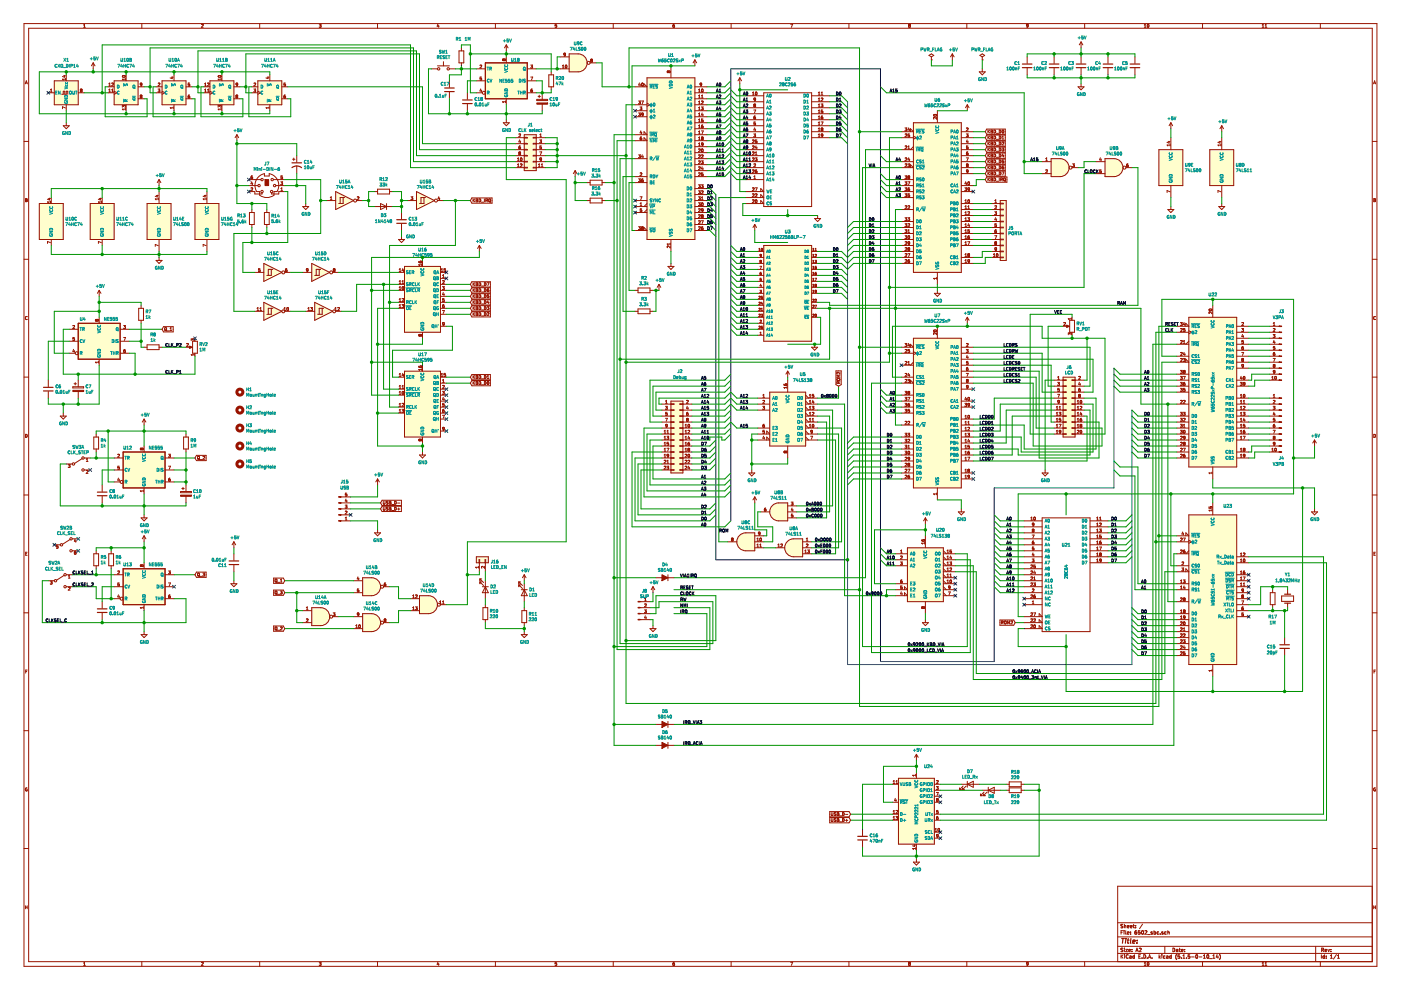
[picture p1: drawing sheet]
<svg xmlns="http://www.w3.org/2000/svg" width="297mm" height="210mm" viewBox="0 0 297 210" stroke-linecap="round" stroke-linejoin="round" font-family="sans-serif">
<path d="M.1 0h297v209.9h-297z" fill-rule="evenodd" fill="#fff" stroke="#fff" stroke-width=".21"/>
<g fill="none" stroke="#981200" stroke-width=".21">
<path d="M5.1 5h286.8v199.9h-286.8zM5.4 17.8l.2-.7 .2 .7M5.4 17.6h.3M6.1 6h284.8v197.9h-284.8zM10.2 19.7h1.3M10.7 19.5h.4M10.7 19.1l.2-.2v.6M11.5 17.1h5.1v5.1h-5.1zM13.1 20h.3v-.6h.3v.6h.3v-.6h.4v.6M13.5 16.1h.4M13.7 16v.4l-.5-.2M13.9 16.6v.4"/>
<path d="M13.9 16.8h-.7l.2 .2M14 15.9v1.2M16.6 19.7h1.3M17 19l.2-.1 .2 .1M17 19l.2 .2M17 19h.1M17.2 19.2l-.2 .1 .2 .2 .2-.1-.1-.2M17.2 19.2h.1M17.4 19h.1M17.4 19l-.1 .2M17.7 5.8h.4M17.7 5.3l.2-.2v.7"/>
<path d="M19.8 13.3l-.4 .7M19.8 13.3v1.3M19.8 13.3l.3 .7M22.9 19.7h1.3M22.9 18.4h1.3M23.1 19.5h.3M23.1 18.2h.3M23.1 17.8l.2-.2v.6M23.1 19.1l.2-.2v.6M23.7 19.5h.4M23.7 19.1l.2-.2v.6M23.7 17.6h.3"/>
<path d="M23.7 17.6v.1M24 17.6v.1M24 17.7v.2l-.3 .3h.4M24.2 17.1h5.1v5.1h-5.1zM24.2 19.4l.6 .3-.6 .3M26 16.1a.31 .31 0 0 1 .4-.1 .31 .31 0 0 1 .2 .3h-.1a.34 .34 0 0 1-.6-.1zM26.6 16.8h-.7l.2 .2M26.6 16.6v.4M26.7 15.9v1.2M29.3 18.4h1.2M29.8 17.7v.3l.3-.1M29.8 17.6h.2"/>
<path d="M29.8 17.6v.1M30 17.6l.1 .1M30.1 17.7v.4l-.3 .1M30.1 5v1M33.1 19.7h1.3M33.1 18.4h1.3M33.5 18.9h.4l-.2 .2 .2 .3h-.4M33.6 17.6h.2l.1 .2-.4 .4h.4M33.6 17.6l-.1 .1M34.4 17.1h5v5.1h-5zM34.4 19.4l.6 .3-.6 .3M36.3 16.4h.4"/>
<path d="M36.5 16.3v.4l-.4-.2M36.9 15.9v1.2M39.4 18.4h1.3M40.2 17.6h-.3v.3l.2-.1 .1 .3-.3 .1M42.7 5.2l.3-.1 .1 .2-.4 .5h.4M43.2 19.7h1.3M43.2 18.4h1.3M43.4 19.5h.4M43.4 18.2h.4M43.4 17.8l.2-.2v.6M43.4 19.1l.2-.2v.6M44 19.5h.4"/>
<path d="M44 19.1l.2-.2v.6M44 17.6h.3M44 17.6v.1M44.3 17.6v.1M44.3 17.7v.2l-.3 .3h.4M44.5 17.1h5.1v5.1h-5.1zM44.5 19.4l.6 .3-.6 .3M46.3 16.1a.31 .31 0 0 1 .4-.1 .31 .31 0 0 1 .2 .3h-.1a.34 .34 0 0 1-.5-.1zM46.9 16.8h-.6l.1 .2M46.9 16.6v.4M47.1 15.9v1.2M49.6 18.4h1.3"/>
<path d="M50.1 17.7v.3l.3-.1M50.1 17.6h.2M50.1 17.6v.1M50.3 17.6l.1 .1M50.4 17.7v.4l-.3 .1M53.4 19.7h1.3M53.4 18.4h1.3M53.8 18.9h.4l-.2 .2 .2 .3h-.4M54.1 17.6l-.3 .1M54.1 17.6l.1 .1M54.2 17.7v.2l-.4 .3h.4M54.7 17.1h5v5.1h-5z"/>
<path d="M54.7 19.4l.6 .3-.6 .3M55.1 5v1M56.6 16.4h.4M56.8 16.3v.4l-.4-.2M57.2 15.9v1.2M59.7 18.4h1.3M60.5 17.6h-.3v.3l.2-.1 .2 .3-.4 .1M67.7 5.1h.4l-.2 .3h.1v.3l-.3 .1M67.7 5.7v.1M80 5v1M91.5 14.6h1.2M92.7 14h2.6"/>
<path d="M92.8 5.1l-.1 .5h.4M93 5.4v.4M94 13.1v.9M95.3 14.6h1.3M95.3 17.1v1.4M95.3 19.5v1.4M97.3 10.8h1v2.5h-1zM97.8 10.2v.6M97.8 13.3v.7M99.1 19.7v1.4M101 19.7h1.3M101 14.6h1.9"/>
<path d="M101 17.1h1.9M101.8 13.9l.2-.1 .1 .2-.4 .4h.4M101.9 18.8l-.1 .5h.4M102.1 19.1v.4M102.1 16.3h-.3v.3h.2l.1 .3h-.3M102.9 13.3h8.9v7.6h-8.9zM105 5v1M106.6 12.8h.1M106.6 12.6v.2M106.6 12.8l.1 .1M106.6 12.5v.1M106.7 12.9h.1"/>
<path d="M106.7 12.5h-.1M106.7 12.5h.1M106.7 12.5l.1 .1M106.8 12.7l-.1 .2M106.8 12.6v.1M106.8 12.7l.1 .1M106.9 12.8h.1M106.9 12.6h-.1M106.9 12.5l.3 .1-.1 .3-.2-.1M106.9 12.5v.1M107.3 9.5l-.3 .7M107.3 9.5v1.3"/>
<path d="M107.3 12.1v1.2M107.3 9.5l.4 .7M111.8 19.7h1.9M111.8 14.6h1.9M111.8 17.1h1.9M112.5 13.8h.4l-.2 .2 .2 .3-.4 .1M112.5 16.3h.4l-.2 .7M112.9 18.9h-.2a.39 .39 0 0 0 0 .6h.2v-.3l-.1-.1-.3 .1M115 19.7v1.4M116.4 15.9h1v2.5h-1zM116.9 15.2v.7M116.9 18.4v.6"/>
<path d="M118 5.1h-.3v.3h.3v.3h-.3M118.8 14.6h1.9M118.8 12.1h1.9M119.2 14.4h.4M119.2 14l.2-.2v.6M119.6 11.6v-.3h.2l.1 .4-.3 .2M119.6 11.6h.1M119.6 11.6h.2M119.9 11.6h-.1M119.9 13.9l.1-.1a.29 .29 0 0 1 .2 .3 .29 .29 0 0 1-.3 .3zM119.9 11.5v.1M120.7 11.4a3.4 3.4 0 0 1 3.2 .6 1.9 1.9 0 0 1 .4 2.1 1.9 1.9 0 0 1-1.7 1.1h-1.9z"/>
<path d="M125.1 13.3h1.3M125.2 12.7l.2-.2 .2 .2M125.2 12.7l.2 .1M125.2 12.7h.1M125.4 12.8l-.2 .1 .2 .3 .2-.2-.1-.2M125.4 12.8h.1M125.6 12.7h.1M125.6 12.7l-.1 .1M130 5v1M134.6 18.4h2.6l-.7-.6v.6M135.6 17.6l-.2 .4h.4M135.7 17.8v.4"/>
<path d="M136.1 17.7l.1-.1a.29 .29 0 0 1 .2 .3 .29 .29 0 0 1-.3 .3zM137.2 16.5h10.1v34.3h-10.1zM141.7 15.1l-.2 .1 .2 .2M141.7 15.1h.1M141.7 15.3v.1M141.7 15.1v.1M141.7 15.2l.1-.2 .3 .2-.1 .2-.3-.1M141.7 15.3h.1M141.7 15.2v.1M142.3 14v2.5M143 5.1l-.3 .2v.4h.3v-.3l-.3 .1M147.3 12.7v1.3"/>
<path d="M147.3 19.7h2.6M147.3 18.4h2.6M147.3 12.7l-.4 .6M147.3 12.7l.4 .6M148.1 19.5h.4M148.1 19.1l.2-.2v.6M148.4 17.7l.1 .3 .3-.1M148.5 17.6h.2M148.5 18.2h.1M148.5 17.6l-.1 .1M148.7 18.2h-.1M148.7 17.6v.1"/>
<path d="M148.7 17.7v.5M148.8 18.9a.33 .33 0 0 0-.1 .4 .33 .33 0 0 0 .2 .2l.2-.2-.1-.4M148.8 18.9h.2M148.8 18.9h.1M149 18.9h.1M155 5v1M156.9 16.5l.3 .6M156.9 16.5l-.4 .6M156.9 16.5v1.3M159.5 19.7l.2-.2v.6M160.2 19.6l.1-.1a.29 .29 0 0 1 .2 .3 .29 .29 0 0 1-.3 .3zM161.9 19.7h10.2v24.1h-10.2z"/>
<path d="M167.6 5.1h.5l-.3 .7M173.5 19.7l.2-.2v.6M174.1 19.7l.2-.2v.6M180 5v1M192.7 5.5v.2M192.7 5.7v.1M192.7 5.4v.1M192.8 5.4l-.2-.1 .2-.2 .2 .1-.1 .2M192.8 5.4h.1M192.8 5.4h-.1M192.9 5.4l.1 .3-.3 .1M197 11.7l.5-.3 .5 .3-.5 .4z"/>
<path d="M197.5 12.7h.1M197.5 12.1v.6M201.9 11.4l-.4 .7M201.9 11.4v1.3M201.9 11.4l.4 .7M205 5v1M207.6 15.2h1.3l-.6 .7zM207.8 11.7l.5-.3 .5 .3-.5 .4zM208.3 12.7h.1M208.3 12.1v.6M208.3 14.6v.6M217.8 12.1v1.4"/>
<path d="M217.8 14.5v1.4M217.9 5.8h-.2M217.9 5.7v.1M218 5.4l-.3 .1-.1-.2 .4-.1-.1 .5M223.5 12.1v1.4M223.5 14.5v1.4M228.6 18.4h1.2l-.6 .6zM229.2 8.9l.4 .6M229.2 8.9v1.3M229.2 12.1v1.4M229.2 14.5v1.4M229.2 17.8v.6"/>
<path d="M229.2 8.9l-.4 .6M230 5v1M234.9 12.1v1.4M234.9 14.5v1.4M240.6 12.1v1.4M240.6 14.5v1.4M242.6 5.8h.4M242.6 5.3l.2-.2v.7M243.3 5.2l.1-.1a.3 .3 0 0 1 .2 .4 .3 .3 0 0 1-.3 .2zM255 5v1M267.6 5.8h.4M267.6 5.3l.2-.2v.7"/>
<path d="M268.2 5.8h.4M268.2 5.3l.2-.2v.7M279.9 5v1M291.2 17.8l.2-.7 .3 .7M291.3 17.6h.3M5.1 30h1M13.4 26.7h1.3l-.7 .6zM13.9 22.9l-.7-.3v.5M14 22.2v1.3M14 26v.7M25.9 22.7v-.3l.3 .2 .3-.2v.3M26.6 23.1h-.7l.2 .2"/>
<path d="M26.6 23v.3M26.7 22.2v1.3M29.3 20.9h1.2M29.8 20.5l.1 .3 .2-.1v-.2M29.8 20.2l.1 .2M29.8 20.2h.2M29.8 20.2h.1M29.8 20.4v.1M29.9 20.4h.1M29.9 20.4h-.1M30 20.4h.1M30 20.2h.1"/>
<path d="M30 20.4l.1 .1M30.1 20.2l-.1 .2M33.7 38.1v1.3M33.7 38.1l-.4 .6M33.7 38.1l.4 .6M36.7 22.8h-.6l.2 .2M36.7 22.7v.3M36.9 22.2v1.3M39.4 20.9h1.3M40.2 20.1h-.1a.39 .39 0 0 0-.1 .7h.2v-.3l-.1-.1-.2 .1M46.3 22.7v-.3l.2 .2 .3-.2v.3M46.9 23v.3"/>
<path d="M46.9 23.1h-.6l.1 .2M47.1 22.2v1.3M49.6 20.9h1.3M50.1 20.5l.1 .3 .2-.1v-.2M50.1 20.2l.1 .2M50.1 20.2h.2M50.1 20.2h.1M50.1 20.4v.1M50.2 20.4h.1M50.2 20.4h-.1M50.2 28.6l-.4 .6M50.2 28.6v1.2"/>
<path d="M50.2 28.6l.4 .6M50.3 20.4h.1M50.3 20.4l.1 .1M50.3 20.2h.1M50.4 20.2l-.1 .2M52.8 38.1h2.5M52.8 39.4h1.9M53.2 37.6h.1M53.3 37.6h.2M53.3 37.6h-.1M53.4 38.5l-.2 .5h.4M53.5 37.3h-.1a.39 .39 0 0 0-.1 .6l.3-.1-.1-.2"/>
<path d="M53.5 39.9h-.3M53.5 39.9h.1M53.5 38.8v.4M53.5 37.6h.1M53.5 39.9v.2l-.3 .4h.4M56.1 36.8v.5h1v-.5M56.1 36.8a2.56 2.56 0 0 0-1.7 3.8h.6v.8a2.54 2.54 0 0 0 3.1 0v-.8h.6a2.51 2.51 0 0 0-1.6-3.8M57 22.8h-.6l.2 .2M57 22.7v.3M57.2 22.2v1.3M58 38.1h2.4M58.5 39.4h1.9"/>
<path d="M59.5 38.6h.4l-.2 .2 .2 .3h-.4M59.6 40l.1-.2v.7M59.6 37.6h.3v.2l-.3 .1M59.6 37.6h.1M59.7 20.9h1.3M59.9 37.3h-.3v.3M60.5 20.1h-.1a.39 .39 0 0 0-.1 .7h.2l.1-.3-.2-.1-.2 .1M62 33.8h.5M62.3 33.5v.5M62.9 33v1.4M62.9 35.2v1.6M99.1 22.1v1.4"/>
<path d="M106.7 26h1.3l-.7 .7zM107.2 21.6h-.7l.2 .2M107.2 21.4v.4M107.3 20.9v1.3M107.3 25.4v.6M109.2 29.2h2M109.2 35.5h2M109.2 33h2M109.2 34.3h2M109.2 31.7h2M109.2 30.5h2M109.7 34.1h.4"/>
<path d="M109.7 35.4h.4M109.7 33.7l.2-.2v.6M109.7 34.9l.2-.2v.7M110 28.5l.3-.1 .1 .2-.4 .4h.4M110 32.3l.1-.1 .3 .1M110 32.3v.1M110 32.4l.1 .1M110.1 32.5l-.1 .1 .1 .2 .3-.1-.1-.2M110.1 32.5h.2M110.2 29.6l-.2 .5h.4M110.3 30.9h-.1a.39 .39 0 0 0-.1 .7l.2-.1 .1-.2-.1-.1-.3 .1M110.3 34.8l.3-.1 .1 .2-.4 .5h.4"/>
<path d="M110.3 29.9v.4M110.4 33.5h.1a.29 .29 0 0 1 .2 .3 .29 .29 0 0 1-.3 .2zM110.4 32.3v.1M110.4 32.4l-.1 .1M111.2 28.6h2.5v7.6h-2.5zM111.2 34.2h.6v.1h-.6M111.2 32.9h.6v.2h-.6M111.2 29.1h.6v.2h-.6M111.2 30.4h.6v.1h-.6M111.2 31.7h.6v.1h-.6M111.2 35.5h.6v.1h-.6M113.7 34.2h-.6v.1h.6"/>
<path d="M113.7 32.9h-.6v.2h.6M113.7 29.1h-.6v.2h.6M113.7 29.2h1.9M113.7 35.5h1.9M113.7 33h1.9M113.7 34.3h1.9M113.7 31.7h1.9M113.7 30.5h1.9M113.7 30.4h-.6v.1h.6M113.7 31.7h-.6v.1h.6M113.7 35.5h-.6v.1h.6M113.8 21.1h2.3v.2h-2.3z"/>
<path d="M114.1 20.4h.5M114.1 35.4h.4M114.1 34.9l.2-.2v.7M114.3 20.2v.5M114.4 29.7h.4l-.2 .2 .2 .3h-.4M114.4 32.2h.4l-.2 .6M114.5 29h.3M114.5 28.6l.1-.2v.6M114.5 33.5h.3v.3h-.3zM114.8 35.4h.3M114.8 34.9l.1-.2v.7M114.8 30.9h-.3v.3h.2l.1 .3h-.3"/>
<path d="M114.8 33.8l-.3 .3M114.8 33.8h.1M115 22.1v1.4M121.9 36.2l-.3 .6M121.9 36.2v1.2M121.9 36.2l.4 .6M124.5 38.7h.6M125.1 38.2h2.6v1h-2.6zM127.7 38.7h.6M134.6 22.2h2.6M134.6 23.5h2.6M134.6 24.8h2.6"/>
<path d="M134.6 28.6h2.6l-.7-.7v.7M134.6 29.8h2.6l-.7-.6v.6M134.6 37.4h2.6M134.6 33.6h2.6M134.6 38.7h2.6M135.4 37.9h.4l-.2 .3h.2v.3h-.4M135.4 21.4h.4l-.2 .3h.2v.3h-.4M135.4 24h.4l-.2 .2 .2 .1v.2h-.4M135.4 32.8h.4l-.2 .3h.2v.3h-.4M135.7 22.7h.4l-.2 .2 .2 .3-.4 .1M135.7 23.3h.1M135.7 36.7l.3-.1 .1 .2-.4 .5h.4"/>
<path d="M135.7 29.4l.3-.1 .1 .3M135.9 27.7l-.2 .5h.4M136 21.4h.4l-.3 .6M136 29h-.1a.39 .39 0 0 0-.1 .7l.2-.1M136 28v.4M136 24l.1 .3 .3-.1M136 38.2v.1M136.1 38.2h.2M136.1 38.2h-.1M136.1 24h.2M136.1 24h-.1M136.1 29.6h-.1"/>
<path d="M136.2 32.8l-.2 .5h.4M136.3 24.6h-.2M136.3 24.5v.1M136.3 37.9l-.3 .2v.4h.3l.1-.3M136.3 33.1v.4M136.3 38.2h.1M136.3 24h.1M136.4 24l-.1 .5M137.2 21.9l.6 .3-.6 .3M147.3 20.9h2.6M147.3 22.2h2.6M147.3 23.5h2.6"/>
<path d="M147.3 24.8h2.6M147.3 26h2.6M147.3 27.3h2.6M147.3 28.6h2.6M147.3 29.8h2.6M147.3 31.1h2.6M147.3 37.4h2.6M147.3 32.4h2.6M147.3 33.6h2.6M147.3 34.9h2.6M147.3 36.2h2.6M147.3 40h2.6"/>
<path d="M148.1 39.2h.4l-.2 .2 .1 .1v.3h-.3M148.1 20.3l.2-.2v.7M148.1 21.6l.2-.2v.6M148.1 22.9l.2-.2v.6M148.1 24.1l.2-.1v.6M148.1 25.4l.2-.2v.7M148.1 26.7l.2-.2v.6M148.1 27.9l.2-.1v.6M148.1 29.2l.2-.2v.7M148.1 30.5l.2-.2v.6M148.1 20.8h.4M148.1 22h.4"/>
<path d="M148.1 23.3h.4M148.1 24.6h.4M148.1 25.9h.4M148.1 27.1h.4M148.1 28.4h.4M148.1 29.7h.4M148.1 30.9h.4M148.1 36.7l.2-.1 .2 .2-.4 .5h.4M148.1 31.6h.2l.2 .1-.4 .5h.4M148.1 32.9l.2-.1 .2 .2-.4 .5h.4M148.1 34.2l.2-.1 .2 .2-.4 .4h.4M148.1 35.4h.2l.2 .2-.4 .4h.4"/>
<path d="M148.7 22.7h.4l-.2 .2 .2 .3-.4 .1M148.7 34.1h.4l-.2 .2 .2 .3-.4 .1M148.7 39.2h.4l-.2 .2 .2 .3-.4 .1M148.7 27.8h.4l-.3 .6M148.7 32.9l.3-.1 .1 .2-.4 .5h.4M148.7 20.8h.4M148.7 20.3l.2-.2v.7M148.7 25.8h.1M148.7 29.6h.1M148.7 21.5l.3-.1 .1 .2-.4 .4h.4M148.7 36.9h.3l.1 .3h-.4M148.7 21.5h.1"/>
<path d="M148.7 36.9v.1M148.8 31.6h.1a.29 .29 0 0 1 .2 .3 .29 .29 0 0 1-.3 .2zM148.8 29.3l-.1-.1 .1-.2 .3 .2-.1 .1M148.8 29.3l-.1 .3M148.8 29.3h.2M148.9 23.9l-.2 .5h.4M148.9 35.4l-.2 .4h.4M149 29.3v.3h-.3M149 26.5l-.3 .3v.3h.3v-.3l-.3 .1M149 24.2v.4M149 35.6v.4M149 25.2h-.3v.3l.4 .1-.1 .2h-.3"/>
<path d="M149 36.6h-.3v.4M149.1 30.6l-.3 .1-.1-.3h.4l-.1 .4-.2 .1M158.1 38.1h3.8M158.1 20.3h3.8M158.1 21.6h3.8M158.1 22.8h3.8M158.1 24.1h3.8M158.1 25.4h3.8M158.1 26.7h3.8M158.1 27.9h3.8M158.1 29.2h3.8M158.1 35.5h3.8"/>
<path d="M158.1 33h3.8M158.1 34.3h3.8M158.1 31.7h3.8M158.1 30.5h3.8M158.1 36.8h3.8M159.5 31l.3-.1 .1 .2-.4 .5h.4M159.5 29.7h.3l.1 .1-.4 .5h.4M159.5 36.1l.3-.1 .1 .2-.4 .4h.4M159.5 32.3l.3-.1 .1 .2-.4 .4h.4M159.5 33.5h.3l.1 .2-.4 .4h.4M159.5 20.1h.4M159.6 39.9l.2-.1 .1 .2-.4 .5h.4"/>
<path d="M159.6 39.9h-.1M159.8 23.3h.4l-.2 .7M159.8 28.4h.4l-.2 .2 .2 .3M159.8 29h.4M159.8 34.8l.3-.1 .1 .2-.4 .5h.4M159.8 37.9h.4M159.8 37.5l.2-.2v.6M160 22.3l-.2-.1 .2-.2 .2 .2-.1 .1M160 22.3l-.2 .1 .2 .3 .2-.1-.1-.3M160 22.3h.1M160 27.1l-.2 .4h.4M160.1 33.5h.4l-.2 .2 .1 .1"/>
<path d="M160.1 39.8h.4l-.2 .7M160.1 24.6h-.1a.39 .39 0 0 0 0 .6h.1l.1-.2-.1-.2-.3 .2M160.1 32.8h.4M160.1 32.4l.2-.2v.6M160.1 27.3v.5M160.2 25.9h-.3l-.1 .3 .3-.1 .1 .3h-.4M160.2 36.3l-.1 .1M160.2 21.1h-.3v-.3l.3 .1-.1 .5h-.2M160.2 36.3h.2M160.2 36.3h.1M160.2 28.9v.1M160.3 30.9l-.2 .5h.4"/>
<path d="M160.4 36l-.2 .2v.4h.2l.1-.3M160.4 33.8h.1M160.4 31.2v.4M160.4 29.9l.1 .1M160.4 36.3h.1M160.5 29.7h-.3l-.1 .3 .3-.1M160.5 30l-.1 .3-.3-.1M160.5 33.8l-.1 .3-.3-.1M172.1 20.3h3.8M172.1 21.6h3.8M172.1 22.8h3.8M172.1 24.1h3.8"/>
<path d="M172.1 25.4h3.8M172.1 26.7h3.8M172.1 27.9h3.8M172.1 29.2h3.8M173.5 24.8l.2-.2v.6M173.5 21.4h.4M173.5 22.7h.4M173.5 25.2h.4M173.5 26.5h.4M173.5 27.8h.4M173.5 29h.4M173.5 24h.4"/>
<path d="M173.5 20.1h.4M173.5 21l.2-.2v.6M173.5 22.2l.2-.2v.7M173.5 23.5l.2-.2v.7M173.5 26l.2-.1v.6M173.5 27.3l.2-.2v.7M173.5 28.6l.2-.2v.6M174.1 22h.4l-.2 .3 .2 .3h-.4M174.1 25.9h.4l-.3 .6M174.1 20.1h.4M174.1 23.9h.1M174.1 20.8h.2l.2 .2-.4 .4h.4"/>
<path d="M174.1 20.8h.1M174.2 27.4l-.1-.1 .1-.2 .3 .2-.2 .1M174.2 27.4l-.1 .1 .1 .3 .3-.2-.2-.2M174.2 27.4h.1M174.4 24.6l-.3 .3v.3h.3v-.3l-.3 .1M174.4 23.3h-.3v.3l.4 .1-.1 .2h-.3M174.5 28.7l-.3 .1-.1-.3h.4l-.1 .4-.2 .1M191.1 38.1h2.6M191.1 27.9h2.6l-.7-.6v.6M191.1 29.2h2.6M191.1 35.5h2.6l-.7-.6v.6M191.1 34.3h2.6"/>
<path d="M191.1 31.7h2.6M191.1 39.4h2.6M191.9 27.1h.4l-.3 .3h.2v.3h-.3M191.9 37.3h.4l-.3 .2 .2 .1v.3h-.3M191.9 39.8h.4l-.3 .3h.2v.3h-.3M191.9 38.6h.4l-.3 .2 .2 .1v.2h-.3M191.9 27.7h.1M191.9 28.5l.2-.1 .2 .2-.4 .4h.4M191.9 31l.2-.1 .2 .2-.4 .5h.4M191.9 33.5h.2l.2 .2-.4 .4h.4M191.9 34.8l.2-.1 .2 .2-.4 .5h.4M192.5 34.7h.4l-.2 .3h.1"/>
<path d="M192.5 38.6h.4l-.3 .6M192.5 31.1l.2-.2v.7M192.5 37.4l.1-.1 .3 .1M192.5 31.6h.4M192.5 37.4h.1M192.5 37.4l.1 .2M192.5 28.7h.3M192.5 28.7h.1M192.6 39.9l-.1 .2M192.6 37.6l-.1 .1 .1 .2 .3-.1-.2-.2M192.6 39.9h.1M192.6 37.6h.1"/>
<path d="M192.7 27.1l-.2 .4h.4M192.7 33.4l-.2 .5h.4M192.8 39.8l-.2 .1M192.8 35h.1M192.8 27.3v.5M192.8 33.7v.4M192.8 28.7h.1M192.8 28.4h-.3v.3M192.8 28.7v.3h-.3M192.8 35v.4l-.3-.1M192.9 37.4h.1M192.9 37.4l-.2 .2"/>
<path d="M193.7 26h10.1v31.8h-10.1zM193.7 31.1l-.7 .6M193.7 28.9l.6 .3-.6 .3M198 24.3a.31 .31 0 0 1 .4-.1 .31 .31 0 0 1 .1 .3v.1a.34 .34 0 0 1-.6-.2zM198.6 24.9v.4l-.5-.4-.2 .1 .1 .2M198.7 23.5v2.5M203.8 27.9h2.6M203.8 29.2h2.6M203.8 35.5h2.6M203.8 33h2.6M203.8 34.3h2.6M203.8 31.7h2.6"/>
<path d="M203.8 30.5h2.6M203.8 36.8h2.6M203.8 39.4h2.6M204.6 39.8h.4l-.3 .3h.2M204.7 38.5l-.1 .5h.4M204.9 28.4h.4l-.3 .2 .3 .3-.4 .1M204.9 33.5h.4l-.3 .6M204.9 27.2l.2-.1 .2 .2-.4 .5h.4M204.9 32.5h.3v.3h-.2zM204.9 34.9l.1-.2 .3 .2M204.9 34.9h.1M204.9 38.8v.4"/>
<path d="M204.9 34.9l.1 .1M204.9 31.2h.3l.1 .3h-.4M204.9 31.2h.1M204.9 32.5v.1M205 35l-.1 .1 .1 .3 .3-.1-.2-.3M205 35h.1M205 29.6l-.1 .5h.4M205.1 22.2v1.3M205.1 22.2l-.4 .6M205.1 22.2l.4 .6M205.2 32.2l-.3 .3M205.2 29.9v.4"/>
<path d="M205.2 30.9h-.3v.3M205.3 36.3l-.3 .1-.1-.3h.4l-.1 .5h-.2M205.3 38.6h.1a.29 .29 0 0 1 .2 .3 .29 .29 0 0 1-.3 .2zM205.3 34.9h.1M205.3 34.9l-.2 .1M205.3 38.6h.1M209.2 33.7h3.9v1.1h-3.9l-.3-.5zM209.2 29.9h3.9v1.1h-3.9l-.3-.5zM209.2 36.3h3.9v1.1h-3.9l-.3-.6zM209.2 28.6h3.9v1.2h-3.9l-.3-.6zM209.2 35h3.9v1.1h-3.9l-.3-.6zM209.2 27.4h3.9v1.1h-3.9l-.3-.6z"/>
<path d="M209.2 37.5h4.3v1.1h-4.3l-.3-.5zM209.2 31.2h3.9v1.1h-3.9l-.3-.6zM209.2 32.4h3.9v1.2h-3.9l-.3-.6zM209.5 27.6v.6M209.5 28.8v.7M209.5 30.1v.6M209.5 31.4v.6M209.5 32.6v.7M209.5 33.9v.7M209.5 35.2v.6M209.5 36.5v.6M209.5 37.7v.7"/>
<path d="M209.6 27.8l.2 .4M209.6 29.1l.2 .4M209.6 30.4l.2 .3M209.6 31.7l.2 .3M209.6 32.9l.2 .4M209.6 35.5l.2 .3M209.6 36.7l.2 .4M209.6 38l.2 .4M209.6 34.2l.2 .4M209.8 27.6l-.3 .3M209.8 36.5l-.3 .3M209.8 28.8l-.3 .4"/>
<path d="M209.8 30.1l-.3 .4M209.8 31.4l-.3 .3M209.8 32.6l-.3 .4M209.8 35.2l-.3 .4M209.8 37.7l-.3 .4M209.8 33.9l-.3 .4M210.1 27.6l.3 .1-.1 .2 .2 .1-.1 .2h-.3zM210.1 36.8h.2M210.1 28.8l.3 .2-.1 .1 .2 .2-.1 .1-.3 .1zM210.1 30.1l.3 .1-.1 .2 .2 .1-.1 .2h-.3zM210.1 30.4h.2M210.1 29.1h.2"/>
<path d="M210.1 31.7h.2M210.1 27.9h.2M210.1 33h.2M210.1 35.5h.2M210.1 38h.2M210.1 34.2h.2M210.3 31.7l.1-.3h-.3v.6h.3M210.3 33l.1-.3-.3-.1v.7h.3M210.3 38l.1-.2-.3-.1v.7l.3-.1M210.3 36.8l.1-.3h-.3v.6h.3M210.3 35.5l.1-.2-.3-.1v.6h.3M210.3 31.7l.1 .2"/>
<path d="M210.3 33l.1 .2M210.3 34.2l.1 .3M210.3 35.5l.1 .3M210.3 36.8l.1 .2M210.3 38l.1 .3M210.3 34.2l.1-.2-.3-.1v.7l.3-.1M210.4 31.9v.1M210.4 33.2v.1M210.4 35.8h.1M210.4 37v.1M210.4 38.3h.1M210.4 34.5h.1"/>
<path d="M210.7 36.5a.32 .32 0 0 1 .4 .3 .32 .32 0 0 1-.4 .3zM210.7 37.7a.32 .32 0 0 1 .4 .3 .32 .32 0 0 1-.4 .4zM210.7 27.6a.32 .32 0 0 1 .4 .3 .32 .32 0 0 1-.4 .3zM210.7 31.4a.32 .32 0 0 1 .4 .3 .32 .32 0 0 1-.4 .3zM210.7 33.9a.32 .32 0 0 1 .4 .3 .32 .32 0 0 1-.4 .4zM210.7 30.1a.32 .32 0 0 1 .4 .3 .32 .32 0 0 1-.4 .3zM210.7 28.8a.32 .32 0 0 1 .4 .4 .32 .32 0 0 1-.4 .3zM210.7 32.6a.32 .32 0 0 1 .4 .4 .32 .32 0 0 1-.4 .3zM210.7 35.2a.32 .32 0 0 1 .4 .3 .32 .32 0 0 1-.4 .3zM211.2 28.3h.5M211.2 29.5h.5M211.2 30.8h.5"/>
<path d="M211.2 32.1h.5M211.2 33.3h.5M211.2 35.9h.5M211.2 37.2h.5M211.2 38.4h.5M211.2 34.6h.5M211.9 31.4a.32 .32 0 0 1 .3 .3 .32 .32 0 0 1-.3 .3zM211.9 27.6a.32 .32 0 0 1 .3 .3 .32 .32 0 0 1-.3 .3zM211.9 30.1a.32 .32 0 0 1 .3 .3 .32 .32 0 0 1-.3 .3zM211.9 33.9a.32 .32 0 0 1 .3 .3 .32 .32 0 0 1-.3 .4zM211.9 28.8a.32 .32 0 0 1 .3 .4 .32 .32 0 0 1-.3 .3zM211.9 32.6a.32 .32 0 0 1 .3 .4 .32 .32 0 0 1-.3 .3z"/>
<path d="M211.9 35.2a.32 .32 0 0 1 .3 .3 .32 .32 0 0 1-.3 .3zM211.9 36.5a.32 .32 0 0 1 .3 .3 .32 .32 0 0 1-.3 .3zM211.9 37.7v.7M212.2 38.1l.3-.1v-.2l-.3-.1v.7M212.3 38.1l.2 .3M212.4 31.4h.4l-.2 .2 .2 .3-.3 .1M212.4 31.9l.1 .1M212.4 36.5h.5l-.3 .6M212.5 29l.1-.2v.7M212.5 30.2l.2-.1 .1 .2-.4 .4h.4M212.5 29.5h.3M212.5 27.6a.31 .31 0 0 0-.1 .4 .31 .31 0 0 0 .3 .2l.1-.6"/>
<path d="M212.6 27.6h.1M212.6 27.6h-.1M212.6 32.6l-.1 .5h.4M212.7 27.6h.1M212.8 35.2l-.3 .3v.3h.3v-.3l-.3 .1M212.8 32.9v.4M212.8 37.8h.4l-.1 .5h-.3zM212.8 33.9h-.3v.3h.2l.1 .2-.3 .1M212.9 38.2l.3 .2M221 34.3h1.9M221 36.8h1.9M221.7 36.1l.3-.1 .1 .2-.4 .4h.4"/>
<path d="M221.7 34.1h.4M221.7 33.7l.2-.2v.6M222.9 33.6a3.4 3.4 0 0 1 3.2 .6 1.9 1.9 0 0 1 .4 2.1 1.9 1.9 0 0 1-1.7 1.1h-1.9zM227.3 35.5h1.3M227.4 34.7h.4l-.2 .3 .2 .3h-.4M232.4 34.3h1.9M232.4 36.8h1.9M233.3 33.4l-.2 .5h.4M233.4 33.7v.4M233.5 36h-.3l-.1 .3h.3l.1 .2-.4 .1M234.3 33.6a3.4 3.4 0 0 1 3.2 .6 1.9 1.9 0 0 1 .4 2.1 1.9 1.9 0 0 1-1.7 1.1h-1.9zM238.7 35.5h1.3"/>
<path d="M238.9 35v.1M238.9 35h.3M238.9 35h.1M239.2 34.7h-.2a.39 .39 0 0 0 0 .7l.2-.1v-.3M239.2 35h.1M245.7 31.7h5.1v7.7h-5.1zM247.7 30h.4M247.9 29.9v.4l-.5-.1M248.1 30.6v.3M248.1 30.8h-.7l.2 .1M248.2 26l-.3 .7M248.2 26v1.3"/>
<path d="M248.2 29.2v2.5M248.2 39.4v2.5M248.2 26l.4 .7M256.5 31.7h5.1v7.7h-5.1zM258.5 30h.4M258.7 29.9v.4l-.5-.1M258.9 30.8h-.7l.2 .1M258.9 30.6v.3M259 26.7v1.2M259 29.2v2.5M259 39.4v2.5M259 26.7l-.3 .6"/>
<path d="M259 26.7l.4 .6M290.9 30h1M5.1 55h1M5.4 42.4h.2M5.6 42.4l.1 .3M5.6 42.4l.1-.2-.3-.1v.7l.3-.1M5.7 42.7h.1M8.3 43.2h5.1v7.6h-5.1zM10.3 42.1h.4M10.5 42v.4l-.5-.2M10.7 42.8h-.6l.2 .2M10.7 42.6v.4"/>
<path d="M10.7 51.5l-.6-.3v.4M10.9 41.9v1.3M10.9 50.8v1.2M19.1 43.2h5.1v7.6h-5.1zM21.1 42.1h.4M21.3 42v.4l-.5-.2M21.5 42.6v.4M21.5 42.8h-.6l.1 .2M21.5 51.5l-.6-.3v.4M21.7 41.9v1.3M21.7 50.8v1.2M31.2 43.2h5.1v7.6h-5.1z"/>
<path d="M33.1 55.2h1.3l-.7 .7zM33.1 41.5h.5M33.3 41.4v.4l-.4-.2M33.6 42.2h-.7l.2 .2M33.6 42v.4M33.6 52.1l-.7-.3v.4M33.7 40.6v2.6M33.7 50.8v2.5M33.7 54.6v.6M41.3 43.2h5.1v7.6h-5.1zM43.3 41.5h.4M43.5 41.4v.4l-.4-.2"/>
<path d="M43.7 52.1l-.6-.3v.4M43.7 42v.4M43.7 42.2h-.6l.2 .2M43.9 40.6v2.6M43.9 50.8v2.5M52.8 40.6h1.2v.5h1.6v-.2M52.9 45.1h1v2.5h-1zM53.4 44.4v.7M53.4 47.6v.6M54 57.8h1.9M54.8 57.2v.1M54.8 57.2h.3"/>
<path d="M55.1 57.2v.1M55.1 57h-.3v.3M55.1 57.3v.3l-.3-.1M55.9 55.9l3.8 1.9-3.8 1.9zM56.1 45.1h1v2.5h-1zM56.6 44.4v.7M56.6 47.6v.6M57.5 57.1v1.3h-.9M57.8 57.1h-.9v1.3M59.6 40.5h.3M60.4 40.6h-1.3v.5h-1.5v-.2M60.4 57.8h1.2"/>
<path d="M60.5 57.2l.3 .1v.3h-.2zM60.5 57.3h.1M60.8 57l-.3 .2M64.2 43.8h1.3l-.7 .6zM64.2 57.8h1.9M64.8 43.2v.6M65 57h.3v.3h-.3zM65.3 57.3l-.3 .3M65.3 57.2v.1M66.1 55.9l3.8 1.9-3.8 1.9zM67.7 57.1v1.3h-1M68 57.1h-1v1.3"/>
<path d="M69.3 42.5h1.9M70 42.4h.4M70 41.9l.2-.2v.7M70.5 57.8h1.3M70.7 57.1l.1-.1 .2 .1M70.7 57.1v.1M70.7 57.1h.1M70.7 57.2h.1M70.8 57.2l-.1 .1 .1 .3 .2-.1-.1-.3M70.8 57.2h.1M71 57.2h-.1M71 57.2h.1"/>
<path d="M71 57.1h.1M71 57.1v.1M71.2 40.6l3.8 1.9-3.8 1.9zM72.8 41.9v1.3h-1M73.1 41.9h-1v1.3M75.6 42.5h1.3M76 41.8h-.3M76 41.8h.1M76.1 41.8v.2l-.4 .4h.4M79.4 43.8h3.8M79.4 40.6h.7M80.1 40.1h2.5v1h-2.5z"/>
<path d="M80.7 43.2l1.3 .6-1.3 .6zM82 43.2v1.2M82.6 40.6h.6M84.5 50.8h1.3l-.7 .6zM84.5 57.8h1.3M84.6 57.6h.4M84.6 57.1l.2-.1v.6M84.6 59.7l.2-.2v.6M85.1 45.1v1.4M85.1 47.5v1.4M85.1 50.1v.7M85.2 59.7l.2-.2v.6"/>
<path d="M85.4 56.9l-.2 .5h.4M85.6 57.2v.4M85.8 56.5h7.6v13.9h-7.6zM86.4 42.5h1.9M87.1 41.7h.4l-.2 .3 .2 .2-.4 .1M88.3 40.6l3.8 1.9-3.8 1.9zM88.8 55.4l.3 .3h.2l.1-.3h-.3v.3M89.4 56v.3M89.4 56.1h-.6l.2 .2M89.6 55.2v1.3M89.9 41.9v1.3h-1M90.2 41.9h-.9v1.3"/>
<path d="M92.7 42.5h1.3M93 41.7l-.1 .4h.4M93.2 41.9v.5M93.4 57.8h1.3M93.4 59h1.3M93.5 57.1l.2-.1v.6M93.5 57.6h.4M93.8 58.4l.2-.2v.7M93.8 59.6l.3-.1 .1 .2-.4 .4h.4M93.8 58.9h.4M94.2 57.2h.2M94.2 57.2l-.1 .1"/>
<path d="M94.4 57.2l.1 .1M94.5 57h-.3l-.1 .3M94.5 57.3l-.1 .3-.3-.1M100 42h4.3v1.1h-4.3l-.3-.6zM100 59.7h4v1.2h-4l-.3-.6zM100.3 42.2v.6M100.3 59.9v.7M100.4 42.4l.3 .4M100.7 59.9l-.4 .4M100.7 42.2l-.4 .3M100.9 42.2l.4 .1-.1 .2 .1 .1-.1 .2h-.3zM100.9 42.5h.3"/>
<path d="M101.2 60h.1M101.2 60l-.3-.1v.7l.4-.1-.1-.3M101.6 59.9a.32 .32 0 0 1 .3 .4 .32 .32 0 0 1-.3 .3zM101.6 42.2a.32 .32 0 0 1 .3 .3 .32 .32 0 0 1-.3 .3zM101.6 52l-.3 .7M101.6 52v1.3M101.6 52l.4 .7M102.1 42.9h.4M102.7 59.9a.32 .32 0 0 1 .4 .4 .32 .32 0 0 1-.4 .3zM102.7 42.2v.6M103 42.5l.3-.1v-.2h-.3v.6M103.1 42.5l.3 .3"/>
<path d="M103.3 59.9h.4l-.3 .7M103.6 42.3h.4l-.1 .5-.3-.1zM103.7 42.7l.4 .2M124.5 42.5h.6M125.1 42h2.6v1h-2.6zM127.7 42.5h.6M134.6 43.8h2.6M134.6 48.9h2.6l-.7-.7v.7M134.6 45.1h2.6M134.6 42.5h2.6M135.4 48.1h.4l-.2 .2 .2 .1v.2h-.4M135.7 41.7h.4l-.3 .7"/>
<path d="M135.7 43.6h.4M135.7 43.2l.2-.2v.6M136 44.3h-.2l-.1 .3 .3-.1 .1 .3h-.4M136 48.1v.2M136 48.4v.2M136 48.3h.1M136 48.6l.1 .1M136.1 48.1h.2M136.1 48.7h.2M136.1 48.3h.1M136.1 48.1h-.1M136.1 48.4h-.1"/>
<path d="M136.1 48.3h.2M136.1 48.3v.1M136.3 48.3v.1M136.3 48.1h.1M136.3 48.3h.1M136.3 48.4h.1M136.4 48.1v.2M136.4 48.4v.2M136.4 48.3h-.1M136.4 48.6l-.1 .1M137.2 43.2l-.7 .6M137.2 44.4l-.7 .7"/>
<path d="M141.6 56.5h1.3l-.6 .6zM142.1 52.2v.4l-.5-.4-.1 .1v.2M142.1 51.5v.4M142.1 51.7h-.6l.1 .2M142.3 50.8v2.5M142.3 55.9v.6M147.3 43.8h2.6M147.3 48.9h2.6M147.3 47.6h2.6M147.3 46.3h2.6M147.3 45.1h2.6M147.3 42.5h2.6"/>
<path d="M147.3 41.3h2.6M148.1 43h.4l-.2 .2 .1 .1v.3h-.3M148.1 40.5h.4l-.2 .2 .1 .1v.2h-.3M148.1 41.7h.4l-.2 .3h.1v.3h-.3M148.1 44.3h.2l.2 .1-.4 .5h.4M148.1 45.6l.2-.1 .2 .2-.4 .5h.4M148.1 46.9l.2-.1 .2 .2-.4 .4h.4M148.1 48.1h.2l.2 .1-.4 .5h.4M148.7 46.8h.4l-.3 .6M148.7 41.9l.2-.2v.7M148.7 42.4h.4M148.7 40.5h.3l.1 .1-.4 .5h.4"/>
<path d="M148.7 40.5h.1M148.8 43.1a.33 .33 0 0 0-.1 .3 .33 .33 0 0 0 .2 .2l.2-.2-.1-.3M148.8 43h.2M148.8 43v.1M148.8 45.8l-.1-.1 .1-.2 .3 .2-.1 .1M148.8 45.8l-.1 .1 .1 .3 .3-.1-.1-.3M148.8 45.8h.2M149 43v.1M149 48.1l-.3 .2v.3l.3 .1v-.4l-.3 .1M149.1 44.5l-.3 .1-.1-.3 .4 .1-.1 .3-.2 .2M158.1 43.2h3.8l-.6-.7v.7M158.1 40.6h3.8l-.6-.6v.6"/>
<path d="M158.1 41.9h3.8l-.6-.6v.6M159.6 41.1l-.1 .1M159.6 41.1h.2l.1 .2-.4 .4h.4M159.6 42.4l.3 .1M159.6 42.4h-.1M159.9 42.5l-.4 .5h.4M159.9 42.5h.1M160 47.6v1.3M160 47.6l-.4 .6M160 47.6l.4 .6M160.2 42.4h.1a.29 .29 0 0 1 .2 .3 .29 .29 0 0 1-.3 .2zM160.4 41.1l-.3 .1"/>
<path d="M160.4 41.1l.1 .1M160.5 41.2v.2l-.4 .3h.4M160.7 54.6h1.2M160.7 55.9h1.2M160.7 53.3h1.2M160.7 57.1h1.2M160.7 58.4h1.2M160.7 59.7h1.2M160.9 53.2h.3M160.9 52.8l.1-.1v.5M161.1 56.5h.4l-.3 .5M161.1 58l.3-.1v.3"/>
<path d="M161.1 55.3h.3M161.1 59.5h.3M161.1 55.3h.1M161.1 55.3l.1 .1M161.2 55.5v.1M161.2 58.2h.1M161.2 55.6v.1M161.2 55.7h.2M161.2 58.2h.2M161.2 55.4v.1M161.2 55.4h.1M161.3 54.4h-.1"/>
<path d="M161.3 55.4h.1M161.4 54.4h-.1M161.4 57.7l-.2 .1v.4M161.4 55.4v.1M161.4 59h-.2l-.1 .2h.3v.3M161.4 55.5v.1M161.4 59.5h.1M161.4 58.2h.1M161.4 55.6v.1M161.4 53.1l.1-.4h.1v.4M161.4 53.1h.1M161.4 54.1l-.2 .1v-.2h.2v.4"/>
<path d="M161.4 55.3h.1M161.4 55.3l-.1 .1M161.5 53.1h.1M161.6 53.1h.1M161.9 52h10.2v20.4h-10.2zM172.1 54.6h1.3M172.1 55.9h1.3M172.1 53.3h1.3M172.1 57.1h1.3M172.1 58.4h1.3M172.1 59.7h1.3M172.3 54.4h.3"/>
<path d="M172.3 55.7h.3M172.3 53.2h.3M172.3 52.8l.2-.1v.5M172.3 54.1l.2-.2v.5M172.3 55.3l.2-.1v.5M172.3 56.6l.2-.1v.5M172.3 57.9l.2-.2v.5M172.3 59.1l.2-.1v.5M172.3 57h.3M172.3 58.2h.3M172.3 59.5h.3M172.7 46.3h1.3l-.6 .7z"/>
<path d="M172.8 55.2h.3l-.2 .2 .2 .2M172.8 55.6v.1M172.8 59h.3l-.2 .5M172.8 54l.3 .1-.3 .3h.3M172.8 55.7h.2M172.8 53.2h.3M172.8 52.8l.2-.1v.5M172.8 58l.2-.1 .1 .3M172.8 56.9h.2M172.8 58.2h.1M172.9 58.2h.1M173 57.7l-.2 .1v.4"/>
<path d="M173.1 56.5h-.3v.2h.2l.1 .2M173.1 55.6l-.1 .1M173.1 56.9h-.1M173.1 58.2h-.1M173.4 45.7v.6M191.1 50.8h2.6M191.1 41.9h2.6M191.1 40.6h2.6M191.1 44.4h2.6M191.1 47h2.6M191.1 48.2h2.6M191.1 49.5h2.6"/>
<path d="M191.1 52h2.6M191.1 54.6h2.6M191.1 55.9h2.6M191.1 53.3h2.6M191.9 47.4h.4l-.3 .3h.2v.3h-.3M191.9 48.7h.4l-.3 .2 .2 .1v.3h-.3M191.9 46.2h.4l-.3 .2 .2 .1v.2l-.3 .1M191.9 41.1h.4l-.3 .2 .2 .1v.3h-.3M191.9 50.5v.1M191.9 50h.4l-.3 .2 .2 .1v.2l-.3 .1M191.9 49.3h.1M191.9 48h.1"/>
<path d="M191.9 46.7v.1M191.9 43.7l.2-.1 .2 .2-.4 .5h.4M191.9 53.8h.2l.2 .2-.4 .4h.4M191.9 55.1h.2l.2 .1-.4 .5h.4M191.9 52.6l.2-.1 .2 .2-.4 .4h.4M191.9 51.3l.2-.1 .2 .2-.4 .5h.4M192.5 46.7l.3 .1M192.5 46.2h.4l-.2 .2 .2 .1-.1 .2M192.5 53.8h.4l-.3 .6M192.5 40.1l.1 .4 .3-.2-.1-.2M192.5 49.3h.4M192.5 55.3l.1 .4 .3-.1-.1-.2"/>
<path d="M192.5 48.9l.2-.2v.6M192.5 43.7h.3M192.5 47.5h.3M192.5 43.7h.1M192.5 55.4h.1M192.5 47.5h.1M192.5 40.1v.1M192.6 52.8l-.1 .3h.3M192.6 52.8h.1M192.7 52.8l.1 .3M192.8 55.3l-.3 .1M192.8 51.3h-.3v.2l.1 .1 .3-.1"/>
<path d="M192.8 55.1l-.3 .2M192.8 43.7h.1M192.8 55.3v.1M192.8 52.8h-.1M192.8 51.3h.1M192.8 47.5h.1M192.8 40.1h-.3M192.8 40.1h.1M192.8 47.5v.2l-.3 .4h.4M192.8 43.7v.2l-.3 .4h.4M192.8 41.1h-.3v.3l.2-.1 .2 .3-.4 .1M192.8 52.7l-.2-.2-.1 .1 .1 .2"/>
<path d="M192.8 51.3v.4l-.2 .2M192.8 52.7v.1M192.8 53.1h.1M192.8 46.7v.1M198.6 58.8v.4M198.6 59h-.7l.2 .2M198.7 57.8v2.5M203.8 50.8h2.6M203.8 43.2h2.6M203.8 40.6h2.6M203.8 44.4h2.6M203.8 45.7h2.6"/>
<path d="M203.8 47h2.6M203.8 48.2h2.6M203.8 49.5h2.6M203.8 52h2.6M203.8 54.6h2.6M203.8 55.9h2.6M204.6 48.1h.4M204.6 46.8h.4M204.6 45.5h.4M204.6 44.3h.4M204.6 43h.4M204.6 42.5l.2-.1v.6"/>
<path d="M204.6 43.8l.2-.2v.7M204.6 45.1l.2-.2v.6M204.6 46.3l.2-.1v.6M204.6 47.6l.2-.2v.7M204.6 48.9l.2-.2v.6M204.6 50.2l.2-.2v.6M204.6 51.4l.2-.2v.7M204.6 54l.2-.2v.6M204.6 55.2l.2-.1v.6M204.6 49.3h.4M204.6 50.6h.4M204.6 51.9h.4"/>
<path d="M204.6 54.4h.4M204.6 55.7h.4M204.9 40.1h.1M204.9 40.1v.3h-.3M205.2 46.2h.4l-.2 .2 .2 .3-.4 .1M205.2 46.7v.1M205.2 51.2h.4l-.3 .7M205.2 45l.2-.1 .2 .2-.4 .4h.4M205.2 44.3h.4M205.2 43.8l.2-.2v.7M205.3 42.4h.1a.29 .29 0 0 1 .2 .3 .29 .29 0 0 1-.3 .2zM205.3 42.4h.1"/>
<path d="M205.3 54.1l-.1 .1 .1 .2 .3-.1-.2-.2M205.3 54.1l-.1-.2 .1-.1 .3 .1-.2 .2M205.3 54.1h.1M205.4 47.4l-.2 .5h.4M205.5 50l-.3 .3v.2l.3 .1v-.3h-.3M205.5 47.7v.4M205.5 48.7h-.3v.3l.2-.1 .2 .3-.4 .1M205.5 40.1l-.2 .1-.1-.3h.4l-.1 .4-.2 .2M205.6 55.3l-.3 .1-.1-.3 .4 .1-.1 .3-.2 .2M205.6 40.1h-.1M210.2 50.8h1.9M210.2 43.2h1.9"/>
<path d="M210.2 44.4h1.9M210.2 45.7h1.9M210.2 47h1.9M210.2 48.2h1.9M210.2 49.5h1.9M210.2 52h1.9M210.2 54.6h1.9M210.2 53.3h1.9M210.6 54.4h.4M210.6 54l.2-.2v.6M210.9 44.9h.4l-.2 .2 .2 .3-.4 .1M210.9 50h.4l-.2 .6"/>
<path d="M210.9 43.7l.3-.1 .1 .2-.4 .5h.4M210.9 43h.4M210.9 42.5l.2-.1v.6M211.1 51.5l-.2 .1 .2 .3 .2-.1-.1-.3M211.1 51.5l-.2-.1 .2-.2 .2 .2-.1 .1M211.1 51.5h.1M211.1 46.1l-.2 .5h.4M211.2 48.7h-.1a.39 .39 0 0 0 0 .6h.1l.1-.2-.1-.2-.3 .2M211.2 46.4v.4M211.3 47.4h-.3l-.1 .3h.3l.1 .3h-.4M211.3 53.8h.1a.29 .29 0 0 1 .2 .3 .29 .29 0 0 1-.3 .3zM211.3 52.8l-.3 .1v-.3h.3l-.1 .5h-.2"/>
<path d="M212.1 48.2h.6v.1h-.6M212.1 42.5h1.2v12.7h-1.2zM212.1 50.7h.6v.1h-.6M212.1 43.1h.6v.1h-.6M212.1 44.4h.6v.1h-.6M212.1 45.6h.6v.2h-.6M212.1 46.9h.6v.1h-.6M212.1 49.4h.6v.2h-.6M212.1 52h.6v.1h-.6M212.1 53.2h.6v.2h-.6M212.1 54.5h.6v.1h-.6M247.6 44.4h1.3l-.7 .7z"/>
<path d="M248.1 40.7l-.7-.3v.4M248.2 43.8v.6M258.4 43.8h1.3l-.7 .6zM258.9 40.7l-.7-.3v.4M259 43.2v.6M290.9 55h1M291.3 42.1l.3 .1-.1 .6h-.2zM291.3 42.4h.2M5.1 80h1M5.8 67.2a.29 .29 0 0 0-.4 .2 .29 .29 0 0 0 .4 .3M14.7 72.4h1.9M14.7 69.8h1.9"/>
<path d="M14.7 74.9h1.3M15.4 69.1l.3-.1 .1 .2-.4 .4h.4M15.6 74.1l-.2 .4h.4M15.7 74.3v.4M15.8 71.6h-.3l-.1 .3 .3-.1 .1 .3h-.4M16.6 68.5h8.9v7.7h-8.9zM20.5 67.8l-.1-.1-.2 .1 .2 .3 .1-.1M20.5 67.8l.1-.1 .3 .1-.2 .3-.2-.1M20.5 67.8v.2M20.9 76.8h-.7l.2 .2M20.9 76.6v.4M21 61.6l-.4 .6"/>
<path d="M21 61.6v1.2M21 67.3v1.2M21 76.2v1.2M21 61.6l.4 .6M25.5 72.4h1.9M25.5 69.8h1.9M25.5 74.9h1.9M26.2 69h.4l-.2 .3 .2 .2-.4 .1M26.2 71.6h.4l-.2 .6M26.2 74.5l.3-.1 .1 .3M26.3 74.7h.1M26.3 74.7h.2"/>
<path d="M26.3 74.2v.5M26.4 74.1l-.1 .1M26.5 74.1h-.1M26.6 74.7h-.1M29.4 65.4h1v2.5h-1zM29.9 64.7v.7M29.9 67.9v.6M30.5 73.6h.7M31.2 73.1h2.5v1h-2.5zM33.7 73.6h.7M34.7 69.3h2v1.1h-2l-.3-.6zM34.9 69.5h.4l-.1 .6-.3-.1z"/>
<path d="M35 69.9l.4 .3M35.4 70.2h.5M36.1 69.6l.1-.1v.6M36.1 70.1h.3M39.4 73.6h1.2M39.6 72.9l.2-.1 .1 .2-.4 .5h.4M40.5 72.2v-.4l.3 .3 .3-.3v.4M40.8 72.4h1v2.5h-1zM41.2 75v.4M41.2 75.2h-.7l.2 .2M41.3 71.7v.7M41.3 74.9v.6"/>
<path d="M54 66h1.9M54.5 65.8h.4M54.5 65.4l.2-.2v.6M55.1 65.8h.4M55.1 65.4l.2-.2v.6M55.9 64.1l3.8 1.9-3.8 1.9zM57.5 65.4v1.2h-.9M57.8 65.4h-.9v1.2M60.2 65.4l.2-.2v.6M60.2 65.8h.4M60.4 66h1.2M60.9 65.3l.1-.1a.29 .29 0 0 1 .2 .3 .29 .29 0 0 1-.3 .3z"/>
<path d="M64.8 66h1.9M65.3 65.8h.3M65.3 65.4l.2-.2v.6M65.9 65.2h.4l-.3 .2 .3 .3-.4 .1M66.7 64.1l3.8 1.9-3.8 1.9zM68.3 65.4v1.2h-.9M68.6 65.4h-.9v1.2M71 65.4l.2-.2v.6M71 65.8h.4M71.2 66h1.2M71.6 65.2h.3M71.6 65.2v.1"/>
<path d="M71.9 65.2v.1M71.9 65.3v.2l-.3 .3h.4M84.5 61.6h1.3M84.5 65.4h1.3M84.5 64.1h1.3M84.5 80h1.3M84.5 60.3h1.3M84.6 65.2h.4M84.6 79.8h.4M84.6 60.9l.2-.1v.6M84.6 63.5l.2-.2v.6M84.6 64.8l.2-.2v.6"/>
<path d="M84.6 79.3l.2-.1v.6M84.6 61.4h.4M84.6 60.1h.4M84.6 63.9h.4M85.2 64.6h.4l-.2 .2 .2 .1M85.2 60.1h.4M85.3 60.8h.1a.29 .29 0 0 1 .2 .3 .29 .29 0 0 1-.3 .2zM85.4 79.1l-.2 .5h.4M85.6 79.4v.4M85.6 63.3l-.4 .1M85.6 63.3v.1M85.6 64.9h.1"/>
<path d="M85.6 64.9v.3l-.4-.1M85.6 63.4v.2l-.4 .3h.4M85.8 78.7h7.6v14h-7.6zM88.8 77.6l.3 .3h.2l.1-.3h-.3v.3M89.1 71l.1-.1 .2 .1-.1 .3-.2-.2M89.1 71l-.2-.1-.1 .1 .1 .3 .2-.2M89.1 71v.1M89.4 78.2v.3M89.4 78.4h-.6l.2 .1M89.6 70.4v1.3M89.6 77.4v1.3M93.4 61.6h1.3"/>
<path d="M93.4 66.6h1.3M93.4 65.4h1.3M93.4 64.1h1.3M93.4 62.8h1.3M93.4 69.2h1.3M93.4 80h1.3M93.4 60.3h1.3M93.5 79.8h.4M93.5 79.3l.2-.1v.6M93.8 65.8h.4l-.2 .7M93.8 60.8h.4l-.2 .2h.1M93.9 64.9h-.1"/>
<path d="M93.9 68.4v.3h.3M93.9 64.9h.2M93.9 68.4h.2M93.9 64.9h.1M93.9 68.4h.1M94 62l-.2 .5h.4M94.1 64.6h-.1a.39 .39 0 0 0 0 .6l.2-.1v-.2M94.1 62.2v.5M94.1 61l.1 .1M94.1 63.6h.1M94.1 64.9h.1M94.1 68.4h.1"/>
<path d="M94.2 68.4v.5l-.3 .1M94.2 79.4l-.1 .1M94.2 79.4h.2M94.2 61.1l-.1 .3-.3-.1M94.2 63.6l-.1 .3h-.3M94.2 63.3h-.3l-.1 .3h.3M94.4 79.4l.1 .1M94.5 79.5l-.1 .3-.3-.1M94.5 79.2h-.3l-.1 .3M100 66.1h4v1.1h-4l-.3-.6zM100 79.4h4v1.1h-4l-.3-.5zM100 64.8h4v1.1h-4l-.3-.5z"/>
<path d="M100 61h4v1.1h-4l-.3-.5zM100 63.5h4v1.2h-4l-.3-.6zM100 62.3h4v1.1h-4l-.3-.6zM100.3 61.2v.6M100.3 62.5v.6M100.3 63.7v.7M100.3 65v.7M100.3 66.3v.6M100.3 79.6v.6M100.4 60.2l.3 .4M100.4 61.5l.3 .3M100.4 62.8l.3 .3"/>
<path d="M100.4 64l.3 .4M100.4 65.3l.3 .4M100.4 66.6l.3 .3M100.4 79.9l.3 .3M100.7 61.2l-.4 .4M100.7 62.5l-.4 .3M100.7 63.7l-.4 .4M100.7 65l-.4 .4M100.7 66.3l-.4 .4M100.7 79.6l-.4 .4M100.9 79.9h.3M100.9 65l.4 .1-.1 .2 .1 .1-.1 .2-.3 .1z"/>
<path d="M100.9 63.7l.4 .2-.1 .2 .1 .1-.1 .2h-.3zM100.9 60.2h.3M100.9 61.5h.3M100.9 61.2l.4 .1-.1 .2 .1 .1-.1 .2h-.3zM100.9 62.8h.3M100.9 64.1h.3M100.9 65.3h.3M100.9 66.6h.3M101.2 62.8v-.3h-.3v.6l.4-.1M101.2 66.6l.1 .1M101.2 62.8l.1 .2M101.2 66.6v-.3h-.3v.6h.3l.1-.2"/>
<path d="M101.2 79.7l-.3-.1v.6h.4l-.1-.3M101.2 79.7h.1M101.2 79.9h.1M101.2 60v.2M101.2 79.7v.2M101.3 66.7h.1M101.3 63h.1M101.6 79.6a.32 .32 0 0 1 .3 .3 .32 .32 0 0 1-.3 .3zM101.6 61.2a.32 .32 0 0 1 .3 .3 .32 .32 0 0 1-.3 .3zM101.6 63.7a.32 .32 0 0 1 .3 .4 .32 .32 0 0 1-.3 .3zM101.6 62.5a.32 .32 0 0 1 .3 .3 .32 .32 0 0 1-.3 .3zM101.6 65a.32 .32 0 0 1 .3 .3 .32 .32 0 0 1-.3 .4z"/>
<path d="M101.6 66.3a.32 .32 0 0 1 .3 .3 .32 .32 0 0 1-.3 .3zM102.1 60.6h.4M102.1 61.9h.4M102.1 63.2h.4M102.1 64.4h.4M102.1 65.7h.4M102.1 67h.4M102.7 65a.32 .32 0 0 1 .4 .3 .32 .32 0 0 1-.4 .4zM102.7 62.5a.32 .32 0 0 1 .4 .3 .32 .32 0 0 1-.4 .3zM102.7 61.2a.32 .32 0 0 1 .4 .3 .32 .32 0 0 1-.4 .3zM102.7 63.7a.32 .32 0 0 1 .4 .4 .32 .32 0 0 1-.4 .3zM102.7 79.6a.32 .32 0 0 1 .4 .3 .32 .32 0 0 1-.4 .3z"/>
<path d="M102.7 66.3a.32 .32 0 0 1 .4 .3 .32 .32 0 0 1-.4 .3zM103.3 65h.4l-.3 .3h.2M103.3 61.6l.3-.1v.3M103.3 79.8l.2-.2v.6M103.3 61.8h.1M103.3 66.3h.1M103.4 61.8h.2M103.4 66.3l.3 .2-.4 .4h.4M103.4 66.3h-.1M103.4 63.7l-.1 .5h.4M103.6 65.3h.1M103.6 62.8h.1"/>
<path d="M103.6 61.2l-.3 .2v.4M103.6 64v.4M103.6 62.8v.3l-.3-.1M103.6 65.3v.3h-.3M103.6 61.8h.1M103.6 62.5h-.3v.3h.3M134.6 61.6h.7M134.6 66h.7M135.3 61.1h2.5v1h-2.5zM135.3 65.5h2.5v1h-2.5zM137.8 61.6h.6M137.8 66h.6"/>
<path d="M139.7 60.3l-.4 .6M139.7 60.3v1.3M139.7 60.3l.4 .6M160.7 71.1h1.2M160.7 60.9h1.2M160.7 62.2h1.2M160.7 68.5h1.2M160.7 67.3h1.2M160.7 66h1.2M160.7 63.5h1.2M160.7 64.7h1.2M160.7 69.8h1.2"/>
<path d="M160.9 65.4h.3M160.9 66.7h.3M160.9 62.8l.3 .1-.3 .4h.3M160.9 64.1l.3 .1-.3 .4h.3M160.9 69.2l.3 .1-.3 .4h.3M161.1 61.5h.3l-.1 .2 .1 .3M161.1 62h.1M161.1 67.9l.3 .1-.3 .4h.3M161.1 70.6l.2-.2v.5M161.1 70.9h.3M161.1 62h.3M161.2 66.7h.1"/>
<path d="M161.2 66.7l-.3 .4h.3M161.2 65.4v.1M161.2 65.5l-.3 .4h.3M161.3 60.2l-.2 .4h.4M161.4 66.6h.3l-.2 .2 .1 .3h-.2M161.4 60.4v.4M161.4 65.9h.3M161.4 65.5l.1-.2v.6M161.4 63.3h.1M161.4 63l.3 .1-.1 .2h-.2M161.4 69.4h.2v.2h-.2zM161.4 63h.1"/>
<path d="M161.4 69.4h.1M161.4 62h.1M161.5 64.1l-.1 .3h.3M161.6 69.2l-.2 .2M161.6 64.2v.4M161.6 62.8h-.2v.2M167 78.7l-.4 .6M167 78.7v1.3M167 78.7l.4 .6M172.1 60.9h1.3M172.1 62.2h1.3M172.1 67.3h1.3"/>
<path d="M172.1 65.4h1.3M172.1 64.1h1.3M172.1 73.6h1.3l-.7 .7zM172.3 66.7l.3 .1-.3 .3h.3M172.3 60.4l.2-.1v.5M172.3 61.7l.2-.2v.5M172.3 60.8h.3M172.3 62h.3M172.3 63.5l.3 .1-.3 .4h.3M172.3 64.8l.3 .1-.3 .3h.3M172.7 73v.6M172.8 64.7h.3l-.2 .5"/>
<path d="M172.8 63.5l.3 .1-.3 .4h.3M172.8 60.4h.1M172.8 60.4l.1 .1M172.8 60.4h.3M172.8 60.5v.2M172.8 66.7l.1 .4M172.8 60.7l.1 .1M172.9 60.8h.1M172.9 60.5h-.1M172.9 66.7h-.1M172.9 60.5h.1M172.9 67.1h.1"/>
<path d="M172.9 66.6h.1M172.9 66.6v.1M173 66.6v.1M173 60.5h.1M173 62h-.1M173 62h.1M173 66.7h.1M173.1 60.5v.2M173.1 66.7l-.1 .4M173.1 60.7l-.1 .1M173.1 61.8h-.3v-.2h.3l-.1 .4M173.1 60.4h.1"/>
<path d="M173.1 60.4l-.1 .1M177.2 78.6h1.2v3l-.6 .3-.6-.3zM178.1 78.9v.4l-.5-.4-.2 .1 .1 .3M178.1 79.6h-.7l.5 .2-.5 .2h.7M191.1 73.6h2.6l-.7-.6v.6M191.1 80h2.6M191.1 74.9h2.6M191.1 77.4h2.6M191.9 72.8h.4l-.3 .3h.2v.3h-.3M191.9 73.4h.1M191.9 79.2h.2l.2 .1-.4 .5h.4M191.9 74.2l.2-.1 .2 .2-.4 .4h.4"/>
<path d="M191.9 76.7l.2-.1 .2 .2-.4 .5h.4M192.5 76.8l.2-.2v.7M192.5 77.3h.4M192.5 74.7h.1M192.5 74.7h.3M192.7 79.1l-.2 .5h.4M192.7 72.8l-.2 .4h.4M192.8 73v.5M192.8 79.4v.4M192.8 74.1h-.3v.3h.3v.3M192.8 74.7h.1M193.7 71.7h10.1v31.8h-10.1z"/>
<path d="M193.7 76.8l-.7 .6M193.7 74.6l.6 .3-.6 .3M198 70a.31 .31 0 0 1 .4-.1 .31 .31 0 0 1 .1 .3v.1a.34 .34 0 0 1-.6-.2zM198.1 62.2h1.3l-.7 .6zM198.6 70.6v.4l-.5-.4-.2 .1 .1 .2M198.7 61.6v.6M198.7 69.2v2.5M203.8 80h2.6M203.8 73.6h2.6M203.8 78.7h2.6M203.8 74.9h2.6M203.8 76.2h2.6"/>
<path d="M203.8 77.4h2.6M204.9 74.1h.4l-.3 .2 .3 .3-.4 .1M204.9 79.2h.4l-.3 .6M204.9 78.2v.2M204.9 77.2h.1M204.9 78.4v.1M204.9 72.9l.2-.1 .2 .2-.4 .5h.4M204.9 76.9l.4 .1-.1 .2h-.3M204.9 78.2l.4 .1-.1 .2h-.3M204.9 72.9h.1M204.9 76.9h.1M204.9 78.2v.1"/>
<path d="M205 75.3l-.1 .5h.4M205.1 67.3v1.2M205.1 67.3l-.4 .6M205.1 67.3l.4 .6M205.2 75.6v.4M205.2 77.9l-.3 .3M205.2 76.6h-.3v.3M224.3 80l.1-.2v.6M225.4 69.2h1.1M225.4 80h2.5v12.7h-2.5zM225.6 68.4h.2M225.6 68.4h-.1"/>
<path d="M225.8 68.4h.1M225.9 68.4v.3l-.4 .3h.4M226.5 71v-.4l.2 .2 .3-.2 .1 .4M226.8 67.9h1v2.5h-1zM227.1 67.4v.4M227.1 67.6h-.6l.2 .2M227.3 67.3v.6M227.3 70.4v.7M228.7 79.9l.2-.1 .2 .2-.4 .4h.4M249.5 69.2h2.6l-.7-.7v.7M249.5 79.3h2.6M249.5 76.8h2.6l-.7-.6v.6"/>
<path d="M249.5 75.5h2.6M249.5 73h2.6M249.5 70.4h2.6M250.3 68.4h.4l-.3 .2 .2 .1v.3h-.3M250.3 79.8h.4l-.3 .2 .2 .1M250.3 78.5h.4l-.3 .3h.2M250.3 76.1l.2-.1 .2 .2-.4 .4h.4M250.6 74.8h-.3M250.6 69.7h-.3M250.6 72.2l-.3 .1M250.6 72.2v.1M250.6 74.8h.1"/>
<path d="M250.6 69.7h.1M250.6 78.8h.1M250.6 69.7v.2l-.3 .4h.4M250.6 74.8v.2l-.3 .4h.4M250.6 78.8v.3h-.3M250.6 72.3v.2l-.3 .3h.4M250.9 79.8h.4l-.3 .6M250.9 76h.4l-.3 .2 .3 .3-.4 .1M250.9 76.6h.1M250.9 72.4l.2-.2v.6M250.9 72.8h.4M251 78.8l-.1-.1 .1-.2 .3 .2-.2 .1"/>
<path d="M251 78.8l-.1 .1 .1 .3 .3-.1-.2-.3M251 78.8h.1M251 74.7l-.1 .4h.4M251 68.4l-.1 .4h.4M251.2 68.6v.4M251.2 74.9v.5M251.2 69.6h-.3v.4l.2-.1 .2 .3h-.4M252.1 67.3h10.1v31.7h-10.1zM252.1 72.4l-.7 .6M252.1 70.1l.6 .3-.6 .4M256.4 66.5h.1M256.4 65.6a.31 .31 0 0 1 .3-.1 .31 .31 0 0 1 .2 .3 .34 .34 0 0 1-.6-.1z"/>
<path d="M257 66.1v.4l-.5-.4-.2 .1 .1 .3M257.1 64.7v2.6M262.2 69.2h2.5M262.2 78.1h2.5M262.2 76.8h2.5M262.2 75.5h2.5M262.2 74.3h2.5M262.2 73h2.5M262.2 71.7h2.5M262.2 70.4h2.5M263.1 79.8l-.1 .4h.4M263.3 69.6h.4l-.3 .3 .3 .3h-.4"/>
<path d="M263.3 74.7h.4l-.3 .7M263.3 73.8l.3-.1v.3M263.3 72.8h.3M263.3 76.2h.1M263.3 76.2l.1-.2 .2 .2M263.3 76.3v.3M263.3 74v.1M263.3 76.6h.1M263.3 76.6h.3M263.3 74.1h.3M263.3 76.3h.1M263.3 76.2l.1 .1"/>
<path d="M263.4 76.3h.1M263.4 76.3h-.1M263.4 70.9l-.1 .4h.4M263.5 76.3h.1M263.6 68.4h-.3M263.6 73.5l-.3 .1v.4M263.6 71.1v.5M263.6 68.4h.1M263.6 76.2l-.1 .1M263.6 76.3h.1M263.6 68.4v.3l-.3 .3h.4M263.6 72.2h-.3v.3h.3v.3"/>
<path d="M263.6 76.3v.3M263.6 72.8h.1M263.6 74v.1M263.6 76.2h.1M263.6 76.6h.1M263.7 77.5l-.4 .1v-.3l.4 .1-.1 .4-.3 .1M263.7 79.9v-.1a.29 .29 0 0 1 .3 .3 .29 .29 0 0 1-.3 .3zM269.2 69.2h2.1M269.2 79.3h2.1M269.2 78.1h2.1M269.2 76.8h2.1M269.2 75.5h2.1"/>
<path d="M269.2 74.3h2.1M269.2 73h2.1M269.2 71.7h2.1M269.2 70.4h2.1M269.6 80l.2-.2v.6M269.9 70.9h.4l-.2 .3 .2 .1v.2M269.9 71.5h.4M269.9 76h.4l-.2 .6M270 68.6l.1-.2v.6M270 75.1l.3-.1v.3M270 69h.3M270 74l.3 .1"/>
<path d="M270 77.5l.1-.2 .2 .2M270 75.3h.1M270 77.5h.1M270 75.3h.3M270 74.8v.5M270.1 77.5l-.1 .2 .1 .2 .2-.1-.1-.3M270.1 74.8h-.1M270.1 77.5h.1M270.1 72.2l-.1 .4h.3M270.3 69.7h-.3M270.3 72.4v.4M270.3 69.7h.1"/>
<path d="M270.3 74.7l-.2 .1M270.3 77.5h-.1M270.3 73.5h-.3v.3l.3-.1v.3M270.3 69.7v.2l-.4 .4h.4M270.3 71.5h.1M270.3 74v.1M270.3 75.3h.1M270.3 77.5h.1M270.3 79.9l.1-.1a.29 .29 0 0 1 .2 .3 .29 .29 0 0 1-.3 .3zM270.3 78.8l-.3 .1v-.3l.3 .1-.1 .4-.2 .1M290.9 80h1M291.6 67.1a.29 .29 0 0 0-.4 .3 .29 .29 0 0 0 .4 .3"/>
<path d="M291.6 67.1v.1M5.4 92.1a.33 .33 0 0 1 .4 .3 .33 .33 0 0 1-.4 .3zM10.2 80.6v1.4M10.2 83v1.4M12.8 88.2h1.2l-.6 .7zM13.4 87.6v.6M14 98.4h1.3M14.5 98.5h.4l-.3 .2 .3 .3h-.4M15.4 82h2.3v.3h-2.3zM15.7 81.4h.5M16 81.1v.5M16.6 80.6v1.4"/>
<path d="M16.6 83v1.4M17.4 97.2l-1.6 1M17.9 97.1h1.2M17.9 99.6h1.2M18.3 97.8h.4M18.3 97.4l.2-.2v.6M18.3 99.8l.2-.1 .2 .2-.4 .5h.4M19.9 92.7h1v2.5h-1zM20.4 92v.7M20.4 95.2v.6M24.2 97.1h1.9M24.2 99.6h1.9"/>
<path d="M25 99.4l.3 .1M25.3 96.3l-.3 .1M25.3 96.3v.1M25.3 96.4v.2l-.4 .3h.4M25.3 98.8h-.3v.3h.3v.3M25.3 99.4v.1M26.1 95.8h8.9v7.7h-8.9zM29.9 95h.1M29.9 95l-.2 .1 .2 .3M29.9 95.4h.1M29.9 95l.1 .1M30 95.1v.2"/>
<path d="M30 95.1l.1-.1 .3 .1-.1 .3-.3-.1M30 95.3l-.1 .1M30.5 88.9v1.2M30.5 94.6v1.2M30.5 88.9l-.3 .6M30.5 88.9l.4 .6M35 97.1h1.9M35 99.6h1.9M35.7 96.3h.4l-.2 .2 .2 .3-.4 .1M35.7 98.8h.4l-.2 .7M38.9 92.7h1v2.5h-1zM39.4 92v.7"/>
<path d="M39.4 95.2v.6M41.7 96.5h2v1.2h-2l-.4-.6zM42 97.2l.3 .2M42.4 97.4h.5M43 96.8h.3l.1 .1-.4 .5h.4M84.5 83.8h1.3M84.5 82.5h1.3M84.5 86.3h1.3M84.5 87.6h1.3M84.6 86.2h.4M84.6 87.4h.4M84.6 82.3h.4"/>
<path d="M84.6 83.6h.4M84.6 81.9l.2-.2v.6M84.6 83.2l.2-.2v.6M84.6 85.7l.2-.2v.7M84.6 87l.2-.2v.6M85.2 86.8h.4l-.2 .2 .2 .1M85.2 85.6l.3-.1 .1 .2-.4 .5h.4M85.2 82.3h.4M85.2 81.9l.2-.2v.6M85.3 83h.1a.29 .29 0 0 1 .2 .3 .29 .29 0 0 1-.3 .2zM85.6 87.1h.1M85.6 87.1v.3h-.4"/>
<path d="M88.9 96.5h1.3l-.6 .6zM89.1 93.2l-.2-.1-.1 .1 .1 .3 .2-.2M89.1 93.2l.1-.1 .2 .1-.1 .3-.2-.2M89.1 93.2v.1M89.6 92.7v1.2M89.6 95.8v.7M93.4 85h1.3M93.4 81.2h1.3M93.4 83.8h1.3M93.4 82.5h1.3M93.4 86.3h1.3M93.4 87.6h1.3"/>
<path d="M93.4 88.9h1.3M93.4 91.4h1.3M93.8 83h.4l-.2 .2 .1 .1M93.8 88.1h.4l-.2 .6M93.8 80.6l.2-.2v.7M93.8 81.1h.4M93.8 81.8l.3-.1 .1 .2-.4 .4h.4M93.9 90.7v.3l.3-.1M93.9 87.1l-.1 .1M93.9 87.1h.2M93.9 90.6h.2M93.9 87.1h.1"/>
<path d="M93.9 90.6v.1M94 84.2l-.2 .5h.4M94.1 86.8h-.1a.39 .39 0 0 0 0 .6l.2-.1v-.2M94.1 85.8h.1M94.1 83.3h.1M94.1 84.5v.4M94.1 87.1h.1M94.1 90.6l.1 .1M94.2 85.8l-.1 .3h-.3M94.2 85.5h-.3l-.1 .3h.3M94.2 90.7v.4l-.3 .1M94.2 83.3l-.1 .3-.3-.1"/>
<path d="M100 80.7h4v1.1h-4l-.3-.6zM100.3 80.9v.6M100.4 81.2l.3 .3M100.7 80.9l-.4 .4M100.9 81.2h.3M101.2 80.9h-.3v.6h.4l-.1-.3M101.2 80.9h.1M101.2 81.2h.1M101.2 80.9v.2M101.2 81.1v.1M101.6 80.9a.32 .32 0 0 1 .3 .3 .32 .32 0 0 1-.3 .3zM102.1 80.3h.4"/>
<path d="M102.1 81.6h.4M102.7 80.9a.32 .32 0 0 1 .4 .3 .32 .32 0 0 1-.4 .3zM103.3 80.2h.4M103.4 80.9v.6M103.4 81.5h.1M103.4 80.9a.31 .31 0 0 1 .3 .3 .31 .31 0 0 1-.3 .3M103.4 80.9h.1M140.3 85.7h2M140.3 87h2M140.3 88.2h2M140.3 89.5h2M140.3 90.8h2"/>
<path d="M140.3 92h2M140.3 97.1h2M140.3 99.6h2M140.3 98.4h2M140.3 95.8h2M140.3 94.6h2M140.3 93.3h2M140.8 92.7l.2-.2v.6M140.8 98.9l.2-.1 .2 .2-.4 .5h.4M140.8 91.9h.4M140.8 95.7h.4M140.8 93.1h.4"/>
<path d="M140.8 94.4h.4M140.8 96.9h.4M140.8 91.4l.2-.2v.7M140.8 93.9l.2-.1v.6M140.8 95.2l.2-.2v.7M140.8 96.5l.2-.2v.6M140.8 97.6h.2l.2 .2-.4 .4h.4M141.1 86.2h.4l-.2 .2h.1M141.1 88.7h.4l-.3 .6M141.1 85.5h.4M141.1 85.1l.2-.2v.6M141.1 90l.1 .3 .3-.1"/>
<path d="M141.2 90h.2M141.2 90h-.1M141.4 92.5h.4l-.2 .2 .2 .3-.4 .1M141.4 95h.4l-.3 .7M141.4 98.8h.4l-.2 .3 .2 .1-.1 .2M141.4 99.4l.3 .1M141.4 91.9h.4M141.4 91.4l.2-.2v.7M141.4 97.8l.2-.2v.6M141.4 98.2h.4M141.4 86.4v.1M141.4 87.7h.1"/>
<path d="M141.4 90h.1M141.4 86.5v.3l-.3-.1M141.4 87.7v.3h-.3M141.4 90v.4l-.2 .2M141.4 87.4h-.3v.3h.3M141.7 96.9h-.2M141.7 96.9h.1M141.7 96.3l-.3 .1v.2l.1 .1 .3-.1M141.7 96.3v.1M141.7 93.8h-.3v.3l.3-.1 .1 .3h-.4M141.7 96.4v.5M141.7 99.4v.1"/>
<path d="M142.3 92h.6v.1h-.6M142.3 85h2.5v15.3h-2.5zM142.3 88.2h.6v.1h-.6M142.3 89.4h.6v.2h-.6M142.3 90.7h.6v.1h-.6M142.3 86.9h.6v.1h-.6M142.3 85.6h.6v.1h-.6M142.3 94.5h.6v.1h-.6M142.3 93.2h.6v.2h-.6M142.3 95.8h.6v.1h-.6M142.3 97h.6v.2h-.6M142.3 98.3h.6v.1h-.6"/>
<path d="M142.3 99.6h.6v.1h-.6M144.8 92h-.6v.1h.6M144.8 88.2h-.6v.1h.6M144.8 89.4h-.6v.2h.6M144.8 90.7h-.6v.1h.6M144.8 86.9h-.6v.1h.6M144.8 85.6h-.6v.1h.6M144.8 85.7h1.9M144.8 87h1.9M144.8 88.2h1.9M144.8 89.5h1.9M144.8 90.8h1.9"/>
<path d="M144.8 92h1.9M144.8 97.1h1.9M144.8 99.6h1.9M144.8 98.4h1.9M144.8 95.8h1.9M144.8 94.6h1.9M144.8 93.3h1.9M144.8 94.5h-.6v.1h.6M144.8 95.8h-.6v.1h.6M144.8 97h-.6v.2h.6M144.8 98.3h-.6v.1h.6M144.8 99.6h-.6v.1h.6"/>
<path d="M144.8 93.2h-.6v.2h.6M145.2 95.2l.2-.2v.7M145.2 91.4l.2-.2v.7M145.2 90.6h.4M145.2 91.9h.4M145.2 95.7h.4M145.2 93.1h.4M145.2 94.4h.4M145.2 96.4l.3-.1 .1 .2-.4 .4h.4M145.2 90.1l.2-.1v.6M145.2 92.7l.2-.2v.6M145.2 93.9l.2-.1v.6"/>
<path d="M145.2 97.6h.3l.1 .2-.4 .4h.4M145.2 98.9l.3-.1 .1 .2-.4 .5h.4M145.6 84.9h.2l.1 .2-.4 .4h.4M145.6 88.8l.1 .2M145.6 88.8h.1M145.6 89l.1 .3 .2-.1v-.2M145.6 87.7v.1M145.6 87.7h.3M145.6 88.7h.3M145.6 87.7h.1M145.6 88.7v.1M145.6 89h.1"/>
<path d="M145.6 87.5v.5h.3v-.3M145.7 87.5h-.1M145.7 89h.1M145.7 89h-.1M145.7 86.1l-.1 .5h.3M145.8 89h.1M145.9 87.4l-.2 .1M145.9 86.4v.4M145.9 87.7h.1M145.9 88.7v.1M145.9 89h.1M145.9 91.3h.3"/>
<path d="M145.9 91.3h.1M145.9 97.6h.3M145.9 97.6h.1M145.9 88.8h.1M145.9 96.4v.5M145.9 88.8l-.1 .2M145.9 96.9h.1M145.9 90h.1a.29 .29 0 0 1 .2 .3 .29 .29 0 0 1-.3 .2zM145.9 96.3h.1a.31 .31 0 0 1 .2 .3 .31 .31 0 0 1-.3 .3M145.9 90h.1M145.9 96.3v.1M146 95.3l-.1 .3h.3"/>
<path d="M146 95.3h.1M146 92.5l-.1 .4h.4M146 98.8l-.1 .5h.4M146.1 95.3h.1M146.2 95.1h.1M146.2 95.1h-.3l.1 .2M146.2 93.8l-.3 .2v.3l.3 .1v-.4l-.3 .1M146.2 91.3h.1M146.2 92.7v.4M146.2 99.1v.4M146.2 95.3v.1M146.2 97.6h.1"/>
<path d="M146.2 95.1l-.1 .2M146.2 91.3v.1M146.2 95.4v.2M146.2 97.6v.3l-.4 .3h.4M146.2 95.6h.1M146.2 91.4l-.4 .5h.4M146.2 91.4h.1M159.4 99.6v.7M160.7 85.7h2.5M160.7 87h2.5M160.7 90.8h2.5M160.7 92h2.5l-.6-.6v.6"/>
<path d="M160.7 84.4h2.5M160.7 93.3h2.5l-.6-.6v.6M161.7 86.2h.4l-.2 .2 .2 .3h-.4M161.7 84.9h.3l.1 .2-.4 .4h.4M161.7 83.8l.2-.2v.6M161.7 84.2h.4M161.9 92.5l-.2 .4h.4M162 90h-.1a.39 .39 0 0 0 0 .6h.1l.1-.3-.1-.1-.3 .1M162 92.7v.4M162.1 91.2h-.3l-.1 .3h.3l.1 .2-.4 .1M163.2 83.1h7.6v11.5h-7.6zM166.2 81.4l.3 .3"/>
<path d="M166.5 81.4h.3v.3h-.3zM166.5 95.8l-.1-.2-.2 .2 .1 .2 .2-.1M166.5 95.8l.1-.2 .2 .2-.1 .2-.2-.1M166.5 95.8v.1M166.5 81.7h.1M166.8 82v.4M166.8 82.2h-.6l.2 .2M167 80.6v2.5M167 94.6v2.5M170.8 85.7h2.6M170.8 87h2.6M170.8 88.2h2.6"/>
<path d="M170.8 89.5h2.6M170.8 90.8h2.6M170.8 92h2.6M170.8 84.4h2.6M170.8 93.3h2.6M170.8 90.1l.6 .7M170.8 88.9l.6 .6M170.8 87.6l.6 .6M170.8 86.3l.6 .7M170.8 85l.6 .7M170.8 83.8l.6 .6M170.8 92.7l.6 .6"/>
<path d="M170.8 91.4l.6 .6M171.6 85.5h.4M171.6 86.8h.4M171.6 88.1h.4M171.6 89.3h.4M171.6 90.6h.4M171.6 84.2h.4M171.6 85.1l.2-.2v.6M171.6 90.1l.2-.1v.6M171.6 83.8l.2-.2v.6M171.6 86.3l.2-.1v.6M171.6 87.6l.2-.2v.7"/>
<path d="M171.6 88.9l.2-.2v.6M171.9 92.5h.4l-.3 .6M171.9 91.3l.1 .3 .3-.1M172 91.3h.2M172 91.3h-.1M172.2 86.2h.4l-.3 .2 .3 .3h-.4M172.2 89.3h.4M172.2 88.9l.2-.2v.6M172.2 91.3h.1M172.2 83.9h.3l.1 .2-.4 .1M172.2 87.5l.2-.1 .2 .2-.4 .5h.4M172.2 91.3v.4l-.2 .2"/>
<path d="M172.2 87.5h.1M172.2 83.9h.1M172.3 90a.33 .33 0 0 0-.1 .4 .33 .33 0 0 0 .2 .2l.2-.2-.1-.4M172.3 90h.2M172.3 90h.1M172.3 84.9l-.1 .4h.4M172.5 90h.1M172.5 85.1v.4M172.5 83.6h-.3v.3M177.5 80.3h.5v.3l-.5 .1zM177.8 81.3l-.1-.4h-.2l-.1 .4h.7M178.1 80.9l-.3 .2"/>
<path d="M191.1 81.2h2.6l-.7-.6v.6M191.1 92.7h2.6M191.1 99h2.6M191.1 85h2.6M191.1 96.5h2.6M191.1 83.8h2.6M191.1 86.3h2.6M191.1 87.6h2.6M191.1 95.2h2.6M191.1 90.1h2.6M191.1 93.9h2.6M191.1 97.7h2.6"/>
<path d="M191.9 83h.4l-.3 .2 .2 .1v.2h-.3M191.9 84.2h.4l-.3 .3 .2 .1v.2h-.3M191.9 85.5h.4l-.3 .3h.2v.3h-.3M191.9 86.8h.4l-.3 .2 .2 .1v.3h-.3M191.9 91.9h.4l-.3 .2 .2 .1v.2h-.3M191.9 93.1h.4l-.3 .3h.2v.3h-.3M191.9 94.4h.4l-.3 .2 .2 .1v.3h-.3M191.9 95.7h.4l-.3 .2 .2 .1v.2l-.3 .1M191.9 96.2v.1M191.9 80.5l.2-.1 .2 .2-.4 .5h.4M191.9 89.4l.2-.1 .2 .2-.4 .5h.4M191.9 97l.2-.1 .2 .2-.4 .5h.4"/>
<path d="M191.9 98.3l.2-.1 .2 .2-.4 .4h.4M191.9 99.5h.2l.2 .2-.4 .4h.4M192.5 80.4h.4l-.2 .3h.1M192.5 91.9h.4l-.2 .2 .2 .3h-.4M192.5 84.2h.4l-.3 .7M192.5 99.5h.4l-.3 .6M192.5 94.6l.2-.2v.6M192.5 85.8l.1 .4 .3-.2-.1-.2M192.5 83.1h.1M192.5 83.1l.1-.1 .3 .1M192.5 95h.4M192.5 83.1l.1 .2"/>
<path d="M192.5 85.8v.1M192.5 87.1h.3M192.5 89.4h.3M192.5 93.2h.3M192.5 89.4h.1M192.5 93.2h.1M192.5 87.1h.1M192.6 95.7h.1a.29 .29 0 0 1 .2 .3 .29 .29 0 0 1-.3 .2zM192.6 83.3l-.1 .1 .1 .2 .3-.1-.2-.2M192.6 98.5l-.1 .3h.3M192.6 98.5h.1M192.6 83.3h.1"/>
<path d="M192.7 98.5h.1M192.8 97h-.3v.2l.1 .1 .3-.1M192.8 98.2l-.3 .1 .1 .2M192.8 85.8h-.3M192.8 85.5l-.3 .3M192.8 87.1h.1M192.8 89.4h.1M192.8 80.7h.1M192.8 98.2v.1M192.8 98.5h-.1M192.8 98.5h.1M192.8 97h.1"/>
<path d="M192.8 93.2h.1M192.8 85.8h.1M192.8 83.2l-.1 .1M192.8 89.4v.2l-.3 .4h.4M192.8 80.7v.3h-.3M192.8 87.1v.3h-.3M192.8 93.2v.2l-.3 .4h.4M192.8 97v.4l-.2 .2M192.8 98.3v.1M192.8 98.5v.3M192.8 86.8h-.3v.3M192.8 83.2h.1"/>
<path d="M192.8 98.4v.1M192.8 98.8h.1M192.9 83.1h.1M192.9 83.1l-.1 .1M203.8 92.7h2.6M203.8 85h2.6M203.8 96.5h2.6M203.8 81.2h2.6M203.8 82.5h2.6M203.8 86.3h2.6M203.8 88.9h2.6M203.8 91.4h2.6"/>
<path d="M203.8 95.2h2.6M203.8 90.1h2.6M203.8 93.9h2.6M203.8 97.7h2.6M204.6 85.5h.4l-.3 .3h.2M204.6 88.2l.2-.1v.6M204.6 89.5l.2-.2v.7M204.6 90.8l.2-.2v.6M204.6 92l.2-.1v.6M204.6 93.3l.2-.2v.7M204.6 94.6l.2-.2v.6M204.6 95.8l.2-.1v.6"/>
<path d="M204.6 97.1l.2-.2v.7M204.6 99.7l.2-.2v.6M204.6 88.7h.4M204.6 90h.4M204.6 91.2h.4M204.6 95h.4M204.6 92.5h.4M204.6 93.8h.4M204.6 96.3h.4M204.6 97.6h.4M204.7 84.2l-.1 .5h.4M204.9 80.6l.1 .1"/>
<path d="M204.9 80.6h.1M204.9 84.5v.4M204.9 80.6l.1-.2 .3 .2M204.9 85.8h.1M204.9 85.8v.3h-.3M205 80.7l-.1 .1 .1 .3 .3-.1-.2-.3M205 80.7h.1M205.2 91.9h.4l-.2 .2 .2 .3h-.4M205.2 96.9h.4l-.3 .7M205.2 90.7l.2-.1 .2 .2-.4 .4h.4M205.2 89.5l.2-.2v.7M205.2 90h.4"/>
<path d="M205.2 85.6h.3v.3l-.3-.1zM205.3 84.3l.1-.1a.29 .29 0 0 1 .2 .4 .29 .29 0 0 1-.3 .2zM205.3 80.6h.1M205.3 82l-.3 .1-.1-.3h.4l-.1 .5h-.2M205.3 80.6l-.2 .1M205.3 88.1h.1a.29 .29 0 0 1 .2 .3 .29 .29 0 0 1-.3 .2zM205.3 88.1h.1M205.3 99.8l-.1-.2 .1-.1 .3 .1-.2 .2M205.3 99.8l-.1 .1 .1 .2 .3-.1-.2-.2M205.3 99.8h.1M205.4 93.1l-.2 .5h.4M205.5 95.7l-.3 .3v.2l.3 .1v-.3h-.3"/>
<path d="M205.5 93.3v.5M205.5 94.4h-.3v.3l.2-.1 .2 .3-.4 .1M205.6 85.9l-.3 .3M205.6 85.8h-.1M221.6 99.6v.7M223.5 80.6h1.9M223.5 85.7h1.9M223.5 87h1.9M223.5 88.2h1.9M223.5 89.5h1.9M223.5 90.8h1.9M223.5 92h1.9"/>
<path d="M223.5 81.9h1.9M223.5 83.1h1.9M223.5 84.4h1.9M223.9 86.8h.4M223.9 86.3l.2-.1v.6M223.9 87.6l.2-.2v.7M223.9 88.9l.2-.2v.6M223.9 90.1l.2-.1v.6M223.9 91.4l.2-.2v.7M223.9 88.1h.4M223.9 89.3h.4M223.9 90.6h.4"/>
<path d="M223.9 91.9h.4M224.2 81.1h.4l-.2 .2 .2 .1M224.2 83.6h.4l-.2 .6M224.3 80.4h.3M224.3 82.9v.1M224.3 85.2v-.3h.3v.5l-.3 .1M224.3 83h.1M224.3 85.2v.1M224.3 85.3h.3M224.5 87.4h.4l-.2 .3 .2 .2-.4 .1M224.5 90h.5l-.3 .6M224.6 86.8h.3"/>
<path d="M224.6 86.3l.1-.1v.6M224.6 81.4h.1M224.6 82.6h.1M224.6 82.3h-.3v.3h.3M224.6 89h.3v.2l-.3 .1M224.6 89h.1M224.6 81.4v.3l-.4-.1M224.6 82.6v.4h-.3M224.6 85.2v.1M224.6 85.2h.1M224.9 88.7h-.3v.3M224.9 91.5l-.3 .1v-.3l.3 .1v.3l-.3 .2"/>
<path d="M225.4 92h.6v.1h-.6M225.4 88.2h.6v.1h-.6M225.4 80.5h.6v.2h-.6M225.4 81.8h.6v.1h-.6M225.4 83.1h.6v.1h-.6M225.4 84.3h.6v.2h-.6M225.4 85.6h.6v.1h-.6M225.4 86.9h.6v.1h-.6M225.4 89.4h.6v.2h-.6M225.4 90.7h.6v.1h-.6M227.9 92h-.6v.1h.6M227.9 88.2h-.6v.1h.6"/>
<path d="M227.9 89.4h-.6v.2h.6M227.9 90.7h-.6v.1h.6M227.9 86.9h-.6v.1h.6M227.9 84.3h-.6v.2h.6M227.9 83.1h-.6v.1h.6M227.9 81.8h-.6v.1h.6M227.9 80.5h-.6v.2h.6M227.9 85.6h-.6v.1h.6M227.9 80.6h1.9M227.9 85.7h1.9M227.9 87h1.9M227.9 88.2h1.9"/>
<path d="M227.9 89.5h1.9M227.9 90.8h1.9M227.9 92h1.9M227.9 81.9h1.9M227.9 83.1h1.9M227.9 84.4h1.9M228.4 90.1l.2-.1v.6M228.4 85.5h.4M228.4 85.1l.2-.2v.6M228.4 86.3l.2-.1v.6M228.4 87.6l.2-.2v.7M228.4 88.9l.2-.2v.6"/>
<path d="M228.4 86.8h.4M228.4 88.1h.4M228.4 89.3h.4M228.4 90.6h.4M228.7 91.3h-.3M228.7 91.3h.1M228.7 83.8l.1 .1M228.7 83.7v.1M228.7 83.7l.1-.1 .3 .1M228.7 82.6h.3v.4h-.2zM228.7 91.3l.1 .1M228.7 82.6v.1"/>
<path d="M228.8 91.4l-.4 .5h.4M228.8 91.4h.1M228.8 83.9l-.1 .1 .1 .2 .3-.1-.2-.2M228.8 83.9h.1M228.8 81l-.1 .5h.4M229 90.1l.1-.1 .3 .1M229 86.2h.2l.2 .1-.4 .5h.4M229 81.3v.4M229 90.1h.1M229 90.1l.1 .1M229 82.3l-.3 .3M229.1 84.9h.1a.29 .29 0 0 1 .2 .3 .29 .29 0 0 1-.3 .3z"/>
<path d="M229.1 83.8l-.2 .1M229.1 83.7v.1M229.1 91.3l.1-.1a.29 .29 0 0 1 .2 .4 .29 .29 0 0 1-.3 .2zM229.1 91.3h.1M229.1 90.2l-.1 .2 .1 .2 .3-.1-.2-.3M229.1 90.2h.1M229.2 87.4l-.2 .4h.4M229.3 88.7l-.3 .3v.3h.3v-.3l-.3 .1M229.3 87.6v.5M229.4 90.1h.1M229.4 90.1l-.2 .1M249.5 80.6h2.6"/>
<path d="M249.5 85.7h2.6M249.5 88.2h2.6M249.5 89.5h2.6M249.5 90.8h2.6M249.5 92h2.6M249.5 81.9h2.6M249.5 83.1h2.6M249.5 97.1h2.6M249.5 95.8h2.6M249.5 94.6h2.6M249.5 93.3h2.6M250.3 87.4h.4l-.3 .3h.2"/>
<path d="M250.3 88.7h.4l-.3 .2 .2 .1M250.3 91.2h.4l-.3 .3h.2v.3h-.3M250.3 90h.4l-.3 .2 .2 .1v.2h-.3M250.3 81.1h.4l-.3 .2 .2 .1M250.3 82.3h.4l-.3 .3h.2M250.3 84.9h.2l.2 .2-.4 .4h.4M250.6 93.8h-.3M250.6 95.1h-.3M250.6 92.5l-.3 .1M250.6 96.3l-.3 .1M250.6 96.3v.1M250.6 95.1h.1"/>
<path d="M250.6 93.8h.1M250.6 92.5v.1M250.6 89h.1M250.6 87.7h.1M250.6 82.6h.1M250.6 81.4h.1M250.6 80.1h.1M250.6 80.1v.3h-.3M250.6 87.7v.3h-.3M250.6 89v.3h-.3M250.6 81.4v.3l-.3-.1M250.6 82.6v.4l-.3-.1"/>
<path d="M250.6 95.1v.2l-.3 .4h.4M250.6 92.6v.2l-.3 .3h.4M250.6 93.8v.2l-.3 .4h.4M250.6 96.4v.2l-.3 .3h.4M250.9 87.4h.4l-.3 .3 .3 .2-.4 .1M250.9 95h.4l-.3 .7M250.9 84.9h.2l.2 .2-.4 .4h.4M250.9 88.8l.2-.1 .2 .2-.4 .4h.4M250.9 90.6h.4M250.9 90.1l.2-.1v.6M251 91.3a.33 .33 0 0 0-.1 .3 .33 .33 0 0 0 .2 .3l.2-.3-.1-.3M251 91.3h.2"/>
<path d="M251 91.3h.1M251 94l-.1-.1 .1-.1 .3 .1-.2 .1M251 94l-.1 .2 .1 .2 .3-.1-.2-.3M251 94h.1M251.2 91.3h.1M251.2 81.1l-.3 .3v.2l.3 .1v-.3h-.3M251.2 96.3l-.3 .3v.3h.3v-.3l-.3 .1M251.2 82.3h-.3v.3h.2l.2 .3h-.4M251.3 92.8l-.3 .1-.1-.3h.4l-.1 .4-.2 .1M257.1 99v2.5M262.2 80.6h2.5M262.2 85.7h2.5"/>
<path d="M262.2 87h2.5M262.2 88.2h2.5M262.2 89.5h2.5M262.2 90.8h2.5M262.2 92h2.5M262.2 81.9h2.5M262.2 84.4h2.5M262.2 97.1h2.5M262.2 95.8h2.5M262.2 93.3h2.5M263 81.1h.3l-.2 .2 .2 .1v.2h-.3M263 83.8l.2-.2v.6"/>
<path d="M263 85.5h.3M263 86.8h.3M263 88.1h.3M263 89.3h.3M263 90.6h.3M263 91.9h.3M263 84.2h.3M263 95.7h.3M263 93.1h.3M263 86.3l.2-.1v.6M263 85.1l.2-.2v.6M263 87.6l.2-.2v.7"/>
<path d="M263 88.9l.2-.2v.6M263 90.1l.2-.1v.6M263 91.4l.2-.2v.7M263 92.7l.2-.2v.6M263 95.2l.2-.2v.7M263 96.5l.2-.2v.6M263 96.9h.3M263.3 80v.4M263.6 87.4h.4l-.3 .3h.2M263.6 92.5h.4l-.3 .6M263.6 85.5h.4M263.6 86.2h.2l.2 .1-.4 .5h.4"/>
<path d="M263.6 85.1l.2-.2v.6M263.7 83.7v-.1a.29 .29 0 0 1 .3 .3 .29 .29 0 0 1-.3 .3zM263.7 91.3l-.1 .5 .4-.1-.2-.2-.2 .1M263.7 95.3l-.1 .3h.3M263.7 91.3h.1M263.7 95.3h.1M263.7 88.7l-.1 .4h.4M263.8 95.3h.1M263.8 96.9h-.1M263.9 96.9h-.1M263.9 91.2l-.2 .1M263.9 95.1h-.3l.1 .2"/>
<path d="M263.9 96.3l-.3 .1v.2l.1 .1 .3-.1M263.9 87.7h.1M263.9 88.9v.4M263.9 95.1h.1M263.9 95.3v.1M263.9 96.3v.1M263.9 90h-.3v.3l.2-.1 .2 .3h-.4M263.9 87.7v.3h-.3M263.9 95.1l-.1 .2M263.9 95.4v.2M263.9 96.4v.5M263.9 95.6h.1"/>
<path d="M264 81.4h-.3l-.1-.3 .4 .1-.1 .4-.2 .1M269.2 80.6h2.1M269.2 85.7h2.1M269.2 87h2.1M269.2 88.2h2.1M269.2 89.5h2.1M269.2 90.8h2.1M269.2 92h2.1M269.2 84.4h2.1M269.2 95.8h2.1M269.2 94.6h2.1M269.2 93.3h2.1"/>
<path d="M269.6 80.4h.4M269.6 95.7h.4M269.6 95.2l.2-.2v.7M269.9 86.2h.4l-.2 .2h.2M269.9 91.2h.4l-.2 .7M270 84.9h.2l.1 .2-.4 .4h.4M270 84.2h.3M270 83.8l.1-.2v.6M270 93.8v.3l.3-.1M270 92.8l.1 .3 .2-.1v-.2M270 92.6l.1 .2M270 92.5h.3"/>
<path d="M270 92.5v.1M270 92.8h.1M270 94.4h.1M270 93.8h.3M270 93.8h.1M270 90v.5l.1 .1 .2-.1-.1-.3-.2 .1M270.1 92.8h.1M270.1 90h-.1M270.1 92.8h-.1M270.1 87.4l-.1 .4h.3M270.2 92.8h.1M270.2 94.4h-.1"/>
<path d="M270.3 90h-.2M270.3 87.6v.5M270.3 86.4v.1M270.3 89h.1M270.3 92.5v.1M270.3 92.8h.1M270.3 93.8h.1M270.3 86.5v.3l-.4-.1M270.3 89v.3h-.3M270.3 88.7h-.3v.3h.3M270.3 92.6l-.1 .2M270.3 93.8l-.1 .6"/>
<path d="M270.3 95.6h.1M270.3 95.1v.5M270.3 95.6h.2M270.3 95.1h.2M270.3 95.1h.1M270.5 95.1h.1M270.6 95.1v.5M270.6 95.6h-.1M278.7 93.3v1.3M278.7 93.3l-.4 .6M278.7 93.3l.4 .6M291.3 92.1a.33 .33 0 0 1 .3 .3 .33 .33 0 0 1-.3 .3z"/>
<path d="M5.1 105h1M5.4 117.4h.3M5.7 117.1h-.3v.6h.3M11.5 115.5h1.3M12 116.2h.1M12.3 115.6h-.3v.3l.3 .1v.2h-.3M14.9 114.4l-1.6 1M15.3 114.2h1.3M15.3 116.8h1.3M15.9 114.3l-.1 .5h.4M16.1 116.9h-.1a.39 .39 0 0 0-.1 .6h.2v-.3l-.1-.1-.2 .1M16.1 114.5v.5"/>
<path d="M19.9 117.4h1v2.6h-1zM20.4 116.8v.6M20.4 120v.6M21.7 102.8v1.4M21.7 105.2v1.4M23.1 117.4h1v2.6h-1zM23.6 116.8v.6M23.6 120v.6M24.2 102.2h1.3M25.1 101.4l-.1 .4h.4M25.3 101.6v.4M29.9 119.8l-.2 .1 .2 .2"/>
<path d="M29.9 119.8h.1M29.9 119.8l.1 .1M29.9 109.8h1.3l-.7 .6zM30 119.9v.1M30 119.9l.1-.1 .3 .1-.1 .2-.3-.1M30.4 103.9v.4M30.4 104.1h-.7l.2 .2M30.5 113.6l-.3 .6M30.5 103.5v1.2M30.5 109.2v.6M30.5 113.6v1.3M30.5 119.3v1.3"/>
<path d="M30.5 113.6l.4 .6M35 102.2h1.9M35.8 101.7h.3v.3h-.3zM35.8 101.7v.1M36.1 101.4l-.3 .3M38.3 104.2h2.3v.3h-2.3zM38.5 103.6h.6M38.8 103.3v.5M39.4 102.8v1.4M39.4 105.2v1.4M49.6 114.9v1.2M49.6 117.4v1.4"/>
<path d="M49.6 119.8v1.4M49.6 114.9l-.4 .6M49.6 114.9l.4 .6M72.2 105.4h2.1M72.2 106.6h2.1M72.2 107.9h2.1M72.2 109.2h2.1M72.2 110.4h2.1M73.2 107.1h.4l-.2 .2 .1 .1M73.2 108.4h.2l.2 .1-.4 .5h.4M73.2 110.3h.4M73.2 109.8l.2-.2v.7"/>
<path d="M73.4 105.8l-.2 .4h.4M73.5 107.4h.1M73.5 106v.5M73.5 104.8v.1M73.5 104.9v.3l-.3-.1M73.5 107.4v.3h-.3M73.5 104.6h-.3v.3l.3-.1M79.4 113h1.3l-.6 .6zM80.1 101.5v1.3M80.1 112.3v.7M80.1 101.5l-.4 .7M80.1 101.5l.3 .7"/>
<path d="M81 107.3h4.1v1.2h-4.1l-.3-.6zM81 106.1h4.1v1.1h-4.1l-.3-.6zM81.3 106.3v.5M81.3 107.5v.6M81.3 108.1h.1M81.3 106.8v.1M81.6 107.5v.6h-.3M81.6 106.3v.5l-.3 .1M81.9 107.6l.4 .5h-.4M81.9 106.3l.4 .5-.4 .1M82 107.6h-.1M82 107.6h.3"/>
<path d="M82 106.3h-.1M82 106.3h.3M82.5 107.8h.2M82.5 106.6h.2M82.7 107.8l.1-.2-.3-.1v.7l.3-.1M82.7 106.6l.2 .2M82.7 107.8l.2 .3M82.7 106.6l.1-.3h-.3v.6h.3M82.9 106.8l-.1 .1M82.9 108.1h-.1M83 108.2h.5M83 107h.5"/>
<path d="M83.7 106.3a.32 .32 0 0 1 .3 .3 .32 .32 0 0 1-.3 .3zM83.7 107.5a.32 .32 0 0 1 .3 .4 .32 .32 0 0 1-.3 .3zM84.3 106.7h.5M84.3 107.9h.5M84.5 107.7v.5M101 118.1h2.5v1.2h-2.5zM101.6 119.3v-.6h.1v.6M101.6 119.3v1.9M102.8 119.3v-.6h.2v.6M102.9 119.3v1.9M154.3 114.9h1.9M155.1 114.2l.1 .2"/>
<path d="M155.1 114.2l.1-.1 .2 .1M155.1 114.2h.1M155.2 114.4l-.1 .1 .1 .2 .2-.1-.1-.2M155.2 114.4h.1M155.4 114.2h.1M155.4 114.2l-.1 .2M156.8 113.5a3.4 3.4 0 0 1 3.2-.5v3.8a3.4 3.4 0 0 1-3.2-.6 1.9 1.9 0 0 1 0-2.7zM158.8 100.3h1.2l-.6 .6zM160 105.4v1.2M160 114.9h1.9M160 113.6h1.9M160 116.1h1.9"/>
<path d="M160 105.4l-.4 .6M160 105.4l.4 .6M160.5 115.5l.2-.2v.7M160.5 114.7h.3M160.5 116h.3M160.5 114.3l.2-.2v.6M161.1 115.5l.2-.2v.7M161.1 116h.4M161.1 113.1l-.3 .1v-.4l.4 .1-.1 .5h-.3M161.2 114.1a.29 .29 0 0 1 .3 .3 .29 .29 0 0 1-.3 .2zM161.2 113.1h-.1M161.3 108.5h1.9"/>
<path d="M162.4 107.7h-.2a.39 .39 0 0 0 0 .7l.2-.1v-.2l-.1-.1-.2 .1M163.8 107.2a3.4 3.4 0 0 1 3.2-.6v3.8a3.4 3.4 0 0 1-3.2-.5 1.9 1.9 0 0 1 0-2.7zM164.5 116.1h1.9M164.9 116h.4M164.9 115.5l.2-.2v.7M165.6 115.4h.2M165.6 115.4h-.1M165.8 115.4h.1M165.9 115.4v.2l-.4 .4h.4M166.9 114.8a3.4 3.4 0 0 1 3.3-.6v3.9a3.4 3.4 0 0 1-3.3-.6 1.9 1.9 0 0 1 0-2.7zM167 109.8h1.9M167 108.5h1.9"/>
<path d="M167 107.3h1.9M167.7 106.5h.4l-.2 .2h.2M167.9 107.7l-.1 .4h.4M168.1 106.7v.1M168.1 107.9v.5M168.1 109.3h.1M168.1 109h-.3v.3h.3M168.1 106.8v.3l-.4-.1M168.1 109.3v.3h-.3M170.2 117.4h1.9M170.2 114.9h1.9M170.2 116.1h1.9"/>
<path d="M170.6 117.3h.4M170.6 116.8l.2-.2v.7M170.9 114.7h.4M170.9 114.3l.2-.2v.6M171.2 116.6h.4l-.2 .3 .2 .2-.4 .1M171.2 115.4h-.3M171.2 115.4h.1M171.3 115.4v.2l-.4 .4h.4M189.9 117.4h2.5M189.9 120h2.5M189.9 118.7h2.5M190.9 119.2h.4l-.2 .2 .2 .1v.2"/>
<path d="M190.9 119.7v.1M190.9 117.3h.4M190.9 119.8h.3M190.9 116.8l.2-.2v.7M191.1 100.3h2.6M191.1 101.5h2.6M191.2 117.9h-.3M191.2 117.9h.1M191.3 117.9v.3l-.4 .3h.4M191.3 119.7l-.1 .1M191.9 100.8l.2-.1 .2 .2-.4 .5h.4M192.4 116.1h7.6v11.5h-7.6z"/>
<path d="M192.5 101.1l.3-.1v.3M192.8 100.7l-.3 .3v.3l.3 .1M192.8 101.3v.1M195.7 114.4v.3M195.7 114.7h.1M195.7 114.4h.3v.3h-.4l-.2-.3M195.7 114.4h.1M195.7 114.7l.1 .1M196 115v.4M196 115.2h-.6l.2 .2M196.2 109.8v1.3M196.2 113.6v2.5"/>
<path d="M196.2 109.8l-.4 .6M196.2 109.8l.4 .6M198.6 104.5v.4M198.6 104.7h-.7l.2 .2M198.7 103.5v2.5M200 117.4h2.5M200 116.8l.6 .6M200 120h2.5M200 119.3l.6 .7M200 118.7h2.5M200 118.1l.6 .6M200.8 118.5h.4"/>
<path d="M200.8 117.3h.4M200.8 119.8h.4M200.8 116.8l.2-.2v.7M200.8 118.1l.2-.2v.6M200.8 119.3l.2-.1v.6M201.4 119.2h.4l-.3 .2 .3 .3h-.4M201.5 117.9l-.1 .4h.4M201.7 118.1v.4M201.7 116.6h-.3v.3h.2l.2 .2-.4 .1M203.2 108.5h1.3l-.7 .7zM203.8 107.9v.6M203.8 100.3h2.6"/>
<path d="M203.8 101.5h2.6M204.6 100.9l.2-.2v.7M204.6 101.4h.4M204.6 100.1h.4M205.4 101.4h-.1M205.5 101.3l-.1 .1M205.6 101l-.3 .1-.1-.3 .4 .1-.1 .4M217.1 110.4h3.9M217.1 119.3h3.9M217.1 118.1h3.9M217.1 111.7h3.9M217.1 113h3.9"/>
<path d="M217.1 114.2h3.9M217.1 115.5h3.9M217.1 116.8h3.9M218.6 110.3h.3M218.6 119.9l.2-.1 .1 .2-.4 .4h.4M218.6 109.8l.1-.2v.7M218.8 118.5h.4l-.2 .3 .2 .2-.4 .1M218.8 113.4h.5l-.3 .7M218.9 112.3h.1M218.9 112.3l.1 .2M218.9 111.2v-.2l.3-.1v.5l-.3 .1M218.9 112.2v.1"/>
<path d="M218.9 111.2v.1M218.9 112.2h.3M218.9 112.2h.1M218.9 111.3h.3M218.9 114.8v.4l.1 .1 .2-.1-.1-.2-.2 .1M219 112.5l-.1 .1 .1 .2 .2-.1-.1-.2M219 114.8h-.1M219 112.5h.1M219 117.2l-.1 .5h.4M219.2 114.7l-.2 .1M219.2 117.5v.4M219.2 112.2h.1"/>
<path d="M219.2 116h-.3v.3l.2-.1 .1 .3-.3 .1M219.2 112.2v.1M219.2 111.2v.1M219.2 109.7l.1-.1a.29 .29 0 0 1 .2 .4 .29 .29 0 0 1-.3 .2zM219.2 112.3h.1M219.2 112.3l-.1 .2M219.2 111.2h.1M219.5 119.8h-.3v.3h.3v.3M221 100.3h1.2l-.6 .6zM221 109.8h10.1v24.1h-10.1zM231.1 110.4h3.8M231.1 119.3h3.8"/>
<path d="M231.1 118.1h3.8M231.1 111.7h3.8M231.1 113h3.8M231.1 114.2h3.8M231.1 115.5h3.8M231.1 116.8h3.8M232.5 110.3h.4M232.5 119.2h.4M232.5 117.9h.4M232.5 116.6h.4M232.5 114.1h.4M232.5 116.2l.2-.2v.6"/>
<path d="M232.5 109.8l.2-.2v.7M232.5 111.1l.2-.2v.6M232.5 112.4l.2-.2v.6M232.5 113.6l.2-.2v.7M232.5 114.9l.2-.2v.6M232.5 117.4l.2-.1v.6M232.5 118.7l.2-.2v.7M232.5 111.5h.4M232.5 112.8h.4M232.5 115.3h.4M233.1 112.2h.4l-.2 .2 .1 .1M233.1 116h.4l-.2 .6"/>
<path d="M233.1 111l.3-.1 .1 .2-.4 .4h.4M233.1 110.3h.4M233.1 109.8l.2-.2v.7M233.2 117.6l.1 .3 .2-.1v-.2M233.2 117.3l.1 .2M233.2 118.6v.3l.3-.1M233.2 118.6h.2M233.2 117.3h.2M233.2 117.3h.1M233.2 117.6h.1M233.2 118.6h.1M233.3 117.5h.1"/>
<path d="M233.3 117.5l-.1 .1M233.4 117.5v.1M233.4 118.6h.1M233.4 114.7l-.3 .3 .1 .3h.2v-.3l-.3 .1M233.4 112.5h.1M233.4 113.7h.1M233.4 117.3h.1M233.4 117.6h.1M233.5 117.3l-.1 .2M233.5 118.6v.4l-.3 .2M233.5 113.7l-.1 .4-.3-.1M233.5 112.5l-.1 .3-.3-.1"/>
<path d="M233.5 113.4h-.3l-.1 .3h.3M249.5 117.4h2.6M249.5 120h2.6M249.5 114.9h2.6M249.5 113.6h2.6l-.7-.6v.6M250.6 116.7h-.3M250.6 116.7h.1M250.6 114.1h-.3M250.6 114.1h.1M250.6 119.2h.2l.2 .1-.4 .5h.4M250.6 116.7v.2l-.3 .4h.4M250.6 119.2h.1"/>
<path d="M250.6 114.1v.3l-.3 .3h.4M250.7 112.8l-.1 .4h.4M250.9 114.1h.4l-.3 .6M250.9 113v.4M251.2 116.6l-.3 .3v.3h.3v-.3l-.3 .1M252.1 109.2h10.1v31.7h-10.1zM252.1 116.8l-.7 .6M252.1 114.6l.6 .3-.6 .3M256.3 107.4v.3l.3 .1v-.3l.3-.1M256.9 107.4v.1M256.9 107.5v.2M256.9 107.7v.1"/>
<path d="M257 100.3h-.7l.2 .2M257 100.1v.4M257 108v.4M257 108.2h-.7l.2 .2M257.1 106.6v2.6M262.2 119.3h2.5M262.2 118.1h2.5M263 119.2h.3M263 117.4l.2-.1v.6M263 118.7l.2-.2v.7M263 117.9h.3M263.6 117.3h.1"/>
<path d="M263.6 117.3h.3M263.7 118.6v-.1a.29 .29 0 0 1 .3 .3 .29 .29 0 0 1-.3 .3zM263.9 117.3h.1M263.9 117.3v.2l-.3 .4h.4M278.1 108.5h1.2l-.6 .7zM278.7 107.9v.6M290.9 105h1M291.3 117.4h.2M291.6 117.1h-.3v.6h.3M5.1 129.9h1M10.2 123.1h1.3M10.7 123.2h.4l-.3 .3 .3 .2-.4 .1"/>
<path d="M13.6 122l-1.6 1M14 124.4h1.3M14 121.9h1.3M14.5 124.5h.2l.2 .2-.4 .4h.4M14.5 122.6h.4M14.5 122.1l.2-.2v.7M21.7 127.6v1.4M21.7 130v1.4M24.2 124.4h1.9M24.2 121.9h1.9M24.2 126.9h1.3M25 124.2h.3"/>
<path d="M25.1 126.1l-.1 .5h.4M25.3 121.1h-.3M25.3 121.1h.1M25.3 126.4v.4M25.3 123.6h-.3v.3h.3v.3M25.3 121.1v.2l-.4 .4h.4M25.3 124.2h.1M26.1 120.6h8.9v7.6h-8.9zM29.9 120.1h.1M29.9 134.6h1.3l-.7 .6zM30 120l-.1 .1M30.4 128.8h-.7l.2 .2"/>
<path d="M30.4 128.6v.4M30.5 128.2v1.3M30.5 133.9v.7M35 124.4h1.9M35 121.9h1.9M35 126.9h1.9M35.7 123.6h.4l-.2 .6M35.7 121.1h.4l-.2 .2 .2 .3h-.4M35.8 126.4v.3M35.8 126.7h.1M35.8 126.4h.3v.3M35.8 126.7h.3"/>
<path d="M35.8 126.4v.1M36.1 126.1l-.3 .3M36.1 126.7h.1M41.7 121.3h2v1.1h-2l-.4-.5zM41.9 121.6h.4l-.1 .5-.3-.1zM42 122l.3 .2M42.4 122.2h.5M43 121.5h.4l-.2 .2 .1 .1M43.3 121.8h.1M43.4 121.8l-.1 .3h-.3M49 123.8h1.2l-.6 .6zM49.6 123.1v.7"/>
<path d="M58 125.1h2.1l.3 .6-.3 .5h-2.1zM58 132.7h2.1l.3 .6-.3 .5h-2.1zM58 122.6h2.1l.3 .5-.3 .6h-2.1zM58.3 125.4h.4l-.1 .5h-.3zM58.3 133h.4l-.1 .5h-.3zM58.4 123.3l.4 .2M58.4 133.4l.4 .2M58.4 125.8l.4 .2M58.9 123.5h.4M58.9 133.6h.4M58.9 126h.4M59.4 125.3h.4l-.2 .3h.2v.3h-.4"/>
<path d="M59.5 123l.1-.2v.6M59.5 123.4h.3M59.5 133l.2-.1 .1 .2-.4 .5h.4M59.5 133h.1M64.2 129.5h1.9M64.2 132h1.9M64.9 128.9l.2-.2v.6M64.9 129.3h.4M64.9 131.3l.3-.1 .1 .2-.4 .4h.4M66.1 128.8a3.4 3.4 0 0 1 3.2 .6 1.9 1.9 0 0 1 .5 2.1 1.9 1.9 0 0 1-1.8 1.1h-1.9zM70.5 130.7h1.3M70.6 129.9h.4l-.2 .3h.2"/>
<path d="M71 130.2h.1M71 130.2v.4l-.4-.1M75 133.3h1.9M75 125.7h1.9M75 123.1h1.9M75 130.7h1.9M75.4 133.1h.4M75.4 132.7l.2-.2v.6M75.7 125.4l.3 .1M75.9 122.3l-.2 .4h.4M76 122.5v.5M76.1 124.9h-.3l-.1 .3 .3-.1 .1 .3"/>
<path d="M76.1 125.4l-.1 .1M76.1 130.2l-.3 .1v-.3l.3 .1-.1 .4-.2 .1M76.1 132.5h.1a.29 .29 0 0 1 .2 .3 .29 .29 0 0 1-.3 .3zM76.9 122.5a3.4 3.4 0 0 1 3.2 .6 1.9 1.9 0 0 1 .4 2 1.9 1.9 0 0 1-1.7 1.2h-1.9zM76.9 130.1a3.4 3.4 0 0 1 3.2 .6 1.9 1.9 0 0 1 .4 2 1.9 1.9 0 0 1-1.7 1.2h-1.9zM81.3 124.4h1.3M81.3 132h1.3M81.5 131.3l.1-.1 .2 .1M81.5 131.3v.1M81.5 131.4l.1 .1M81.6 131.5l-.1 .1 .1 .2 .2-.1-.1-.2M81.6 131.5h.1"/>
<path d="M81.8 123.6h-.2a.39 .39 0 0 0 0 .6h.2v-.2l-.1-.2-.2 .2M81.8 131.3v.1M81.8 131.4l-.1 .1M87 129.5h1.9M87 126.9h1.9M87.5 129.3h.4M87.5 126.8h.4M87.5 126.3l.2-.2v.7M87.5 128.9l.2-.2v.6M88.1 128.7h.4l-.2 .2 .1 .1M88.1 126.2l.2-.1 .2 .2-.4 .5h.4M88.4 129h.1"/>
<path d="M88.4 129v.3l-.3-.1M88.9 126.3a3.4 3.4 0 0 1 3.3 .6 1.9 1.9 0 0 1 .4 2 1.9 1.9 0 0 1-1.8 1.2h-1.9zM93.2 128h.4M93.2 127.6l.2-.2v.6M93.4 128.2h1.3M93.8 128h.4M93.8 127.6l.2-.2v.6M101.5 120.1v.3M101.5 120.3h-.7l.2 .1M101.8 122.7h.3M101.8 122.7l.7 .8M101.8 122.7v.4"/>
<path d="M101.8 123.4v.4M101.8 123.4l.7 .7M101.8 123.4h.3M102.1 120.4h.1M102.3 124.4h1.2M102.4 128.8h1v2.6h-1zM102.7 120.1v.4l-.4-.4-.2 .1v.2M102.9 123.1v3.8M102.9 128.2v.6M102.9 131.4v.6M102.9 124.4l.6 1.3h-1.2zM110 123.4v.4"/>
<path d="M110 124v.4M110 123.4h.4M110 123.4l.8 .7M110 124l.8 .8M110 124h.4M110.5 125h1.3M110.5 134.6h1.3l-.6 .6zM110.6 129.5h1.1v2.5h-1.1zM111.2 121.9v1.2M111.2 123.8v3.8M111.2 128.8v.7M111.2 132v.6"/>
<path d="M111.2 133.9v.7M111.2 125l.6 1.3h-1.3zM111.2 121.9l.3 .6M111.2 121.9l-.4 .6M135.7 131.4h2.1M135.7 130.1h2.1M135.7 128.8h2.1M135.7 127.6h2.1M136.6 129.3h.4l-.2 .3 .2 .2-.4 .1M136.7 127.4h.3M136.7 126.9l.2-.1v.6M136.7 128.1l.2-.1 .1 .2-.4 .5h.4"/>
<path d="M136.8 130.6l-.1 .4h.4M137 130.8v.4M137.8 133.3h1.3l-.7 .6zM138.4 124.4v1.3M138.4 132.6v.7M138.4 124.4l-.3 .6M138.4 124.4l.4 .6M139.1 122.5h3.8M141.6 121.9v1.2M189.9 123.8h2.5M189.9 125h2.5l-.6-.6v.6M189.9 126.3h2.5l-.6-.6v.6"/>
<path d="M190.9 124.8h.3M190.9 123.3l.3-.1 .1 .3M191 123.5v.1M191 123.6h.2M191.1 125.5l-.2 .4h.4M191.2 123l-.2 .1v.4M191.2 125.7v.4M191.3 124.2h-.3l-.1 .3h.3l.1 .3M191.3 124.8h-.1M191.3 123.5l-.1 .1M195.5 128.6l-.1 .2 .1 .2M195.5 129h.1"/>
<path d="M195.5 128.6h.1M195.6 128.6v.1M195.6 132h1.2l-.6 .6zM195.6 129h.1M195.6 128.7h.1M195.6 128.7l.1 .1M195.7 128.8l.1-.2 .2 .2-.1 .2-.2-.1M195.7 128.9l-.1 .1M195.7 128.8v.1M196.2 127.6v2.5M196.2 131.4v.6M200 121.9l.6 .6"/>
<path d="M200 120.6l.6 .6M200 123.8h2.5M200 125h2.5M200 121.2h2.5M200 122.5h2.5M200 123.1l.6 .7M200 126.3h2.5M200 125.7l.6 .6M200 124.4l.6 .6M200.8 120.6l.2-.2v.7M200.8 123.6h.4M200.8 121.1h.4"/>
<path d="M200.8 122.3h.4M200.8 121.9l.2-.2v.6M200.8 123.1l.2-.1v.6M201.1 125.5h.4l-.3 .6M201.4 124.3h-.2l-.1 .2 .1 .1 .3-.1M201.4 122.3h.4M201.4 121.9l.2-.2v.6M201.4 124.3h.1M201.4 124.3v.4l-.2 .2M201.4 120.5l.2-.1 .2 .2-.4 .5h.4M201.4 120.5h.1M201.5 123.5v.1"/>
<path d="M201.5 123v.5M201.5 123.6h.2M201.5 123h.2M201.5 123h.1M201.7 123h.1M201.7 123v.5M201.7 123.5v.1M212 131.5h2.9l.3 .5-.3 .6h-2.9zM212.3 132h.3l.1-.3h-.4v.6M212.5 132l.2 .3M213 131.7h.3v.6l-.3-.1zM213.6 132.3v-.6l.2 .4 .2-.4v.6"/>
<path d="M214.3 131.7h.3l.1 .1-.4 .5h.4M217.1 133.3h3.9l-.7-.7v.7M217.1 125.7h3.9M217.1 128.2h3.9M217.1 124.4h3.9M217.1 121.9h3.9M217.1 123.1h3.9M217.1 130.7h3.9l-.7-.6v.6M217.1 126.9h3.9M217.1 132h3.9l-.7-.6v.6M217.1 120.6h3.9M218.6 130l.2-.1 .1 .2-.4 .5h.4"/>
<path d="M218.6 126.2l.2-.1 .1 .2-.4 .5h.4M218.6 123.7l.2-.1 .1 .2-.4 .4h.4M218.6 122.4l.2-.1 .1 .2-.4 .5h.4M218.6 121.1h.2l.1 .1-.4 .5h.4M218.6 131.3l.2-.1 .1 .2-.4 .4h.4M218.6 132.5h.2l.1 .2-.4 .4h.4M218.9 124.9h.2l.1 .1-.4 .5h.4M218.9 128h.3M218.9 127.6l.1-.2v.6M219.1 129.9h.5l-.3 .7M219.1 124.2h.4M219.1 123.6h.4l-.2 .2 .2 .2v.2"/>
<path d="M219.2 131.3l.2-.1 .1 .2-.4 .4h.4M219.2 123h.3M219.2 126.4v.3M219.2 122.5l.1-.2v.7M219.2 120.4h.1M219.2 126.7h.1M219.2 120.4h.3M219.2 126.4v.1M219.2 132.5h.1a.29 .29 0 0 1 .2 .3 .29 .29 0 0 1-.3 .3zM219.3 121l-.1 .5h.4M219.5 126.4h-.3M219.5 126.1l-.3 .3"/>
<path d="M219.5 121.3v.4M219.5 126.4h.1M219.5 126.4v.3h-.3M219.5 124.2h.1M219.5 120.4h.1M249.5 131.4h2.6M249.5 130.1h2.6M249.5 127.6h2.6M249.5 123.8h2.6M249.5 125h2.6M249.5 132.6h2.6M249.5 133.9h2.6"/>
<path d="M249.5 135.2h2.6M249.5 136.5h2.6M249.5 137.7h2.6M249.5 139h2.6M249.5 121.2h2.6l-.7-.6v.6M250.3 123.1l.2-.1v.6M250.3 124.4l.2-.2v.7M250.3 129.5l.2-.2v.6M250.3 130.8l.2-.2v.6M250.3 126.8h.2l.2 .1-.4 .5h.4M250.3 129.9h.4M250.3 123.6h.4"/>
<path d="M250.3 124.9h.4M250.3 131.2h.4M250.3 131.9l.2-.1 .2 .2-.4 .5h.4M250.3 133.2l.2-.1 .2 .2-.4 .5h.4M250.3 134.5l.2-.1 .2 .2-.4 .4h.4M250.3 135.7h.2l.2 .1-.4 .5h.4M250.6 120.4h.4l-.3 .3 .3 .2-.4 .1M250.6 138.2l-.3 .1M250.6 137h-.3M250.6 137h.1M250.6 138.2v.1M250.6 137v.2l-.3 .4h.4"/>
<path d="M250.6 138.3v.2l-.3 .3h.4M250.9 123h.4l-.3 .2 .3 .3-.4 .1M250.9 135.7h.4l-.3 .2 .3 .3h-.4M250.9 123.5v.1M250.9 129.4v.1M250.9 129.4l.1-.1 .3 .1M250.9 134.5l.2-.1 .2 .2-.4 .4h.4M250.9 129.5l.1 .1M250.9 133.8h.4M250.9 133.3l.2-.2v.7M250.9 130.6h.3l.1 .3h-.3zM251 131.9v-.1a.29 .29 0 0 1 .3 .4 .29 .29 0 0 1-.3 .2z"/>
<path d="M251 127.1l-.1-.2 .1-.1 .3 .1-.2 .2M251 127.1l-.1 .2h.3M251 129.6l-.1 .1 .1 .2 .3-.1-.2-.2M251 129.6h.1M251 127.1h.1M251 124.2l-.1 .5h.4M251 136.9l-.1 .4h.4M251.1 127.1l.2 .2M251.2 124.4v.5M251.2 137.1v.5M251.2 138.2h-.3v.3l.2-.1 .2 .3-.4 .1M251.3 129.4v.1"/>
<path d="M251.3 129.5l-.2 .1M251.3 130.9l-.3 .3M251.3 130.9h-.1M251.3 127.3h-.1M262.2 125.7h2.5M262.2 128.2h2.5M262.2 124.4h2.5M262.2 121.9h2.5M262.2 123.1h2.5M262.2 130.7h2.5M262.2 129.5h2.5M262.2 126.9h2.5"/>
<path d="M263 121.2l.2-.1v.6M263 122.5l.2-.2v.7M263 123.8l.2-.2v.6M263 124.2h.3M263 123h.3M263 121.7h.3M263.3 127.4h.4l-.3 .6M263.3 126.4l.1-.3 .2 .3M263.3 129h.1M263.3 126.4h.1M263.3 129h.3M263.4 126.4l-.1 .1 .1 .3 .3-.1-.2-.3"/>
<path d="M263.4 126.4h.1M263.5 125.5h-.2M263.6 122.3h.4l-.3 .7M263.6 125.4l-.1 .1M263.6 128.7h-.1a.39 .39 0 0 0-.1 .6l.3-.1-.1-.2M263.6 121.4l.3-.1v.3M263.6 124.2h.4M263.6 123.8l.2-.2v.6M263.6 130.2h.1M263.6 129h.1M263.6 126.4h-.1M263.6 129.9h-.3v.3h.3"/>
<path d="M263.6 130.2v.4l-.3-.1M263.6 126.4h.1M263.7 125.1l-.4 .1v-.2l.3-.1v.5M263.7 121.1l-.1 .5 .3 .1M263.7 121.1h.1M263.9 121.1h-.2M263.9 121.6v.1M269.3 125.7h1v2.5h-1zM269.8 125v.7M269.8 128.2v.6M271.7 126.4h2.6v1.1h-2.6zM272.4 135.2v1.4"/>
<path d="M272.4 137.6v1.4M273 125v1M273 127.9v.9M290.9 129.9h1M5.1 154.9h1M5.5 142.4h.2M5.8 142.1h-.3v.6M139.1 158h3.8M139.1 153.6h3.8M141.6 153v1.2M141.6 157.4v1.3M194.3 159.9l-.4 .7"/>
<path d="M194.3 159.9v1.3M194.3 159.9l.4 .7M257 142v.3M257 142.2h-.7l.2 .1M257.1 140.9v2.5M290.9 154.9h1M291.3 142.4h.2M291.6 142.1h-.3v.6M5.1 179.9h1M5.7 167.1a.29 .29 0 0 0-.3 .3 .29 .29 0 0 0 .4 .2l-.1-.2M175.9 173.3h4.1l.3 .6-.3 .6h-4.1zM175.9 172.1h4.1l.3 .5-.3 .6h-4.1z"/>
<path d="M176.2 172.3l.2 .6 .2-.1v-.5M176.2 173.5l.2 .7 .2-.1v-.6M176.9 173.8h.1M176.9 172.5v.1M176.9 172.3v.2M176.9 173.6v.2M176.9 173.8l.3 .3-.3 .1M176.9 172.6l.3 .2-.3 .1M176.9 172.3h.1M176.9 172.3h.3M176.9 173.6h.1M176.9 173.6h.3"/>
<path d="M177.5 172.3l.3 .1-.1 .2 .2 .1-.1 .2h-.3zM177.5 173.5l.3 .2-.1 .2 .2 .1-.1 .2h-.3zM177.5 172.6h.2M177.5 173.9h.2M178 173h.5M178 174.2h.5M178.6 173.5a.32 .32 0 0 1 .4 .4 .32 .32 0 0 1-.4 .3zM178.6 172.3a.32 .32 0 0 1 .4 .3 .32 .32 0 0 1-.4 .3zM179.3 172.7h.4M179.3 173.9h.4M179.5 173.7v.5M182.9 175.8v1.4"/>
<path d="M182.9 178.2v1.4M189.2 166.3h1.3M189.2 172.6h1.3M189.2 173.9h1.3M189.2 170.1h1.3M189.4 166.1h.3M189.4 165.7l.1-.2v.6M189.4 172l.1-.2v.7M189.4 173.3l.1-.2v.6M189.4 172.5h.3M189.4 173.7h.3M189.8 169.3l-.1 .4h.4"/>
<path d="M189.9 173.1h.4l-.2 .2 .2 .2v.2M189.9 173.7h.1M190 166.1h.3M190 165.7l.1-.2v.6M190 173.7h.3M190 169.5v.4M190 171.9h.1M190 171.9h.3M190.3 171.9h.1M190.3 171.9v.2l-.4 .4h.4M190.3 173.7h.1M190.5 165h7.6v14h-7.6z"/>
<path d="M193.7 179.2h.4M193.9 179.1v.4l-.4-.2M194.1 179.9h-.6l.2 .2M194.1 164.2v.4M194.1 179.7v.4M194.1 164.4h-.6l.2 .2M194.3 163.7v1.3M194.3 179v1.2M198.1 167.6h1.3M198.1 166.3h1.3M198.1 176.4h1.3M198.1 172.6h1.3"/>
<path d="M198.1 173.9h1.3M198.1 170.1h1.3M198.1 168.8h1.3M198.1 177.7h1.3M198.2 176.3h.4M198.2 175.8l.2-.2v.7M198.5 166.8h.4l-.2 .2 .2 .3h-.4M198.5 168h.4l-.2 .7M198.5 172.4h.4M198.5 173.5l.4-.1v.3M198.6 169.4v.1M198.6 169.6v.3"/>
<path d="M198.6 173.7h.1M198.6 169.5h.1M198.6 169.9h.1M198.6 173.7h.3M198.6 169.5l.1 .1M198.6 169.3v.1M198.6 169.3h.3M198.6 169.6h.1M198.6 169.9h.3M198.6 173.2v.5M198.7 173.1l-.1 .1M198.7 169.6h.1"/>
<path d="M198.7 169.6h-.1M198.8 169.6h.1M198.9 173.1h-.2M198.9 165.5h-.4M198.9 165.5h.1M198.9 169.3v.1M198.9 169.5l-.1 .1M198.9 169.6h.1M198.9 171.8h-.3l-.1 .3h.4v.3M198.9 165.5v.3l-.4 .3h.4M198.9 169.4v.1M198.9 169.6v.3"/>
<path d="M198.9 172.4h.1M198.9 173.7h.1M198.9 169.5h.1M198.9 169.9h.1M198.9 177.2l-.3 .1v-.3h.3l-.1 .5h-.2M198.9 175.7l.1-.1a.29 .29 0 0 1 .2 .4 .29 .29 0 0 1-.3 .2zM203.4 167.4h.4M203.4 167v.4M203.8 166.3h3.8M204.1 167.4h.4M204.1 167v.4M204.2 166.7l-.8 .7"/>
<path d="M204.8 166.7l-.7 .7M205.1 165.7v1.2M205.1 166.3l1.3-.6v1.2zM207.9 168.7h.4M207.9 168.3v.4M208.3 167.6h3.8M208.5 168.7h.4M208.5 168.3v.4M208.6 167.9l-.7 .8M209.3 167.9l-.8 .8M209.5 166.9v1.3M209.5 167.6l1.3-.7v1.3z"/>
<path d="M213.3 167.6h.7M213.3 166.3h.7M214 167h2.5v1.1h-2.5zM214 165.8h2.5v1h-2.5zM216.5 167.6h.6M216.5 166.3h.6M290.9 179.9h1M291.5 167.4l.1 .2M291.6 167.1a.3 .3 0 0 0-.4 .3 .3 .3 0 0 0 .4 .3M291.6 167.6v.1M5.4 192v.7M5.4 192.3h.4"/>
<path d="M5.8 192v.7M193.7 182.8h1.2l-.6 .6zM194.3 182.2v.6M237 198.6h53.9M237 195.6h53.9M237.7 197.7h.2M238 197.3h-.3v.8M238.1 196l-.5 .1 .4 .3v.3h-.4M238.3 197.3v.1M238.3 197.6v.5M238.4 196v.7M238.4 196.3h.3v.4"/>
<path d="M238.4 196.3h.1M238.7 197.3l.1 .8M239 197.8h.4v-.2l-.4 .1 .1 .3h.3M239 196.5l.4-.1v-.1h-.4l.1 .4h.3M239.7 197.7h.1M239.7 196.5l.3-.1v-.1h-.3v.4h.3M239.8 198h.1M239.7 198h.1M239.8 197.6l-.1 .1M240.2 196.2h.3M240.3 196v.6l.2 .1M240.8 196.7h.1"/>
<path d="M240.8 196.3h.1M241 197.3l-.4 .2v.4l.1 .2 .3-.1v-.4l-.4 .2M241.3 198h.1M241.4 197.6l.3 .2v.2h-.3M241.4 197.6l-.1 .1M241.7 197.3h-.3l-.1 .4M242.1 198h.1M242.1 197.4l.1-.1a.36 .36 0 0 1 .3 .4 .36 .36 0 0 1-.4 .3l-.1-.2zM242.2 195.9l-.6 1M242.7 197.4l.3-.1 .2 .2-.5 .6h.5M243.3 198.1h.6M244.3 197.6l-.3 .1 .3 .2v.1h-.3"/>
<path d="M244.7 197.6l.3 .1v.3h-.3M244.7 197.3v.8M245.4 198h.1M245.4 198h.3M245.7 197.6h-.3v.4M246 198v.1M246.6 197.6l-.3 .1 .3 .2v.1h-.3M247.3 197.6l-.4 .1v.3h.4M247.6 197.6h.3v.5M247.6 197.3v.8M290.9 187.9h-53.9v16M291.3 192.3h.3"/>
<path d="M291.3 192v.7M291.6 192v.7M17.7 204.2l.2-.2v.7M17.7 204.7h.4M30.1 203.9v1M42.7 204.1h.1M42.7 204.1h.3M43 204.1h.1M43.1 204.1v.2l-.4 .4h.4M55.1 203.9v1M67.7 204h.4l-.2 .3h.1v.3h-.3M80 203.9v1"/>
<path d="M92.8 204l-.1 .5h.4M93 204.3v.4M105 203.9v1M118 204h-.3v.3h.3v.3h-.3M130 203.9v1M143 204l-.3 .2v.4h.3v-.3l-.3 .1M155 203.9v1M167.6 204h.5l-.3 .7M180 203.9v1M192.6 204.2h.1M192.6 204.2l.2 .1M192.7 204.1l-.1 .1"/>
<path d="M192.7 204.1l.3 .1M192.7 204.1h.1M192.8 204.3l-.2 .1 .2 .3 .2-.1-.1-.3M192.8 204.3h.1M193 204.2h.1M193 204.2l-.1 .1M205 203.9v1M217.7 204.1v.3M217.7 204.4h.1M217.7 204.1h.2M217.7 204.1h.1M217.7 204.4h.2"/>
<path d="M217.9 204.1h.1M218 204.1v.4l-.3 .2M218 204.4h-.1M218 204.3v.1M230 203.9v1M237 202.1h53.9M237 200.6h53.9M237.7 202.4v.8M237.8 202.7l.3 .5M238.1 201.1l-.5 .1 .4 .3v.2h-.4M238.1 202.4l-.4 .5M238.4 201h.1"/>
<path d="M238.4 201.3v.5M238.4 202.5h.1M238.4 201v.1M238.4 202.7v.5M238.7 201.3h.4l-.4 .5h.4M239.2 202.5a.33 .33 0 0 0-.5 .3 .33 .33 0 0 0 .5 .3M239.3 201.5h.4l-.1-.2-.3 .1 .1 .3h.2M239.5 202.7h.3l.1 .5M239.9 202.9l-.4 .1 .1 .2 .3-.1M240 201.7h.1M240 201.4h.1M240 201.3v.1"/>
<path d="M240.5 202.7l-.3 .1v.3h.3M240.5 202.4v.8M240.8 201.8l.3-.8 .2 .8M240.9 201.6h.4M241.5 202.8h.2M241.5 201.1l.3-.1 .2 .2-.5 .6h.5M241.8 202.4h-.3v.8h.3M242.1 203.1h.1M242.5 202.4a.38 .38 0 0 1 .4 .4 .38 .38 0 0 1-.4 .4zM242.6 204.2l.2-.2v.7M242.6 204.7h.4M243.2 203.1v.1"/>
<path d="M243.3 204.1l.1-.1a.3 .3 0 0 1 .2 .4 .3 .3 0 0 1-.3 .2zM243.5 203.2l.2-.8 .3 .8M243.6 203h.3M244.2 203.1h.1M245.7 202.4v.8M245.8 202.9l.2 .3M246 202.7l-.3 .3M246.3 202.5h.1M246.3 202.7v.5M246.4 202.5h-.1M247 200.6v1.5M247 202.7l-.3 .1v.3h.3"/>
<path d="M247.3 202.7h.3l.1 .5M247.7 202.9l-.4 .1 .1 .2 .3-.1M248.3 202.7l-.3 .1v.3h.3M248.3 202.4v.8M248.7 201a.38 .38 0 0 1 .4 .4 .38 .38 0 0 1-.4 .4zM249.4 201.3h.3v.5M249.5 202.3l-.2 .5 .2 .7M249.7 201.5l-.3 .1 .1 .2 .2-.1M250 201.3h.3M250.1 201v.7l.2 .1M250.1 202.4h-.3l-.1 .4 .4-.1v.4h-.4M250.5 203.1h.1"/>
<path d="M250.5 201.5h.3v-.2l-.3 .1v.3h.3M250.8 203.2h.4M250.8 202.6l.2-.2v.8M251.2 201.7h.1M251.2 201.4h.1M251.2 201.3v.1M251.6 203.1h.1M251.5 203.1h.1M251.9 203.1h.3M252.3 202.4h-.4v.4l.3-.1 .1 .4M252.3 203.1h-.1M252.6 202.9h.6"/>
<path d="M253.6 202.5l.1-.1a.35 .35 0 0 1 .3 .4 .35 .35 0 0 1-.4 .3zM254.3 202.9h.5M255 203.9v1M255.1 203.2h.5M255.1 202.6l.3-.2v.8M255.9 203.1h.1M255.9 202.5v.6M256 202.5v-.1a.36 .36 0 0 1 .3 .4 .36 .36 0 0 1-.3 .3M256 202.5h-.1M256.4 203.2h.6M257.2 203.2h.4M257.2 202.6l.2-.2v.8"/>
<path d="M258 202.4l-.1 .5h.4M258.2 202.7v.5M258.5 202.3l.3 .5-.3 .7M267.6 204.2l.2-.2v.7M267.6 204.7h.4M268.2 204.2l.2-.2v.7M268.2 204.7h.4M279 200.6v3.3M279.9 203.9v1M280.2 202.4v.8M280.2 201.4h.4v-.3l-.4-.1v.8M280.4 201.4l.2 .4"/>
<path d="M280.8 202.7l-.3 .1v.3h.3M280.8 202.4v.8M280.9 201.5h.4l-.1-.2-.3 .1 .1 .3h.2M281.2 203.1v.1M281.2 202.7v.1M281.5 201.3l.2 .5 .2-.5M282.1 203.2h.4M282.1 202.6l.2-.2v.8M282.2 201.7h.1M282.2 201.4h.1M282.2 201.3v.1M283.4 202.4l-.7 1"/>
<path d="M283.6 203.2h.4M283.6 202.6l.2-.2v.8"/>
<circle cx="93" cy="14.6" r=".25"/>
<circle cx="95" cy="14.6" r=".25"/>
<circle cx="102.6" cy="19.7" r=".32"/>
<circle cx="124.8" cy="13.3" r=".32"/>
<circle cx="54.9" cy="39.4" r=".25"/>
<circle cx="55.6" cy="38.1" r=".25"/>
<circle cx="57.7" cy="38.1" r=".25"/>
<circle cx="58.2" cy="39.4" r=".25"/>
<circle cx="227" cy="35.5" r=".32"/>
<circle cx="238.4" cy="35.5" r=".32"/>
<circle cx="55.6" cy="40.6" r=".25"/>
<circle cx="57.6" cy="40.6" r=".25"/>
<circle cx="60.1" cy="57.8" r=".32"/>
<circle cx="70.2" cy="57.8" r=".32"/>
<circle cx="75.3" cy="42.5" r=".32"/>
<circle cx="92.4" cy="42.5" r=".32"/>
<circle cx="192.7" cy="50.3" r=".28"/>
<circle cx="16.3" cy="74.9" r=".32"/>
<circle cx="60.1" cy="66" r=".32"/>
<circle cx="70.9" cy="66" r=".32"/>
<circle cx="15.6" cy="98.4" r=".25"/>
<circle cx="17.6" cy="99.6" r=".25"/>
<circle cx="17.6" cy="97.1" r=".25"/>
<circle cx="42.1" cy="97.1" r=".31"/>
<circle cx="13" cy="115.5" r=".25"/>
<circle cx="15.1" cy="116.8" r=".25"/>
<circle cx="15.1" cy="114.2" r=".25"/>
<circle cx="25.8" cy="102.2" r=".32"/>
<circle cx="11.8" cy="123.1" r=".25"/>
<circle cx="13.8" cy="124.4" r=".25"/>
<circle cx="13.8" cy="121.9" r=".25"/>
<circle cx="25.8" cy="126.9" r=".32"/>
<circle cx="58.5" cy="123.1" r=".31"/>
<circle cx="70.2" cy="130.7" r=".32"/>
<circle cx="81" cy="132" r=".32"/>
<circle cx="81" cy="124.4" r=".32"/>
<circle cx="93.1" cy="128.2" r=".32"/>
</g>
<g fill="none" stroke="#981200" stroke-width=".25">
<path d="M94.3 19.4h2M94.3 18.7h2M216.8 14.3h2M216.8 13.6h2M222.5 14.3h2M222.5 13.6h2M228.2 14.3h2M228.2 13.6h2M233.9 14.3h2M233.9 13.6h2M239.6 14.3h2M239.6 13.6h2"/>
<path d="M61.9 34.5h2M61.9 35.5a1.62 1.62 0 0 1 2 0M98.1 22h2M98.1 21.2h2M84.1 47.3h2M84.1 46.6h2M9.2 82.9h2.1M9.2 82.1h2.1M20.6 105.1h2.1M20.6 104.3h2.1M48.6 118.9h2M48.6 119.7h2"/>
<path d="M20.6 129.9h2.1M20.6 129.1h2.1M271.3 137.5h2.1M271.3 136.7h2.1M272.4 127.9h1.2M272.4 126h1.2M181.9 178.1h2M181.9 177.3h2M237.8 199h.6M238.1 199l-.1 1M238.7 199.3l-.1 .7M238.7 199v.1"/>
<path d="M239 199.3h.4M239.2 199l-.1 .8 .2 .2M239.8 199l-.1 .8 .1 .2M240.2 199.7l.5-.1-.1-.2-.4 .1v.4h.4M241 199.9v.1M241.1 199.4v.1"/>
</g>
<g fill="#fffecd" stroke="#fffecd" stroke-width=".21">
<path d="M66.7 64.1l3.8 1.9-3.8 1.9z"/>
<path d="M55.9 64.1l3.8 1.9-3.8 1.9z"/>
<path d="M66.1 55.9l3.8 1.9-3.8 1.9z"/>
<path d="M55.9 55.9l3.8 1.9-3.8 1.9z"/>
<path d="M88.3 40.6l3.8 1.9-3.8 1.9z"/>
<path d="M71.2 40.6l3.8 1.9-3.8 1.9z"/>
<path d="M137.2 16.5h10.1v34.3h-10.1z" fill-rule="evenodd"/>
<path d="M193.7 26h10.1v31.8h-10.1z" fill-rule="evenodd"/>
<path d="M161.9 52h10.2v20.4h-10.2z" fill-rule="evenodd"/>
<path d="M102.9 13.3h8.9v7.6h-8.9z" fill-rule="evenodd"/>
<path d="M102.9 13.3h8.9v7.6h-8.9z" fill-rule="evenodd"/>
<path d="M122.6 11.4a1.9 1.9 0 0 1 1.9 1.9 1.9 1.9 0 0 1-1.9 1.9z" fill-rule="evenodd"/>
<path d="M120.7 11.4h1.9v3.8h-1.9z" fill-rule="evenodd"/>
<path d="M225.4 80h2.5v12.7h-2.5z" fill-rule="evenodd"/>
<path d="M41.3 43.2h5.1v7.6h-5.1z" fill-rule="evenodd"/>
<path d="M190.5 165h7.6v14h-7.6z" fill-rule="evenodd"/>
<path d="M111.2 28.6h2.5v7.6h-2.5z" fill-rule="evenodd"/>
<path d="M252.1 109.2h10.1v31.7h-10.1z" fill-rule="evenodd"/>
<path d="M252.1 67.3h10.1v31.7h-10.1z" fill-rule="evenodd"/>
<path d="M142.3 85h2.5v15.3h-2.5z" fill-rule="evenodd"/>
<path d="M192.4 116.1h7.6v11.5h-7.6z" fill-rule="evenodd"/>
<path d="M156.8 113.5l.8-.5h.5v3.8a1.9 1.9 0 0 1-1.7-1.2 1.9 1.9 0 0 1 .4-2.1z" fill-rule="evenodd"/>
<path d="M158.1 113h1.9v3.8h-1.9z" fill-rule="evenodd"/>
<path d="M163.8 107.2l.8-.5 .5-.1v3.8a1.9 1.9 0 0 1-1.8-1.1 1.9 1.9 0 0 1 .5-2.1z" fill-rule="evenodd"/>
<path d="M165.1 106.6h1.9v3.8h-1.9z" fill-rule="evenodd"/>
<path d="M85.8 78.7h7.6v14h-7.6z" fill-rule="evenodd"/>
<path d="M85.8 56.5h7.6v13.9h-7.6z" fill-rule="evenodd"/>
<path d="M11.5 17.1h5.1v5.1h-5.1z" fill-rule="evenodd"/>
<path d="M19.1 43.2h5.1v7.6h-5.1z" fill-rule="evenodd"/>
<path d="M8.3 43.2h5.1v7.6h-5.1z" fill-rule="evenodd"/>
<path d="M44.5 17.1h5.1v5.1h-5.1z" fill-rule="evenodd"/>
<path d="M54.7 17.1h5v5.1h-5z" fill-rule="evenodd"/>
<path d="M24.2 17.1h5.1v5.1h-5.1z" fill-rule="evenodd"/>
<path d="M34.4 17.1h5v5.1h-5z" fill-rule="evenodd"/>
<path d="M101 118.1h2.5v1.2h-2.5z" fill-rule="evenodd"/>
<path d="M31.2 43.2h5.1v7.6h-5.1z" fill-rule="evenodd"/>
<path d="M78.8 122.5a1.9 1.9 0 0 1 1.9 1.9 1.9 1.9 0 0 1-1.9 1.9z" fill-rule="evenodd"/>
<path d="M76.9 122.5h1.9v3.8h-1.9z" fill-rule="evenodd"/>
<path d="M90.8 126.3a1.9 1.9 0 0 1 1.9 1.9 1.9 1.9 0 0 1-1.9 1.9z" fill-rule="evenodd"/>
<path d="M88.9 126.3h1.9v3.8h-1.9z" fill-rule="evenodd"/>
<path d="M78.8 130.1a1.9 1.9 0 0 1 1.9 1.9 1.9 1.9 0 0 1-1.9 1.9z" fill-rule="evenodd"/>
<path d="M76.9 130.1h1.9v3.8h-1.9z" fill-rule="evenodd"/>
<path d="M68 128.8a1.9 1.9 0 0 1 1.9 1.9 1.9 1.9 0 0 1-1.9 1.9z" fill-rule="evenodd"/>
<path d="M66.1 128.8h1.9v3.8h-1.9z" fill-rule="evenodd"/>
<path d="M26.1 120.6h8.9v7.6h-8.9z" fill-rule="evenodd"/>
<path d="M26.1 120.6h8.9v7.6h-8.9z" fill-rule="evenodd"/>
<path d="M26.1 95.8h8.9v7.7h-8.9z" fill-rule="evenodd"/>
<path d="M26.1 95.8h8.9v7.7h-8.9z" fill-rule="evenodd"/>
<path d="M16.6 68.5h8.9v7.7h-8.9z" fill-rule="evenodd"/>
<path d="M16.6 68.5h8.9v7.7h-8.9z" fill-rule="evenodd"/>
<path d="M245.7 31.7h5.1v7.7h-5.1z" fill-rule="evenodd"/>
<path d="M236.2 33.6a1.9 1.9 0 0 1 1.9 1.9 1.9 1.9 0 0 1-1.9 1.9z" fill-rule="evenodd"/>
<path d="M234.3 33.6h1.9v3.8h-1.9z" fill-rule="evenodd"/>
<path d="M224.8 33.6a1.9 1.9 0 0 1 1.9 1.9 1.9 1.9 0 0 1-1.9 1.9z" fill-rule="evenodd"/>
<path d="M222.9 33.6h1.9v3.8h-1.9z" fill-rule="evenodd"/>
<path d="M193.7 71.7h10.1v31.8h-10.1z" fill-rule="evenodd"/>
<path d="M256.5 31.7h5.1v7.7h-5.1z" fill-rule="evenodd"/>
<path d="M163.2 83.1h7.6v11.5h-7.6z" fill-rule="evenodd"/>
<path d="M166.9 114.8l.9-.5 .5-.1v3.9a1.9 1.9 0 0 1-1.8-1.2 1.9 1.9 0 0 1 .4-2.1z" fill-rule="evenodd"/>
<path d="M168.3 114.2h1.9v3.9h-1.9z" fill-rule="evenodd"/>
<path d="M212.1 42.5h1.2v12.7h-1.2z" fill-rule="evenodd"/>
</g>
<g fill="none" stroke="#009596" stroke-width=".21">
<path d="M11.8 19.6h.2M12 13.7a.29 .29 0 0 0-.4 .3 .29 .29 0 0 0 .4 .2M12 13.7h.1M12.1 19.3h-.3v.7h.3M12.3 13.6l.4 .7M12.7 13.6l-.4 .7M12.8 19.3v.7l-.4-.7v.7M12.9 13.7h.4l-.1 .5h-.3zM13.2 14.2v.1M13.4 14.3h.5M13.5 12.4l.4 .6M13.7 18.4l.6 .3-.6 .2"/>
<path d="M13.9 17.4l.1 .3h.3v-.3M13.9 18l.1 .3 .3-.1v-.2M13.9 12.4l-.4 .6M14.1 13.6a.32 .32 0 0 1 .3 .4 .32 .32 0 0 1-.3 .3zM14.2 13h.3M14.2 12.5l.1-.1v.6M14.7 13.6v.7M14.8 19.4h.3l-.1 .6-.2-.1zM15.3 13.7l-.3-.1v.7M15.3 13.7h.1M15.3 13.7v.2l-.3 .1M15.4 19.3l.1 .7 .3-.2v-.5"/>
<path d="M15.6 14.3h.4M15.6 13.8l.2-.2v.7M16 19.3h.4M16.2 19.3v.7M16.4 13.6l-.2 .5h.4M16.5 13.8v.5M19.1 12.5h.5M19.4 12.2v.5M19.9 12.6l.3 .1M20.2 12.4h.1M20.2 12.1h-.3v.3h.3M20.2 12.4v.2"/>
<path d="M20.2 12.6v.1M20.4 12.1l.2 .6 .3-.6M24.9 18.1a.32 .32 0 0 1 .4 .3 .32 .32 0 0 1-.4 .3zM25 13.6h.4l-.3 .7M25.3 19.4a.28 .28 0 0 0-.4 .2 .28 .28 0 0 0 .4 .3M25.6 12.4l.2 .6 .2-.1v-.5M25.8 13.6l-.2 .5h.4M25.9 13.8v.5M26.2 17.7v.6M26.2 13.9h.4M26.2 13.6v.7M26.3 13h.3"/>
<path d="M26.3 12.5l.1-.1v.6M26.4 17.8l.1 .4 .3-.4h.2v.4M26.6 13.6v.7M26.9 12.4h.1a.29 .29 0 0 1 .3 .3 .29 .29 0 0 1-.4 .2zM27.2 13.7a.29 .29 0 0 0-.3 .3 .29 .29 0 0 0 .4 .2M27.2 13.7h.1M27.5 13.6h.4l-.3 .7M27.5 12.4h.3v.6h-.3zM27.5 12.7h.2M28.2 18.1h.4l-.1 .6-.3-.1zM28.3 13.6l-.2 .5h.4M28.3 18.5l.3 .2"/>
<path d="M28.4 13.8v.5M35 18.1a.32 .32 0 0 1 .4 .3 .32 .32 0 0 1-.4 .3zM35.1 13.6h.5l-.3 .7M35.4 19.4a.28 .28 0 0 0-.4 .2 .28 .28 0 0 0 .4 .3M35.8 12.4l.2 .6 .2-.1v-.5M35.9 13.6l-.1 .5h.3M36.1 13.8v.5M36.4 17.7v.6M36.4 13.9h.4M36.4 13.6v.7M36.5 13h.3M36.5 12.5l.1-.1v.6"/>
<path d="M36.6 17.8l.1 .4 .2-.4h.2v.4M36.8 13.6v.7M37.1 12.4h.1a.29 .29 0 0 1 .2 .3 .29 .29 0 0 1-.3 .2zM37.2 12.4h-.1M37.4 13.7a.28 .28 0 0 0-.4 .3 .28 .28 0 0 0 .4 .2M37.6 13l.2-.6 .2 .6M37.6 13.6h.5l-.3 .7M37.7 12.8h.3M38.4 18.1h.3v.6l-.3-.1zM38.4 13.6l-.1 .5h.4M38.5 18.5l.3 .2M38.6 13.8v.5"/>
<path d="M45.2 18.1a.32 .32 0 0 1 .4 .3 .32 .32 0 0 1-.4 .3zM45.3 13.6h.4l-.3 .7M45.6 19.4a.28 .28 0 0 0-.4 .2 .28 .28 0 0 0 .4 .3M45.9 12.4l.2 .6 .2-.1v-.5M46.1 13.6l-.2 .5h.4M46.2 13.8v.5M46.5 17.7v.6M46.5 13.9h.4M46.5 13.6v.7M46.6 13h.3M46.6 12.5l.2-.1v.6M46.7 17.8l.1 .4 .3-.4h.2v.4"/>
<path d="M46.9 13.6v.7M47.2 13h.3M47.2 12.5l.2-.1v.6M47.5 13.7a.29 .29 0 0 0-.3 .3 .29 .29 0 0 0 .4 .2M47.5 13.7h.1M47.8 13.6h.4l-.3 .7M47.8 12.4h.3v.6h-.3zM47.8 12.7h.2M48.5 18.1h.4l-.1 .6-.3-.1zM48.6 13.6l-.2 .5h.4M48.6 18.5l.3 .2M48.7 13.8v.5"/>
<path d="M55.4 18.1a.32 .32 0 0 1 .3 .3 .32 .32 0 0 1-.3 .3zM55.4 13.6h.5l-.3 .7M55.7 19.4a.28 .28 0 0 0-.4 .2 .28 .28 0 0 0 .4 .3M56.1 12.4l.2 .6 .2-.1v-.5M56.2 13.6l-.1 .5h.4M56.4 13.8v.5M56.7 17.7v.6M56.7 13.6v.7M56.7 13.9h.4M56.8 13h.3M56.8 12.5l.2-.1v.6M56.9 17.8l.1 .4 .2-.4h.2l.1 .4"/>
<path d="M57.1 13.6v.7M57.4 13h.3M57.4 12.5l.2-.1v.6M57.7 13.7a.29 .29 0 0 0-.4 .3 .29 .29 0 0 0 .4 .2M57.7 13.7h.1M57.9 13l.2-.6 .2 .6M57.9 13.6h.5l-.3 .7M58 12.8h.3M58.7 18.1h.3v.6l-.3-.1zM58.7 13.6l-.1 .5h.4M58.8 18.5l.3 .2M58.9 13.8v.5"/>
<path d="M92.7 12.1h.4v-.2l-.4-.1v.6M92.9 12.1l.2 .3M93.4 12.1h.2M93.5 10.7h-.3l.3 .5-.3 .1M93.7 11.8h-.3v.6h.3M93.7 10.6l.2 .7 .1-.5 .1 .5 .2-.7M93.9 17.5a.28 .28 0 0 0-.4 .3 .28 .28 0 0 0 .4 .2M94.2 18.1h.3M94.2 17.6l.1-.2v.7M94.3 11.8l-.4 .1 .4 .4-.4 .1M94.5 11.3h.4M94.5 10.8l.2-.2v.7"/>
<path d="M94.5 12.1h.3M94.7 20h-.3v.6M94.7 17.4h.5l-.3 .7M94.8 11.8h-.3v.6h.3M95 11.8h.4M95.2 11.8v.6M96.9 8.3l.2 .3M97 8.2l-.3 .1M97.1 8.2v-.2l-.4-.1v.7M97.1 8.2h-.1M97.3 8.6h.4M97.3 8.1l.2-.2v.7"/>
<path d="M98.6 8.6h.4M98.6 8.1l.2-.2v.7M99.2 8.6v-.7l.3 .5 .2-.5v.7M103.2 14.2h.4M103.3 19.6h.4v-.2l-.4-.1v.7M103.4 14.2v.7M103.5 19.6l.2 .4M103.7 16.8a.28 .28 0 0 0-.4 .3 .28 .28 0 0 0 .4 .3M103.8 14.6l.4-.1v-.2l-.4-.1v.7M103.9 16.8l.2 .6 .2-.6M104 14.6l.2 .3M106.3 16.8v.6l-.3-.6v.6"/>
<path d="M106.6 17.1h.2M106.7 8.7h.5M106.9 16.8h-.3v.6h.3M107 8.4v.5M107 13.9h.1M107 19.5h.6l-.6 .4h.6M107 14.9l.6 .3-.6 .2M107 13.9a.34 .34 0 0 0 .3 .2 .34 .34 0 0 0 .3-.2M107.1 14.4a.28 .28 0 0 0 .2 .4 .28 .28 0 0 0 .3-.4M107.1 13.7l-.1 .2M107.1 18.9a.33 .33 0 0 1 .4 0 .33 .33 0 0 1 .1 .3h-.6zM107.5 8.8v.1"/>
<path d="M107.5 16.8h-.3v.3h.3v.3h-.3M107.6 13.7v.2M107.6 13.9h.1M107.8 8.3h-.3v.3h.3v.3h-.3M108 8.3l.2 .6 .2-.6M108.1 16.8h-.3v.3l.2-.1 .1 .3-.3 .1M108.5 12.4l.1 .6 .2-.1v-.5M108.7 16.8h-.3v.3h.3v.3h-.3M109.1 13h.4M109.1 12.5l.2-.1v.6M109.7 12.5l.1 .1M109.7 12.5h.1"/>
<path d="M109.7 12.5l.1-.1 .3 .1M109.8 19.3h.3M109.8 12.6l-.1 .2 .1 .2 .3-.1-.2-.3M109.8 12.6h.1M109.9 19.3v.7M110.1 12.5h.1M110.1 12.5l-.2 .1M110.1 16.8a.32 .32 0 0 1 .4 .3 .32 .32 0 0 1-.4 .3zM110.3 19.3v.7M110.3 19.6h.4M110.7 19.3v.7M110.7 16.8v.6"/>
<path d="M111 14.3h.3v.6l-.3-.1zM111 19.6h.3v-.2l-.3-.1v.7M111.1 14.7l.3 .2M111.2 19.6l.2 .4M111.4 16.8l-.4 .1 .3 .3v.2h-.3M118.1 17.4l-.2 .4h.4M118.1 16.6l.2 .3M118.2 17.6v.4M118.2 16.3l-.3-.1v.7M118.2 16.3h.1M118.3 16.3l-.1 .2-.3 .1M118.5 17.4h.4l-.3 .6"/>
<path d="M118.5 16.3l.3-.1 .1 .2-.4 .5h.4M119.2 17.4v.6M119.2 16.3a.33 .33 0 0 0-.1 .3 .33 .33 0 0 0 .3 .3l.1-.3-.1-.3M119.2 17.8l.2 .2M119.2 16.3h.2M119.2 16.3h.1M119.4 17.6l-.2 .2M119.4 16.3h.1M120.9 10h.4l-.3 .7M121.7 10l-.2 .4h.4M121.8 8.9l.1 .6 .2-.1v-.5M121.8 10.2v.5"/>
<path d="M122.2 10v.7h.3M122.4 9.2v-.3h.2l.2 .3M122.4 9.2h.1M122.7 9.2h-.2M122.8 9.2l-.3 .3M122.8 9.2h-.1M123 10.1l-.4 .1 .4 .2v.2h-.4M123.3 10.1a.27 .27 0 0 1 .3 .2 .27 .27 0 0 1-.3 .3zM123.4 8.9a.28 .28 0 0 0-.4 .3 .28 .28 0 0 0 .4 .2M123.5 10.1h.1M123.9 10.1l.1-.1a.29 .29 0 0 1 .2 .4 .29 .29 0 0 1-.3 .2zM123.9 10.1h.1"/>
<path d="M137.7 17.9h1.8M138 18.4l.2 .3M138.2 18.4h-.3M138.2 18.3v-.2h-.3v.6M138.2 18.3v.1M138.5 18.4h.2M138.8 18.1h-.3v.6h.3M139.4 18.1h-.3l.3 .5-.4 .1M139.6 12.5l.1 .6 .1-.4 .1 .4 .2-.6M140.3 12.8v.1M140.4 12.8h.2M140.4 12.8h-.1"/>
<path d="M140.6 12.8h.1M140.6 12.5l-.3 .1v.5h.3v-.3M141.3 12.5h-.3l-.1 .3h.3v.3h-.3M141.8 11.3l.1 .7 .2-.1v-.6M141.9 18.4l.6 .2-.6 .2M141.9 12.6a.28 .28 0 0 0-.4 .2 .28 .28 0 0 0 .4 .3M142 17.2a.33 .33 0 0 1 .4 0 .33 .33 0 0 1 .1 .3h-.6zM142 17.9a.33 .33 0 0 1 .4-.1 .33 .33 0 0 1 .1 .4h-.6zM142.2 12.6l.1-.1a.3 .3 0 0 1 .2 .3 .3 .3 0 0 1-.3 .3zM142.4 12h.4M142.4 11.5l.2-.2v.7M142.8 12.6h.3l-.4 .5h.4"/>
<path d="M143.8 12.5l-.4 .1v.2l.3 .1-.1 .2h-.3M143.9 12.7l.3 .4M144.3 12.7l-.4 .4M144.5 12.8h.3l.1-.2-.4-.1v.6M145.7 20l.2-.7 .2 .7M145.7 18.7l.2-.6 .2 .6M145.8 19.8h.2M145.8 18.5h.2M146.3 20h.4M146.3 19.5l.2-.2v.7M146.4 18.1a.29 .29 0 0 1 .3 .3 .29 .29 0 0 1-.3 .2zM146.7 11.8h.5"/>
<path d="M146.9 11.6v.5M147.5 12h.1M147.5 12h.3M147.8 11.4h-.3v.3h.3v.3M147.8 12h.1M148 11.4l.2 .7 .2-.7M156.2 15.6h.5M156.5 15.4v.5M157 15.5h.1M157 15.5h.3v.3h-.3M157.3 15.2h-.3v.3M157.5 15.2l.2 .7 .2-.7"/>
<path d="M165.3 17.6h.2l.2 .1-.4 .5h.4M165.9 17.7l.1-.1 .3 .1M165.9 17.7l.1 .1M165.9 17.7h.1M166 17.8h.1M166 17.8l-.1 .2 .1 .2 .3-.1-.2-.3M166.3 17.7h.1M166.3 17.7l-.2 .1M166.5 16.4l.1 .6 .3-.1v-.5M166.9 17.6a.28 .28 0 0 0-.4 .3 .28 .28 0 0 0 .4 .2M167.1 17.6h.3l.1 .1-.4 .5h.4M167.1 16.5l.3-.1 .1 .2-.4 .4h.4"/>
<path d="M167.8 17.8h.2l.1 .3h-.4M167.8 17.8l-.1 .1M168.1 17.6h-.3l-.1 .3M168.4 17.9h-.1M168.4 17.8h.2M168.4 17.8v.1M168.6 17.6h-.1a.39 .39 0 0 0 0 .6l.2-.1v-.2M168.6 17.8l.1 .1M170.4 20a.32 .32 0 0 1 .4 .3 .32 .32 0 0 1-.4 .3zM195.6 10.2h-.3v.6M195.6 10.2h.1M195.6 10.2v.3h-.3"/>
<path d="M195.8 10.2l.2 .6 .1-.5 .1 .5 .2-.6M196.6 10.5h.3v-.3h-.3v.6M196.8 10.5l.2 .3M197.1 10.9h.5M197.7 10.5h.3M198 10.2h-.3v.6M198.3 10.2v.6h.3M198.7 10.8l.2-.6 .2 .6M198.8 10.6h.3M199.7 10.2a.28 .28 0 0 0-.4 .3 .28 .28 0 0 0 .4 .2v-.2h-.1M201.3 10.6h.5M201.5 10.3v.5"/>
<path d="M202 10.7l.1 .1M202.4 10.2h-.3l-.1 .3h.4l-.1 .3h-.2M202.6 10.2l.2 .6 .2-.6M206.1 10.5h.3v-.3h-.3v.6M206.6 10.2l.2 .6 .1-.5 .1 .5 .2-.6M207.6 10.5l.2 .3M207.7 10.2h-.3v.6M207.7 10.2h.1M207.7 10.2v.3h-.3M207.8 16.5a.28 .28 0 0 0-.3 .3 .28 .28 0 0 0 .4 .2v-.2h-.2M207.9 10.9h.5M208.5 16.5v.6l-.4-.6v.6"/>
<path d="M208.5 10.5h.2M208.8 16.5a.32 .32 0 0 1 .4 .3 .32 .32 0 0 1-.4 .3zM208.8 10.2h-.3v.6M209.1 10.2v.6h.3M209.5 10.8l.2-.6 .2 .6M209.6 10.6h.3M210.4 10.5h.1v.2M210.5 10.2a.29 .29 0 0 0-.4 .3 .29 .29 0 0 0 .4 .3M210.5 10.7v.1M213.5 14.8h.3M213.5 14.4l.1-.2v.6M214.1 14.8h.1"/>
<path d="M214.1 14.3v.5M214.1 14.8h.2M214.1 14.2h.2M214.1 14.2v.1M214.3 14.2l.1 .1M214.4 14.3v.5M214.4 14.8h-.1M214.7 14.3l.1-.1a.29 .29 0 0 1 .2 .3 .29 .29 0 0 1-.3 .3zM215.3 14.4v.4M215.3 14.4v.1M215.3 14.4h.2l.1 .4M215.5 13.1a.28 .28 0 0 0-.4 .3 .28 .28 0 0 0 .4 .2"/>
<path d="M215.8 13.2l.2-.2v.7M215.8 13.7h.4M215.9 14.5h.2M216.2 14.2h-.3v.6M219.2 14.4l.2-.2v.6M219.2 14.8h.3M220.1 14.2h-.1a.31 .31 0 0 0-.2 .3 .31 .31 0 0 0 .3 .3M220.1 14.2v.1M220.1 14.3v.5M220.1 14.8h.1M220.4 14.8h.1M220.4 14.3v.5"/>
<path d="M220.5 14.2a.31 .31 0 0 1 .3 .3 .31 .31 0 0 1-.3 .3M220.5 14.2l-.1 .1M221 14.4v.4M221 14.4h.3v.4M221 14.4v.1M221.2 13.1a.29 .29 0 0 0-.3 .3 .29 .29 0 0 0 .4 .2M221.2 13.1h.1M221.6 14.5h.2M221.8 13.1h-.3M221.8 13.1h.1M221.8 13.1v.2l-.3 .4h.4M221.9 14.2h-.3v.6"/>
<path d="M224.9 14.8h.3M224.9 14.4l.2-.2v.6M225.5 14.3l.1-.1a.29 .29 0 0 1 .3 .3 .29 .29 0 0 1-.4 .3zM226.2 14.3v.5M226.2 14.8h.1M226.2 14.8h.2M226.2 14.2h.2M226.2 14.2v.1M226.4 14.2v.1M226.4 14.3v.5M226.4 14.8h.1M226.7 14.4v.4"/>
<path d="M226.8 14.4h.2v.4M226.8 14.4l-.1 .1M226.9 13.1a.29 .29 0 0 0-.3 .3 .29 .29 0 0 0 .4 .2M226.9 13.1h.1M227.2 13h.4l-.2 .3 .2 .3h-.4M227.3 14.5h.2M227.6 14.2h-.3v.6M228.6 8h.5M228.8 19.7a.28 .28 0 0 0-.4 .3 .28 .28 0 0 0 .4 .2v-.2h-.1M228.8 7.8v.5M229.3 8.2h.1M229.4 19.6v.7l-.3-.7v.7"/>
<path d="M229.7 7.6h-.3l-.1 .3 .4 .1-.1 .2h-.2M229.7 19.6a.32 .32 0 0 1 .4 .4 .32 .32 0 0 1-.4 .3zM229.9 7.6l.2 .7 .2-.7M230.6 14.8h.4M230.6 14.4l.2-.2v.6M231.3 14.8h.1M231.3 14.3v.5M231.3 14.2v.1M231.3 14.2a.31 .31 0 0 1 .3 .3 .31 .31 0 0 1-.3 .3M231.9 14.8h.1M231.9 14.3v.5M231.9 14.2h.1a.31 .31 0 0 1 .2 .3 .31 .31 0 0 1-.3 .3"/>
<path d="M231.9 14.2v.1M232.4 14.5l.3-.1v.4M232.4 14.4v.4M232.7 13.1a.28 .28 0 0 0-.4 .3 .28 .28 0 0 0 .4 .2M233 14.5h.2M233.1 13l-.2 .5h.4M233.2 13.3v.4M233.3 14.2h-.3v.6M236.3 14.4l.2-.2v.6M236.3 14.8h.4M237 14.8h.1M237 14.3v.5"/>
<path d="M237 14.8h.2M237 14.2h.2M237 14.2v.1M237.2 14.2v.1M237.2 14.3v.5M237.2 14.8h.1M237.6 14.3l.1-.1a.29 .29 0 0 1 .2 .3 .29 .29 0 0 1-.3 .3zM238.2 14.5l.2-.1v.4M238.2 14.4v.4M238.4 13.1a.28 .28 0 0 0-.4 .3 .28 .28 0 0 0 .4 .2M238.7 14.5h.2M239 13h-.3l-.1 .4 .3-.1 .1 .3h-.4"/>
<path d="M239 14.2h-.3v.6M13.6 27.9a.28 .28 0 0 0-.3 .3 .28 .28 0 0 0 .4 .3v-.2h-.2M13.7 20.9h.6l-.6 .4h.6M13.7 21.6a.29 .29 0 0 0 .3 .3 .29 .29 0 0 0 .3-.4h-.2v.2M13.8 20.3a.33 .33 0 0 1 .4-.1 .33 .33 0 0 1 .1 .4h-.6zM14.3 27.9v.6l-.4-.6v.6M14.6 27.9a.32 .32 0 0 1 .4 .3 .32 .32 0 0 1-.4 .3zM26.2 21v.7M26.7 21.5v-.3h-.3v.3h.6M27 21.1l-.3 .3M28.1 20.4h.6M28.2 20.7h.4l-.1 .5-.3-.1z"/>
<path d="M28.3 21.1l.3 .2M33.1 37.2h.5M33.3 37v.5M33.8 37.4h.1M33.9 37.1h-.1M33.9 37.1l.3 .1v.2h-.3M34.2 36.8h-.3l-.1 .3M34.4 36.8l.2 .7 .2-.7M36.4 21v.7M36.9 21.5l-.1-.3h-.2l-.1 .3h.7M37.2 21.1l-.3 .3M38.2 20.4h.7"/>
<path d="M38.4 20.7h.3v.5l-.3-.1zM38.5 21.1l.3 .2M46.5 21v.7M47 21.5v-.3h-.2l-.1 .3h.6M47.3 21.1l-.3 .3M48.4 20.4h.6M48.5 20.7h.4l-.1 .5-.3-.1zM48.6 21.1l.3 .2M49.6 27.7h.5M49.8 27.5v.4M50.7 27.3h-.3v.3h.3v.3h-.3M50.9 27.3l.2 .6 .2-.6"/>
<path d="M53.9 36.2v-.7l.2 .5 .2-.5v.7M54.6 35.5v.1M54.6 35.7v.5M54.9 35.7v.5M54.9 35.8h.1M54.9 35.8h.2l.1 .4M55.5 35.6h.1M55.5 35.7v.5M55.8 35.9h.5M56.4 34.4v.4l-.3 .2M56.6 35.5a.32 .32 0 0 1 .3 .3 .32 .32 0 0 1-.3 .4zM56.6 34.4h.4l-.3 .6"/>
<path d="M56.7 21v.7M57.2 21.5l-.1-.3h-.2v.3h.6M57.2 35.5v.7M57.5 21.1l-.3 .3M57.9 35.5v.7l-.4-.7v.7M58.2 35.9h.5M58.5 20.4h.7M58.7 20.7h.3v.5l-.3-.1zM58.8 21.1l.3 .2M59.2 35.5h-.1a.39 .39 0 0 0-.1 .7l.2-.1 .1-.2-.1-.1-.3 .1M64.5 35.3l.2-.2v.7M64.5 35.8h.4"/>
<path d="M64.9 34.1a.28 .28 0 0 0-.4 .2 .28 .28 0 0 0 .4 .3M65.2 34.6h.3M65.2 34.2l.1-.2v.6M65.2 35.2a.33 .33 0 0 0-.1 .3 .33 .33 0 0 0 .2 .3l.2-.3-.1-.3M65.2 35.2h.2M65.2 35.2h.1M65.4 35.2h.1M65.8 35.4v.4l.2-.1M65.9 34l-.1 .4h.4M66 35.4v.4M66.1 34.2v.4M66.3 35.5h.2"/>
<path d="M66.6 35.1h-.3v.7M71.3 39.3h.4l-.3 .7M72 38.2l.1 .6 .3-.1v-.5M72.1 39.3l-.2 .4h.4M72.2 39.5v.5M72.6 39.6h.3M72.6 39.3v.7M72.6 38.3l.2-.1v.6M72.6 38.8h.4M72.9 39.3v.7M73.6 39.4a.3 .3 0 0 0-.4 .2 .3 .3 0 0 0 .4 .3M73.6 39.4h.1"/>
<path d="M73.6 38.2h-.3v.3l.3-.1v.3h-.3M73.6 39.9h.1M73.8 38.8l.2-.6 .2 .6M73.8 40h.4M73.8 39.5l.2-.2v.7M73.8 38.6h.4M74.6 39.3l-.2 .4h.4M74.7 39.5v.5M80.5 38h.4v-.3h-.4v.6M80.5 38.8h.4l-.2 .3h.2M80.7 38l.2 .3M80.9 39.1h.1"/>
<path d="M80.9 39.1v.3h-.4M81.1 38.8h.4l-.2 .3h.2v.3h-.4M81.1 37.8l.2-.1v.6M81.1 38.3h.4M81.8 37.7h.2l.1 .1-.4 .5h.4M81.8 38.8v.7M81.9 39.2l.2 .3M82.1 39l-.3 .3M88.4 39.3h.5l-.3 .7M89.1 38.2l.1 .6 .3-.1v-.5M89.2 39.3l-.1 .4h.4M89.4 39.5v.5"/>
<path d="M89.7 39.6h.4M89.7 39.3v.7M89.7 38.8h.4M89.7 38.3l.2-.1v.6M90.1 39.3v.7M90.7 38.2h-.3l-.1 .3 .3-.1 .1 .3h-.4M90.7 39.4a.28 .28 0 0 0-.4 .2 .28 .28 0 0 0 .4 .3M91 38.5h.2M91 40h.3M91 39.5l.2-.2v.7M91.3 38.2h-.3v.6l.3-.1-.1-.2M91.3 38.2h.1"/>
<path d="M91.3 38.4l-.1 .1M91.3 38.2v.1M91.3 38.4h.1M91.3 38.3h.1M91.3 38.3v.1M91.7 39.3l-.1 .4h.4M91.9 39.5v.5M92.3 20.6h.1M92.3 20v.6M92.4 20h.1M92.4 20.6h.1M92.4 20h-.1"/>
<path d="M92.5 20h.1M92.6 20v.6M92.6 20.6h-.1M92.9 20.6h.1M93.2 20.2l.1-.2v.6M93.2 20.6h.3M93.8 20.2v.4h.3M94.1 20.2v.4M94.4 20.3h.2M100.8 21.9l.1-.1a.29 .29 0 0 1 .2 .4 .29 .29 0 0 1-.3 .2zM101.1 20.7a.3 .3 0 0 0-.4 .3 .3 .3 0 0 0 .4 .3M101.1 20.7h.1"/>
<path d="M101.1 21.2v.1M101.3 20.8l.2-.1v.6M101.3 21.3h.4M101.3 22.4v.1M101.7 21.9l.1-.1a.29 .29 0 0 1 .2 .3 .29 .29 0 0 1-.3 .3zM102 20.9h.1M102 20.7v.2M102 21v.2M102 21.2v.1M102 20.7h.1M102 21.3h.2M102 20.7h.2"/>
<path d="M102 21h.1M102.1 20.9h.1M102.1 20.9l-.1 .1M102.2 20.9v.1M102.2 22.5h.4M102.2 22l.2-.2v.7M102.2 20.7h.1M102.2 20.9h.1M102.2 21h.1M102.3 20.7v.2M102.3 21v.2M102.3 20.9h-.1"/>
<path d="M102.3 21.2l-.1 .1M102.9 22v.4h.2M103.1 22v.5M103.4 22.1h.2M103.7 21.8h-.3v.7M106.9 27.3a.28 .28 0 0 0-.3 .3 .28 .28 0 0 0 .4 .2v-.2h-.2M107 20.2a.29 .29 0 0 0 .3 .3 .29 .29 0 0 0 .3-.4h-.2v.2M107.6 27.3v.6l-.4-.6v.6M107.9 27.3a.32 .32 0 0 1 .3 .3 .32 .32 0 0 1-.3 .3zM110.4 27.3a.28 .28 0 0 0-.4 .3 .28 .28 0 0 0 .4 .2M110.6 27.3v.6h.4M111.2 27.3v.6"/>
<path d="M111.3 27.5l.2 .4M111.5 27.3l-.3 .3M112.2 26.1v.5l-.2 .1M112.5 26.7h.3M112.5 26.3l.2-.2v.6M112.5 27.5l-.3 .1 .3 .3h-.3M112.8 27.7l.3-.1-.1-.1-.2 .1v.3h.2M113 27.9h.1M113.3 27.3l.1 .6M113.6 27.7l.3-.1v-.1l-.3 .1 .1 .3h.2M114.5 27.5l-.3 .1 .1 .3h.2M114.7 27.5h.2"/>
<path d="M114.8 27.3v.5l.1 .1M116.6 22.5h.4M116.6 22l.2-.2v.7M117 20.7a.3 .3 0 0 0-.4 .3 .3 .3 0 0 0 .4 .3M117 20.7h.1M117 21.2v.1M117.2 21.3h.4M117.2 20.8l.2-.1v.6M117.3 21.9l.1-.1a.29 .29 0 0 1 .2 .3 .29 .29 0 0 1-.3 .3zM117.8 22l.1 .4h.2M117.9 20.7v.3l.3-.1M117.9 20.7h.2"/>
<path d="M117.9 20.7h.1M118.1 21.3h-.2M118.1 21.2v.1M118.1 22v.5M118.1 20.7h.1M118.2 20.7l-.1 .5M118.4 22.1h.2M118.7 21.8h-.3v.7M122.4 36.9h.5M122.6 36.6v.5M123.5 36.5h-.3l-.1 .3h.4v.3h-.4M123.7 36.5l.2 .6 .2-.6"/>
<path d="M125.5 36.9h.4l-.3 .3 .3 .2-.4 .1M125.8 39.9l.2 .3M125.8 36.1l.2 .3M125.9 39.9h-.3M125.9 36.1h-.3M125.9 36v-.2h-.3v.6M125.9 39.8v-.2h-.3v.6M125.9 39.8v.1M125.9 36v.1M126.1 37.5h.1M126.2 39.7l.2-.1v.6M126.2 35.9l.2-.1v.6"/>
<path d="M126.2 36.4h.4M126.4 36.9h.4l-.2 .3h.1v.3h-.3M126.8 39.8l.3 .1v.3l-.3-.1zM126.8 36h.3l.1 .3h-.4M126.8 39.9h.1M126.8 36v.1M127 36.9v.6M127.1 37.3l.2 .2M127.1 39.6l-.3 .2M127.1 35.8h-.3v.3M127.3 37.1l-.3 .3M137.7 28h1.6"/>
<path d="M137.7 29.3h1.7M137.9 28.2v.6M137.9 37.4h.3v-.2l-.3-.1v.6M137.9 38.4l.3 .1-.1 .2 .1 .1v.2h-.3zM137.9 38.7h.2M138 37.4l.2 .3M138 33.6l.2 .3M138.1 21.9v.8M138.1 23.1v.9M138.1 24.4v.8M138.2 28.5h.3v-.2l-.3-.1v.6M138.2 33.3h-.3v.6"/>
<path d="M138.2 33.3h.1M138.2 33.3v.3h-.3M138.2 29.5v.6l-.3-.6v.6M138.3 28.5l.2 .3M138.5 37.1a.32 .32 0 0 1 .4 .3 .32 .32 0 0 1-.4 .3zM138.5 23.8h.4M138.5 23.3l.2-.2v.7M138.5 38.7h.2M138.5 30.1v-.6l.2 .4 .3-.4v.6M138.6 21.9a.29 .29 0 0 1 .3 .3 .29 .29 0 0 1-.3 .2zM138.8 28.3h.4l-.1 .5h-.3zM138.8 24.4l-.3 .1"/>
<path d="M138.8 38.4h-.3v.6h.3M138.8 24.4v.1M138.8 24.5v.2l-.3 .3h.4M138.9 28.7l.3 .2M139 33.3l-.6 .8M139 33.1h.7M139 37.1l.3 .3M139.1 33.3l.2 .6 .1-.4 .1 .4 .2-.6M139.3 29.5v.6M139.3 37.4v.3M139.5 37.1l-.2 .3M145.1 31.4l.2-.7 .2 .7"/>
<path d="M145.1 32.6l.2-.6 .2 .6M145.1 33.9l.2-.6 .2 .6M145.1 35.2l.2-.6 .2 .6M145.1 36.5l.2-.7 .2 .7M145.1 37.7l.2-.6 .2 .6M145.1 31.2h.4M145.1 32.5h.4M145.1 33.7h.4M145.1 35h.4M145.1 36.3h.4M145.1 37.5h.4M145.7 21.2l.2-.6 .2 .6"/>
<path d="M145.7 22.5l.2-.6 .2 .6M145.7 23.8l.2-.7 .2 .7M145.7 25l.2-.6 .2 .6M145.7 26.3l.2-.6 .2 .6M145.7 27.6l.2-.7 .2 .7M145.7 28.8l.2-.6 .2 .6M145.7 30.1l.2-.6 .2 .6M145.7 31.4h.3M145.7 30.9l.2-.2v.7M145.7 32.2l.2-.2v.6M145.7 33.5l.2-.2v.6M145.7 34.7l.2-.1v.6"/>
<path d="M145.7 36l.2-.2v.7M145.7 37.3l.2-.2v.6M145.7 37.7h.3M145.7 32.6h.3M145.7 33.9h.3M145.7 35.2h.3M145.7 36.5h.3M145.7 39.6a.32 .32 0 0 1 .4 .3 .32 .32 0 0 1-.4 .4zM145.8 21h.2M145.8 22.3h.2M145.8 23.6h.2M145.8 24.9h.2"/>
<path d="M145.8 26.1h.2M145.8 27.4h.2M145.8 28.7h.2M145.8 29.9h.2M146.3 34.6h.4l-.3 .2 .2 .1v.2M146.3 21.9h.4l-.3 .2h.2M146.3 26.9h.4l-.3 .7M146.3 35.1l.3 .1M146.3 32.2l.2-.2v.6M146.3 20.7l.2-.1 .2 .2-.4 .4h.4M146.3 28.3v.1M146.3 28.4l.1 .1"/>
<path d="M146.3 37.7h.3M146.3 32.6h.4M146.3 28.5l.1 .3h.2v-.3M146.3 29.5l.1 .3h.3M146.3 28.3h.1M146.4 30.8v-.1a.29 .29 0 0 1 .3 .4 .29 .29 0 0 1-.3 .2zM146.4 39.7v-.1a.29 .29 0 0 1 .3 .4 .29 .29 0 0 1-.3 .2zM146.4 28.2l-.1 .1M146.4 28.2h.2M146.4 28.5h-.1M146.4 30.1h.1M146.4 29.5h.2"/>
<path d="M146.4 29.5h-.1M146.4 25.7l-.1 .5 .1 .1 .3-.1-.2-.3-.2 .1M146.4 25.7h.1M146.4 28.5h.1M146.4 23.1l-.1 .4h.4M146.4 35.8l-.1 .4h.4M146.5 28.5h.1M146.5 30.1h.1M146.6 22.1v.1M146.6 23.3v.5M146.6 36v.5M146.6 24.7h.1"/>
<path d="M146.6 25.7h-.2M146.6 28.2v.1M146.6 28.5h.1M146.6 29.5h.1M146.6 33.3h-.3M146.6 33.3h.1M146.6 22.2v.3l-.3-.1M146.6 24.7v.3h-.3M146.6 29.5l-.1 .6M146.6 33.3v.3l-.3 .3h.4M146.6 37.1h-.3v.3h.3v.3M146.6 24.4h-.3v.3h.3"/>
<path d="M146.6 28.3h.1M146.6 35.1v.1M146.6 37.7h.1M146.7 28.3v.1M146.7 28.4l-.2 .1M162.5 38.4l.2-.7 .3 .7M162.5 20.6l.2-.6 .3 .6M162.5 35.8l.2-.6 .3 .6M162.5 33.3l.2-.7 .3 .7M162.5 34.6l.2-.7 .3 .7M162.5 32l.2-.6 .3 .6M162.5 30.7l.2-.6 .3 .6"/>
<path d="M162.5 37.1l.2-.6 .3 .6M162.5 29.5l.2-.7 .3 .7M162.5 28.2l.2-.6 .3 .6M162.5 26.9l.2-.6 .3 .6M162.5 25.7l.2-.7 .3 .7M162.5 24.4l.2-.6 .3 .6M162.5 23.1l.2-.6 .3 .6M162.5 21.9l.2-.7 .3 .7M162.6 33.1h.3M162.6 28h.3M162.6 29.3h.3M162.6 38.2h.3"/>
<path d="M162.6 20.4h.3M162.6 35.6h.3M162.6 34.4h.3M162.6 31.8h.3M162.6 30.6h.3M162.6 36.9h.3M162.6 26.8h.3M162.6 25.5h.3M162.6 24.2h.3M162.6 23h.3M162.6 21.7h.3M163.1 23.8h.4l-.2 .2 .2 .1v.2h-.4"/>
<path d="M163.1 28.8h.4l-.3 .7M163.1 21.9h.4M163.1 22.6l.3-.1 .1 .2-.4 .4h.4M163.1 37.1h.4M163.1 33.3h.4M163.1 34.6h.4M163.1 38.4h.4M163.1 21.4l.2-.2v.7M163.1 32.8l.2-.2v.7M163.1 34.1l.2-.2v.7M163.1 35.4l.2-.2v.6M163.1 36.6l.2-.1v.6"/>
<path d="M163.1 37.9l.2-.2v.7M163.1 35.8h.4M163.2 20h.1a.29 .29 0 0 1 .2 .3 .29 .29 0 0 1-.3 .2zM163.2 30.4l-.1-.1 .1-.2 .3 .1-.1 .2M163.2 30.4l-.1 .1 .1 .2 .3-.1-.1-.2M163.2 30.4h.2M163.3 25l-.2 .5h.4M163.4 27.6l-.3 .2 .1 .3 .2 .1v-.4l-.3 .1M163.4 25.2v.5M163.5 26.3h-.3l-.1 .3h.3l.1 .3h-.4M163.5 31.7h-.3v-.3l.3 .1v.4l-.3 .1M163.7 37l.3 .1"/>
<path d="M163.7 36.5h.4l-.2 .2 .2 .1v.2M163.7 34.6h.4M163.7 34.1l.2-.2v.7M163.8 32.7l.1-.1a.29 .29 0 0 1 .2 .4 .29 .29 0 0 1-.3 .2zM163.9 37.7l-.2 .4h.4M164 35.2l-.3 .1M164 37.9v.5M164 35.2l.1 .1M164.1 35.3v.2l-.4 .3h.4M164.1 37l-.1 .1M170.4 21.2a.32 .32 0 0 1 .4 .3 .32 .32 0 0 1-.4 .4zM170.4 22.5a.32 .32 0 0 1 .4 .3 .32 .32 0 0 1-.4 .3z"/>
<path d="M170.4 23.8a.32 .32 0 0 1 .4 .3 .32 .32 0 0 1-.4 .3zM170.4 25a.32 .32 0 0 1 .4 .3 .32 .32 0 0 1-.4 .4zM170.4 26.3a.32 .32 0 0 1 .4 .3 .32 .32 0 0 1-.4 .3zM170.4 27.6a.32 .32 0 0 1 .4 .3 .32 .32 0 0 1-.4 .3zM170.4 28.8a.32 .32 0 0 1 .4 .4 .32 .32 0 0 1-.4 .3zM171 28.8h.4l-.2 .7M171 23.8h.4l-.2 .2h.1M171 21.9h.4M171 22.6l.3-.1 .1 .2-.4 .4h.4M171 21.4l.2-.2v.7M171.1 20h.1a.29 .29 0 0 1 .2 .3 .29 .29 0 0 1-.3 .2zM171.1 27.6l-.1 .5h.4l-.1-.3-.3 .1"/>
<path d="M171.2 27.6h-.1M171.2 25l-.2 .5h.4M171.3 24l.1 .1M171.3 25.2v.5M171.3 27.6h-.1M171.4 24.1l-.1 .3-.3-.1M171.4 26.3h-.3l-.1 .3h.4v.3h-.4M194.2 27.4h1.8M194.2 31.2h1.6M194.2 35h1.8M194.3 38.1l.4-.1v-.2l-.4-.1v.7M194.3 39.3h.4v-.2l-.4-.1v.6"/>
<path d="M194.3 27.9l.4-.1v-.2h-.4v.6M194.3 31.4v.6M194.5 27.9l.2 .3M194.5 39.3l.2 .3M194.5 38.1l.2 .3M194.5 28.8v.9M194.7 31.7h.3v-.3h-.3v.6M194.7 34a.28 .28 0 0 0-.4 .2 .28 .28 0 0 0 .4 .3M194.7 35.3a.28 .28 0 0 0-.4 .2 .28 .28 0 0 0 .4 .3M194.8 31.7l.2 .3M195 34.5h.3M195 38.3h.3"/>
<path d="M195 35.8h.3M195 34v.2l.3 .1M195 35.3v.1l.3 .2M195 27.9h.2M195 28.9l.2-.1 .2 .2-.4 .5h.4M195 34h.3M195 35.2h.3M195 35.2v.1M195 34h.1M195 28.9h.1M195.3 35.6h.1M195.3 34.3h.1"/>
<path d="M195.3 39.4h.1M195.3 38.1h.1M195.3 27.6h-.3v.6h.3M195.3 31.5h.4l-.1 .5-.3-.1zM195.3 39.4v.2h-.3M195.3 35.8h.1M195.3 35.6v.2M195.3 34.3v.2M195.3 38.1v.2M195.3 34.5h.1M195.3 38.3h.1M195.3 37.8l-.3 .1 .3 .2"/>
<path d="M195.3 39l-.3 .1 .3 .3M195.4 31.9l.3 .2M195.6 34.6h.3M195.6 39.6h.3M195.6 34.1l.1-.2v.7M195.6 39.2l.1-.2v.6M195.6 27.8h.1M195.6 27.6v.2M195.6 27.8l.3 .3-.4 .1M195.6 35.2h.2l.1 .2-.4 .4h.4M195.6 27.6h.3M195.6 35.2v.1"/>
<path d="M195.6 27.6h.1M195.6 38.3a.35 .35 0 0 1 .2-.6l.1 .3v.3M195.6 38.3h.1M195.7 38.3h.1M195.9 38.3h-.1M196.1 22v.6l.2-.4 .1 .4 .2-.6M196.8 22.3h.3v.3h-.3zM196.8 22.3v.1M197.1 22l-.3 .3M197.7 22.3h.1M197.7 22.3v.3h-.3M197.8 22h-.3l-.1 .3h.3"/>
<path d="M198.2 20.9l.2 .6 .2-.1v-.5M198.4 27.9l.6 .2-.6 .2M198.4 22a.29 .29 0 0 0-.4 .3 .29 .29 0 0 0 .4 .3M198.4 22v.1M198.4 26.7a.28 .28 0 0 0 .3 .4 .28 .28 0 0 0 .3-.4M198.4 27.3a.28 .28 0 0 0 .3 .4 .28 .28 0 0 0 .3-.4M198.9 21.2h.1M198.9 21.1v.1M199 22l-.3 .1M199 22v.1M199 22.1v.2l-.4 .3h.4M199.2 20.9h-.1a.39 .39 0 0 0-.1 .6l.2-.1v-.2l-.3-.1"/>
<path d="M199.3 22l.3 .1-.4 .5h.4M199.3 22v.1M200.2 22l-.3 .1v.2l.3 .2-.1 .1h-.3M200.4 22.2l.3 .4M200.8 22.2l-.4 .4M201.3 22.3h-.3M201.3 22.3v-.3h-.3l-.1 .6M201.3 22.3h.1M201.9 28.9l-.3-.1v.7M201.9 30.1h-.3v.6M201.9 31.4h-.3v.6M201.9 32.7l-.3-.1v.7"/>
<path d="M201.9 34l-.3-.1v.7M201.9 35.2h-.3v.6M201.9 36.5h-.3v.6M201.9 27.6h-.3v.6M201.9 27.6h.1M201.9 28.9h.1M201.9 30.1l.1 .1M201.9 31.4h.1M201.9 32.7h.1M201.9 34h.1M201.9 35.2l.1 .1M201.9 36.5h.1"/>
<path d="M202 27.6l-.1 .3h-.3M202 28.9l-.1 .2-.3 .1M202 30.2l-.1 .2h-.3M202 31.4l-.1 .3h-.3M202 32.7l-.1 .3h-.3M202 34l-.1 .2h-.3M202 35.3l-.1 .2h-.3M202 36.5l-.1 .3h-.3M202 39.1a.28 .28 0 0 0-.4 .2 .28 .28 0 0 0 .4 .3M202.2 28.2l.2-.6 .2 .6M202.2 29.5l.2-.7 .2 .7M202.2 30.7l.2-.6 .2 .6"/>
<path d="M202.2 39.6l.2-.6 .2 .6M202.2 32l.2-.6 .2 .6M202.2 33.3l.2-.7 .2 .7M202.2 34.6l.2-.7 .2 .7M202.2 35.8l.2-.6 .2 .6M202.2 37.1l.2-.6 .2 .6M202.2 33.1h.3M202.2 28h.3M202.2 29.3h.3M202.2 35.6h.3M202.2 34.4h.3M202.2 31.8h.3"/>
<path d="M202.2 30.6h.3M202.2 36.9h.3M202.2 39.5h.3M202.8 31.4h.3l-.2 .2 .2 .1v.2h-.3M202.8 36.5h.4l-.3 .6M202.8 29.5h.3M202.8 39.6h.3M202.8 29l.2-.2v.7M202.8 39.2l.2-.2v.6M202.8 34.5h.1M202.8 30.1h.2l.1 .2-.3 .4h.3M202.8 30.1v.1"/>
<path d="M202.9 35.3l-.1 .4 .3 .1-.1-.4-.2 .2M202.9 28.2h.1M202.9 35.2v.1M202.9 32.6l-.1 .5h.4M203.1 27.6h-.1a.35 .35 0 0 0-.1 .6M203.1 27.6h.1M203.1 27.6a.33 .33 0 0 1 .1 .4 .33 .33 0 0 1-.3 .2M203.1 35.2h-.2M203.1 32.9v.4M203.1 33.9h-.3v.3l.3 .1v.2h-.3M204.5 21.4h.4M204.7 21.1v.5"/>
<path d="M205.2 21.2h.3l.1 .3h-.4M205.2 21.2v.1M205.5 21h-.3v.3M205.8 21l.2 .6 .2-.6M223.1 32.2h.4l-.3 .7M223.9 32.2l-.2 .5h.4M224 31.1l.1 .6 .3-.1v-.5M224 32.5v.4M224.3 32.2v.7h.3M224.9 31.5l-.2-.1v-.2h.3v.4l-.3 .1M225 31.4l-.1 .1M225 31.4h.1"/>
<path d="M225.2 31.7l.2-.6 .2 .6M225.2 32.3l-.4 .1 .4 .2v.2l-.4 .1M225.2 31.5h.3M226.1 32.3a.34 .34 0 0 0 .1 .6l.2-.3-.1-.3M226.1 32.3h.2M226.1 32.3h.1M226.3 32.3h.1M234.5 32.2h.4l-.3 .7M235.3 32.2l-.2 .5h.4M235.4 31.1l.1 .6 .2-.1v-.5M235.4 32.5v.4M235.8 32.2v.7h.3"/>
<path d="M236.3 32.3l.3 .5-.4 .1M236.3 32.3h.1M236.3 32.3h.3M236.4 31.4l-.3 .1-.1-.3h.4v.4l-.3 .1M236.6 31.4h.3M236.6 31.1l.4 .1-.1 .2 .1 .1-.1 .2h-.3zM236.9 32.3a.33 .33 0 0 0-.1 .3 .33 .33 0 0 0 .3 .3l.1-.3v-.3M236.9 32.3h.1M236.9 32.3h.2M237.1 32.3h.1M237.5 32.3l.1-.1a.29 .29 0 0 1 .2 .4 .29 .29 0 0 1-.3 .2zM247.6 25.2h.5"/>
<path d="M247.9 24.9v.5M247.9 37.6h.6l-.6 .4h.6M247.9 33.6l.6 .2-.6 .2M247.9 33.2a.34 .34 0 0 0 .3 .2 .34 .34 0 0 0 .3-.2M247.9 33.2h.1M247.9 38.3a.29 .29 0 0 0 .3 .4 .29 .29 0 0 0 .3-.4h-.2v.1M248 32.4a.28 .28 0 0 0 .2 .4 .28 .28 0 0 0 .3-.4M248 33l-.1 .2M248 37a.33 .33 0 0 1 .4 0 .33 .33 0 0 1 .1 .3h-.6zM248.5 33v.2M248.5 33.2h.1M248.7 24.8h-.3v.3l.3-.1v.3h-.3"/>
<path d="M248.9 24.8l.2 .6 .2-.6M251.3 35.8h.4l-.3 .6M251.3 34.6l.2 .7 .2-.2v-.5M252.1 35.8l-.2 .4h.4M252.2 36v.4M252.3 34.7l-.3 .1v.2h.3M252.3 34.7h.1M252.3 34.7v.4l-.3 .2M252.3 35h.1M252.3 34.9v.1M252.5 35.8v.6h.4M252.6 34.9h.2"/>
<path d="M252.9 34.6h-.3v.7h.3M253 36.4h.3M253.3 36.4h.1M253.4 35.8l-.4 .1 .4 .3-.1 .2M253.7 35.8h.1a.29 .29 0 0 1 .2 .3 .29 .29 0 0 1-.3 .3zM254.3 35.8a.34 .34 0 0 0 .2 .6l.1-.2v-.4M254.3 35.8h.2M254.3 35.8h.1M254.5 35.8h.1M258.4 25.8h.5M258.6 25.6v.4M258.7 33.2a.34 .34 0 0 0 .3 .2 .34 .34 0 0 0 .3-.2"/>
<path d="M258.7 37.6h.6l-.6 .4h.6M258.7 33.6l.6 .2-.6 .2M258.7 33.2h.1M258.7 38.3a.29 .29 0 0 0 .3 .4 .29 .29 0 0 0 .2-.4h-.2v.1M258.7 32.4a.28 .28 0 0 0 .3 .4 .28 .28 0 0 0 .2-.4M258.7 33v.2M258.8 37a.33 .33 0 0 1 .3 0 .33 .33 0 0 1 .2 .3h-.6zM259.2 33l.1 .2M259.3 33.2h.1M259.5 25.4h-.3v.3h.3v.3h-.3M259.7 25.4l.2 .6 .2-.6M262.1 35.8h.4l-.3 .6"/>
<path d="M262.1 34.6l.2 .7 .2-.2v-.5M262.8 34.8l.1-.2 .2 .2M262.8 34.8l.1 .1M262.8 34.8h.1M262.9 35.8l-.2 .4h.4M262.9 34.9l-.1 .1 .1 .3 .2-.2-.1-.2M262.9 34.9h.1M263 36v.4M263.1 34.8h.1M263.1 34.8l-.1 .1M263.3 35.8v.6h.3M263.4 34.6a.32 .32 0 0 1 .4 .3 .32 .32 0 0 1-.4 .4z"/>
<path d="M263.9 36v.1M263.9 35.8v.2M263.9 35.8h.3M263.9 36.1l.3 .2-.4 .1M263.9 35.8h.1M264.4 36.4h.4M264.4 36l.2-.2v.6M265 36.4h.4M265 36l.2-.2v.6M10.5 49.1h.7l-.7 .3h.7M10.5 45l.7 .2-.7 .3M10.6 49.7a.29 .29 0 0 0 .2 .4 .29 .29 0 0 0 .3-.4h-.2v.1"/>
<path d="M10.6 44.5a.28 .28 0 0 0 .2 .3 .28 .28 0 0 0 .3-.3M10.6 43.8a.28 .28 0 0 0 .2 .4 .28 .28 0 0 0 .3-.4M10.6 48.5a.33 .33 0 0 1 .4-.1 .33 .33 0 0 1 .2 .4h-.7zM13.9 47.2h.4l-.2 .6M14 46.1l.1 .6 .2-.1v-.5M14.6 46.7h.4M14.6 46.2l.2-.1v.6M14.7 47.2l-.2 .4h.4M14.8 47.4v.4M15.2 47.5h.3M15.2 47.2v.6M15.3 46.1h.1a.29 .29 0 0 1 .2 .3 .29 .29 0 0 1-.3 .2z"/>
<path d="M15.5 47.2v.6M16.2 47.3a.28 .28 0 0 0-.4 .2 .28 .28 0 0 0 .4 .3M16.2 46.1a.28 .28 0 0 0-.4 .3 .28 .28 0 0 0 .4 .2M16.4 47.2h.4l-.2 .6M17.2 47.2l-.1 .4h.3M17.4 47.4v.4M21.3 49.1h.6l-.6 .3h.6M21.3 45l.6 .2-.6 .3M21.3 49.7a.29 .29 0 0 0 .3 .4 .29 .29 0 0 0 .3-.4h-.2v.1M21.4 44.5h-.1M21.4 43.8h-.1M21.4 48.5a.33 .33 0 0 1 .4-.1 .33 .33 0 0 1 .1 .4h-.6z"/>
<path d="M21.9 44.5a.29 .29 0 0 1-.3 .4 .29 .29 0 0 1-.3-.4M21.9 43.8a.29 .29 0 0 1-.3 .4 .29 .29 0 0 1-.3-.4M24.7 47.2h.4l-.3 .6M24.8 46.1v.5M24.8 46.6v.1M25.1 46.1v.5l-.3 .1M25.4 46.7h.4M25.4 46.2l.2-.1v.6M25.5 47.2l-.2 .4h.4M25.6 47.4v.4M26 47.5h.3M26 47.2v.6"/>
<path d="M26 46.7h.4M26 46.2l.2-.1v.6M26.3 47.2v.6M27 47.3a.28 .28 0 0 0-.4 .2 .28 .28 0 0 0 .4 .3M27 46.1a.28 .28 0 0 0-.4 .3 .28 .28 0 0 0 .4 .2M27.2 47.2h.4l-.2 .6M28 47.2l-.2 .4h.4M28.2 47.4v.4M33.3 56.5a.28 .28 0 0 0-.4 .3 .28 .28 0 0 0 .4 .2v-.2h-.1M33.4 49.1h.6l-.6 .3h.6M33.4 45l.6 .2-.6 .3M33.4 49.7a.29 .29 0 0 0 .3 .4 .29 .29 0 0 0 .2-.4h-.2v.1"/>
<path d="M33.4 44.5a.28 .28 0 0 0 .3 .3 .28 .28 0 0 0 .2-.3M33.4 43.8a.28 .28 0 0 0 .3 .4 .28 .28 0 0 0 .2-.4M33.5 48.5a.33 .33 0 0 1 .3-.1 .33 .33 0 0 1 .2 .4h-.6zM34 56.4v.7l-.4-.7v.7M34.3 56.4a.32 .32 0 0 1 .3 .4 .32 .32 0 0 1-.3 .3zM36.8 47.2h.4l-.3 .6M36.8 46.1l.1 .6 .3-.1v-.5M37.5 46.7h.3M37.5 46.2l.1-.1v.6M37.5 47.2l-.1 .4h.4M37.7 47.4v.4M38 47.2v.6h.3"/>
<path d="M38.2 46l-.1 .5h.4M38.4 46.3v.4M38.7 46.4h.2M38.9 47.2l-.4 .1 .4 .3v.2h-.4M39 46.1h-.3v.6h.3M39.2 47.3l.1-.1a.29 .29 0 0 1 .2 .3 .29 .29 0 0 1-.3 .3zM39.8 47.3l.1-.1a.29 .29 0 0 1 .2 .3 .29 .29 0 0 1-.3 .3zM43.5 49.1h.7l-.7 .3h.7M43.5 45l.7 .2-.7 .3M43.6 49.7a.29 .29 0 0 0 .2 .4 .29 .29 0 0 0 .3-.4h-.2v.1M43.6 44.5h.1M43.6 43.8h.1"/>
<path d="M43.6 48.5a.33 .33 0 0 1 .4-.1 .33 .33 0 0 1 .2 .4h-.7zM44.1 44.5a.29 .29 0 0 1-.3 .4 .29 .29 0 0 1-.2-.4M44.1 43.8a.29 .29 0 0 1-.3 .4 .29 .29 0 0 1-.2-.4M46.9 47.2h.4l-.2 .6M47 46.1v.5M47 46.6v.1M47.3 46.1v.5l-.3 .1M47.6 46.7h.4M47.6 46.2l.2-.1v.6M47.7 47.2l-.2 .4h.4M47.9 47.4v.4M48.2 47.5h.3"/>
<path d="M48.2 47.2v.6M48.2 46.6l.1 .1M48.5 46.1h-.2l-.1 .3h.4l-.1 .3h-.2M48.5 47.2v.6M49.2 46.1a.28 .28 0 0 0-.4 .3 .28 .28 0 0 0 .4 .2v-.2h-.1M49.2 47.3a.28 .28 0 0 0-.4 .2 .28 .28 0 0 0 .4 .3M49.5 47.8h.3M49.5 47.4l.1-.2v.6M50.2 47.2l-.1 .4h.4M50.4 47.4v.4M50.6 45.7l.2 .3M50.7 46.6h-.3v.3h.2l.1 .3h-.3"/>
<path d="M50.7 45.4h-.3v.6M50.7 45.4h.1M50.7 45.4v.3h-.3M51 47.2h.1M51 45.5l.2-.1v.6M51 46h.4M51.6 45.4h.4l-.2 .2 .2 .3h-.4M51.6 46.6l-.3 .3v.3h.3v-.3l-.3 .1M51.9 46.6v.7M52 47l.2 .3M52.2 46.9l-.3 .2M56.1 54.6h.4l-.3 .6"/>
<path d="M56.7 53.4l.2 .6 .2-.1v-.5M56.9 54.5l-.2 .5h.4M57 54.8v.4M57.3 54.9h.4M57.3 54.6v.6M57.4 53.6l.1-.2v.6M57.4 54h.3M57.6 45.7h.3l.1-.2-.4-.1v.7M57.7 54.6v.6M57.8 45.7l.2 .4M57.9 46.9h.1M57.9 46.9v.3l-.3-.1"/>
<path d="M57.9 46.6h-.2l-.1 .3h.3M58 53.7h.3v.2l-.3 .1M58 53.7h.1M58.2 45.6l.2-.2v.7M58.2 46.1h.4M58.2 47.1v.1M58.3 53.4h-.3v.3M58.3 54.6a.29 .29 0 0 0-.3 .3 .29 .29 0 0 0 .4 .2M58.3 54.6h.1M58.6 46.9h-.1M58.6 46.9h.1M58.6 46.9h.2"/>
<path d="M58.6 54.7l.2-.1v.6M58.6 55.2h.4M58.8 46.6l-.2 .1v.5h.2l.1-.3M58.8 46.9h.1M59 53.5a.28 .28 0 0 0-.4 .2 .28 .28 0 0 0 .4 .3M59 45.4l-.2 .4h.4M59.1 45.6v.5M59.2 46.6v.6M59.2 47l.2 .2M59.4 54.5l-.2 .5h.4M59.4 46.8l-.2 .2M59.5 54.8v.4"/>
<path d="M64.4 45.1a.28 .28 0 0 0-.4 .3 .28 .28 0 0 0 .4 .2v-.2h-.1M65.1 45v.7l-.4-.7v.7M65.4 45a.32 .32 0 0 1 .3 .3 .32 .32 0 0 1-.3 .4zM66.2 54.6h.4l-.2 .6M66.9 53.4v.5l.2 .1M67 54.5l-.1 .5h.3M67.2 54.8v.4M67.2 54h-.1M67.2 53.4v.6M67.5 54.9h.4M67.5 54.6v.6M67.5 54h.4"/>
<path d="M67.5 53.6l.2-.2v.6M67.9 54.6v.6M68.4 53.7h.1M68.5 53.4h-.3l-.1 .3h.3M68.5 53.7l-.1 .3h-.3M68.5 54.6a.28 .28 0 0 0-.4 .3 .28 .28 0 0 0 .4 .2M68.8 53.4a.32 .32 0 0 1 .3 .3 .32 .32 0 0 1-.3 .3zM68.8 54.7l.1-.1v.6M68.8 55.2h.3M69.5 54.5l-.1 .5h.4M69.7 54.8v.4M79.6 47.2h.4"/>
<path d="M79.6 46.8l.2-.2v.6M80.6 46.6v.6l-.4-.6v.6M80.9 45.3a.32 .32 0 0 1 .3 .3 .32 .32 0 0 1-.3 .3zM81 46.5l-.1 .5h.4M81.2 46.8v.4M81.4 45.3h.4l-.2 .2 .2 .3-.4 .1M81.5 47.2h.3M81.5 46.8l.2-.2v.6M82.2 46.5l-.1 .5h.4M82.4 46.8v.4M82.8 46.9l-.1 .1 .1 .2 .2-.1-.1-.2M82.8 46.9l-.1-.2 .1-.1h.2l-.1 .3"/>
<path d="M82.8 46.9h.1M86.5 49.8a.28 .28 0 0 0-.3 .3 .28 .28 0 0 0 .4 .3v-.2h-.1M86.5 60h-.3v.2l.3 .3h-.3M86.5 57.4l-.3 .1v.1l.3 .3-.3 .1M86.8 47.3l.1-.1a.29 .29 0 0 1 .2 .3 .29 .29 0 0 1-.3 .3zM86.8 57.7h.2M87.1 57.4h-.3v.6h.3M87.1 46.1a.28 .28 0 0 0-.4 .3 .28 .28 0 0 0 .4 .2M87.2 49.8v.6l-.4-.6v.6M87.4 46.2l.2-.1v.6M87.4 46.7h.3M87.4 47.8h.1"/>
<path d="M87.4 57.7h.3v-.2l-.3-.1v.6M87.5 53.7h.4l-.3 .7M87.5 49.8a.32 .32 0 0 1 .4 .3 .32 .32 0 0 1-.4 .3zM87.5 57.7l.2 .3M87.7 47.3l.1-.1a.29 .29 0 0 1 .2 .3 .29 .29 0 0 1-.3 .3zM87.9 46.6l.4 .1M87.9 46.1h.4l-.2 .2 .2 .1v.2M88.1 59.9v.7h.3M88.3 47.8h.3M88.3 47.4l.1-.2v.6M88.3 53.7l-.2 .5h.4M88.3 46.6v.1"/>
<path d="M88.4 54v.4M88.6 59.9v.7M88.8 53.7v.7M88.8 54h.3M88.8 52.6l.1 .6 .2-.1v-.5M88.9 47.4v.4h.3M89 59.9l-.4 .4M89.1 53.7v.7M89.2 47.4v.4M89.2 58.1l.7 .2-.7 .2M89.3 56.9a.28 .28 0 0 0 .2 .4 .28 .28 0 0 0 .3-.4M89.3 57.5a.28 .28 0 0 0 .2 .4 .28 .28 0 0 0 .3-.4"/>
<path d="M89.4 53.2h.4M89.4 52.8l.2-.2v.6M89.5 47.5h.2M89.8 47.2h-.3v.6M89.8 53.8h.1M89.8 53.8a.3 .3 0 0 0-.4 .3 .3 .3 0 0 0 .4 .3M89.8 54.3v.1M90 54.3l.1 .1M90.3 52.6h-.1a.39 .39 0 0 0-.1 .6h.2l.1-.2-.1-.2-.3 .2M90.4 53.7h-.3l-.1 .3 .4 .1-.1 .3h-.2M90.7 53.8v.3l.3-.1M90.7 53.8h.2"/>
<path d="M90.7 53.8h.1M90.9 54.4h-.2M90.9 54.3v.1M90.9 53.8h.1M91 53.8l-.1 .5M91.3 54.3v.1M91.6 53.7h-.3v.3l.3 .1-.1 .3h-.2M91.9 58.8h.4l-.1 .5-.3-.1zM92 57.5h.4l-.1 .5-.3-.1zM92 59.2l.4 .2M92.1 57.9l.4 .2M92.6 59h.2"/>
<path d="M92.6 58l.2-.6 .2 .6M92.7 57.9h.3M92.8 59.9a.34 .34 0 0 0-.2 .4 .34 .34 0 0 0 .2 .3M92.8 59.9h.1M92.8 59l.1-.3h-.3v.6h.3M92.8 59l.1 .2M92.8 59.9l.2 .1M92.9 59.2v.1M101 51.2h.5M101.2 50.9v.5M102.1 50.8h-.3v.3h.3v.3h-.3M102.3 50.8l.2 .6 .2-.6"/>
<path d="M125.5 40.7h.4l-.3 .3 .3 .2-.4 .1M126.1 41.3v.1M126.1 41.3h.1M126.2 40.2h.4M126.4 40.7h.4l-.2 .3h.1v.3h-.3M127 40.7v.7M127.1 41.1l.2 .3M127.3 40.9l-.3 .3M135.6 59.8h.4l-.2 .2h.1M136.2 58.9l.2 .3M136.4 58.9h-.3M136.4 58.9v-.2l-.3-.1v.6"/>
<path d="M136.4 58.9h.1M136.5 59.8h.4l-.2 .2h.2M136.7 58.7l.2-.1 .1 .2-.4 .4h.4M137.2 59.8v.6M137.4 60l-.2 .2M137.7 43.3h1.2M137.7 48.3h1.3M137.7 44.5h1.3M137.8 43.4l.2 .7 .2-.7M137.9 45.3v-.6l.2 .5 .2-.5v.6M138.2 42.2h-.3v.2l.3 .3-.4 .1M138.2 48.6h-.3v.2l.3 .2-.4 .1"/>
<path d="M138.4 42.2l.2 .3M138.5 48.6h.3v.5h-.3zM138.6 44.7v.6h.3M138.6 42.5v.3M138.7 43.7l-.3 .1M138.7 43.7v-.2l-.3-.1v.7M138.7 43.7h.1M138.8 42.2l-.2 .3M139.1 59.4h.5M139.3 59.2v.5M139.4 42.2v.6l-.4-.6v.6M140 42.2a.28 .28 0 0 0-.4 .3 .28 .28 0 0 0 .4 .2"/>
<path d="M140.2 59h-.3l-.1 .3h.3l.1 .3h-.4M140.4 59l.2 .7 .2-.7M141.7 58.1h.2v.2M141.8 57.8a.29 .29 0 0 0-.3 .2 .29 .29 0 0 0 .3 .3M141.9 58.3h-.1M141.9 49.7l.6 .2-.6 .3M141.9 48.6l.1 .4 .3-.4h.2v.4M141.9 49.5h.1M141.9 49.2v.3M142 49.5h.1M142.2 49.5h-.1M142.3 49.3l-.1 .2"/>
<path d="M142.3 49.2l.2 .1v.3M142.3 49.2v.1M142.5 57.7v.7l-.4-.7v.7M142.8 57.7a.32 .32 0 0 1 .4 .3 .32 .32 0 0 1-.4 .4zM145.7 43.4a.32 .32 0 0 1 .4 .4 .32 .32 0 0 1-.4 .3zM145.7 40.9a.32 .32 0 0 1 .4 .3 .32 .32 0 0 1-.4 .3zM145.7 42.2a.32 .32 0 0 1 .4 .3 .32 .32 0 0 1-.4 .3zM145.7 44.7a.32 .32 0 0 1 .4 .3 .32 .32 0 0 1-.4 .3zM145.7 46a.32 .32 0 0 1 .4 .3 .32 .32 0 0 1-.4 .3zM145.7 47.2a.32 .32 0 0 1 .4 .4 .32 .32 0 0 1-.4 .3zM145.7 48.5a.32 .32 0 0 1 .4 .3 .32 .32 0 0 1-.4 .3zM146.3 43.4h.4l-.3 .3h.2"/>
<path d="M146.3 48.5h.4l-.3 .6M146.3 41.1l.2-.2v.6M146.3 42.2h.2l.2 .1-.4 .5h.4M146.3 41.5h.4M146.3 47.6h.1M146.4 47.5h.2M146.4 47.5l-.1 .1M146.4 44.7l-.1 .4h.4M146.6 47.2h-.1a.39 .39 0 0 0-.1 .7l.2-.1v-.2M146.6 44.9v.4M146.6 47.5v.1M146.6 46.3h.1"/>
<path d="M146.6 43.7h.1M146.6 43.7v.3h-.3M146.6 46.3v.3l-.3-.1M146.6 46h-.3v.3h.3M159.4 46.7h.5M159.6 46.5v.5M160.5 46.3h-.3v.3h.3v.3h-.3M160.7 46.3l.2 .7 .2-.7M162.5 53.5l.2-.5 .2 .5M162.5 59.9l.2-.5 .2 .5M162.5 58.6l.2-.5 .2 .5M162.5 57.3l.2-.5 .2 .5"/>
<path d="M162.5 56.1l.2-.5 .2 .5M162.5 54.8l.2-.5 .2 .5M162.6 40.3l.1 .6 .1-.5 .2 .5 .1-.6M162.6 55.9h.2M162.6 53.4h.2M162.6 58.5h.2M162.6 59.7h.2M162.6 57.2h.2M162.6 54.7h.2M162.6 41.6h.4l-.1 .5h-.3zM163 42.9a.28 .28 0 0 0-.4 .2 .28 .28 0 0 0 .4 .3M163 56.8h.3l-.2 .2 .2 .3"/>
<path d="M163 57.3h.1M163 54.4l.1-.1v.5M163 54.8h.3M163 57.3h.2M163 59.8l.2 .1M163.1 53.5h.1M163.1 58.1l-.1 .3h.3M163.2 55.6h-.2M163.2 58.3v.3M163.2 55.6h.1M163.3 55.6l-.3 .5h.3M163.3 59.4h-.3v.2h.2l.1 .2"/>
<path d="M163.3 59.8l-.1 .1M163.3 57.3h-.1M163.3 41.8h.2M163.3 40.6h.3M163.4 49.9v.7M163.4 50.2h.3M163.6 42.8l-.4 .1v.1l.4 .3-.4 .1M163.6 41.5h-.3v.7h.3M163.6 40.3h-.3v.6h.3M163.7 49.9v.7M164 50.6v-.7l.2 .5 .2-.5v.7M165 49.9l-.3 .3v.3h.3v-.3l-.3 .1"/>
<path d="M165.6 50h-.3M165.6 50h.1M165.7 50v.1M165.7 50.1l-.4 .5h.4M165.7 50.1h.1M165.9 50l.4 .1M166.3 50.1h.1M166.3 50.1l-.4 .5h.4M166.5 48.8l.1 .6 .3-.1v-.5M166.9 49.9h-.3l-.1 .3h.4v.3h-.4M167.1 48.8h.4l-.2 .2 .2 .1v.3h-.4M167.4 49.9h-.1a.39 .39 0 0 0 0 .7l.1-.1 .1-.2-.1-.1-.3 .1"/>
<path d="M167.8 50.2h.2M168.1 50.1h.1M168.1 50.1l-.3-.2v.7l.3-.1-.1-.3M168.1 50.1l-.1 .1M168.4 49.9v.7h.3M169.2 50l-.3-.1v.7M169.2 50h.1M169.3 50l-.1 .2-.3 .1M169.6 50.3h.4M170.3 49.9h.4l-.3 .7M170.7 55.6a.26 .26 0 0 1 .3 .2 .26 .26 0 0 1-.3 .3zM170.7 53a.26 .26 0 0 1 .3 .3 .26 .26 0 0 1-.3 .2z"/>
<path d="M170.7 54.3a.26 .26 0 0 1 .3 .3 .26 .26 0 0 1-.3 .2zM170.7 56.8a.26 .26 0 0 1 .3 .3 .26 .26 0 0 1-.3 .2zM170.7 58.1a.26 .26 0 0 1 .3 .3 .26 .26 0 0 1-.3 .2zM170.7 59.4a.26 .26 0 0 1 .3 .2 .26 .26 0 0 1-.3 .3zM171.1 56.8h.3l-.1 .2 .1 .3h-.3M171.1 55.6l.3 .1-.3 .4h.3M171.1 54.4l.2-.1v.5M171.1 54.8h.3M171.1 59.8l.1 .1M171.2 53.1l.2 .1-.1 .3-.2-.2zM171.3 58.1l-.2 .3h.4M171.4 58.3v.3"/>
<path d="M171.4 59.4h-.2l-.1 .2 .3 .1v.2h-.2M172.9 47.6a.28 .28 0 0 0-.3 .3 .28 .28 0 0 0 .4 .2v-.2h-.2M173.6 47.6v.6l-.4-.6v.6M173.9 47.6a.32 .32 0 0 1 .4 .3 .32 .32 0 0 1-.4 .3zM194.3 47.9a.32 .32 0 0 1 .4 .3 .32 .32 0 0 1-.4 .3zM194.3 49.1a.32 .32 0 0 1 .4 .4 .32 .32 0 0 1-.4 .3zM194.3 46.6a.32 .32 0 0 1 .4 .3 .32 .32 0 0 1-.4 .3zM194.3 44.4h.4v-.3h-.4v.6M194.3 41.9l.4-.1v-.2l-.4-.1v.7M194.3 40.6l.4-.1v-.2h-.4v.6M194.3 50.4a.32 .32 0 0 1 .4 .3 .32 .32 0 0 1-.4 .4zM194.3 51.7a.32 .32 0 0 1 .4 .3 .32 .32 0 0 1-.4 .3z"/>
<path d="M194.3 54.2a.32 .32 0 0 1 .4 .3 .32 .32 0 0 1-.4 .4zM194.3 55.5a.32 .32 0 0 1 .4 .3 .32 .32 0 0 1-.4 .3zM194.3 53a.32 .32 0 0 1 .4 .3 .32 .32 0 0 1-.4 .3zM194.5 44.4l.2 .3M194.5 41.9l.2 .3M194.5 40.6l.2 .3M194.9 50.4h.4l-.2 .3 .2 .2-.4 .1M194.9 55.5h.5l-.3 .6M195 48.5h.3M195 48.1l.1-.2v.6M195 46.7l.1-.1a.29 .29 0 0 1 .2 .3 .29 .29 0 0 1-.3 .3zM195 54.3v.5l.3-.1-.1-.2-.2 .1"/>
<path d="M195.1 54.3h-.1M195.1 51.7l-.1 .4h.4M195.3 49.2h-.3M195.3 54.2l-.2 .1M195.3 51.9v.4M195.3 49.2h.1M195.3 41.9h.1M195.3 40.6v.1M195.3 41.9v.2h-.3M195.3 40.7v.2h-.3M195.3 49.2v.2l-.4 .4h.4M195.3 53h-.3v.3l.2-.1 .1 .3h-.3"/>
<path d="M195.3 41.6l-.3 .1 .3 .2M195.3 40.3l-.3 .1 .3 .2M195.4 44l-.5 .9M195.5 43.9h.7M195.5 41.5h.4l-.2 .3h.2v.3h-.4M195.6 40.3h.2l.1 .1-.4 .5h.4M195.6 44.1l.1 .6 .2-.5 .1 .5 .1-.6M198.4 56.7l.6 .2-.6 .2M198.4 56.2v.3l.5-.3 .1 .3M198.4 55.6l.1 .3 .3-.3h.2v.3M201.5 49.5h.3l.1-.3-.4-.1v.7M201.5 48.2h.3l.1-.3h-.4v.6"/>
<path d="M201.5 46.9h.3l.1-.2-.4-.1v.6M201.5 45.7l.3-.1 .1-.2-.4-.1v.7M201.5 44.4h.3l.1-.3h-.4v.6M201.5 43.1h.3l.1-.2-.4-.1v.6M201.5 50.7h.3l.1-.2-.4-.1v.7M201.5 52h.3l.1-.2-.4-.1v.6M201.9 54.3a.29 .29 0 0 0-.4 .3 .29 .29 0 0 0 .4 .2M201.9 55.5a.29 .29 0 0 0-.4 .3 .29 .29 0 0 0 .4 .3M201.9 54.3h.1M201.9 55.5v.1M202 40.3a.28 .28 0 0 0-.4 .3 .28 .28 0 0 0 .4 .2M202.2 42.8l.3 .1v.5h-.3z"/>
<path d="M202.2 47.9h.3v.6h-.3zM202.2 49.1l.3 .1v.6h-.3zM202.2 46.6l.3 .1v.5h-.3zM202.2 45.3l.3 .1v.6h-.3zM202.2 44.1h.3v.6h-.3zM202.2 50.4l.3 .1v.5l-.3 .1zM202.2 51.7l.3 .1v.5h-.3zM202.2 54.2l.3 .1v.5l-.3 .1zM202.2 55.5l.3 .1v.5h-.3zM202.2 43.1h.2M202.2 44.4h.2M202.2 45.6h.2"/>
<path d="M202.2 46.9h.2M202.2 48.2h.2M202.2 49.5h.2M202.2 50.7h.2M202.2 52h.2M202.2 54.5h.2M202.2 55.8h.2M202.2 40.9l.2-.6 .2 .6M202.2 40.7h.3M202.8 46.6h.3l-.2 .3h.2v.3h-.3M202.8 51.7h.4l-.3 .6M202.8 45.4l.2-.1 .1 .2-.3 .5h.3"/>
<path d="M202.8 44.7h.3M202.8 40.3h.2l.1 .1-.3 .5h.3M202.8 44.2l.2-.1v.6M202.8 54.4l.2-.2v.7M202.8 54.9h.3M202.8 49.4l.3 .1v.2h-.3M202.8 55.5h.2l.1 .2-.3 .4h.3M202.8 49.4v.1M202.8 55.5v.1M202.9 50.5l-.1 .4 .3 .1-.1-.3-.2 .1M202.9 50.5h.1M202.9 42.8h.1"/>
<path d="M202.9 47.9l-.1 .4h.4M203.1 48.1v.4M203.1 50.4l-.2 .1M203.1 49.1h-.3v.4M213.9 49.5h.3v-.3h-.3v.6M214.1 48v.5l-.3 .1M214.5 49.3h.4l-.1 .5-.3-.1zM214.7 48.3h.1M214.7 48h-.3v.3h.3M214.7 48.3v.3h-.3M215.3 49.5l.3 .3M215.5 49.5h-.3"/>
<path d="M215.5 49.4v-.2h-.3v.6M215.5 49.4v.1M215.7 49.2h.4M215.9 49.2v.6M216.2 49.8l.2-.6 .2 .6M216.3 49.6h.3M247.8 45.7a.28 .28 0 0 0-.3 .3 .28 .28 0 0 0 .4 .2v-.2h-.2M248.5 45.7v.6l-.4-.6v.6M248.8 45.7a.32 .32 0 0 1 .3 .3 .32 .32 0 0 1-.3 .3zM258.6 45.1a.28 .28 0 0 0-.4 .3 .28 .28 0 0 0 .4 .2v-.2h-.1M259.3 45v.7l-.4-.7v.7M259.6 45a.32 .32 0 0 1 .3 .3 .32 .32 0 0 1-.3 .4z"/>
<path d="M16.9 69.5h.4M17 74.9l.4-.1v-.2l-.4-.1v.7M17 67.3l.2 .6 .2-.1v-.5M17.1 69.5v.6M17.2 74.9l.2 .3M17.4 72.1a.28 .28 0 0 0-.4 .2 .28 .28 0 0 0 .4 .3M17.5 69.8l.3-.1v-.2h-.3v.6M17.6 72l.2 .6 .2-.6M17.7 69.8l.2 .3M17.8 67.3l-.1 .4h.4M18 67.5v.4M20.4 60.7h.5"/>
<path d="M20.6 60.5v.4M20.7 74.7h.6l-.6 .4h.6M20.7 70.2l.6 .2-.6 .2M20.7 75.4a.29 .29 0 0 0 .3 .3 .29 .29 0 0 0 .2-.4h-.2v.2M20.7 69.6h.1M20.7 69h.1M20.8 74.1a.33 .33 0 0 1 .3 0 .33 .33 0 0 1 .2 .3h-.6zM21.2 60.9h.3M21.2 69a.29 .29 0 0 1-.2 .4 .29 .29 0 0 1-.3-.4M21.2 69.6a.29 .29 0 0 1-.2 .4 .29 .29 0 0 1-.3-.4M21.5 60.3h-.3v.3h.3v.3M21.5 60.9h.1"/>
<path d="M21.7 60.3l.2 .6 .2-.6M22.5 67.3v.6l-.4-.6v.6M22.8 67.6h.2M23.1 67.3h-.3v.6h.3M23.4 67.9h.1M23.4 67.6l.3 .1v.2h-.3M23.4 67.6h.1M23.5 74.5h.3M23.6 74.5v.7M23.7 67.3h-.3v.3M23.8 72a.32 .32 0 0 1 .4 .3 .32 .32 0 0 1-.4 .3zM24 67.9h.3"/>
<path d="M24 74.8h.4M24 74.5v.7M24.3 67.6h.1M24.3 67.3h-.3v.3h.3M24.3 67.6v.3M24.3 67.9h.1M24.4 74.5v.7M24.4 72v.6M24.6 67.9h.1M24.6 67.6l.3 .1v.2h-.3M24.6 67.6h.1M24.7 74.9l.3-.1v-.2l-.3-.1v.7"/>
<path d="M24.7 69.9l.4 .3M24.8 74.9l.3 .3M24.9 67.3h-.3v.3M25.1 72l-.4 .1 .3 .3v.2h-.3M31 67.5h.3M31 67.1l.1-.2v.6M31 66.1l.3-.1v-.2l-.3-.1v.7M31.1 66.1l.2 .3M31.6 65.7h.4l-.3 .7M31.6 66.9v.6M31.7 67.3l.1 .2M31.8 67.1l-.2 .2"/>
<path d="M32 70.9h.3v-.2l-.3-.1v.6M32 72.4h.4M32 71.9l.2-.1v.6M32.1 70.9l.2 .3M32.6 71.8v.6M32.7 70.9l-.1-.1 .1-.2 .2 .1-.1 .2M32.7 70.9l-.1 .1 .1 .2 .2-.1-.1-.2M32.7 70.9h.1M32.7 72.2l.2 .2M32.9 72l-.3 .2M42.4 74.4h.3M42.4 74l.2-.2v.6"/>
<path d="M42.6 73l.2 .3M42.7 73h-.3M42.7 72.9v-.2l-.3-.1v.7M42.7 72.9v.1M43 72.6l.2 .7 .2-.7M43 74.4v-.6l.2 .5 .2-.5v.6M43.6 72.7l.2-.1 .1 .2-.4 .5h.4M56.1 62.8h.4l-.3 .6M56.8 61.7l.1 .6 .2-.1v-.5M56.9 62.8l-.2 .4h.4M57 63v.4M57.3 63.1h.4"/>
<path d="M57.3 62.8v.6M57.4 62.3h.4M57.4 61.8l.2-.1v.6M57.7 62.8v.6M58.3 61.7h-.3v.3h.3v.2h-.3M58.3 62.8a.3 .3 0 0 0-.3 .3 .3 .3 0 0 0 .3 .3M58.3 62.8l.1 .1M58.4 63.4h-.1M58.6 63l.2-.2v.6M58.6 63.4h.4M58.6 62h.2M58.9 61.7h-.3v.6h.3"/>
<path d="M59.4 62.8l-.2 .4h.4M59.5 63v.4M66.9 62.8h.4l-.3 .6M67.6 61.7l.1 .6 .2-.1v-.5M67.6 62.8l-.1 .4h.4M67.8 63v.4M68.1 62.8v.6M68.1 63.1h.4M68.2 62.3h.4M68.2 61.8l.2-.1v.6M68.5 62.8v.6M69.1 61.7h-.3v.3l.3-.1v.3h-.3"/>
<path d="M69.2 62.9a.28 .28 0 0 0-.4 .2 .28 .28 0 0 0 .4 .3M69.4 63.4h.4M69.4 63l.2-.2v.6M69.4 62h.2M69.7 61.7h-.3v.6M70.2 62.8l-.2 .4h.4M70.3 63v.4M86.1 64.8h1.2M86.1 61h3M86.2 64.1l.3-.1v-.2l-.3-.1v.7M86.2 65.1h.4l-.1 .5h-.3zM86.4 64.1l.2 .3"/>
<path d="M86.5 61.2l-.3 .1v.1l.3 .3-.3 .1M86.5 79.7h-.3v.2l.3 .2-.3 .1M86.8 61.5h.3v-.2l-.3-.1v.6M86.8 60.3l.3-.1v-.2l-.3-.1v.7M86.8 79.9h.2M86.9 65.3h.2M87 61.5l.2 .3M87 60.3l.2 .3M87.1 79.6h-.3v.6h.3M87.2 65h-.3v.7h.3M87.2 63.8a.28 .28 0 0 0-.4 .3 .28 .28 0 0 0 .4 .2M87.4 79.9h.3v-.2l-.3-.1v.6"/>
<path d="M87.5 63.7v.7h.3M87.5 76h.4l-.3 .6M87.5 79.9l.2 .3M87.8 60a.28 .28 0 0 0-.4 .3 .28 .28 0 0 0 .4 .2M87.8 61.3a.28 .28 0 0 0-.4 .2 .28 .28 0 0 0 .4 .3M88 63.7v.7M88.1 61.2v.6h.3M88.1 64l.2 .4M88.3 75.9l-.2 .5h.4M88.3 63.7l-.3 .4M88.4 76.2v.4M88.6 61.5h.3v-.2l-.3-.1v.6"/>
<path d="M88.7 60.2l.3 .4M88.7 61.5l.3 .3M88.8 76.3h.3M88.8 76v.6M88.8 74.8l.1 .6 .2-.1v-.5M89.1 76v.6M89.2 69h.7l-.7 .4h.7M89.3 69.7a.29 .29 0 0 0 .2 .3 .29 .29 0 0 0 .3-.4h-.2v.2M89.3 79.1a.28 .28 0 0 0 .2 .4 .28 .28 0 0 0 .3-.4M89.3 79.7a.28 .28 0 0 0 .2 .4 .28 .28 0 0 0 .3-.4M89.3 68.4a.33 .33 0 0 1 .4 0 .33 .33 0 0 1 .2 .3h-.7zM89.4 75.4h.4"/>
<path d="M89.4 75l.2-.2v.6M89.8 76a.29 .29 0 0 0-.4 .3 .29 .29 0 0 0 .4 .2M89.8 76h.1M90 74.8h.4l-.3 .6M90.4 76h-.3l-.1 .3h.4v.2h-.4M90.7 76v.3l.3-.1M90.7 76h.2M90.7 76h.1M90.9 76h.1M91 76v.4l-.3 .2M91.6 76h-.3v.3h.3v.2h-.3M91.6 68.9h.4l-.1 .5h-.3z"/>
<path d="M91.7 69.3l.2 .1M91.9 66.4h.4l-.1 .5-.3-.1zM91.9 69.4l.1 .1M91.9 60h.4l-.1 .5h-.3zM91.9 65.1h.4l-.1 .5h-.3zM92 62.6h.4l-.1 .5-.3-.1zM92 66.8l.3 .2M92 60.4l.4 .2M92 61.7l.4 .2M92 65.5l.4 .2M92.1 63l.2 .1M92.1 64.2l.4 .2"/>
<path d="M92.3 69.1h.3M92.3 68.8v.7M92.3 63.1l.1 .1M92.6 66.3v.6M92.6 66.6h.3M92.6 61.2a.32 .32 0 0 1 .4 .3 .32 .32 0 0 1-.4 .3zM92.6 68.8v.7M92.7 62.8h.2M92.7 64.1h.2M92.8 65.7h.1M92.8 60.6h.1M92.8 65.4h.2l-.2 .3"/>
<path d="M92.9 66.3v.6M92.9 65.1a.31 .31 0 0 0-.4 .2 .31 .31 0 0 0 .3 .4M93 62.5h-.3v.6h.3M93 60.5l-.2 .1M93 68.8l-.1 .2M93 63.7h-.3v.7M135.6 64.2h.4l-.2 .2 .1 .1M135.9 60l.1 .1M135.9 64.5h.1M136 64.5l-.1 .3h-.3M136 60.1l-.1 .3-.3-.1M136.2 63.4l.2 .3"/>
<path d="M136.2 64.8h.1M136.3 60.3h.1M136.3 64.8h.1M136.4 63.4h-.3M136.4 63.3v-.2l-.3-.1v.7M136.4 63.3v.1M136.5 64.2h.4l-.2 .2 .2 .1M136.6 63h.4l-.2 .3 .2 .3h-.4M136.9 64.5h.1M136.9 60v.1M136.9 64.5v.3h-.4M136.9 60.1v.3l-.4-.1"/>
<path d="M137.2 64.2v.6M137.2 60.2l.2 .2M137.2 64.6l.2 .2M137.4 64.4l-.2 .3M142.8 79.6a.32 .32 0 0 1 .4 .4 .32 .32 0 0 1-.4 .3zM143.9 78.4v.4l-.2 .2M144 79.6v.6h.3v-.2l-.3-.1M144.2 78.4h.2l.2 .1-.4 .5h.4M144.6 79.9v.3h.2M144.9 79.9v.4M162.5 71.3l.2-.5 .2 .5M162.5 68.8l.2-.5 .2 .5"/>
<path d="M162.5 66.2l.2-.5 .2 .5M162.5 67.5l.2-.5 .2 .5M162.5 65l.2-.5 .2 .5M162.5 63.7l.2-.5 .2 .5M162.5 70l.2-.5 .2 .5M162.5 62.4l.2-.5 .2 .5M162.5 61.2l.2-.5 .2 .5M162.6 71.2h.2M162.6 68.6h.2M162.6 66.1h.2M162.6 67.4h.2M162.6 64.8h.2"/>
<path d="M162.6 63.5h.2M162.6 69.9h.2M162.6 62.3h.2M162.6 61h.2M163 61.9h.3l-.2 .5M163 60.9l.2-.1 .1 .3M163 65.9l.1-.2v.5M163 67.1l.1-.1v.5M163 68.4l.1-.1v.5M163 69.7l.1-.2v.5M163 70.9l.1-.1v.5M163 63.3h.1"/>
<path d="M163 71.3h.3M163 68.8h.3M163 67.5h.3M163 66.2h.3M163 63.3l.1 .1M163 70h.3M163 63.5v.1M163 63.6v.1M163 61.1h.1M163 61.1h.2M163 63.4v.1M163 63.7h.2"/>
<path d="M163.1 63.4h-.1M163.1 63.4h.1M163.2 64.9l-.2 .1M163.2 63.4h.1M163.2 64.9h.1M163.2 64.5h-.2v.2h.2M163.2 63.4l.1 .1M163.2 60.7l-.2 .1v.3M163.2 63.2h.1M163.2 64.5h.1M163.2 63.2l-.2 .1M163.3 63.5v.1"/>
<path d="M163.3 64.5l-.1 .4M163.3 61.1h-.1M163.3 63.6l-.1 .1M163.3 64.7h-.1M163.3 63.2v.1M163.3 63.3h.1M163.3 63.3l-.1 .1M163.3 64.7h.1M163.5 69.5h.3l-.2 .2 .1 .1M163.5 68.3l.3 .1-.3 .4h.3M163.5 67.5h.3M163.5 67.1l.1-.1v.5"/>
<path d="M163.5 65.8l.1-.1a.25 .25 0 0 1 .2 .3 .25 .25 0 0 1-.2 .2zM163.6 70.8l-.1 .3h.3M163.7 71v.3M163.7 69.8h.1M163.7 69.8v.2h-.2M166.4 77.8h.5M166.6 77.6v.5M167.5 77.4h-.3l-.1 .3h.3l.1 .3h-.4M167.7 77.4l.2 .7 .2-.7M169.7 79l.1 .6 .3-.1v-.5M170.5 64.9h1M170.5 66.8h1"/>
<path d="M170.5 63.7h1M170.6 65.1l.1 .5 .1-.4 .1 .4 .1-.5M170.7 60.7a.26 .26 0 0 1 .3 .2 .26 .26 0 0 1-.3 .3zM170.7 61.9a.26 .26 0 0 1 .3 .3 .26 .26 0 0 1-.3 .2zM170.7 79h-.3l-.1 .3h.4v.3h-.4M171 67h-.1a.24 .24 0 0 0-.3 .3 .24 .24 0 0 0 .3 .2M171 67.5h-.1M171.1 61.9h.4l-.3 .5M171.2 64.1h.2M171.2 65.3h.2M171.4 60.7l-.2 .1-.1 .3h.3v-.2h-.3M171.4 67h-.2l.2 .4-.3 .1"/>
<path d="M171.4 63.8h-.2v.5h.2M171.4 65.1h-.2v.5h.2M172.3 74.9a.28 .28 0 0 0-.4 .3 .28 .28 0 0 0 .4 .2v-.2h-.1M173 74.9v.6l-.4-.6v.6M173.3 74.9a.32 .32 0 0 1 .3 .3 .32 .32 0 0 1-.3 .3zM194.2 73.1h1.8M194.2 76.9h1.6M194.3 73.6l.4-.1v-.2h-.4v.6M194.3 77.1v.6M194.5 73.6l.2 .3M194.5 74.5v.9M194.7 77.4h.3v-.3h-.3v.6"/>
<path d="M194.7 79.7a.28 .28 0 0 0-.4 .2 .28 .28 0 0 0 .4 .3M194.8 77.4l.2 .3M195 79.9h.1M195 79.7v.2M195 73.6h.2M195 74.6l.2-.1 .2 .2-.4 .5h.4M195 79.7h.3M195 79.9l.3 .1M195 79.7h.1M195 74.6h.1M195.3 80h.1M195.3 73.3h-.3v.6h.3"/>
<path d="M195.3 77.2h.4l-.1 .5-.3-.1zM195.4 77.6l.3 .2M195.6 73.3l.3 .5-.4 .1M195.6 79.8l.1-.2v.6M195.6 73.3h.3M195.6 73.3h.1M196.1 67.7v.6l.2-.4 .1 .4 .2-.6M196.8 68h.3v.3h-.3zM196.8 68v.1M197.1 67.7l-.3 .3M197.7 68h.1M197.7 68v.3h-.3"/>
<path d="M197.8 67.7h-.3l-.1 .3h.3M198.2 66.6l.2 .6 .2-.1v-.5M198.3 63.5a.28 .28 0 0 0-.4 .3 .28 .28 0 0 0 .4 .2v-.2h-.1M198.4 73.6l.6 .2-.6 .2M198.4 67.8a.28 .28 0 0 0-.4 .2 .28 .28 0 0 0 .4 .3M198.4 72.4a.29 .29 0 0 0 .3 .4 .29 .29 0 0 0 .3-.4M198.4 73a.28 .28 0 0 0 .3 .4 .28 .28 0 0 0 .3-.4M198.7 67.8l.2-.1 .1 .1-.4 .5h.4M198.9 66.6h.4l-.3 .6M199 72.4h.1M199 63.4v.7l-.4-.7v.7M199.3 67.8h.3l-.4 .5h.4"/>
<path d="M199.3 63.4a.32 .32 0 0 1 .3 .3 .32 .32 0 0 1-.3 .4zM200.2 67.7l-.3 .1v.2l.3 .2-.2 .1h-.2M200.4 67.9l.3 .4M200.8 67.9l-.4 .4M201.3 68h-.3M201.3 68v-.3h-.3l-.1 .6M201.3 68h.1M201.9 73.3h.1M201.9 73.3h-.3v.6M201.9 74.6l-.3-.1v.7M201.9 75.8h-.3v.6M201.9 77.1h-.3v.6"/>
<path d="M201.9 78.4l-.3-.1v.7M201.9 79.7l-.3-.1v.6M201.9 73.6h-.3M201.9 74.6h.1M201.9 75.8l.1 .1M201.9 77.1h.1M201.9 78.4h.1M201.9 79.7h.1M202 78.4l-.1 .2-.3 .1M202 73.3v.2M202 74.6l-.1 .2-.3 .1M202 75.9l-.1 .2h-.3"/>
<path d="M202 77.1l-.1 .3h-.3M202 79.7l-.1 .2h-.3M202 73.5l-.1 .1M202.2 73.9l.2-.6 .2 .6M202.2 75.2l.2-.7 .2 .7M202.2 76.4l.2-.6 .2 .6M202.2 77.7l.2-.6 .2 .6M202.2 79l.2-.7 .2 .7M202.2 77.5h.3M202.2 76.3h.3M202.2 73.7h.3M202.2 75h.3"/>
<path d="M202.2 78.8h.3M202.8 77.1h.3l-.2 .2 .2 .1v.2h-.3M202.8 74.7l.2-.2v.7M202.8 75.2h.3M202.8 75.8h.2l.1 .2-.3 .4h.3M202.8 75.8v.1M202.9 73.9h.1M202.9 78.3l-.1 .5h.4M203.1 73.3h-.1a.35 .35 0 0 0-.1 .6M203.1 73.3h.1M203.1 73.3a.33 .33 0 0 1 .1 .4 .33 .33 0 0 1-.3 .2M203.1 78.6v.4"/>
<path d="M203.1 79.6h-.3v.3h.3v.3h-.3M204.5 66.4h.4M204.7 66.2v.5M205.2 66.3h.3l.1 .2-.4 .1M205.2 66.3h.1M205.5 66h-.3v.3M205.8 66l.2 .7 .2-.7M225.9 78.7v.6h.3M226.4 77.5v.5l-.2 .2M226.8 77.8l-.1 .1M226.8 77.8h.1M226.8 78.7a.28 .28 0 0 0-.4 .3 .28 .28 0 0 0 .4 .2"/>
<path d="M227 77.5h-.1a.39 .39 0 0 0-.1 .7l.2-.1 .1-.2-.3-.1M227.1 78.7a.32 .32 0 0 1 .3 .3 .32 .32 0 0 1-.3 .3zM228.4 68.6h.3v-.3h-.3v.6M228.4 69.8l.3-.1v-.2l-.3-.1v.7M228.5 68.6l.2 .3M228.5 69.8l.2 .3M228.8 70.1h.5M228.9 68.3l.2 .6 .2-.6M229.5 69.8l.3-.1v-.2l-.3-.1v.7M229.5 68.9h.4M229.5 68.4l.2-.1v.6M230.1 69.5h.4l-.1 .5h-.3z"/>
<path d="M230.7 69.4h.4M230.9 69.4v.7M252.6 68.6h1.8M252.6 72.5h1.6M252.6 76.3h1.8M252.7 69.2l.4-.1v-.2l-.4-.1v.7M252.7 79.3h.4v-.3h-.4v.6M252.7 72.6v.7M252.9 69.2l.2 .3M252.9 79.3l.2 .3M252.9 70.1v.8M253.1 75.2a.29 .29 0 0 0-.4 .3 .29 .29 0 0 0 .4 .2"/>
<path d="M253.1 75.2h.1M253.1 76.5a.29 .29 0 0 0-.4 .3 .29 .29 0 0 0 .4 .2M253.1 76.5h.1M253.2 73l.2 .3M253.3 72.9l-.3 .1M253.4 70.2l.2-.1 .1 .2-.4 .4h.4M253.4 72.9l-.1-.2-.3-.1v.7M253.4 72.9h-.1M253.4 69.1h.2M253.7 68.8h-.3v.7h.3M253.7 75.2h-.3v.2l.3 .3-.4 .1M253.7 76.5h-.3v.2l.3 .3-.4 .1"/>
<path d="M253.7 79h-.3v.2l.3 .3-.4 .1M253.8 73.1l.3 .2M254 75.3l.1-.1v.6M254 75.8h.3M254 79h.1a.29 .29 0 0 1 .2 .3 .29 .29 0 0 1-.3 .3zM254.2 76.5h-.2M254.2 76.5h.1M254.3 68.9h-.3l.3 .4-.4 .1M254.3 76.5v.2l-.4 .4h.4M256.3 62.1l.1 .6M256.4 62.7h.1M256.4 62.7h.2"/>
<path d="M256.7 62.7h-.1M256.7 62.1v.6M256.8 69.1l.6 .3-.6 .2M256.8 67.9a.28 .28 0 0 0 .3 .4 .28 .28 0 0 0 .2-.4M256.8 68.6a.28 .28 0 0 0 .3 .4 .28 .28 0 0 0 .2-.4M257 62.2l.2-.1 .1 .2-.4 .4h.4M257 79.5l.4 .4M257 79l.4 .3M257.4 79.5l-.4 .3M257.4 79l-.4 .3M257.6 62.2l.2-.1 .1 .2-.4 .4h.4M260 76.8l.3-.1 .1-.2-.4-.1v.7"/>
<path d="M260 69.2l.3-.1 .1-.2-.4-.1v.7M260 73l.3-.1 .1-.2-.4-.1v.7M260 70.4h.3l.1-.2-.4-.1v.6M260 71.7h.3l.1-.3h-.4v.6M260 74.2h.3l.1-.2-.4-.1v.6M260 75.5h.3l.1-.3h-.4v.6M260 78h.3l.1-.2-.4-.1v.6M260.6 69.5l.2-.7 .2 .7M260.6 70.7l.2-.6 .2 .6M260.6 72l.2-.6 .2 .6M260.6 73.3l.2-.7 .2 .7M260.6 74.5l.2-.6 .2 .6"/>
<path d="M260.6 75.8l.2-.6 .2 .6M260.6 77.1l.2-.7 .2 .7M260.6 78.3l.2-.6 .2 .6M260.6 69.3h.3M260.6 73.1h.3M260.6 70.6h.3M260.6 71.8h.3M260.6 74.4h.3M260.6 75.6h.3M260.6 76.9h.3M260.6 78.2h.3M261.1 72.6h.4l-.2 .3h.2v.3h-.4"/>
<path d="M261.1 77.7h.5l-.3 .6M261.2 71.4h.2l.1 .1-.4 .5h.4M261.2 70.3l.2-.2v.6M261.2 70.7h.3M261.2 68.9l.1-.1a.29 .29 0 0 1 .3 .4 .29 .29 0 0 1-.4 .2zM261.3 73.9l-.1 .4h.4M261.5 76.4h-.1a.39 .39 0 0 0-.1 .7l.2-.1v-.3l-.3 .1M261.5 74.1v.4M261.5 75.2h-.3v.3h.3v.2h-.3M269.9 66.9l.2 .7 .2-.7M270.5 66.9h.4l-.2 .3 .2 .3h-.4M271.1 67.3h.3l.1-.3-.4-.1v.7"/>
<path d="M271.5 65.7v.4l-.3 .2M271.7 67.6l.2-.7 .2 .7M271.7 65.7h.4l-.2 .2 .2 .3h-.4M271.8 67.4h.3M11.9 82.8a.34 .34 0 0 0 .2 .6l.1-.3-.1-.3M11.9 82.8h.2M11.9 82.8h.1M12.1 82.8h.1M12.2 81.7a.28 .28 0 0 0-.4 .2 .28 .28 0 0 0 .4 .3M12.5 83.4h.1M12.5 81.9h.3v.3h-.3zM12.5 81.9v.1"/>
<path d="M12.8 81.6l-.3 .3M12.8 82.8a.33 .33 0 0 0-.1 .3 .33 .33 0 0 0 .3 .3l.1-.3v-.3M12.8 82.8h.2M12.8 82.8h.1M13 89.5a.28 .28 0 0 0-.4 .3 .28 .28 0 0 0 .4 .2v-.2h-.1M13 82.8h.1M13.4 83.4h.3M13.4 82.9l.1-.2v.7M13.7 89.5v.6l-.4-.6v.6M14 89.5a.32 .32 0 0 1 .3 .3 .32 .32 0 0 1-.3 .3zM14 83v.4h.2M14.3 83v.4"/>
<path d="M14.3 83.3l-.1 .1M14.6 83.1h.2M14.8 95.6a.29 .29 0 0 0-.4 .3 .29 .29 0 0 0 .4 .3M14.8 95.6h.1M14.9 82.7h-.3v.7M15.1 95.6v.6h.3M15.6 95.6v.6M15.7 95.9l.3 .3M15.8 94.5l-.3 .1 .3 .2v.2h-.3M16 95.6l-.4 .4M16 94.4l.2 .7 .1-.5 .1 .5 .2-.7M16.1 96.3h.5"/>
<path d="M16.8 94.4h.4l-.3 .3h.2M17 95.6h-.3l.3 .5-.3 .1M17.1 94.7h.1M17.1 94.7v.3h-.3M17.2 95.6h.4M17.3 95.1l.3-.7 .2 .7M17.4 94.9h.3M17.4 95.6v.6M17.8 95.9h.2M18.1 95.6h-.3v.6h.3M18.2 82.9l.2-.2v.7M18.2 83.4h.4"/>
<path d="M18.4 95.9h.3v-.3h-.3v.6M18.6 81.7a.28 .28 0 0 0-.4 .2 .28 .28 0 0 0 .4 .3M18.8 81.6h.5l-.3 .6M18.9 83v.4h.2M19.2 83v.4M19.2 83.3l-.1 .1M19.4 83.1h.3M19.7 82.7h-.3v.7M21.4 94.8h.4M21.4 94.4l.2-.2v.6M21.6 93.3l.2 .4M21.8 93.1l-.3-.1v.7"/>
<path d="M21.8 93.1h.1M21.8 93.1v.2h-.3M22.1 94.2v.6M22.1 94.6l.2 .2M22.2 93l-.1 .4h.4M22.3 94.4l-.2 .2M22.4 93.2v.5M26.3 94.6l.1 .6 .2-.1v-.5M26.4 96.8h.4M26.6 96.8v.6M26.9 94.8l.2-.2v.6M26.9 95.2h.3"/>
<path d="M26.9 99.4a.28 .28 0 0 0-.4 .2 .28 .28 0 0 0 .4 .3M27.1 99.3l.2 .6 .2-.6M27.2 97.1l.2 .3M27.3 97.1h-.3M27.4 97v-.2h-.4v.6M27.4 97l-.1 .1M27.5 94.7l.2-.1 .2 .2-.4 .4h.4M29.9 88h.5M30.2 87.8v.4M30.2 97.4l.6 .3-.6 .2M30.3 96.2a.28 .28 0 0 0 .2 .4 .28 .28 0 0 0 .3-.4M30.3 96.9a.28 .28 0 0 0 .2 .4 .28 .28 0 0 0 .3-.4"/>
<path d="M30.7 87.9h.3v.2l-.3 .1M30.7 87.9h.1M31 87.6h-.3v.3M31.2 87.6l.2 .6 .2-.6M32 94.6v.6l-.3-.6v.6M32.3 94.9h.2M32.6 94.6h-.3v.6h.3M33.2 94.6h-.3v.3h.3v.3h-.3M33.3 99.3a.32 .32 0 0 1 .4 .3 .32 .32 0 0 1-.4 .3zM33.5 94.9h.3v.2l-.3 .1M33.5 94.9h.1M33.8 94.6h-.3v.3"/>
<path d="M33.9 99.3v.6M34.2 96.8h.3v.6l-.3-.1zM34.3 97.2l.3 .2M34.4 94.9h.1M34.4 94.6h-.3v.3h.3M34.4 94.9v.3h-.3M34.6 99.3l-.4 .1 .3 .3v.2h-.3M40.5 94.8h.3M40.5 94.4l.2-.2v.6M40.5 93.3h.3v-.2l-.3-.1v.7M40.7 93.3l.2 .4M41.1 94.8v-.6l.2 .4 .2-.4v.6"/>
<path d="M41.5 93.3l-.3 .1-.1-.3h.4l-.1 .5-.2 .1M52.3 82.2v.7M52.3 84v-.6l.2 .4 .2-.4v.6M52.3 86v.7M52.3 87.8v-.6l.2 .4 .2-.4v.6M52.3 89.8v.7M52.3 91.6v-.6l.2 .5 .2-.5v.6M52.3 93.7v.6M52.3 95.4v-.6l.2 .5 .2-.5v.6M52.3 97.5v.6M52.3 99.3v-.7l.2 .5 .2-.5v.7M52.3 97.8h.4"/>
<path d="M52.3 94h.4M52.3 90.1h.4M52.3 86.3h.4M52.3 82.5h.4M52.7 82.2v.7M52.7 86v.7M52.7 89.8v.7M52.7 93.7v.6M52.7 97.5v.6M52.9 89.8h.4l-.2 .3h.2v.3h-.4M52.9 98l.3 .1M52.9 82.9h.4"/>
<path d="M52.9 82.4l.2-.2v.7M53 95.1h.3v.3h-.3zM53 83.7h.3v.3h-.3zM53 87.5h.3v.3h-.3zM53 91.3h.3v.3h-.3zM53 98.9h.3v.3h-.3zM53.1 93.6l-.2 .5h.4M53.2 97.7l.1 .1M53.2 93.9v.4M53.2 86.1h-.3M53.2 86.1h.1M53.3 97.5h-.3l-.1 .3 .3-.1"/>
<path d="M53.3 97.8v.2M53.3 86.1v.2l-.4 .4h.4M53.3 98l-.1 .1M53.6 98.8v.4h.3M53.6 83.6v.4h.3M53.6 87.4v.4h.3M53.6 91.2v.4h.3M53.6 95v.4h.3M53.9 83.6v.4M53.9 87.4v.4M53.9 91.2v.4M53.9 95v.4"/>
<path d="M53.9 98.8v.5M54.2 98.9h.2l.1 .4M54.2 83.6v.4M54.2 87.4v.4M54.2 91.2v.4M54.2 95v.4M54.2 98.8v.5M54.2 83.7l.2-.1 .1 .4M54.2 87.5l.2-.1 .1 .4M54.2 91.3l.2-.1 .1 .4M54.2 95.1l.2-.1 .1 .4M54.7 98.8h.2"/>
<path d="M54.7 95h.2M54.7 91.2h.2M54.7 87.4h.2M54.7 83.6h.2M54.8 98.6v.6l.1 .1M54.8 83.4v.5l.1 .1M54.8 87.2v.5l.1 .1M54.8 91v.5l.1 .1M54.8 94.8v.6h.1M55.1 83.4h.1M55.1 87.3h.1M55.1 91.1h.1"/>
<path d="M55.1 83.6v.4M55.1 87.4v.4M55.1 91.2v.4M55.1 94.8h.1M55.1 95v.4M55.1 98.6h.1M55.1 98.8v.5M55.1 98.6v.1M55.1 91v.1M55.1 87.2v.1M55.4 98.9h.3v.4M55.4 91.3l.3-.1v.4"/>
<path d="M55.4 95.1l.3-.1v.4M55.4 83.6v.4M55.4 87.4v.4M55.4 91.2v.4M55.4 95v.4M55.4 98.8v.5M55.4 83.7l.3-.1v.4M55.4 87.5l.3-.1v.4M56 83.7v.3h.3M56 91.6v-.4h.3l-.1 .6h-.2M56 87.5v.3M56 91.6h.1"/>
<path d="M56 87.8h.1M56 91.6h.3M56 87.8h.3M56 87.4h.3M56 87.4v.1M56 83.6h.3M56 83.6v.1M56.3 99.2l-.3-.1v-.2l.3-.1v.5l-.3 .1M56.3 95.4l-.3-.1v-.3h.3v.5l-.3 .1M56.3 83.6l-.1 .6h-.2M56.3 87.4l-.1 .6h-.2M56.6 83.4v.6"/>
<path d="M56.6 87.2v.6M56.6 91v.6M56.6 94.8v.6M56.6 98.6v.7M56.6 98.9h.3M56.6 95.1h.3M56.6 91.3h.3M56.6 87.5h.3M56.6 83.7h.3M56.9 83.4v.6M56.9 87.2v.6M56.9 91v.6"/>
<path d="M56.9 94.8v.6M56.9 98.6v.7M57.2 83.7h.3v.3h-.3zM57.2 98.9h.3v.3h-.3zM57.2 91.3h.3v.3h-.2zM57.2 87.5v.3M57.2 95.1h.3v.3h-.3zM57.2 91.6h.1M57.2 87.8h.1M57.3 87.4l.2 .1v.3h-.2M57.3 87.4l-.1 .1M57.3 83.6l-.1 .1"/>
<path d="M57.8 98.6l.1 .7M57.8 83.4l.1 .6M57.8 87.2l.1 .6M57.8 91l.1 .6M57.8 94.8l.1 .6M58.1 91.4h.3v-.2l-.3 .1v.3h.3M58.1 95.2h.3v-.2l-.3 .1v.3h.3M58.1 99h.3v-.1h-.3v.3h.3M58.1 83.8h.3v-.2l-.3 .1v.3h.3M58.1 87.6h.3v-.2l-.3 .1v.3h.3M86.1 83.2h3M86.1 87.1h1.2"/>
<path d="M86.2 86.3l.3-.1v-.2h-.3v.6M86.4 86.3l.2 .3M86.5 83.5h-.3v.2l.3 .2-.3 .1M86.5 82.2h-.3v.2l.3 .3-.3 .1M86.8 83.8l.3-.1v-.2l-.3-.1v.7M86.8 82.5h.3v-.3h-.3v.6M86.9 87.5h.2M87 83.8l.2 .3M87 82.5l.2 .3M87.2 87.2h-.3v.7h.3M87.2 86a.29 .29 0 0 0-.4 .3 .29 .29 0 0 0 .4 .3M87.2 86.5v.1"/>
<path d="M87.5 86v.6h.3M87.8 83.5a.28 .28 0 0 0-.4 .2 .28 .28 0 0 0 .4 .3M87.8 82.2a.28 .28 0 0 0-.4 .3 .28 .28 0 0 0 .4 .2M88 86v.6M88.1 83.4v.7h.3M88.1 82.2v.6h.3M88.1 86.2l.2 .4M88.3 86l-.3 .3M88.6 83.8l.3-.1v-.2l-.3-.1v.7M88.6 82.2v.6M88.7 82.4l.3 .4M88.7 83.8l.3 .3"/>
<path d="M89 82.2l-.4 .3M89.1 97.7a.28 .28 0 0 0-.3 .3 .28 .28 0 0 0 .4 .3v-.2h-.1M89.2 91.2h.7l-.7 .4h.7M89.2 80.3l.7 .2-.7 .2M89.3 91.9a.29 .29 0 0 0 .2 .4 .29 .29 0 0 0 .3-.4h-.2v.1M89.3 90.6a.33 .33 0 0 1 .4 0 .33 .33 0 0 1 .2 .3h-.7zM89.8 97.7v.6l-.4-.6v.6M90.1 97.7a.32 .32 0 0 1 .4 .3 .32 .32 0 0 1-.4 .3zM91.6 91.1h.4l-.1 .5h-.3zM91.7 91.5l.2 .1M91.9 88.6h.4l-.1 .5-.3-.1zM91.9 91.6l.1 .1"/>
<path d="M91.9 83.5h.4l-.1 .5h-.3zM91.9 87.3h.4l-.1 .5h-.3zM91.9 82.2h.4l-.1 .6-.3-.1zM91.9 81h.4l-.1 .5-.3-.1zM92 84.8h.4l-.1 .5-.3-.1zM92 89l.3 .2M92 81.4l.4 .2M92 86h.4l-.1 .6-.3-.1zM92 82.6l.4 .3M92 83.9l.4 .2M92 87.7l.4 .2M92.1 85.2l.2 .1"/>
<path d="M92.1 80.1l.4 .2M92.1 86.4l.4 .3M92.3 91.3h.3M92.3 91v.7M92.3 85.3l.1 .1M92.6 88.5v.6M92.6 88.8h.3M92.6 83.4a.32 .32 0 0 1 .4 .3 .32 .32 0 0 1-.4 .4zM92.6 81.2h.2M92.6 80.2l.2-.6 .2 .6M92.6 91v.7M92.7 80.1h.3"/>
<path d="M92.7 85h.2M92.7 86.3h.2M92.8 87.9h.1M92.8 82.8h.1M92.8 82.2h.1M92.8 82.2a.34 .34 0 0 0-.2 .3 .34 .34 0 0 0 .2 .3M92.8 81.2l.1-.3h-.3v.6h.3M92.8 81.2l.1 .3M92.8 82.2h.2M92.8 87.6h.2l-.2 .3M92.9 87.3a.31 .31 0 0 0-.4 .2 .31 .31 0 0 0 .3 .4M92.9 81.5h.1"/>
<path d="M92.9 88.5v.6M93 82.7l-.2 .1M93 84.7h-.3v.6h.3M93 91l-.1 .2M93 86h-.3v.6M143.5 80.1l.3-.1-.1-.1h-.2v.3h.2M144.9 80.2h-.1M145.5 80.2h-.3v-.3h.3v.5l-.3 .1M163.8 84.7l.2-.6 .2 .6M163.8 86l.2-.7 .2 .7M163.8 87.2l.2-.6 .2 .6M163.9 87.1h.3"/>
<path d="M163.9 84.5h.3M163.9 85.8h.3M163.9 90.7h.2M163.9 92h.2M163.9 93.2h.2M164.2 90.4h-.3v.6h.3M164.2 91.7h-.3v.6h.3M164.2 92.9h-.3v.7h.3M164.4 86.7l.2-.1 .2 .2-.4 .4h.4M164.4 86h.4M164.4 90.4h.4l-.2 .2 .1 .1M164.4 85.5l.2-.2v.7"/>
<path d="M164.4 91.7h.3l.1 .2-.4 .4h.4M164.4 93.6h.4M164.4 93.1l.2-.2v.7M164.5 84.1v.5M164.5 84.6v.1M164.5 84.7h.2M164.5 84.1h.2M164.5 84.1h.1M164.7 84.1h.1M164.7 84.1v.5M164.7 84.6v.1M164.7 90.7h.1"/>
<path d="M164.8 90.7l-.1 .3h-.3M166.7 92.9h.6l-.6 .3h.6M166.7 85l.6 .2-.6 .2M166.7 93.5a.29 .29 0 0 0 .3 .4 .29 .29 0 0 0 .2-.4h-.2v.1M166.7 83.8a.28 .28 0 0 0 .3 .4 .28 .28 0 0 0 .2-.4M166.7 84.4a.28 .28 0 0 0 .3 .4 .28 .28 0 0 0 .2-.4M166.7 92.3a.33 .33 0 0 1 .4-.1 .33 .33 0 0 1 .2 .4h-.6zM168.2 80.3h.4l-.3 .6M169 80.2l-.2 .5h.4M169.1 80.5v.4M169.1 85.4h.4l-.1 .5h-.3zM169.1 86.7h.4l-.1 .5-.3-.1z"/>
<path d="M169.1 88h.4l-.1 .5-.3-.1zM169.1 89.2h.4l-.1 .5h-.3zM169.1 90.5h.4l-.1 .5-.3-.1zM169.1 93h.4l-.1 .6-.3-.1zM169.5 80.3v.6h.3M169.7 87.9h.4l-.2 .2h.2M169.7 92.9h.5l-.3 .7M169.8 86h.3M169.8 86.7l.2-.1 .1 .2-.4 .4h.4M169.8 85.5l.2-.2v.7M169.8 92h.1M169.8 84.1h.1a.29 .29 0 0 1 .3 .3 .29 .29 0 0 1-.4 .2z"/>
<path d="M169.8 92h.3M169.9 89.1l-.1 .5h.4M170.1 91.7h-.1a.39 .39 0 0 0-.1 .6l.2-.1v-.2M170.1 90.7h.1M170.1 89.4v.4M170.1 88.1v.1M170.1 92h.1M170.1 90.7v.3h-.3M170.1 88.2v.3l-.4-.1M170.1 90.4h-.3v.3h.3M170.3 80.3h-.3l.3 .5-.3 .1M170.5 80.9h.4"/>
<path d="M170.5 80.5l.2-.2v.6M171.1 80.3h.4l-.2 .2 .2 .1M171.5 80.6h.1M171.5 80.6v.3l-.4-.1M171.8 80.4l.1-.1 .2 .1M171.8 80.4l.1 .2M171.8 80.4h.1M171.9 80.6l-.1 .1 .1 .2 .2-.1-.1-.2M171.9 80.6h.1M172.1 80.4h.1M172.1 80.4l-.1 .2M194.2 80.7h1.8"/>
<path d="M194.3 85h.4v-.2l-.4-.1v.6M194.3 83.8l.4-.1v-.2l-.4-.1v.7M194.3 86.3l.4-.1v-.2h-.4v.6M194.3 87.6l.4-.1v-.2l-.4-.1v.7M194.3 90.1l.4-.1v-.2h-.4v.6M194.3 92.3a.32 .32 0 0 1 .4 .3 .32 .32 0 0 1-.4 .3zM194.3 93.6a.32 .32 0 0 1 .4 .3 .32 .32 0 0 1-.4 .3zM194.3 94.8a.32 .32 0 0 1 .4 .4 .32 .32 0 0 1-.4 .3zM194.3 96.1a.32 .32 0 0 1 .4 .3 .32 .32 0 0 1-.4 .4zM194.3 97.4a.32 .32 0 0 1 .4 .3 .32 .32 0 0 1-.4 .3zM194.3 98.7a.32 .32 0 0 1 .4 .3 .32 .32 0 0 1-.4 .3zM194.3 99.9a.32 .32 0 0 1 .4 .3 .32 .32 0 0 1-.4 .4z"/>
<path d="M194.5 90.1l.2 .3M194.5 87.6l.2 .3M194.5 86.3l.2 .3M194.5 85l.2 .3M194.5 83.8l.2 .3M194.7 80.9a.28 .28 0 0 0-.4 .3 .28 .28 0 0 0 .4 .3M194.9 96.1h.4l-.2 .3h.2M195 94.9l.2-.1 .1 .2-.4 .5h.4M195 93.8l.1-.2v.6M195 84h.3M195 85.3h.3M195 86.6h.3"/>
<path d="M195 94.2h.3M195 81.5h.3M195 80.9v.2M195 83.5v.2l.3 .1M195 84.8v.1l.3 .2M195 81.1v.1M195 92.4l.1-.1a.29 .29 0 0 1 .2 .3 .29 .29 0 0 1-.3 .3zM195 84.7h.3M195 83.5h.3M195 80.9h.3M195 83.5h.1M195 81.2l.3 .1"/>
<path d="M195 80.9h.1M195 84.7v.1M195 100v.5l.3-.1-.1-.2-.2 .1M195.1 100h-.1M195.1 97.4l-.1 .4h.4M195.3 85.1h.1M195.3 97.6v.4M195.3 99.9l-.2 .1M195.3 81.3h.1M195.3 98.9v.1M195.3 96.4h.1M195.3 87.6h.1"/>
<path d="M195.3 86.3v.1M195.3 83.8h.1M195.3 80v.2h-.3M195.3 81.3v.2M195.3 83.8v.2M195.3 85.1v.2M195.3 86.4v.1M195.3 87.6v.2h-.3M195.3 96.4v.3h-.4M195.3 99v.3l-.3-.1M195.3 98.7h-.3v.3l.3-.1M195.3 81.5h.1"/>
<path d="M195.3 86.5v.1M195.3 85.3h.1M195.3 84h.1M195.3 86l-.3 .1 .3 .2M195.3 87.3l-.3 .1 .3 .2M195.4 89.7l-.5 .9M195.5 89.6h.7M195.5 87.2h.4l-.2 .3h.2v.3M195.5 87.8h.4M195.6 86h.2l.1 .1-.4 .5h.4M195.6 84.9l.1-.2v.6M195.6 85.3h.3"/>
<path d="M195.6 80.2h.3M195.6 80.9h.2l.1 .2-.4 .4h.4M195.6 89.8l.1 .6 .2-.5 .1 .5 .1-.6M195.6 80.9h.1M195.6 83.5v.5M195.6 84h.1M195.7 83.5h.1M195.7 84h.1M195.7 83.5h-.1M195.8 83.5h.1M195.9 83.5v.5M195.9 84h-.1"/>
<path d="M195.9 87.8h.1M201.5 88.8h.3l.1-.2-.4-.1v.6M201.5 90.1h.3l.1-.3h-.4v.6M201.5 91.4l.3-.1 .1-.2-.4-.1v.7M201.5 92.6h.3l.1-.2-.4-.1v.6M201.5 93.9h.3l.1-.3h-.4v.6M201.5 95.2h.3l.1-.3-.4-.1v.7M201.5 96.4h.3l.1-.2-.4-.1v.7M201.5 97.7h.3l.1-.3h-.4v.6M201.9 100a.29 .29 0 0 0-.4 .2 .29 .29 0 0 0 .4 .3M201.9 100h.1M201.9 80.9h-.3v.6"/>
<path d="M201.9 82.2h-.3v.6M201.9 80.9h.1M201.9 82.2h.1M202 80.9l-.1 .3h-.3M202 82.2l-.1 .3h-.3M202 86a.28 .28 0 0 0-.4 .3 .28 .28 0 0 0 .4 .2M202 84.8a.28 .28 0 0 0-.4 .2 .28 .28 0 0 0 .4 .3M202.2 88.5l.3 .1v.5h-.3zM202.2 89.8h.3v.6h-.3zM202.2 91l.3 .1v.5l-.3 .1zM202.2 92.3l.3 .1v.5h-.3zM202.2 93.6h.3v.6h-.3z"/>
<path d="M202.2 94.8l.3 .1v.6h-.3zM202.2 96.1l.3 .1v.5l-.3 .1zM202.2 97.4h.3v.6h-.3zM202.2 99.9l.3 .1v.5l-.3 .1zM202.2 97.7h.2M202.2 91.3h.2M202.2 88.8h.2M202.2 90.1h.2M202.2 92.6h.2M202.2 93.9h.2M202.2 95.2h.2M202.2 96.4h.2"/>
<path d="M202.2 86.6l.2-.6 .2 .6M202.2 85.3l.2-.6 .2 .6M202.2 80.2l.2-.6 .2 .6M202.2 81.5l.2-.6 .2 .6M202.2 82.8l.2-.6 .2 .6M202.2 85.1h.3M202.2 81.3h.3M202.2 80.1h.3M202.2 82.6h.3M202.2 86.4h.3M202.8 92.3h.3l-.2 .2 .2 .1v.3h-.3M202.8 97.4h.4l-.3 .6"/>
<path d="M202.8 82.2h.4l-.3 .6M202.8 86h.2l.1 .1-.3 .5h.3M202.8 91.1l.2-.1 .1 .2-.3 .5h.3M202.8 84.9l.2-.2v.6M202.8 89.9l.2-.1v.6M202.8 85.3h.3M202.8 90.4h.3M202.8 95.1l.3 .1v.2h-.3M202.8 96.4h.3v.3h-.3zM202.8 95.1v.1M202.8 96.4v.1M202.8 88.6l.1-.1a.29 .29 0 0 1 .3 .3 .29 .29 0 0 1-.4 .3z"/>
<path d="M202.9 80.9l-.1 .5 .3 .1-.1-.4-.2 .2M202.9 80.9h.1M202.9 93.6l-.1 .4h.4M202.9 88.5h.1M203.1 93.8v.4M203.1 96.1l-.3 .3M203.1 80.9h-.2M203.1 94.8h-.3v.4M252.7 81.8h.4v-.2l-.4-.1v.7M252.7 80.6l.4-.1v-.2l-.4-.1v.7M252.7 89.1a.32 .32 0 0 1 .4 .4 .32 .32 0 0 1-.4 .3zM252.7 95.5a.32 .32 0 0 1 .4 .3 .32 .32 0 0 1-.4 .3z"/>
<path d="M252.7 87.9a.32 .32 0 0 1 .4 .3 .32 .32 0 0 1-.4 .3zM252.7 83.1h.4v-.2l-.4-.1v.6M252.7 85.7l.4-.1v-.2l-.4-.1v.7M252.7 90.4a.32 .32 0 0 1 .4 .3 .32 .32 0 0 1-.4 .3zM252.7 91.7a.32 .32 0 0 1 .4 .3 .32 .32 0 0 1-.4 .3zM252.7 92.9a.32 .32 0 0 1 .4 .4 .32 .32 0 0 1-.4 .3zM252.7 94.2a.32 .32 0 0 1 .4 .3 .32 .32 0 0 1-.4 .3zM252.7 96.8a.32 .32 0 0 1 .4 .3 .32 .32 0 0 1-.4 .3zM252.9 85.7l.2 .3M252.9 83.1l.2 .3M252.9 81.8l.2 .4M252.9 80.6l.2 .3"/>
<path d="M253.3 91.7h.4l-.2 .2 .2 .3h-.4M253.3 96.8h.4l-.2 .6M253.3 90.5l.3-.1 .1 .2-.4 .4h.4M253.3 89.3l.2-.2v.7M253.3 89.8h.4M253.4 94.5h.3v.2l-.4 .1M253.4 95.8h.3v.3h-.3zM253.4 95.8h-.1M253.4 94.5h-.1M253.4 87.9h.1a.29 .29 0 0 1 .2 .3 .29 .29 0 0 1-.3 .2zM253.5 92.9l-.2 .5h.4M253.7 95.5l-.4 .3"/>
<path d="M253.7 93.2v.4M253.7 94.2h-.3l-.1 .3M253.7 81.6h-.3v.2l.3 .2-.4 .1M253.7 80.3h-.3v.2l.3 .3-.4 .1M253.7 82.8l-.3 .1v.1l.3 .3-.4 .1M253.8 85.3l-.5 .8M253.9 85.1h.7M253.9 82.8h.4l-.2 .2 .2 .1v.3M253.9 83.4h.3M254 80.4l.1-.2v.7M254 80.9h.3M254 85.3l.1 .7 .1-.5 .2 .5 .1-.7"/>
<path d="M254.2 81.6h-.2M254.2 81.6h.1M254.3 81.6v.2l-.4 .4h.4M254.3 83.4h-.1M256.8 98l.6 .2-.6 .2M256.8 80v.3l.3 .1v-.3h.2l.1 .3M256.8 80.7l.2 .2 .4 .1M256.8 85.6v.3l.3 .1v-.3h.3M256.8 86.3v.1M256.8 86.8l.6 .2-.4 .1 .4 .1-.6 .1M256.8 96.8l.1 .4 .3-.3h.1l.1 .3M256.8 97.4v.4l.5-.4 .1 .4"/>
<path d="M256.8 83.1v.3l.2 .1 .2-.3h.2M256.8 82.1v.3h.6M256.8 83.8l.1 .3M256.8 85a.29 .29 0 0 0 .3 .4 .29 .29 0 0 0 .3-.4M256.8 86.4l.1 .1M256.8 84.7h.1M256.9 82l.2 .1v.3M256.9 83.8h.2l.3 .4v-.4M256.9 86.5l.2 .1M256.9 85h-.1M256.9 83.8h-.1M256.9 82l-.1 .1"/>
<path d="M257 82.6l.4 .4M257.1 86.5l.1 .1M257.1 86.3h.3v.3l-.3-.1zM257.2 81.3v.5M257.4 80.7h-.3l.1 .3M257.4 85.7h.1M257.4 83.2v.1M257.4 80.7h.1M257.4 80.7v.3M257.4 83.3v.3M257.4 85.7v.3M257.4 81h.1"/>
<path d="M257.4 80.4h.1M257.4 84.4v.4l-.5-.4-.1 .3M257.4 82.7l-.4 .3M260.2 85.4h.1M260.2 84.1h-.3v.6M260.2 85.4l-.3-.1v.7M260.2 84.1h.1M260.2 86.9h-.3M260.2 88.2h-.3M260.2 89.4l-.3 .1M260.2 90.7h-.3M260.2 92h-.3"/>
<path d="M260.2 93.2l-.3 .1M260.3 93.2l-.1-.2-.3-.1v.7M260.3 86.9l-.1-.3h-.3v.6M260.3 88.1l-.1-.2h-.3v.6M260.3 89.4l-.1-.2-.3-.1v.7M260.3 90.7l-.1-.3h-.3v.6M260.3 92l-.1-.3h-.3v.6M260.3 84.1l-.1 .3h-.3M260.3 85.4l-.1 .2-.3 .1M260.3 86.9h-.1M260.3 88.1l-.1 .1M260.3 89.4h-.1"/>
<path d="M260.3 90.7h-.1M260.3 92h-.1M260.3 93.2h-.1M260.3 95.5a.28 .28 0 0 0-.4 .3 .28 .28 0 0 0 .4 .3M260.3 96.8a.28 .28 0 0 0-.4 .3 .28 .28 0 0 0 .4 .2M260.4 81.6a.28 .28 0 0 0-.4 .2 .28 .28 0 0 0 .4 .3M260.4 80.3a.28 .28 0 0 0-.4 .3 .28 .28 0 0 0 .4 .2M260.6 87.9h.3v.6h-.3zM260.6 89.1l.3 .1v.5l-.3 .1zM260.6 90.4l.3 .1v.5h-.3zM260.6 84.4h.2M260.6 85.6h.2"/>
<path d="M260.6 86.9h.2M260.6 88.2h.2M260.6 89.4h.2M260.6 90.7h.2M260.6 92h.2M260.6 93.2h.2M260.6 95.8h.2M260.6 97.1h.2M260.6 82.2l.2-.7 .2 .7M260.6 80.9l.2-.7 .2 .7M260.6 82h.3M260.6 80.7h.3"/>
<path d="M260.8 97.1l.1-.3h-.3v.6h.3v-.3M260.8 85.6l.1-.2-.3-.1v.7l.3-.1M260.8 92l.1-.3h-.3v.6h.3v-.3M260.8 95.8l.1-.3h-.3v.6h.3v-.3M260.8 84.4l.1-.3h-.3v.6h.3M260.8 86.9l.1-.2-.3-.1v.6h.3M260.8 93.2l.1-.2-.3-.1v.7h.3v-.3M260.8 84.4l.1 .2M260.8 85.6l.1 .3M260.8 86.9l.1 .3M260.8 92h.1M260.8 93.2l.1 .1"/>
<path d="M260.8 95.8h.1M260.8 97.1h.1M260.9 92h.1M260.9 93.3h.1M260.9 95.8h.1M260.9 97.1h.1M260.9 84.6v.1M260.9 85.9h.1M260.9 87.2h.1M261.1 87.9h.4l-.2 .2 .2 .1v.2M261.1 88.4h.4M261.1 92.9h.5l-.3 .7"/>
<path d="M261.2 86.7l.2-.1 .1 .2-.4 .4h.4M261.2 81.6l.2-.1 .1 .2-.4 .5h.4M261.2 96.8h.2l.1 .1-.4 .5h.4M261.2 86h.3M261.2 80.4l.2-.2v.7M261.2 85.5l.2-.2v.7M261.2 95.7l.2-.2v.6M261.2 96.1h.3M261.2 80.9h.3M261.2 92h.1M261.2 84.1h.1a.29 .29 0 0 1 .3 .3 .29 .29 0 0 1-.4 .2zM261.3 89.1l-.1 .5h.4"/>
<path d="M261.5 91.7h-.1a.39 .39 0 0 0-.1 .6l.2-.1v-.2h-.3M261.5 89.4v.4M261.5 90.4h-.3v.3h.3v.3h-.3M261.5 88.4h.1M269.9 98l.2 .7 .2-.7M270.5 98h.4l-.2 .3 .2 .1v.2h-.4M271.2 98.4l.3-.1v-.2l-.3-.1v.7M271.5 96.8v.4l-.3 .2M271.8 98l.3 .2-.1 .5h-.2zM271.8 98.4h.2M271.9 96.8l-.2 .4h.4M272 97v.4"/>
<path d="M278.1 92.4h.5M278.3 92.2v.5M278.9 92.3h-.1M278.9 92.3h.2l.1 .3h-.4M279.2 92h-.3l-.1 .3M279.4 92l.2 .7 .2-.7M10.4 119.6h.3M10.4 119.1v.2l.3 .1M10.4 119v.1M10.4 119h.3M10.7 119.4h.1M10.7 119.6h.1"/>
<path d="M10.7 119.4v.2M11 119l.1 .6 .1-.4 .2 .4 .1-.6M12 119l-.3 .1M12 119v.1M12 119.1v.2l-.3 .3h.4M12.3 119.6l.2-.6 .2 .6M12.3 119.4h.3M12.6 112.8a.28 .28 0 0 0-.4 .2 .28 .28 0 0 0 .4 .3M12.8 112.7v.7h.3M12.9 112.2h.3M13.2 111.9v.1M13.2 112v.1"/>
<path d="M13.2 112.1v.1M13.2 111.6l-.3 .1 .3 .2M13.4 112.7v.7M13.5 111.6l.1 .6 .1-.5 .1 .5 .2-.6M13.5 113l.2 .4M13.7 112.7l-.3 .4M13.8 113.4h.5M14.5 111.6h-.3M14.5 111.6h.1M14.5 111.6v.2l-.3 .4h.4M14.8 112.8h-.3l.3 .4-.3 .1M14.8 111.9h.3"/>
<path d="M15.1 111.9v-.3h-.3v.6h.3M15.1 111.9l.1 .2M15.1 113h.2M15.2 112.1l-.1 .1M15.4 112.7h-.3v.7h.3M15.7 112.7v.7h.3M21.4 119.6h.4M21.4 119.1l.2-.2v.7M21.6 118.1l.2 .3M21.8 117.8h-.3v.6M21.8 117.8h.1M21.8 117.8v.3h-.3"/>
<path d="M22.1 118.9v.7M22.1 119.3l.2 .3M22.3 119.1l-.2 .3M22.4 117.8h-.3v.3l.2-.1 .1 .3h-.3M23.3 105h.1a.29 .29 0 0 1 .2 .3 .29 .29 0 0 1-.3 .2zM23.7 103.9a.28 .28 0 0 0-.4 .2 .28 .28 0 0 0 .4 .3M23.9 105.5h.1M23.9 103.9v.1M23.9 105.5v.1M23.9 103.9l.1-.1 .3 .1M23.9 104h.1M24 104v.1"/>
<path d="M24 104.1l-.1 .1 .1 .2 .3-.1-.1-.2M24 104.1h.2M24.2 104v.1M24.2 104h.1M24.2 105h.1a.29 .29 0 0 1 .3 .3 .29 .29 0 0 1-.4 .2zM24.3 103.9v.1M24.3 104h-.1M24.6 119.1l.2-.2v.7M24.6 119.6h.4M24.6 118.1h.3M24.8 105.1l.2-.1v.6M24.8 105.6h.3"/>
<path d="M24.8 118.1l.2 .3M24.9 118.1l.1-.3h-.4v.6M24.9 118.1h.1M25.2 118.1h.3l.1 .2M25.2 118.9v.7M25.3 118.3v.1M25.3 118.4h.2M25.3 119.3l.2 .3M25.4 105.2v.4l.3-.1M25.5 119.1l-.3 .3M25.5 117.8l-.2 .1v.4M25.6 118.3l-.1 .1"/>
<path d="M25.7 105.2v.4M26 105.3h.2M26.3 119.3l.1 .7 .2-.1v-.6M26.3 105h-.3v.6M26.5 102.2l.4-.1v-.2l-.4-.1v.7M26.7 102.2l.2 .3M26.9 120h.3M26.9 119.5l.2-.2v.7M27.5 119.3h.4l-.3 .3 .3 .3h-.4M29.9 112.7h.5M30.1 111.1a.28 .28 0 0 0-.3 .3 .28 .28 0 0 0 .4 .2v-.2h-.2M30.2 112.5v.5"/>
<path d="M30.2 102h.6l-.6 .4h.6M30.2 102.7a.29 .29 0 0 0 .3 .3 .29 .29 0 0 0 .3-.4h-.2v.2M30.3 101.4a.33 .33 0 0 1 .4 0 .33 .33 0 0 1 .1 .3h-.6zM30.7 112.6h.3v.3h-.3M30.7 112.6v.1M30.8 111v.7l-.4-.7v.7M31 112.4h-.3v.3M31.1 111a.32 .32 0 0 1 .4 .3 .32 .32 0 0 1-.4 .4zM31.2 112.4l.2 .6 .2-.6M32 119.3v.7l-.3-.7v.7M32.3 119.6h.2M32.6 119.3h-.3v.7h.3"/>
<path d="M33 101.8h.3M33.2 101.8v.7M33.2 119.3h-.3v.3h.3v.3h-.3M33.5 119.6h.1M33.5 119.6h.3v.3h-.3M33.5 102.1h.4M33.5 101.8v.7M33.8 119.3h-.3v.3M33.9 101.8v.7M34.2 102.2l.3-.1v-.2l-.3-.1v.7M34.4 102.2l.2 .3M34.4 119.6h.1"/>
<path d="M34.4 119.3h-.3v.3h.3M34.4 119.6v.4l-.3-.1M41 105.6h.4M41 105.1l.2-.1v.6M41.4 103.9a.28 .28 0 0 0-.4 .2 .28 .28 0 0 0 .4 .3M41.7 104.4h.3M41.7 104l.2-.2v.6M41.7 105.2v.4l.3-.1M42 105.2v.4M42.3 105.3h.2M42.3 103.9l.1-.1a.29 .29 0 0 1 .3 .3 .29 .29 0 0 1-.4 .3zM42.6 105h-.3v.6"/>
<path d="M45 118.4h.1a.29 .29 0 0 1 .2 .3 .29 .29 0 0 1-.3 .2zM45.6 118.9h.1M45.6 118.9v.1M45.9 118.9l.1 .1M45.9 118.4v.5M46 119h.1M46 118.4h.1M46 118.4h-.1M46.1 118.4h.1M46.2 118.4v.5M46.2 118.9l-.1 .1M46.5 118.5l.2-.1v.6"/>
<path d="M46.5 119h.3M46.7 119.6a.28 .28 0 0 0-.3 .2 .28 .28 0 0 0 .3 .3M47 119.7l.2-.2v.6M47.1 118.6v.4l.3-.1M47.4 118.6v.4M47.6 119.7l.2-.2v.6M47.7 118.7h.2M48 118.4h-.3v.6M49 114h.4M49.2 113.8v.5M49.7 113.9h.3M49.7 113.9h.1"/>
<path d="M50 113.9h.1M50 113.6h-.3v.3M50 113.9v.3h-.3M50.3 113.6l.2 .7 .2-.7M72.3 103.1l.1 .6 .2-.1v-.5M72.6 101.8l-.1 .5-.2 .1M72.8 102.4h.4M72.8 102l.2-.2v.6M73.3 103.1l-.4 .1 .3 .3v.1l-.3 .1M73.5 103.1l.4 .1-.2 .2 .2 .1-.1 .2h-.3zM73.5 103.4h.2M73.8 101.8h-.3l-.1 .3 .3-.1 .1 .3-.4 .1"/>
<path d="M77.7 119.9v.6M78 119.9v.6l-.3 .1M79.1 119.9l-.2 .5h.4M79.4 100.7h.5M79.6 114.2a.28 .28 0 0 0-.3 .3 .28 .28 0 0 0 .4 .3v-.2h-.2M79.7 100.4v.5M79.8 120l-.3-.1v.7l.4-.1-.1-.3M79.8 120h.1M80.3 114.2v.6l-.4-.6v.6M80.5 100.3h-.3v.3h.3v.3h-.3M80.6 114.2a.32 .32 0 0 1 .4 .3 .32 .32 0 0 1-.4 .3zM80.7 100.3l.2 .6 .2-.6"/>
<path d="M104.2 119.9v.6h.3M104.4 118.7l-.1 .6-.2 .1M104.6 119.4h.4M104.6 118.9l.2-.2v.7M105 119.9h-.3v.6h.3M105.3 119l.3 .1v.3l-.3-.1zM105.3 119.9a.32 .32 0 0 1 .3 .3 .32 .32 0 0 1-.3 .3zM105.3 119.1h.1M105.6 118.7l-.3 .3M106.7 119.9h-.3v.6h.3M107.3 119.9v.6l-.3-.6v.6M140.5 119.4a.32 .32 0 0 1 .4 .3 .32 .32 0 0 1-.4 .3z"/>
<path d="M141.3 119.3l-.2 .5h.4M141.4 119.6v.4M156.4 111.6h.5l-.3 .6M157.2 111.6l-.1 .4h.3M157.3 110.4l.1 .7 .3-.2v-.5M157.4 111.8v.4M157.7 111.6v.6h.3M157.9 110.6l.2 .1M157.9 110.5v.1M158.1 110.7l-.2 .1 .2 .3 .2-.1v-.2M158.1 110.7h.1M158.2 110.7h.1"/>
<path d="M158.2 111.6v.2M158.2 111.8v.1M158.2 111.6h.3M158.2 111.9l.3 .2-.3 .1M158.2 111.6h.1M158.2 110.5h-.3M158.2 110.5h.1M158.2 110.7l.1 .1M158.3 110.5h.1M158.3 110.5v.1M158.3 110.6l-.1 .1M158.8 111.8l.2-.2v.6"/>
<path d="M158.8 112.2h.3M158.9 110.5a.28 .28 0 0 0-.4 .2 .28 .28 0 0 0 .4 .3M159 101.5a.28 .28 0 0 0-.4 .3 .28 .28 0 0 0 .4 .3v-.2h-.1M159.4 104.5h.5M159.4 112.2h.3M159.4 111.8l.2-.2v.6M159.6 101.5v.6l-.3-.6v.6M159.6 104.3v.4M159.9 101.5a.32 .32 0 0 1 .4 .3 .32 .32 0 0 1-.4 .3zM160.5 104.1h-.3v.3h.3v.3h-.3M160.7 104.1l.2 .6 .2-.6M163.4 105.2h.4l-.2 .7"/>
<path d="M164.2 105.2l-.2 .4h.4M164.3 104.1l.1 .6 .3-.1v-.5M164.3 105.4v.5M164.7 105.2v.7h.3M164.9 104.2l.2-.1 .2 .1M164.9 104.2l.2 .2M164.9 104.2h.1M165.1 104.4l-.2 .1 .2 .2 .2-.1-.1-.2M165.1 104.4h.1M165.2 105.3l.3 .5h-.3M165.2 105.3h.1M165.2 105.3h.3"/>
<path d="M165.3 104.2h.1M165.3 104.2l-.1 .2M165.6 104.1l.3 .1-.1 .2 .1 .1v.2h-.3zM165.6 104.4h.2M165.8 105.4l.1-.2v.7M165.8 105.9h.3M166.4 105.9h.3M166.4 105.4l.1-.2v.7M166.6 112.8h.4l-.3 .7M167.4 112.8l-.2 .5h.4M167.5 111.7l.1 .6 .3-.1v-.5M167.5 113.1v.4"/>
<path d="M167.8 112.8v.7h.3M168.1 111.8h.1M168.1 111.8l.2 .2M168.2 112l.1 .3 .2-.1v-.2M168.2 111.8h-.1M168.2 111.7h.2M168.2 111.7v.1M168.2 112h.1M168.3 112h.1M168.3 112h-.1M168.4 112h.1M168.4 111.7l.1 .1"/>
<path d="M168.5 111.8h.1M168.5 111.8l-.1 .2M168.7 112.3l.2-.6 .2 .6M168.7 112.9l-.4 .1 .4 .2v.2l-.4 .1M168.7 112.1h.3M168.9 113l.2-.2v.7M168.9 113.5h.4M169.5 113.5h.4M169.5 113l.2-.2v.7M193 117.7l.2-.6 .2 .6M193 119l.2-.7 .2 .7M193.1 117.5h.3"/>
<path d="M193.1 118.8h.3M193.6 119.7l.2-.1 .2 .2-.4 .4h.4M193.6 119h.4M193.6 118.5l.2-.2v.7M193.7 117.1h.1a.29 .29 0 0 1 .2 .3 .29 .29 0 0 1-.3 .2zM194.3 101.2a.32 .32 0 0 1 .4 .3 .32 .32 0 0 1-.4 .3zM194.9 101.2h.5l-.3 .6M195.6 108.9h.4M195.8 108.7v.5M195.8 118l.7 .2-.7 .2M195.9 116.8a.3 .3 0 0 0 .3 .4 .3 .3 0 0 0 .3-.4M195.9 117.5a.3 .3 0 0 0 .3 .3 .3 .3 0 0 0 .3-.3"/>
<path d="M195.9 117.4v.1M195.9 116.8h.1M196.3 109.1l.1 .1M196.4 109.2h.2M196.4 117.4l.1 .1M196.4 116.8h.1M196.7 108.5h-.3l-.1 .3h.3l.1 .3M196.7 109.1l-.1 .1M196.9 108.5l.2 .7 .2-.7M197.4 113.3h.4l-.3 .6M198.2 113.3l-.2 .4h.4M198.3 113.5v.4"/>
<path d="M198.3 118.4h.4l-.1 .5h-.3zM198.3 119.7h.4l-.1 .5-.3-.1zM198.3 117.1h.4l-.1 .6-.3-.1zM198.4 102.4l.6 .2-.6 .2M198.4 101.3l.1 .3 .3-.3h.2v.3M198.4 101.9l.1 .3 .3-.3M198.6 112l.1 .6 .2-.1v-.5M198.7 113.3v.6h.3M198.8 101.9h.2M198.8 101.9h.1M199 101.9h.1M199 119h.3"/>
<path d="M199 119.7l.2-.1 .1 .2-.4 .4h.4M199 118.5l.2-.2v.7M199 101.9v.3M199 117.1h.1a.29 .29 0 0 1 .3 .3 .29 .29 0 0 1-.4 .2zM199.1 113.4v.1M199.1 113.5h.1M199.2 113.5v.1M199.2 113.3l-.1 .1M199.2 113.3h.3M199.2 113.6l.3 .2-.4 .1M199.2 113.3h.1M199.2 112h.3l.1 .2-.4 .4h.4"/>
<path d="M199.2 112v.1M199.7 113.9h.4M199.7 113.5l.2-.2v.6M199.9 112h.1a.29 .29 0 0 1 .2 .3 .29 .29 0 0 1-.3 .3zM199.9 112v.1M200.3 113.3h.4l-.2 .2 .2 .1v.3l-.4-.1M201 113.4l.1 .2M201 113.4h.1M201 113.3v.1M201 113.3l.3 .1M201 113.3h.1M201 113.6h.1"/>
<path d="M201.1 113.6h.1M201.1 113.6h-.1M201.2 113.6l.1 .1-.1 .2h-.2v-.3M201.3 113.4h.1M201.3 113.4l-.1 .2M201.9 101.2a.29 .29 0 0 0-.4 .3 .29 .29 0 0 0 .4 .3M201.9 101.2v.1M202.2 101.5h.2M202.2 100.2h.2M202.5 101.3v.1M202.5 101.3l-.3-.1v.6h.3l-.1-.3M202.5 101.4l-.1 .1"/>
<path d="M202.8 100.1l.2-.2v.7M202.8 100.6h.3M202.8 101.2l.3 .1M202.8 101.2v.1M203.1 101.3v.1M203.1 101.4l-.3 .4h.3M203.4 109.8a.28 .28 0 0 0-.4 .3 .28 .28 0 0 0 .4 .2v-.2h-.1M204.1 109.8v.6l-.4-.6v.6M204.4 109.8a.32 .32 0 0 1 .3 .3 .32 .32 0 0 1-.3 .3zM221.2 101.5a.28 .28 0 0 0-.4 .3 .28 .28 0 0 0 .4 .3v-.2h-.1M221.5 110.7l.3-.6 .2 .6M221.5 119.6l.3-.6 .2 .6"/>
<path d="M221.5 118.3l.3-.6 .2 .6M221.5 117.1l.3-.7 .2 .7M221.5 115.8l.3-.6 .2 .6M221.5 114.5l.3-.6 .2 .6M221.5 113.3l.3-.7 .2 .7M221.5 112l.3-.7 .2 .7M221.6 116.9h.3M221.6 113.1h.3M221.6 110.5h.3M221.6 119.4h.3M221.6 118.2h.3M221.6 115.6h.3"/>
<path d="M221.6 114.3h.3M221.6 111.8h.3M221.8 101.5v.6l-.3-.6v.6M222.1 101.5a.32 .32 0 0 1 .4 .3 .32 .32 0 0 1-.4 .3zM222.1 119h.5l-.3 .6M222.1 113.9h.4l-.2 .2 .2 .1v.3h-.4M222.2 118.1l.3-.1v.3h-.2M222.2 112.7l.2-.1 .1 .2-.4 .5h.4M222.2 112h.3M222.2 111.5l.1-.2v.7M222.2 110.1h.1a.29 .29 0 0 1 .2 .3 .29 .29 0 0 1-.3 .3zM222.2 110.7h.1"/>
<path d="M222.2 118.3h.1M222.3 115.1l-.1 .5h.4M222.5 117.7l-.3 .1v.5M222.5 115.4v.4M222.5 116.4h-.3v.3h.3v.3h-.3M225.2 115.2l.2 .6 .2-.1v-.5M225.9 115.2h.2l.1 .2-.4 .4h.4M225.9 119.9h.4M226.1 119.8v.4l-.4-.2M226.5 115.8h.3M226.5 115.4l.2-.2v.6M229.5 110.1a.32 .32 0 0 1 .3 .3 .32 .32 0 0 1-.3 .3z"/>
<path d="M229.5 111.3a.32 .32 0 0 1 .3 .4 .32 .32 0 0 1-.3 .3zM229.5 112.6a.32 .32 0 0 1 .3 .3 .32 .32 0 0 1-.3 .4zM229.5 113.9a.32 .32 0 0 1 .3 .3 .32 .32 0 0 1-.3 .3zM229.5 115.2a.32 .32 0 0 1 .3 .3 .32 .32 0 0 1-.3 .3zM229.5 116.4a.32 .32 0 0 1 .3 .3 .32 .32 0 0 1-.3 .4zM229.5 117.7a.32 .32 0 0 1 .3 .3 .32 .32 0 0 1-.3 .3zM229.5 119a.32 .32 0 0 1 .3 .3 .32 .32 0 0 1-.3 .3zM230 119h.5l-.3 .6M230 113.9h.4l-.2 .2 .2 .1v.3h-.4M230.1 112.7l.2-.1 .1 .2-.4 .5h.4M230.1 111.5l.2-.2v.7M230.1 112h.3"/>
<path d="M230.1 110.7h.1M230.1 110.7a.3 .3 0 0 1-.1-.4 .3 .3 0 0 1 .3-.2l.1 .6M230.2 110.7h.1M230.2 115.1l-.1 .5h.4M230.4 117.7h-.1a.39 .39 0 0 0-.1 .6h.2v-.3l-.3 .1M230.4 110.7h-.1M230.4 115.4v.4M230.4 116.4h-.3v.3h.3v.3h-.3M252.6 116.9h1.6M252.6 113.1h1.8M252.7 113.6l.4-.1v-.2h-.4v.6M252.7 117.1v.6"/>
<path d="M252.9 113.6l.2 .3M252.9 114.5v.9M253.1 119.7a.28 .28 0 0 0-.4 .2 .28 .28 0 0 0 .4 .3M253.2 117.4l.2 .3M253.3 117.4h-.3M253.4 117.3l-.1 .1M253.4 114.6l.2-.1 .1 .2-.4 .5h.4M253.4 117.3l-.1-.2h-.3v.6M253.4 113.6h.2M253.7 117.1h.3v.6l-.3-.1zM253.7 113.3h-.3v.6h.3M253.7 119.6l-.3 .1v.1l.3 .3-.4 .1"/>
<path d="M253.8 117.5l.3 .3M254 119.7l.1-.1a.29 .29 0 0 1 .2 .3 .29 .29 0 0 1-.3 .3zM254.3 113.3h-.3l.3 .5-.4 .1M256.8 111l.6 .2-.6 .3M256.8 110.5a.28 .28 0 0 0 .3 .4 .28 .28 0 0 0 .2-.4M256.8 109.8a.28 .28 0 0 0 .3 .4 .28 .28 0 0 0 .2-.4M258.1 119h.4M258.2 118l.2 .3M258.3 119v.6M258.3 118h-.3M258.4 118l-.1-.3h-.3v.6M258.4 118h-.1"/>
<path d="M258.6 119.2l.3 .4M258.6 117.9l.3 .4M258.9 119.2l-.3 .4M258.9 117.9l-.3 .4M259 119.7h.5M259 118.4h.5M259.5 106.9l.1 .7 .3-.1v-.6M259.7 119a.32 .32 0 0 1 .3 .3 .32 .32 0 0 1-.3 .3zM259.7 117.7a.32 .32 0 0 1 .3 .3 .32 .32 0 0 1-.3 .3zM260.2 107l.2-.1 .1 .2-.4 .5h.4M260.3 119.2l.3 .1v.3h-.3v-.2l.3-.1M260.3 117.9h.2l.1 .4h-.3v-.2h.3"/>
<path d="M260.7 106.9h.4l-.2 .3 .2 .3h-.4M260.8 119.2h.2M260.8 117.9h.2M260.9 119v.5l.1 .1M260.9 117.7v.5l.1 .1M261.2 119.2l.3 .1v.3h-.3v-.2l.3-.1M261.2 117.9h.3v.4h-.3v-.2h.3M278 109.9a.29 .29 0 0 0-.1 .3 .29 .29 0 0 0 .4 .1v-.2h-.1M278 109.8v.1M278 109.8h.3M279 109.8v.6l-.4-.6v.6M279.3 109.8a.32 .32 0 0 1 .3 .3 .32 .32 0 0 1-.3 .3z"/>
<path d="M10 120.3a.3 .3 0 0 0-.4 .3 .3 .3 0 0 0 .4 .3M10 120.3h.1M10 120.8v.1M10.3 120.3v.6h.3M10.8 120.3v.6M10.9 120.5l.3 .4M11.2 120.3l-.4 .3M11.3 121h.5M12.3 120.3h-.4l.4 .5-.4 .1M12.5 120.6h.3M12.8 120.3h-.3v.6h.3M13.1 120.3v.6h.3"/>
<path d="M23.3 129.8l.1-.1a.29 .29 0 0 1 .2 .3 .29 .29 0 0 1-.3 .3zM23.7 128.6a.28 .28 0 0 0-.4 .3 .28 .28 0 0 0 .4 .2M23.9 130.3v.1M23.9 128.9v-.3h.3v.4l-.2 .2M23.9 128.9h.1M24 128.9h.2M24.2 128.9h.1M24.3 129.8v-.1a.29 .29 0 0 1 .3 .3 .29 .29 0 0 1-.4 .3zM24.3 128.8l-.1 .1M24.8 130.4h.3M24.8 129.9l.2-.2v.7M25.4 129.9v.4h.3"/>
<path d="M25.7 129.9v.5M26 130h.2M26.3 129.7h-.3v.7M26.4 121.5h.4M26.5 126.9h.4v-.3h-.4v.6M26.6 121.5v.6M26.7 126.9l.2 .3M26.9 124.1a.28 .28 0 0 0-.4 .3 .28 .28 0 0 0 .4 .2M27.1 124l.2 .7 .2-.7M27.2 121.8l.2 .3M27.3 121.8h-.3M27.4 121.8h-.1"/>
<path d="M27.4 121.8v-.2l-.4-.1v.6M30.1 135.8a.28 .28 0 0 0-.3 .3 .28 .28 0 0 0 .4 .3v-.2h-.2M30.2 126.8h.6l-.6 .3h.6M30.2 122.2l.6 .2-.6 .2M30.2 127.4a.29 .29 0 0 0 .3 .4 .29 .29 0 0 0 .3-.4h-.2v.1M30.3 121.6a.28 .28 0 0 0 .2 .4 .28 .28 0 0 0 .3-.4M30.3 121a.28 .28 0 0 0 .2 .4 .28 .28 0 0 0 .3-.4M30.3 126.1a.33 .33 0 0 1 .4 0 .33 .33 0 0 1 .1 .4h-.6zM30.8 135.8v.6l-.4-.6v.6M31.1 135.8a.32 .32 0 0 1 .4 .3 .32 .32 0 0 1-.4 .3zM33 126.6h.3M33.2 126.6v.6"/>
<path d="M33.3 124a.32 .32 0 0 1 .4 .4 .32 .32 0 0 1-.4 .3zM33.5 126.9h.4M33.5 126.6v.6M33.9 126.6v.6M33.9 124v.7M34.2 121.6h.3v.5l-.3-.1zM34.2 126.9h.3v-.3h-.3v.6M34.3 122l.3 .2M34.4 126.9l.2 .3M34.6 124.1l-.4 .1 .3 .2v.2l-.3 .1M47 120.1h.4M47.6 120.1h.4"/>
<path d="M49.2 125a.28 .28 0 0 0-.4 .3 .28 .28 0 0 0 .4 .3v-.2h-.1M49.8 125v.6l-.3-.6v.6M50.1 125a.32 .32 0 0 1 .4 .3 .32 .32 0 0 1-.4 .3zM66.3 127.4h.4l-.2 .7M66.9 126.3l.2 .6 .2-.1v-.5M67.1 127.4l-.2 .5h.4M67.2 127.7v.4M67.6 126.9h.3M67.6 126.5l.1-.2v.6M67.6 127.4v.7h.3M68.3 126.3l-.1 .4h.4M68.4 127.5l-.3 .1 .3 .2v.2l-.3 .1"/>
<path d="M68.5 126.5v.4M68.7 126.9l.2-.6 .2 .6M68.7 127.5l.1-.1a.29 .29 0 0 1 .3 .4 .29 .29 0 0 1-.4 .2zM68.8 126.7h.3M69.3 127.5l.1-.1a.29 .29 0 0 1 .3 .4 .29 .29 0 0 1-.4 .2zM77.1 121.1h.4l-.3 .6M77.1 128.7h.4l-.3 .6M77.7 127.6l.1 .6 .2-.1v-.5M77.7 120.5v.1M77.9 128.7l-.2 .4h.4M77.9 121.1l-.2 .4h.4M78 121.3v.4"/>
<path d="M78 128.9v.4M78.3 120.6h.4M78.3 127.7l.2-.1v.6M78.3 128.2h.4M78.4 120.1l.1-.2v.7M78.4 120.1h-.1M78.4 121.1v.6h.3M78.4 128.7v.6h.3M79.1 127.5l-.2 .5h.4M79.2 121.1l-.4 .1 .4 .3v.2h-.4M79.2 120.2v.4M79.2 127.8v.4"/>
<path d="M79.2 128.8h-.4l.4 .3v.2h-.4M79.5 121.2l.1-.1a.29 .29 0 0 1 .2 .3 .29 .29 0 0 1-.3 .3zM79.5 128.8l.1-.1a.29 .29 0 0 1 .2 .3 .29 .29 0 0 1-.3 .3zM79.5 120.2h.3M79.9 120l-.1 .2M79.9 127.6a.28 .28 0 0 0-.4 .3 .28 .28 0 0 0 .4 .2M80.1 121.2l.1-.1a.29 .29 0 0 1 .2 .3 .29 .29 0 0 1-.3 .3zM80.1 128.8l.1-.1a.29 .29 0 0 1 .2 .3 .29 .29 0 0 1-.3 .3zM89.2 124.9h.4l-.3 .6M89.7 123.7l.2 .7 .2-.1v-.6M89.9 124.9l-.1 .4h.4M90.1 125.1v.4"/>
<path d="M90.4 124.4h.3M90.4 123.9l.2-.2v.7M90.4 124.9v.6h.3M91.1 123.7l-.1 .5h.4M91.3 124v.4M91.3 124.9l-.4 .1 .4 .3v.2h-.4M91.6 125l.1-.1a.29 .29 0 0 1 .2 .3 .29 .29 0 0 1-.3 .3zM91.6 123.7a.32 .32 0 0 1 .4 .4 .32 .32 0 0 1-.4 .3zM92.2 125l.1-.1a.29 .29 0 0 1 .2 .3 .29 .29 0 0 1-.3 .3zM104 129.5h.3v-.2l-.3-.1v.6M104.1 124a.32 .32 0 0 1 .3 .3 .32 .32 0 0 1-.3 .4zM104.1 125.2v.6h.3"/>
<path d="M104.1 129.5l.2 .3M104.2 130.4h-.3M104.2 130.4h.1M104.3 130.4v.2l-.4 .4h.4M104.5 130.4h.3l.1 .1-.4 .5h.4M104.6 129.4l.2-.2v.6M104.6 129.8h.3M104.6 125.5h.2M104.7 120.2h.2M104.9 125.2h-.3v.6h.3M105 124.1h-.3M105 124.1h.1"/>
<path d="M105 124.1v.2l-.3 .4h.3M105.2 125.2a.32 .32 0 0 1 .3 .3 .32 .32 0 0 1-.3 .3zM105.2 130.4h.1a.29 .29 0 0 1 .2 .3 .29 .29 0 0 1-.3 .2zM105.2 129.3l.1-.1a.29 .29 0 0 1 .3 .3 .29 .29 0 0 1-.4 .3zM105.2 130.4h.1M105.8 120.6h.5M106.4 120.2h.2M110.5 121h.5M110.7 135.8a.28 .28 0 0 0-.3 .3 .28 .28 0 0 0 .4 .3v-.2h-.2M110.8 120.8v.4M111.4 135.8v.6l-.4-.6v.6M111.6 120.6h-.3v.3h.3v.3h-.3"/>
<path d="M111.7 135.8a.32 .32 0 0 1 .4 .3 .32 .32 0 0 1-.4 .3zM111.8 120.6l.2 .6 .2-.6M112.2 131h.2l.1 .2-.3 .4h.3M112.2 131h.1M112.3 124.7a.32 .32 0 0 1 .4 .3 .32 .32 0 0 1-.4 .3zM112.3 125.8v.7h.3M112.4 130.2l.2 .3M112.5 130.1l-.3 .1M112.5 130.1v-.2l-.3-.1v.7M112.5 130.1h.1M112.8 130l.2-.2v.7M112.8 130.5h.4"/>
<path d="M112.8 126.1h.3M112.9 125.3h.4M112.9 124.8l.2-.1v.6M113.1 131h-.3M113.1 131h.1M113.1 131v.3l-.3 .3h.4M113.1 125.8h-.3v.7h.3M113.4 125.8a.32 .32 0 0 1 .4 .3 .32 .32 0 0 1-.4 .4zM113.4 130.5h.4M113.4 130l.2-.2v.7M113.5 131a.33 .33 0 0 0-.1 .4 .33 .33 0 0 0 .2 .2M113.5 131h.1a.35 .35 0 0 1 .1 .6"/>
<path d="M113.5 131h.1M113.7 131.6h-.1M135.8 126.7h.3M135.8 126.3l.1 .1M135.8 126.2v.1M135.9 126.4l.2 .1M135.9 126.1l-.1 .1M135.9 126.1h.3M136.1 126.5h.1M136.1 126.5v.2M136.1 126.7h.1M136.4 124.9v.5l-.2 .2"/>
<path d="M136.4 126.1l.1 .6M136.5 126.7h.1M136.5 126.7h.2M136.7 125.1l.1 .1M136.7 125.1h.1M136.7 125.3l.1 .3 .3-.1-.1-.2M136.7 125v.1M136.8 125.2l-.1 .1M136.8 125h-.1M136.8 125h.2M136.8 126.7h-.1M136.8 126.1v.6"/>
<path d="M136.8 125.2h.1M136.9 125.2h.1M137 125h.1M137 125.2v.1M137 125l.1 .1M137.1 125.1h.1M137.1 125.1l-.2 .1M137.1 126.4h.3v-.2l-.3-.1v.6M137.8 123.5h.5M138 134.6a.28 .28 0 0 0-.3 .2 .28 .28 0 0 0 .4 .3v-.2h-.2M138.1 123.3v.5M138.7 134.5v.6l-.4-.6v.6"/>
<path d="M138.9 123.1h-.3v.3h.3v.3h-.3M139 134.5a.32 .32 0 0 1 .3 .3 .32 .32 0 0 1-.3 .3zM139.1 123.1l.2 .7 .2-.7M139.9 120.9h.1M139.9 120.9v.2h-.3M139.9 120.6h-.3l.3 .3M140.2 120.5l.3 .1v.5h-.3zM140.2 120.8h.2M140.8 120.7l.2-.2v.6M140.8 121.1h.4M141.6 120.5l-.2 .4h.4M141.7 120.7v.4"/>
<path d="M142.1 120.6l.1-.1a.29 .29 0 0 1 .2 .3 .29 .29 0 0 1-.3 .3zM193 120.2l.2-.6 .2 .6M193.1 120.1h.3M193.1 123.7h.2M193.1 125h.2M193.1 126.3h.2M193.4 123.4h-.3v.6h.3M193.4 124.7h-.3v.6h.3M193.4 125.9h-.3v.7h.3M193.6 123.4h.4l-.2 .2 .2 .3-.4 .1M193.6 126.6h.4M193.6 126.1l.2-.2v.7"/>
<path d="M193.9 124.7h-.3M193.9 124.7h.1M194 124.7v.3l-.4 .3h.4M195.8 133.3a.28 .28 0 0 0-.4 .3 .28 .28 0 0 0 .4 .2v-.2h-.1M195.8 125.9h.7l-.7 .3h.7M195.9 126.5a.3 .3 0 0 0 .3 .4 .3 .3 0 0 0 .3-.4M195.9 125.3a.33 .33 0 0 1 .4-.1 .33 .33 0 0 1 .2 .4h-.7zM196.4 126.5h.1M196.4 126.5h-.2v.1M196.4 133.2v.7l-.3-.7v.7M196.7 133.2a.32 .32 0 0 1 .4 .4 .32 .32 0 0 1-.4 .3zM198.3 123.5h.4l-.1 .5h-.3z"/>
<path d="M198.3 122.2h.4l-.1 .5h-.3zM198.3 124.8h.4l-.1 .5-.3-.1zM198.3 121h.4l-.1 .5-.3-.1zM198.3 126h.4l-.1 .6-.3-.1zM198.9 120.9h.4l-.2 .2h.2M198.9 125.9h.5l-.3 .7M199.1 124.7l-.1 .5 .1 .1 .2-.1-.1-.3-.2 .1M199.1 124.7h.1M199.1 122.1l-.1 .5h.4M199.3 124.7h-.2M199.3 122.4v.4M199.3 121.1v.1"/>
<path d="M199.3 121.2v.3l-.4-.1M199.3 123.4h-.3v.3h.3v.3h-.3M221.5 125.9l.3-.6 .2 .6M221.5 123.4l.3-.6 .2 .6M221.5 124.7l.3-.7 .2 .7M221.5 122.1l.3-.6 .2 .6M221.5 120.9l.3-.7 .2 .7M221.6 130.4l.1 .6 .2-.4 .1 .4 .1-.6M221.6 120.7h.3M221.6 125.8h.3M221.6 123.2h.3M221.6 124.5h.3"/>
<path d="M221.6 122h.3M221.6 131.7h.4l-.1 .6-.3-.1zM222 133a.3 .3 0 0 0-.4 .3 .3 .3 0 0 0 .4 .2M222 133h.1M222 126.6v.6l-.4-.6v.6M222 127.8v.7l-.4-.7v.7M222 133.5h.1M222.2 123.4h.3M222.2 124.7h.3M222.2 120.4l.1-.2 .2 .2M222.2 125.9h.3M222.2 120.4h.1"/>
<path d="M222.2 123l.1-.2v.6M222.2 124.2l.1-.2v.7M222.2 125.5l.1-.2v.6M222.2 120.4l.1 .1M222.2 121.6h.3v.3l-.3-.1zM222.2 120.5v.3M222.2 120.8l.1 .1M222.2 133.5h.4M222.3 120.5h.1M222.3 120.5h-.1M222.3 132h.2M222.4 130.7h.2"/>
<path d="M222.4 120.5l.1 .3-.2 .1M222.5 121.9l-.3 .2M222.5 120.4h.1M222.5 120.4l-.1 .1M222.5 121.8h.1M222.6 133.3h.1M222.6 133.3v.2M222.6 133.5h.1M222.6 131.7h-.3v.6h.3M222.6 133l-.4 .1 .4 .2M222.7 130.4h-.3v.6h.3M222.7 126.6a.28 .28 0 0 0-.4 .3 .28 .28 0 0 0 .4 .3"/>
<path d="M222.7 127.9a.28 .28 0 0 0-.4 .3 .28 .28 0 0 0 .4 .2M222.8 124.7h.3M222.8 124.2l.1-.2v.7M222.8 125.3h.2l.1 .2-.4 .4h.4M222.8 125.3v.1M222.8 122.8a.34 .34 0 0 0 .2 .6l.1-.2v-.4M222.9 122.8h.1M222.9 122.8h-.1M223 122.8h.1M225.7 120.5l.3 .3h.3v-.3h-.3l.1 .3M225.7 122h.1M225.7 122.6h.1"/>
<path d="M225.7 121.7v.3M225.8 121a.28 .28 0 0 0 .2 .4 .28 .28 0 0 0 .3-.4M225.8 122h.1M225.8 121.7h-.1M225.8 121.7h.1M225.8 122.3l-.1 .3M225.8 122.3h.1M225.9 121.7l.1 .1M225.9 122.3l.4 .4v-.4M226 121.9l-.1 .1M226 121.8v.1M226 121.9v.1"/>
<path d="M226 122h.1M226 121.7v.1M226 121.7l.3 .1-.1 .2h-.2M226 121.7h.1M252.6 120.7h1.8M252.7 123.7h.4v-.2l-.4-.1v.6M252.7 129.8a.32 .32 0 0 1 .4 .3 .32 .32 0 0 1-.4 .3zM252.7 131a.32 .32 0 0 1 .4 .3 .32 .32 0 0 1-.4 .4zM252.7 132.3a.32 .32 0 0 1 .4 .3 .32 .32 0 0 1-.4 .3zM252.7 137.4a.32 .32 0 0 1 .4 .3 .32 .32 0 0 1-.4 .3zM252.7 136.1a.32 .32 0 0 1 .4 .3 .32 .32 0 0 1-.4 .3zM252.7 138.6a.32 .32 0 0 1 .4 .4 .32 .32 0 0 1-.4 .3z"/>
<path d="M252.7 125h.4v-.3h-.4v.6M252.7 127.5h.4v-.2l-.4-.1v.6M252.7 133.6a.32 .32 0 0 1 .4 .3 .32 .32 0 0 1-.4 .3zM252.7 134.8a.32 .32 0 0 1 .4 .3 .32 .32 0 0 1-.4 .4zM252.9 123.7l.2 .3M252.9 125l.2 .3M252.9 127.5l.2 .3M253.1 120.9a.28 .28 0 0 0-.4 .3 .28 .28 0 0 0 .4 .2M253.3 138.6h.4l-.2 .7M253.3 133.6h.4l-.2 .2 .2 .3h-.4M253.3 131.2l.2-.2v.7M253.3 137.6l.4 .1v.3l-.3-.1z"/>
<path d="M253.3 131.7h.4M253.4 136.4h.3v.2l-.4 .1M253.4 132.3h.2l.1 .2-.4 .4h.4M253.4 132.3l-.1 .1M253.4 136.4h-.1M253.4 137.7h-.1M253.4 129.8v.5M253.4 130.3v.1M253.4 130.4h.2M253.4 129.8h.2M253.4 129.8h.1M253.5 134.8l-.2 .5h.4"/>
<path d="M253.6 129.8h.1M253.7 137.4l-.4 .2M253.7 129.8v.5M253.7 130.3l-.1 .1M253.7 135v.5M253.7 136.1h-.3l-.1 .3M253.7 123.4l-.3 .1v.1l.3 .3-.4 .1M253.7 120.9h-.3v.2l.3 .3-.4 .1M253.7 124.7h-.3v.2l.3 .3-.4 .1M253.8 127.2l-.5 .8M253.9 127h.7M254 125.3h.3"/>
<path d="M254 121l.1-.1v.6M254 124.9l.1-.2v.6M254 121.5h.3M254 127.2l.1 .6 .1-.4 .2 .4 .1-.6M254 123.5l.1-.1a.29 .29 0 0 1 .2 .3 .29 .29 0 0 1-.3 .3zM256.8 139.2h.6l-.6 .4h.6M256.8 127.3l.2 .3h.4M256.8 123.4l.3 .4h.3v-.3h-.3l.1 .3M256.8 126.6v.3l.3 .1v-.3h.3v.3M256.8 125.4v.3l.3 .1 .1-.4 .2 .1v.3M256.8 127.8l.6 .2-.4 .1 .4 .2h-.6M256.8 122.8v.3l.3 .1-.1-.3 .3-.1 .1 .4"/>
<path d="M256.8 139.9a.31 .31 0 0 0 .2 .3 .31 .31 0 0 0 .4-.2M256.8 126a.29 .29 0 0 0 .3 .4 .29 .29 0 0 0 .3-.4M256.9 138.6a.33 .33 0 0 1 .3 0 .33 .33 0 0 1 .2 .3h-.6zM256.9 126h-.1M257 122.2l.4 .4M257 121.7l.4 .4M257.1 140v-.2l.3 .2M257.2 124.1v.4M257.4 127.3h.1M257.4 127.3l-.4 .1 .2 .2M257.4 125.8h.1M257.4 140h.1"/>
<path d="M257.4 127.3v.3M257.4 127.6h.1M257.4 123.2h.1M257.4 124.8v.4M257.4 125l-.6-.1 .2 .2M257.4 122.3l-.4 .3M257.4 121.8l-.4 .3M258.5 130.7l.3 .3M258.7 130.4h-.3v.6M258.7 130.4v.1M258.7 130.5v.2h-.3M259 130.6l.3 .4"/>
<path d="M259.3 130.6l-.3 .4M259.4 131.1h.5M259.5 127.8l.4 .7M259.8 121.3h1.9M259.8 122.6h1.9M259.8 129.1l.5 .7M259.9 121.5a.32 .32 0 0 1 .4 .3 .32 .32 0 0 1-.4 .3zM259.9 123.9h1.8M259.9 127.8l-.4 .7M259.9 122.8a.32 .32 0 0 1 .4 .3 .32 .32 0 0 1-.4 .3zM259.9 126.4h1.8M259.9 125.1h1.8"/>
<path d="M260 124a.32 .32 0 0 1 .4 .4 .32 .32 0 0 1-.4 .3zM260 127.8h.4M260.2 127.8v.7M260.2 126.9l.2 .3M260.3 129.1l-.5 .7M260.4 130.5a.28 .28 0 0 0-.4 .2 .28 .28 0 0 0 .4 .3M260.4 126.6h-.3v.6M260.4 126.6h.1M260.4 129.1h.4M260.4 126.6v.3h-.3M260.4 125.4a.28 .28 0 0 0-.4 .2 .28 .28 0 0 0 .4 .3M260.6 122.8l.3 .5-.4 .1"/>
<path d="M260.6 122.8h.3M260.6 129.1v.7M260.6 124h.4M260.6 122.8h.1M260.6 125.3h.4M260.6 127.8v.7h.3M260.6 126.6h.4M260.7 130.4v.6h.3M260.8 124v.7M260.8 125.3v.6M260.8 126.6v.6M260.9 121.6a.28 .28 0 0 0-.4 .2 .28 .28 0 0 0 .4 .3"/>
<path d="M261 129.1v.7h.3M261.2 123.1h.3v-.3h-.3v.6M261.2 121.5a.32 .32 0 0 1 .3 .3 .32 .32 0 0 1-.3 .3zM261.2 124.4l.3-.1v-.2l-.3-.1v.7M261.2 130.4v.6M261.2 125.4v.2M261.2 126.6v.2M261.2 126.8v.1M261.2 125.6h.1M261.2 125.6l.3 .2-.3 .1M261.2 126.9l.3 .2-.3 .1M261.2 125.3h.3"/>
<path d="M261.2 126.6h.3M261.2 126.6h.1M261.2 125.3v.1M261.3 130.7l.2 .3M261.3 124.4l.2 .3M261.3 123.1l.2 .3M261.5 129.1v.7M261.5 130.4l-.3 .4M268.7 138.1l.4 .1M269.1 138.2h.1M269.1 138.2l-.4 .5h.4M269.1 136.8a.28 .28 0 0 0-.4 .3 .28 .28 0 0 0 .4 .2"/>
<path d="M269.2 130.7l.2 .3M269.3 132.3h.3M269.3 131.9l.2-.2v.6M269.3 137.4h.4M269.3 136.9l.2-.1v.6M269.4 130.7h-.4M269.4 138.1a.33 .33 0 0 0-.1 .3 .33 .33 0 0 0 .2 .3l.2-.3-.1-.3M269.4 130.7v-.2l-.4-.1v.6M269.4 130.7h.1M269.4 138.1h.2M269.4 138.1h.1M269.6 138.1h.1"/>
<path d="M269.6 130.6l.2-.2v.6M269.6 131h.4M269.9 132.3v-.6l.2 .4 .2-.4v.6M269.9 138.3l.3 .1v.2h-.3M269.9 138.2v.7M270.2 130.4h.4l-.2 .6M270.3 136.8h-.3l-.1 .3 .3-.1 .1 .3h-.4M270.5 123.4h.4M270.5 122.9l.2-.2v.7M270.5 138.3h.2M270.8 138h-.3v.7M271.1 123.4v.1"/>
<path d="M271.2 123.3l-.1 .1M271.4 122.9v.1M271.4 122.9h.1M271.4 122.9l.1-.2 .3 .2M271.4 123h.1M271.5 123h.1M271.5 123l-.1 .1 .1 .3 .3-.1-.1-.3M271.5 123h.2M271.8 122.9h.1M271.8 122.9l-.1 .1M272.2 122.7l-.2 .5h.4M272.3 123v.4"/>
<path d="M272.5 121.5l.2 .3M272.6 122.7h.4l-.2 .3h.1M272.7 121.8v.3M272.9 121.5l-.2 .3M272.9 123h.1M272.9 123v.3h-.3M273.1 122.1h.3M273.1 121.6l.2-.1v.6M273.2 122.8l.3-.1 .1 .2-.4 .5h.4M273.8 123.4v-.7l.3 .5 .2-.5v.7M274.6 123h.3M274.6 122.7v.7"/>
<path d="M274.9 122.7v.7M275.2 123h.3l-.3 .4h.3M139.6 156.3h.1M139.6 156.1v.2M139.6 156.3l.3 .3-.3 .1M139.6 156.1h.1M139.6 156.1h.3M139.9 151.7h-.3l.3 .4-.3 .1M140.2 156.1h.3v.6h-.3zM140.2 156.4h.2M140.2 151.9h.2M140.4 151.9l.1-.2-.3-.1v.6h.3v-.2"/>
<path d="M140.4 151.9h.1M140.5 150.5a.32 .32 0 0 1 .4 .3 .32 .32 0 0 1-.4 .3zM140.5 154.9a.32 .32 0 0 1 .4 .3 .32 .32 0 0 1-.4 .3zM140.5 151.9v.1M140.8 156.7h.4M140.8 151.8l.2-.2v.6M140.8 156.2l.2-.1v.6M140.8 152.2h.4M141.1 155.2v.1M141.2 155.2h.2M141.2 155.2h-.1M141.4 154.9h-.1a.39 .39 0 0 0-.1 .6l.3-.1-.1-.2"/>
<path d="M141.4 155.2h.1M141.4 150.7v.1M141.4 150.8v.3l-.3-.1M141.4 150.5h-.3v.3l.3-.1M141.6 156l-.2 .5h.4M141.6 151.6l-.2 .4h.4M141.7 151.8v.4M141.7 156.3v.4M142.1 156.1h.1a.29 .29 0 0 1 .2 .3 .29 .29 0 0 1-.3 .2zM193.7 159.1h.4M193.9 158.8v.5M194.4 159.3h.3"/>
<path d="M194.7 159h.1M194.8 158.7h-.4v.3h.3M194.8 159v.3M194.8 159.3h-.1M195 158.7l.2 .6 .2-.6M184.6 177.9l-.1 .5h.4M184.8 178.2v.4M184.9 176.9a.28 .28 0 0 0-.4 .2 .28 .28 0 0 0 .4 .3M185.1 178h.4l-.3 .6M185.1 177.4h.4M185.1 177l.2-.2v.6M185.7 177.1l.1 .3 .3-.1-.1-.2"/>
<path d="M185.7 177.1v.1M185.8 178a.29 .29 0 0 1 .3 .3 .29 .29 0 0 1-.3 .2zM186 176.8l-.3 .3M186 177.1h.1M186 177.1h-.3M186.3 178.2v.4M186.3 178.2h.3v.4M186.9 178.3h.2M187.2 178h-.3v.6M190.8 169.6h1.7M190.8 165.9l.2 .7 .3-.7M190.9 172.3a.32 .32 0 0 1 .4 .3 .32 .32 0 0 1-.4 .3z"/>
<path d="M190.9 173.5a.32 .32 0 0 1 .4 .4 .32 .32 0 0 1-.4 .3zM191.1 170.1l.2 .3M191.2 170l-.3 .1M191.3 170v-.2l-.4-.1v.7M191.3 170h-.1M191.5 165.9l.1 .7 .2-.1v-.6M191.6 172.7h.4M191.6 173.9h.4M191.8 173.7v.5M191.9 169.8h-.3v.2l.3 .3h-.4M192.1 169.7h.3M192.3 169.7v.7"/>
<path d="M192.5 166h-.4l.4 .5h-.4M192.7 166.2h.3M193 166.2v-.2l-.3-.1v.7l.3-.1 .1-.2M193 166.2v.1M193 166.3h.1M193.9 166.6l.7 .2-.7 .3M193.9 177.5h.7l-.7 .4h.7M194 178.2a.29 .29 0 0 0 .3 .4 .29 .29 0 0 0 .2-.4h-.2v.1M194 166.1a.3 .3 0 0 0 .3 .4 .3 .3 0 0 0 .3-.4M194 165.4a.3 .3 0 0 0 .3 .4 .3 .3 0 0 0 .3-.4M194 166.1h.1M194 165.4h.1"/>
<path d="M194 173.6a.28 .28 0 0 0 .3 .4 .28 .28 0 0 0 .2-.4M194 176.9a.33 .33 0 0 1 .4 0 .33 .33 0 0 1 .2 .3h-.7zM194.2 173h-.2v.3h.6M194.2 173h.1M194.3 173v.3M194.5 166.1h.1M194.5 165.4h.1M194.6 172.4v.3l-.5-.3-.1 .1v.2M194.6 170.5v.4M194.6 171.1v.4l-.5-.4-.1 .2v.2M194.6 171.7v.4l-.5-.4-.1 .2v.2M194.6 174.3h-.6l.4 .2-.4 .2h.6"/>
<path d="M194.6 170.7h-.6l.1 .2M195.5 168.5a.29 .29 0 0 0-.4 .3 .29 .29 0 0 0 .4 .2l-.1-.2M195.5 169.8a.29 .29 0 0 0-.4 .3 .29 .29 0 0 0 .4 .2l-.1-.2M195.5 167.2a.29 .29 0 0 0-.4 .3 .29 .29 0 0 0 .4 .3l-.1-.2M195.5 166a.29 .29 0 0 0-.4 .3 .29 .29 0 0 0 .4 .2l-.1-.2M196 168.8h-.2M196 170l-.2 .1M196 166.2l-.2 .1M196 162.1l.2 .7 .2-.1v-.6M196 167.5h-.2M196.1 166.2v-.2l-.3-.1v.7M196.1 167.5v-.2l-.3-.1v.6"/>
<path d="M196.1 168.7v-.2h-.3v.6M196.1 170v-.2l-.3-.1v.7M196.1 166.2h-.1M196.1 167.5h-.1M196.1 168.7l-.1 .1M196.1 170h-.1M196.2 173.5l.1 .7 .2-.1v-.6M196.2 176.3v.1M196.2 176.1v.2M196.2 176.4l.3 .1M196.2 176.1h.1M196.2 176.1h.3"/>
<path d="M196.3 172.3l.1 .6 .3-.1v-.5M196.4 165.9v.7M196.4 167.2v.6M196.4 168.5v.6M196.4 169.7v.7M196.5 176.5h.1M196.5 176.5v.2h-.3M196.5 177.4h-.3l.3 .5-.3 .1M196.7 166h.4l-.1 .5h-.3zM196.7 167.3h.4l-.1 .5-.3-.1zM196.7 168.6h.4l-.1 .5-.3-.1zM196.7 169.8h.4l-.1 .5h-.3z"/>
<path d="M196.7 162.2h.1M196.7 162.2l.3 .1M196.8 177.4a.32 .32 0 0 1 .3 .3 .32 .32 0 0 1-.3 .3zM196.9 172.3h.3M197 173.9l.2 .3M197 162.3l-.4 .5h.4M197 162.3h.1M197.1 172.3v.6M197.1 173.6l-.3-.1v.7M197.1 173.6h.1M197.1 173.6v.3h-.3M197.2 176.1a.28 .28 0 0 0-.4 .3 .28 .28 0 0 0 .4 .3"/>
<path d="M197.3 169.7h.4l-.2 .3h.2v.3h-.4M197.3 168.5h.3l.1 .1-.4 .5h.4M197.3 167.8h.4M197.3 167.4l.2-.2v.6M197.3 178l.2-.6 .2 .6M197.4 166l.1-.1a.29 .29 0 0 1 .2 .4 .29 .29 0 0 1-.3 .2zM197.4 172.5l.3 .4M197.4 173.8l.3 .4M197.4 177.8h.3M197.4 162.1l-.1 .5h.4M197.4 176.1v.6h.3M197.6 162.4v.4"/>
<path d="M197.7 172.5l-.3 .4M197.7 173.8l-.3 .4M204.1 164.4v.6h.3M204.6 164.7h.2M204.9 164.4h-.3v.6h.3M205.2 163.2a.32 .32 0 0 1 .3 .3 .32 .32 0 0 1-.3 .3zM205.2 164.4a.32 .32 0 0 1 .4 .3 .32 .32 0 0 1-.4 .3zM205.7 165.1h.5M205.7 163.2h.5l-.3 .6M206.5 164.7l.2 .3M206.6 164.4h-.3v.6M206.6 164.4h.1"/>
<path d="M206.6 164.4v.3h-.3M206.9 164.6l.3 .4M207.2 164.6l-.3 .4M208.7 169.8v.6h.3M209.2 170.1h.2M209.5 169.8h-.3v.6h.3M209.7 168.5a.32 .32 0 0 1 .4 .3 .32 .32 0 0 1-.4 .3zM209.8 169.8a.32 .32 0 0 1 .4 .3 .32 .32 0 0 1-.4 .3zM210.3 170.5h.5M210.4 168.8l-.1 .1 .1 .2 .3-.1-.2-.2M210.4 168.8l-.1-.2 .1-.1 .3 .1-.2 .2M210.4 168.8h.1"/>
<path d="M210.8 169.8h.4M211 169.8v.6M211.3 170l.4 .4M211.7 170l-.4 .4M214.5 164.5h.2l.1 .2-.4 .4h.4M214.5 169.8h.2l.1 .1-.4 .5h.4M214.5 169.8h.1M214.5 164.5h.1M214.6 168.8l.2 .3M214.6 163.7l.2 .3M214.8 168.5h-.3v.6M214.8 168.5v.1"/>
<path d="M214.8 163.6l-.3 .1M214.8 163.6v-.2l-.3-.1v.7M214.8 168.6v.2h-.3M214.8 163.6h.1M215.1 168.7l.2-.2v.6M215.1 169.1h.3M215.1 163.5l.2-.2v.7M215.1 164h.3M215.4 169.8h-.3M215.4 169.8h.1M215.4 164.5h-.3M215.4 164.5h.1"/>
<path d="M215.4 169.8v.2l-.4 .4h.4M215.4 164.5v.3l-.4 .3h.4M215.7 163.5h.1M215.7 163.5l.1-.2 .2 .2M215.7 163.5l.1 .1M215.7 164.5a.33 .33 0 0 0-.1 .4 .33 .33 0 0 0 .3 .2l.1-.6M215.7 169.8v.5M215.7 170.3v.1M215.7 169.8h.2M215.7 170.4h.2M215.7 169.8h.1M215.7 164.5h.2"/>
<path d="M215.7 164.5h.1M215.8 163.6l-.1 .1 .1 .3 .2-.2-.1-.2M215.8 163.6h.1M215.9 169.8h.1M215.9 164.5h.1M216 169.8v.5M216 170.3l-.1 .1M216 168.5l-.3 .1v.2l.1 .1 .2-.1M216 168.5v.1M216 168.6v.4l-.3 .1M216 163.5h.1M216 163.5l-.1 .1"/>
<path d="M193.8 184.4h.1v.2M193.9 184.1a.29 .29 0 0 0-.4 .2 .29 .29 0 0 0 .4 .3M193.9 184.6h.1M194.5 184v.7l-.3-.7v.7M194.8 184a.32 .32 0 0 1 .4 .3 .32 .32 0 0 1-.4 .4z"/>
<circle cx="138" cy="23.6" r=".22"/>
<circle cx="138" cy="22.3" r=".22"/>
<circle cx="138" cy="24.8" r=".22"/>
<circle cx="194.5" cy="29.3" r=".22"/>
<circle cx="225.6" cy="32.5" r=".28"/>
<circle cx="163.1" cy="53.3" r=".22"/>
<circle cx="202.9" cy="43.1" r=".28"/>
<circle cx="24.8" cy="69.8" r=".31"/>
<circle cx="92.1" cy="61.5" r=".31"/>
<circle cx="92.2" cy="64" r=".31"/>
<circle cx="92.2" cy="79.9" r=".31"/>
<circle cx="170.8" cy="64.1" r=".24"/>
<circle cx="194.5" cy="75" r=".22"/>
<circle cx="252.9" cy="70.5" r=".22"/>
<circle cx="253.9" cy="72.9" r=".31"/>
<circle cx="86.4" cy="87.5" r=".31"/>
<circle cx="169.3" cy="84.4" r=".31"/>
<circle cx="169.3" cy="92" r=".31"/>
<circle cx="252.9" cy="114.9" r=".22"/>
<circle cx="261.3" cy="128.2" r=".31"/>
<circle cx="142.2" cy="152" r=".28"/>
</g>
<g fill="#981200" stroke="#981200" stroke-width=".21">
<path d="M140.3 157.4l1.3 .6-1.3 .7z"/>
<path d="M140.3 153l1.3 .6-1.3 .6z"/>
<path d="M140.3 121.9l1.3 .6-1.3 .6z"/>
<path d="M226.2 68.9l.5 .3-.5 .2z"/>
<path d="M40.2 73.4l.6 .2-.6 .3z"/>
<path d="M135.3 131.3h.4v.1h-.4z" fill-rule="evenodd"/>
<path d="M135.3 130h.4v.2h-.4z" fill-rule="evenodd"/>
<path d="M135.3 128.8h.4v.1h-.4z" fill-rule="evenodd"/>
<path d="M135.3 127.5h.4v.1h-.4z" fill-rule="evenodd"/>
<path d="M113.8 21.8h2.3v.3h-2.3z" fill-rule="evenodd"/>
<path d="M71.8 105.3h.4v.1h-.4z" fill-rule="evenodd"/>
<path d="M71.8 106.6h.4v.1h-.4z" fill-rule="evenodd"/>
<path d="M71.8 107.8h.4v.2h-.4z" fill-rule="evenodd"/>
<path d="M71.8 109.1h.4v.1h-.4z" fill-rule="evenodd"/>
<path d="M71.8 110.4h.4v.1h-.4z" fill-rule="evenodd"/>
<path d="M271.3 95.8h.4v.1h-.4z" fill-rule="evenodd"/>
<path d="M271.3 94.5h.4v.1h-.4z" fill-rule="evenodd"/>
<path d="M271.3 93.2h.4v.2h-.4z" fill-rule="evenodd"/>
<path d="M271.3 92h.4v.1h-.4z" fill-rule="evenodd"/>
<path d="M271.3 90.7h.4v.1h-.4z" fill-rule="evenodd"/>
<path d="M271.3 89.4h.4v.2h-.4z" fill-rule="evenodd"/>
<path d="M271.3 88.2h.4v.1h-.4z" fill-rule="evenodd"/>
<path d="M271.3 86.9h.4v.1h-.4z" fill-rule="evenodd"/>
<path d="M271.3 85.6h.4v.1h-.4z" fill-rule="evenodd"/>
<path d="M271.3 84.3h.4v.2h-.4z" fill-rule="evenodd"/>
<path d="M271.3 80.5h.4v.2h-.4z" fill-rule="evenodd"/>
<path d="M271.3 79.3h.4v.1h-.4z" fill-rule="evenodd"/>
<path d="M271.3 78h.4v.1h-.4z" fill-rule="evenodd"/>
<path d="M271.3 76.7h.4v.2h-.4z" fill-rule="evenodd"/>
<path d="M271.3 75.5h.4v.1h-.4z" fill-rule="evenodd"/>
<path d="M271.3 74.2h.4v.1h-.4z" fill-rule="evenodd"/>
<path d="M271.3 72.9h.4v.2h-.4z" fill-rule="evenodd"/>
<path d="M271.3 71.7h.4v.1h-.4z" fill-rule="evenodd"/>
<path d="M271.3 70.4h.4v.1h-.4z" fill-rule="evenodd"/>
<path d="M271.3 69.1h.4v.1h-.4z" fill-rule="evenodd"/>
<path d="M56.2 38.1h.8v1.3h-.8z" fill-rule="evenodd"/>
<path d="M38.3 105h2.3v.2h-2.3z" fill-rule="evenodd"/>
<path d="M15.4 82.8h2.3v.2h-2.3z" fill-rule="evenodd"/>
</g>
<g fill="none" stroke="#981200" stroke-width=".63">
<circle cx="50.9" cy="90.8" r=".63"/>
<circle cx="50.9" cy="94.6" r=".63"/>
<circle cx="50.9" cy="83.1" r=".63"/>
<circle cx="50.9" cy="98.4" r=".63"/>
<circle cx="50.9" cy="87" r=".63"/>
</g>
<g fill="none" stroke="#011996" stroke-width=".21">
<path d="M9.9 19.4l.6 .6M10.5 19.4l-.6 .6M52.5 37.8l.6 .6M53.1 37.8l-.6 .6M134.3 23.2l.6 .6M134.3 24.4l.6 .7M134.9 23.2l-.6 .6M134.9 24.4l-.6 .7M179.7 21.6v119.3h60.3v-53.9M52.5 40.3l.6 .6M53.1 40.3l-.6 .6M94.3 58.7l.7 .6"/>
<path d="M94.3 57.5l.7 .6M95 58.7l-.7 .6M95 57.5l-.7 .6M134.3 44.8l.6 .6M134.3 43.5l.6 .6M134.3 42.2l.6 .6M134.9 44.8l-.6 .6M134.9 43.5l-.6 .6M134.9 42.2l-.6 .6M151.8 41.3v77.4h27.9M206.1 40.3l.6 .6M206.7 40.3l-.6 .6"/>
<path d="M41 71.4l.6 .6M41.6 71.4l-.6 .6M190.8 77.1l.6 .6M191.4 77.1l-.6 .6M236.2 78.1v25.4h-25.4v36.8h-24.1v-125.7h-31.8v95.8M18.8 99.3l.6 .6M19.4 99.3l-.6 .6M94.3 82.2l.7 .6M94.3 83.5l.7 .6M94.3 84.7l.7 .7M94.3 86l.7 .6M94.3 87.3l.7 .6"/>
<path d="M94.3 88.6l.7 .6M94.3 91.1l.7 .6M95 82.2l-.7 .6M95 83.5l-.7 .6M95 84.7l-.7 .7M95 86l-.7 .6M95 87.3l-.7 .6M95 88.6l-.7 .6M95 91.1l-.7 .6M206.1 100l.6 .6M206.1 82.2l.6 .6M206.1 86l.6 .6"/>
<path d="M206.1 84.7l.6 .7M206.7 100l-.6 .6M206.7 82.2l-.6 .6M206.7 86l-.6 .6M206.7 84.7l-.6 .7M11.2 115.2l.6 .6M11.8 115.2l-.6 .6M16.3 113.9l.6 .6M16.3 116.5l.6 .6M16.9 113.9l-.6 .6M16.9 116.5l-.6 .6M74 108.9l.6 .6"/>
<path d="M74.6 108.9l-.6 .6M206.1 101.2l.6 .7M206.7 101.2l-.6 .7M36.6 124.1l.6 .6M37.2 124.1l-.6 .6M202.2 122.2l.7 .6M202.2 124.7l.7 .6M202.2 126l.7 .6M202.2 123.5l.7 .6M202.9 122.2l-.7 .6M202.9 124.7l-.7 .6M202.9 126l-.7 .6"/>
<path d="M202.9 123.5l-.7 .6M216.8 127.9l.6 .6M216.8 126.6l.6 .6M217.4 127.9l-.6 .6M217.4 126.6l-.6 .6M264.4 121.6l.7 .6M264.4 122.8l.7 .6M264.4 124.1l.7 .6M264.4 125.4l.7 .6M264.4 126.6l.7 .6M264.4 130.4l.7 .6M265.1 121.6l-.7 .6"/>
<path d="M265.1 122.8l-.7 .6M265.1 124.1l-.7 .6M265.1 125.4l-.7 .6M265.1 126.6l-.7 .6M265.1 130.4l-.7 .6M199.1 177.4l.6 .6M199.1 176.1l.6 .6M199.1 169.8l.6 .6M199.1 168.5l.6 .6M199.7 177.4l-.6 .6M199.7 176.1l-.6 .6M199.7 169.8l-.6 .6"/>
<path d="M199.7 168.5l-.6 .6"/>
</g>
<g fill="none" stroke="#009300" stroke-width=".21">
<path d="M14 15.2v.7M17.9 19.7h5M19.8 14.6v.6M21.7 19.7v-10.2h65.3v26h22.2M22.9 18.4h-.6v6.4h8.9v-3.9h-.7M26.7 15.2v.7M30.5 18.4h1.3M33.1 18.4h-.6v6.4h8.8v-3.9h-.6M33.1 19.7h-1.3v-9.5h55.9v24.1h21.5M36.9 15.2v.7M40.7 18.4h1.3M43.2 18.4h-.6v6.4h8.9v-3.9h-.6"/>
<path d="M43.2 19.7h-1.2v-8.9h46.3v22.2h20.9M47.1 15.2v.7M50.9 18.4h1.2M53.4 18.4h-.6v6.4h8.8v-3.9h-.6M53.4 19.7h-1.3v-8.3h36.8v20.3h20.3M57.2 15.9v-.7h-48.9v8.9h48.9v-.6M61 18.4h28.6v12.1h19.6M91.5 14.6h-.7v9.5h24.2v-.6M96.6 14.6h4.4M97.8 10.2v-.7h1.9v10.2h1.3M97.8 14v1.9h-2.5v1.2M99.7 11.4h17.2v3.8"/>
<path d="M101 17.1h-1.9v2.6M107.3 10.8v1.3M113.7 17.1h1.3v2.6M113.7 14.6h5.1M116.9 19v.7h-3.2M118.8 12.1h-.7v2.5M126.4 13.3h1.3v5.1h6.9M133.4 18.4v-8.2h48.8v139.6h63.5v-80.6h3.8M147.3 14h-13.3v34.9h.6M154.9 17.1l-1.2 1.3h-3.8M154.9 18.4l-1.2 1.3h-3.8M154.9 19.7l-1.2 1.2h-3.8"/>
<path d="M154.9 19l1.3 1.3h1.9M156.9 17.8v22.8h1.2M156.9 19h10.1M186.7 18.4l1.2 1.3h29.2v17.1h3.9M197.5 12.7v1.3h4.4v-1.3M208.3 12.7v1.9M217.8 12.1v-.7h22.8v.7M217.8 15.9v.6h22.8v-.6M223.5 11.4v.7M223.5 15.9v.6M229.2 10.2v1.9M229.2 15.9v1.9"/>
<path d="M234.9 11.4v.7M234.9 15.9v.6M14 23.5v2.5M21.7 40v1.9M26.7 23.5v.6M33.7 39.4v1.2M36.9 23.5v.6M47.1 23.5v.6M50.2 29.8v13.4h6.4v1.2M50.2 39.4h2.6M50.2 30.5h12.7v2.5M60.4 38.1h7.6v11.4h-18.4v16.5h4.4"/>
<path d="M60.4 39.4h4.4v3.8M62.9 36.8v2.6M95.3 20.9v3.2M99.1 23.5v.6M107.3 22.2v3.2M109.2 29.2h-1.9v8.9h12.7v76.8h-20.9v13.3h-4.4M115.6 29.2h2.5v6.3h-2.5M115.6 31.7h2.5M115.6 34.3h2.5M115.6 30.5h2.5M115.6 33h17.1M121.9 37.4v5.1h2.6"/>
<path d="M121.9 38.7h2.6M128.3 38.7h1.9M134.6 38.7h-1.2v22.9h1.2M134.6 33.6h-3.1v102.9h19.6v-8.9h-11.4v1.2h-1.9M134.6 29.8h-3.8v107.9h19.7v-8.9h-7.6M134.6 28.6h-4.4v129.4h8.9M134.6 22.2h-1.9v126.9h112.4v-78.7h4.4M134.6 37.4h-2.5v28.6h2.5M149.9 40h.6l1.3 1.3M154.9 32.4l-1.2 1.2h-3.8M154.9 27.3l-1.2 1.3h-3.8M154.9 28.6l-1.2 1.2h-3.8"/>
<path d="M154.9 22.8l1.3 1.3h1.9M154.9 22.2l-1.2 1.3h-3.8M154.9 34.3l1.3 1.2h1.9M154.9 30.5l1.3 1.2h1.9M154.9 36.8l1.3 1.3h1.9M154.9 20.9l-1.2 1.3h-3.8M154.9 33l1.3 1.3h1.9M154.9 29.2l1.3 1.3h1.9M154.9 27.9l1.3 1.3h1.9M154.9 31.7l1.3 1.3h1.9M154.9 36.2l-1.2 1.2h-3.8M154.9 26.7l1.3 1.2h1.9"/>
<path d="M154.9 35.5l1.3 1.3h1.9M154.9 20.3l1.3 1.3h1.9M154.9 34.9l-1.2 1.3h-3.8M154.9 33.6l-1.2 1.3h-3.8M154.9 31.1l-1.2 1.3h-3.8M154.9 29.8l-1.2 1.3h-3.8M154.9 26l-1.2 1.3h-3.8M154.9 24.8l-1.2 1.2h-3.8M154.9 25.4l1.3 1.3h1.9M154.9 24.1l1.3 1.3h1.9M154.9 23.5l-1.2 1.3h-3.8M154.9 21.6l1.3 1.2h1.9"/>
<path d="M175.9 24.1h2.5l1.3 1.3M175.9 29.2h2.5l1.3 1.3M175.9 27.9h2.5l1.3 1.3M175.9 21.6h2.5l1.3 1.2M175.9 26.7h2.5l1.3 1.2M175.9 25.4h2.5l1.3 1.3M175.9 22.8h2.5l1.3 1.3M175.9 20.3h2.5l1.3 1.3M182.2 27.9h8.9M186.7 39.4l1.2 1.2h3.2M186.7 38.1l1.2 1.3h3.2M186.7 36.8l1.2 1.3h3.2"/>
<path d="M186.7 33l1.2 1.3h3.2M191.1 35.5h-8.2v101.6h22.2v-19.7h-2.6M191.1 31.7h-7.6v90.8h-40.6M191.1 29.2h-2.5v47.6h-55.9M198.7 23.5h6.4M206.4 35.5h2.5M206.4 31.7h2.5M206.4 34.3h2.5M206.4 30.5h2.5M206.4 29.2h2.5M206.4 33h2.5M206.4 27.9h2.5"/>
<path d="M206.4 36.8h2.5M208.9 38.1h-1.9v1.3h-.6M217.1 34.3h3.9M232.4 36.8h-2.6v24.1h-41.2M232.4 34.3h-2.6v1.2h-1.2M240 35.5h1.3v29.2h-65.4v-.6h-2.5M248.2 27.3v1.9M259 27.9v1.3M10.9 52v1.9h33v-.6M21.7 52v1.9M33.7 53.3v1.3M43.9 40.6v-.6h-33v1.9"/>
<path d="M53.4 43.2v1.2M53.4 48.2v3.2M56.6 48.2v1.3M60.4 40.6h.6v10.8h-9.5v6.4h2.5M61.6 57.8h2.6M68 42.5h1.3M71.8 57.8h12.7M76.9 42.5h1.3M79.4 40.6h-1.2v3.2h1.2M83.2 43.8h1.9M83.2 40.6h1.9v4.5M85.1 42.5h1.3"/>
<path d="M85.1 48.9v1.2M89.6 54.6v.6M94 42.5h5.7M96.6 42.5v9.5h-14v34.3h1.9M101.6 53.3v1.3h-22.8v29.2h5.7M128.3 42.5h2.5M142.3 53.3v2.6M149.9 41.3h.6l1.3 1.2M149.9 48.9h.6l1.3 1.2M149.9 42.5h.6l1.3 1.3M149.9 43.8h.6l1.3 1.3M149.9 45.1h.6l1.3 1.2"/>
<path d="M149.9 46.3h.6l1.3 1.3M149.9 47.6h.6l1.3 1.3M154.9 52l1.3 1.3h4.5M154.9 53.3l1.3 1.3h4.5M154.9 54.6l1.3 1.3h4.5M154.9 55.9l1.3 1.2h4.5M154.9 57.1l1.3 1.3h4.5M154.9 58.4l1.3 1.3h4.5M154.9 59.7l1.3 1.2h4.5M158.1 41.9h-5.7v73h1.9M158.1 43.2h-.6v2.5h15.9M160 48.9v2.5h7"/>
<path d="M167 44.4v1.3M173.4 53.3h5l1.3 1.3 1.3-1.3h10.1M173.4 54.6h5l1.3 1.3 1.3-1.3h10.1M173.4 55.9h5l1.3 1.2 1.3-1.2h10.1M173.4 57.1h5l1.3 1.3M173.4 58.4h5l1.3 1.3M173.4 59.7h5l1.3 1.2M186.7 40.6l1.2 1.3h3.2M191.1 44.4h-1.2v45.7h1.2M191.1 47h-10.1l-1.3 1.2M191.1 48.2h-10.1l-1.3 1.3M191.1 49.5h-10.1l-1.3 1.3"/>
<path d="M191.1 50.8h-10.1l-1.3 1.2M191.1 52h-10.1l-1.3 1.3M206.4 45.7h3.8M206.4 44.4h3.8M206.4 43.2h3.8M206.4 47h3.8M206.4 48.2h3.8M206.4 49.5h3.8M206.4 50.8h3.8M206.4 52h3.8M210.2 53.3h-1.9v1.3h-1.9M210.2 54.6h-1.3v1.3h-2.5"/>
<path d="M248.2 41.9v1.9M259 41.9v1.3M14.7 69.8h-1.3v9.5h27.9v-3.8M14.7 72.4h-4.5v8.2M16.6 79.3v1.3M21 77.4v8.3h-10.8v-1.3M21 66h-9.5v8.9h3.2M21 64.1h8.9v.6M21 62.8v4.5M27.4 74.9h1.2v4.4M27.4 69.8h7M27.4 72.4h2.5"/>
<path d="M29.9 68.5v5.1h.6M34.4 73.6h5M61.6 66h3.2M78.8 76.8h10.8v.6M78.8 61.6h5.7M81.3 60.3v22.2h3.2M82.6 64.1h1.9M84.5 65.4h-4.4v29.2h9.5M84.5 60.3h-8.9v5.7h-3.2M89.6 71.7v1.3h-9.5M94.7 65.4h5M94.7 69.2h1.2v5.1h-12.7v5.7h1.3"/>
<path d="M94.7 80h5M94.7 66.6h5M94.7 61.6h5M94.7 64.1h5M94.7 60.3h5M94.7 62.8h5M138.4 61.6h1.3M139.1 61.6v4.4h-.7M154.9 60.9l1.3 1.3h4.5M154.9 66l1.3 1.3h4.5M154.9 79.3l-1.2 1.3h-15.9v8.9h2.5M154.9 64.7l1.3 1.3h4.5"/>
<path d="M154.9 62.2l1.3 1.3h4.5M154.9 63.5l1.3 1.2h4.5M154.9 67.3l1.3 1.2h4.5M154.9 68.5l1.3 1.3h4.5M154.9 69.8l1.3 1.3h4.5M167 80v.6M173.4 65.4h68.5v20.3h7.6M173.4 60.9h5l1.3 1.3M173.4 62.2h5l1.3 1.3M173.4 67.3h.6v5.7h-7M175.9 65.4v10.8h-44.4M182.2 73.6h8.9"/>
<path d="M188.6 74.9h2.5M191.1 80h-1.9v-10.8h31.8v2.5h13.3v20.3h-4.5M198.7 60.3v1.3M205.1 68.5v.7M206.4 80h13.3v10.8h3.8M206.4 78.7h13.9v18.4h12.7v-7.6h-3.2M206.4 77.4h16.5v12.1h.6M206.4 76.2h25.3v6.9h-1.9M206.4 73.6h24.7v8.3h-1.3M206.4 74.9h14.6v8.2h2.5M225.4 69.2h-3.2v12.7h1.3M227.3 67.3v-.7h-8.9v25.4h5.1"/>
<path d="M227.3 71.1v.6M230.5 71.7v8.9h-.7M236.2 79.3l1.3 1.3h12M236.2 78.1l1.3 1.2h12M249.5 73h-5.1v80.6h-101.5M249.5 75.5h-3.2v-12h28v41.2h-58.4v26h1.2M249.5 76.8h-3.2v67.3h-39.9v-24.1h-3.9M257.1 63.5v1.2M264.7 73h4.5M264.7 69.2h4.5M264.7 71.7h4.5M264.7 76.8h4.5"/>
<path d="M264.7 78.1h4.5M264.7 75.5h4.5M264.7 74.3h4.5M264.7 70.4h4.5M269.2 79.3h-3.8v1.3h-.7M13.4 85.7v1.9M14 98.4h-1.2v8.9h26.6v-.7M16.6 84.4v1.3M19.1 97.1h5.1M20.4 92v-.6h19v.6M20.4 95.8v1.3M22.9 91.4v10.8h1.3"/>
<path d="M24.2 99.6h-2.5v3.2M30.5 90.1v4.5M36.9 97.1h4.4M36.9 99.6h2.5M39.4 95.8v7M80.1 87.6h4.4M89.6 93.9v1.9M94.7 81.2h5M140.3 94.6h-1.9v6.9h15.3l1.2-1.2M140.3 90.8h-3.8v14.6h17.2l1.2-1.3M140.3 92h-3.1v12.1h16.5l1.2-1.3M140.3 93.3h-2.5v9.5h15.9l1.2-1.3"/>
<path d="M140.3 95.8h-6.3v15.9h19.7l1.2-1.3M140.3 97.1h-5.7v13.3h15.9l1.3-1.2M140.3 99.6h-4.4v8.3h14.6l1.3-1.3M140.3 98.4h-5v10.8h15.2l1.3-1.3M146.7 85.7h7l1.2-1.3 1.3 1.3h4.5M146.7 87h7l1.2-1.3 1.3 1.3h4.5M146.7 90.8h7l1.2-1.3 1.3 1.3h4.5M151.8 93.3l-1.3 1.3h-3.8M151.8 95.8l-1.3 1.3h-3.8M151.8 94.6l-1.3 1.2h-3.8M151.8 97.1l-1.3 1.3h-3.8M151.8 98.4l-1.3 1.2h-3.8"/>
<path d="M154.9 81.9l-1.2 1.2h-14.6v3.9h1.2M154.9 80.6l-1.2 1.3h-15.3v6.3h1.9M154.9 90.8l-1.2 1.2h-7M154.9 92l-1.2 1.3h-.7v-.6h-2.5v.6h-3.8M154.9 88.2l-1.2 1.3h-7M154.9 87l-1.2 1.2h-7M159.4 93.3h1.3M160.7 84.4h-4.5l-1.3-1.3-1.2 1.3h-14v1.3h.6M160.7 92h-1.3v7.6M167 97.1v1.3h-7.6M173.4 85.7h5.7v40.6h10.8M173.4 87h3.1v20.3h-7.6"/>
<path d="M173.4 88.2h2.5v20.3h-7M173.4 90.8h5v24.1h-6.3M173.4 92h4.4v24.1h-5.7M173.4 93.3h3.8v24.1h-5.1M173.4 89.5h1.9v20.3h-6.4M177.8 81.9v2.5h-4.4M186.7 86.3l1.2 1.3h3.2M186.7 85l1.2 1.3h3.2M186.7 83.8l1.2 1.2h3.2M186.7 82.5l1.2 1.3h3.2M191.1 92.7h-10.1l-1.3 1.2M191.1 81.2h-6.3v57.2h20.9v-19.7h-3.2"/>
<path d="M191.1 95.2h-10.1l-1.3 1.3M191.1 96.5h-10.1l-1.3 1.2M191.1 97.7h-10.1l-1.3 1.3M191.1 99h-10.1l-1.3 1.3M191.1 93.9h-10.1l-1.3 1.3M206.4 81.2h12.6v13.4h14.6v-3.8h-3.8M223.5 84.4h-12.7v4.5h-4.4M223.5 85.7h-11.4v5.7h-5.7M223.5 87h-10.2v6.9h-6.9M223.5 88.2h-8.9v8.3h-8.2M223.5 80.6h-1.9v19M229.8 84.4h2.6v10.8h-15.3v-5.1h-10.7"/>
<path d="M229.8 85.7h1.9v10.1h-15.2v-3.1h-10.1M229.8 87h1.3v9.5h-15.2v-1.3h-9.5M229.8 88.2h.7v9.5h-24.1M236.2 99.6l1.3 1.3h3.1v24.1h8.9M236.2 81.9l1.3 1.2h12M236.2 80.6l1.3 1.3h12M236.2 97.7l1.3 1.3h3.8v24.8h8.2M240 89.5l1.3 1.3h8.2M240 90.8l1.3 1.2h8.2M240 92l1.3 1.3h8.2M240 93.3l1.3 1.3h8.2M240 88.2l1.3 1.3h8.2"/>
<path d="M240 95.8l1.3 1.3h8.2M240 94.6l1.3 1.2h8.2M240 87l1.3 1.2h8.2M247.6 85.7v41.9h1.9M264.7 84.4h4.5M264.7 85.7h4.5M264.7 87h4.5M264.7 90.8h4.5M264.7 92h4.5M264.7 93.3h4.5M264.7 89.5h4.5M264.7 88.2h4.5"/>
<path d="M269.2 94.6h-3.8v1.2h-.7M269.2 95.8h-3.2v1.3h-1.3M269.2 80.6h-3.2v1.3h-1.3M278.7 94.6v2.5h-4.4M21.7 106.6v.7M23.6 116.1v.7M30.5 104.7v4.5M30.5 114.9v4.4M30.5 116.1h-10.1v.7M36.9 102.2h2.5M49.6 116.1v1.3M74.3 106.6h6.4"/>
<path d="M74.3 107.9h6.4M74.3 110.4h5.8v1.9M80.1 102.8v2.6h-5.8M160 106.6v5.7h2.6v1.3h-.7M161.3 108.5h-.6v3.2h3.1v3.2h-1.9M161.9 116.1h2.6M186.7 116.1l1.2 1.3h2M186.7 118.7l1.2 1.3h2M186.7 117.4l1.2 1.3h2M191.1 100.3h-10.1l-1.3 1.2M191.1 101.5h-10.1l-1.3 1.3M196.2 112.3h-10.8v11.5h4.5"/>
<path d="M196.2 111.1v2.5M198.7 106h5.1v1.9M210.8 110.4l1.3 1.3h5M210.8 118.1l1.3 1.2h5M210.8 116.8l1.3 1.3h5M210.8 109.2l1.3 1.2h5M210.8 115.5l1.3 1.3h5M210.8 114.2l1.3 1.3h5M210.8 113l1.3 1.2h5M210.8 111.7l1.3 1.3h5M210.8 119.3l1.3 1.3h5M226 104.7v4.5"/>
<path d="M240 110.4l-1.3 1.3h-3.8M240 118.1l-1.3 1.2h-3.8M240 116.8l-1.3 1.3h-3.8M240 109.2l-1.3 1.2h-3.8M240 115.5l-1.3 1.3h-3.8M240 114.2l-1.3 1.3h-3.8M240 113l-1.3 1.2h-3.8M240 111.7l-1.3 1.3h-3.8M245.1 114.9h4.4M245.7 113.6h3.8M248.2 104.7v15.3h1.3M249.5 117.4h-.6v40.6h-106"/>
<path d="M257.1 101.5v2h21.6v4.4M257.1 104.7v1.9M264.7 119.3h16.5v54.6h-81.8M264.7 118.1h15.9v54.5h-81.2M276.2 103.5v43.1h-50.2v-12M10.2 123.1h-1.2v8.9h30.4v-5.1h-2.5M15.3 124.4h5.1v2.5h3.8M15.3 121.9h8.9M20.4 120.6v1.3M21.7 131.4v.6M23.6 120.6v6.3M24.2 124.4h-2.5v3.2"/>
<path d="M30.5 129.5v4.4M36.9 121.9h4.4M49.6 121.2v1.9M60.4 133.3h14.6M60.4 123.1h14.6M60.4 125.7h14.6M62.9 125.7v6.3h1.3M62.9 129.5h1.3M71.8 130.7h3.2M82.6 124.4h1.9v2.5h2.5M87 129.5h-2.5v2.5h-1.9M101.6 121.2v.7h-2.5"/>
<path d="M102.9 132v1.3h8.3M102.9 121.2v1.9M102.9 126.9v1.3M111.2 123.1v.7M111.2 127.6v1.2M111.2 132.6v1.3M130.2 122.5h8.9M137.8 130.1h1.3v-3.8h12.7v9.5h-19.1M137.8 131.4h.6v1.2M138.4 125.7v1.9h-.6M142.9 130.1h7v7h-19.7M142.9 125h39.3"/>
<path d="M189.9 125h-2v1.3M196.2 130.1v1.3M202.5 121.2h4.5v21.6h40v-21.6h2.5M210.8 120.6l1.3 1.3h5M210.8 123.1l1.3 1.3h5M210.8 121.9l1.3 1.2h5M210.8 124.4l1.3 1.3h5M215.2 132h1.9M217.1 133.3h-1.2v3.8h10.1M240 128.8l1.3 1.3h8.2M240 130.1l1.3 1.3h8.2M240 135.2l1.3 1.3h8.2"/>
<path d="M240 131.4l1.3 1.2h8.2M240 132.6l1.3 1.3h8.2M240 133.9l1.3 1.3h8.2M240 136.5l1.3 1.2h8.2M240 137.7l1.3 1.3h8.2M269.8 124.4v.6M269.8 128.8v.7M272.4 129.5v5.7M272.4 139v7.6M273 125v-.6h-5.7v3.8h-2.6M273 128.8v.7h-8.3M130.2 153.6h8.9"/>
<path d="M257.1 143.4v3.2M180.3 173.9h8.9M180.3 172.6h8.9M189.2 166.3h-6.3v9.5M194.3 161.2v2.5M194.3 162.5h-7v7.6h1.9M199.4 166.3h4.4M199.4 167.6h8.9M207.6 166.3h5.7M212.1 167.6h1.2M217.1 166.3h3.2v15.2h-37.4v-1.9M217.1 167.6h3.2"/>
<path d="M194.3 180.2v2"/>
</g>
<g fill="none" stroke="#000" stroke-width=".21">
<path d="M151.9 19.5l.2-.6 .2 .6M151.9 18.2l.2-.6 .2 .6M151.9 19.3h.3M151.9 18.1h.3M152.5 19.5h.3M152.5 19.1l.1-.2v.6M152.5 17.7a.33 .33 0 0 0-.1 .3 .33 .33 0 0 0 .3 .2l.1-.5M152.6 17.6h.1M152.6 17.6l-.1 .1M152.7 17.6l.1 .1M157.6 20h.3M158.3 19.5a.29 .29 0 0 1 .3 .3 .29 .29 0 0 1-.4 .3z"/>
<path d="M158.3 19.5l-.1 .1M177.3 19.5a.32 .32 0 0 1 .4 .3 .32 .32 0 0 1-.4 .3zM178 19.6l.1-.1a.29 .29 0 0 1 .2 .3 .29 .29 0 0 1-.3 .3zM188.7 19.5l.2-.6 .2 .6M188.7 19.3h.3M189.3 19.5h.3M189.3 19.1l.2-.2v.6M190.2 18.9h-.3v.3h.3v.2h-.3M150 39.2a.32 .32 0 0 1 .4 .3 .32 .32 0 0 1-.4 .3zM150.7 39.2h.1a.29 .29 0 0 1 .2 .3 .29 .29 0 0 1-.3 .3zM150.7 39.2h.1M151.9 24.6l.2-.6 .2 .6"/>
<path d="M151.9 25.9l.2-.7 .2 .7M151.9 27.1l.2-.6 .2 .6M151.9 28.4l.2-.6 .2 .6M151.9 29.7l.2-.7 .2 .7M151.9 30.9l.2-.6 .2 .6M151.9 32.2l.2-.6 .2 .6M151.9 33.5l.2-.7 .2 .7M151.9 34.7l.2-.6 .2 .6M151.9 36l.2-.6 .2 .6M151.9 37.3l.2-.7 .2 .7M151.9 23.3l.2-.6 .2 .6M151.9 22l.2-.6 .2 .6"/>
<path d="M151.9 20.8l.2-.7 .2 .7M151.9 24.4h.3M151.9 25.7h.3M151.9 26.9h.3M151.9 28.2h.3M151.9 29.5h.3M151.9 30.8h.3M151.9 32h.3M151.9 33.3h.3M151.9 34.6h.3M151.9 35.8h.3M151.9 37.1h.3"/>
<path d="M151.9 23.1h.3M151.9 21.9h.3M151.9 20.6h.3M152.4 21.4h.4l-.2 .3h.2v.3h-.4M152.4 26.5h.5l-.3 .6M152.5 30.9h.3M152.5 32.2h.3M152.5 34.7h.3M152.5 36h.3M152.5 24.5v.1M152.5 30.5l.1-.2v.6M152.5 31.7l.1-.1v.6"/>
<path d="M152.5 33l.1-.2v.7M152.5 34.3l.1-.2v.6M152.5 35.6l.1-.2v.6M152.5 36.8l.1-.2v.7M152.5 33.5h.3M152.5 37.3h.3M152.5 20.2l.2-.1 .1 .2-.4 .5h.4M152.5 20.2h.1M152.6 28l-.1-.1 .1-.1h.2l-.1 .2M152.6 28l-.1 .2 .1 .2 .2-.1-.1-.3M152.6 28h.1M152.6 22.7l-.1 .4h.4"/>
<path d="M152.8 25.2l-.3 .3v.3h.3v-.3l-.3 .1M152.8 22.9v.4M152.8 24h-.3v.3h.3v.3h-.3M152.8 29.3l-.3 .1v-.3l.3 .1v.3l-.3 .2M153 34.1h.4l-.2 .2 .2 .1M153.1 32.9l.2-.1 .1 .2-.4 .5h.4M153.1 32.2h.3M153.1 31.7l.2-.1v.6M153.1 30.4l.1-.1a.29 .29 0 0 1 .3 .3 .29 .29 0 0 1-.4 .3zM153.2 35.4l-.1 .4h.4M153.4 34.4h.1M153.4 35.6v.4"/>
<path d="M153.4 36.9v.1M153.4 34.4v.3h-.4M153.4 36.6h-.3v.4l.3-.1M153.4 37v.3l-.3-.1M157.6 20.1l.2-.6 .2 .6M157.6 21.4l.2-.6 .2 .6M157.6 22.7l.2-.7 .2 .7M157.6 24l.2-.7 .2 .7M157.6 25.2l.2-.6 .2 .6M157.6 26.5l.2-.6 .2 .6M157.6 27.8l.2-.7 .2 .7M157.6 29l.2-.6 .2 .6"/>
<path d="M157.6 30.3l.2-.6 .2 .6M157.6 31.6l.2-.7 .2 .7M157.6 32.8l.2-.6 .2 .6M157.6 34.1l.2-.6 .2 .6M157.6 35.4l.2-.7 .2 .7M157.6 36.6l.2-.6 .2 .6M157.6 37.9l.2-.6 .2 .6M157.6 35.2h.3M157.6 21.2h.3M157.6 22.5h.3M157.6 23.8h.3M157.6 25h.3"/>
<path d="M157.6 26.3h.3M157.6 27.6h.3M157.6 28.9h.3M157.6 30.1h.3M157.6 31.4h.3M157.6 32.7h.3M157.6 33.9h.3M157.6 36.5h.3M157.6 37.7h.3M158.2 23.3h.3l-.2 .3h.2v.3h-.3M158.2 23.9h.1M158.2 28.4h.4l-.3 .6"/>
<path d="M158.2 22.1l.2-.1 .1 .2-.3 .5h.3M158.2 21.4h.3M158.2 21l.2-.2v.6M158.2 32.4l.2-.2v.6M158.2 33.7l.2-.2v.6M158.2 34.9l.2-.2v.7M158.2 36.2l.2-.2v.6M158.2 37.5l.2-.2v.6M158.2 32.8h.3M158.2 34.1h.3M158.2 35.4h.3M158.2 36.6h.3"/>
<path d="M158.2 37.9h.3M158.2 29.7l.1 .2M158.2 31v.3M158.2 31.3h.1M158.3 29.7h.2l-.1 .2M158.3 30.9l.2 .1v.3l-.3 .3M158.3 29.7h-.1M158.3 29.9h.1M158.3 29.9l-.1 .1M158.3 30.9l-.1 .1M158.3 24.6l-.1 .4h.4M158.4 29.9l.1 .2-.1 .2-.2-.1v-.2"/>
<path d="M158.5 27.1l-.3 .3v.3h.3v-.3l-.3 .1M158.5 24.8v.4M158.5 25.9h-.3v.3l.3-.1v.3h-.3M158.5 31.2l-.2 .1M158.8 36h.3l-.2 .3h.2v.3h-.3M158.8 34.8l.2-.1 .1 .2-.3 .5h.3M158.8 34.1h.3M158.8 33.7l.2-.2v.6M158.8 32.3l.1-.1a.29 .29 0 0 1 .3 .3 .29 .29 0 0 1-.4 .3zM158.9 37.3l-.1 .4h.4M159.1 37.5v.4M177.3 20.8a.32 .32 0 0 1 .4 .3 .32 .32 0 0 1-.4 .3z"/>
<path d="M177.3 22a.32 .32 0 0 1 .4 .4 .32 .32 0 0 1-.4 .3zM177.3 23.3a.32 .32 0 0 1 .4 .3 .32 .32 0 0 1-.4 .4zM177.3 25.9a.32 .32 0 0 1 .4 .3 .32 .32 0 0 1-.4 .3zM177.3 27.1a.32 .32 0 0 1 .4 .3 .32 .32 0 0 1-.4 .4zM177.3 28.4a.32 .32 0 0 1 .4 .3 .32 .32 0 0 1-.4 .3zM177.3 24.6a.32 .32 0 0 1 .4 .3 .32 .32 0 0 1-.4 .3zM177.9 23.3h.4l-.2 .3 .2 .1v.2M177.9 28.4h.4l-.2 .6M177.9 23.9h.1M177.9 21.4h.4M177.9 23.9h.4M177.9 26.4l.4 .1"/>
<path d="M177.9 27.5l.4-.1v.3M177.9 21l.2-.2v.6M178 27.7h.1M178 27.7h.3M178.1 24.6l-.2 .4h.4M178.3 22.1h-.4M178.3 27.1l-.3 .2v.4M178.3 22.1h.1M178.3 24.8v.4M178.3 26.4v.1M178.3 22.1v.2l-.4 .4h.4M178.3 25.9h-.3l-.1 .3 .4-.1v.3"/>
<path d="M178.3 23.9h.1M178.3 27.7h.1M184.2 34.7l.2 .7 .3-.7M184.9 34.7v.7M185.1 35.4l.2-.7 .2 .7M185.1 35.2h.3M189.9 34.1l.3-.6 .2 .6M189.9 39.2l.3-.6 .2 .6M189.9 37.9l.3-.6 .2 .6M190 33.9h.3M190 37.7h.3M190 39h.3"/>
<path d="M190.6 39.2h.3M190.6 38.7l.1-.1v.6M190.6 39.9h.3M190.6 39.9h.1M190.6 37.3h.1a.29 .29 0 0 1 .2 .3 .29 .29 0 0 1-.3 .3zM190.7 33.4l-.1 .5h.3M190.9 33.7v.4M190.9 39.9h.1M190.9 39.9v.2l-.4 .4h.4M218.5 34.1l.2-.6 .2 .6M218.6 33.9h.3M219.1 34.1h.4"/>
<path d="M219.1 33.7l.2-.2v.6M220.1 33.5h-.4v.3h.4v.2h-.4M230.4 36.1a.28 .28 0 0 0-.4 .2 .28 .28 0 0 0 .4 .3M230.7 36v.6h.3M231.2 36.1h.3v.5h-.3zM231.2 36.6h.1M232.2 36.1a.28 .28 0 0 0-.4 .2 .28 .28 0 0 0 .4 .3M232.5 36v.6M232.6 36.3l.2 .3M232.8 36l-.3 .4M150 48.1a.32 .32 0 0 1 .4 .3 .32 .32 0 0 1-.4 .3zM150 46.8a.32 .32 0 0 1 .4 .3 .32 .32 0 0 1-.4 .3z"/>
<path d="M150 45.5a.32 .32 0 0 1 .4 .3 .32 .32 0 0 1-.4 .4zM150 40.5a.32 .32 0 0 1 .4 .3 .32 .32 0 0 1-.4 .3zM150 41.7a.32 .32 0 0 1 .4 .3 .32 .32 0 0 1-.4 .4zM150 43a.32 .32 0 0 1 .4 .3 .32 .32 0 0 1-.4 .3zM150 44.3a.32 .32 0 0 1 .4 .3 .32 .32 0 0 1-.4 .3zM150.6 48.1h.4l-.2 .6M150.6 43h.4l-.2 .2 .2 .3-.4 .1M150.7 41.8l.2-.1 .1 .2-.4 .5h.4M150.7 40.6l.1-.1v.6M150.7 41.1h.3M150.8 44.2l-.1 .5h.3M151 46.8l-.3 .3v.3h.3v-.3l-.3 .1"/>
<path d="M151 44.5v.4M151 45.5h-.3v.3h.2l.1 .3h-.3M156.9 58.2l.3-.6 .2 .6M156.9 59.5l.3-.6 .2 .6M156.9 57l.3-.7 .2 .7M156.9 55.7l.3-.6 .2 .6M156.9 54.4l.3-.6 .2 .6M156.9 53.1l.3-.6 .2 .6M157 58h.3M157 59.3h.3M157 56.8h.3M157 55.5h.3"/>
<path d="M157 54.2h.3M157 53h.3M157.5 56.3h.4l-.2 .3h.2v.3h-.4M157.5 55.1h.3l.1 .1-.4 .5h.4M157.5 54.4h.4M157.5 54l.2-.2v.6M157.6 52.6l.1-.1a.29 .29 0 0 1 .2 .3 .29 .29 0 0 1-.3 .3zM157.6 53.1h.1M157.7 57.6l-.2 .4h.4M157.9 57.8v.4M157.9 58.9h-.3l-.1 .3 .4-.1v.3h-.4M176.7 58.9a.32 .32 0 0 1 .4 .3 .32 .32 0 0 1-.4 .3z"/>
<path d="M176.7 56.3a.32 .32 0 0 1 .4 .3 .32 .32 0 0 1-.4 .4zM176.7 55.1a.32 .32 0 0 1 .4 .3 .32 .32 0 0 1-.4 .3zM176.7 53.8a.32 .32 0 0 1 .4 .3 .32 .32 0 0 1-.4 .3zM176.7 52.5a.32 .32 0 0 1 .4 .3 .32 .32 0 0 1-.4 .3zM176.7 57.6a.32 .32 0 0 1 .4 .3 .32 .32 0 0 1-.4 .3zM177.3 56.3h.4l-.2 .3h.1M177.3 55.1h.3l.1 .1-.4 .5h.4M177.3 54.4h.4M177.3 54l.2-.2v.6M177.4 52.6l.1-.1a.29 .29 0 0 1 .2 .3 .29 .29 0 0 1-.3 .3zM177.5 57.6l-.2 .4h.4M177.6 59.1v.1"/>
<path d="M177.6 56.6h.1M177.6 57.8v.4M177.6 58.9h-.3v.3l.3-.1M177.6 59.2v.3l-.3-.1M177.6 56.6v.3h-.3M184.3 55.1a.32 .32 0 0 1 .4 .3 .32 .32 0 0 1-.4 .3zM184.3 53.8a.32 .32 0 0 1 .4 .3 .32 .32 0 0 1-.4 .3zM184.3 52.5a.32 .32 0 0 1 .4 .3 .32 .32 0 0 1-.4 .3zM184.3 46.2a.32 .32 0 0 1 .4 .3 .32 .32 0 0 1-.4 .3zM184.3 47.4a.32 .32 0 0 1 .4 .4 .32 .32 0 0 1-.4 .3zM184.3 48.7a.32 .32 0 0 1 .4 .3 .32 .32 0 0 1-.4 .3zM184.3 50a.32 .32 0 0 1 .4 .3 .32 .32 0 0 1-.4 .3z"/>
<path d="M184.3 51.2a.32 .32 0 0 1 .4 .4 .32 .32 0 0 1-.4 .3zM184.9 55.1h.4l-.2 .6M184.9 50h.4l-.2 .2 .2 .1v.2M184.9 50.5l.3 .1M184.9 54.1l.2 .3 .2-.1v-.2M184.9 53.1h.1M184.9 47.6l.2-.2v.7M184.9 48.1h.4M185 53.1h.2M185 54.1l-.1 .1M185 52.8h-.1M185 52.8h.2"/>
<path d="M185 48.7h.2M185 48.7l-.1 .1M185 46.2h.1a.29 .29 0 0 1 .2 .3 .29 .29 0 0 1-.3 .2zM185.1 51.2l-.2 .5h.4M185.2 48.7l.1 .1M185.2 53.8l-.3 .3M185.2 54.1h.1M185.2 54.1h-.2M185.2 52.8h.1M185.2 51.5v.4M185.3 52.5h-.3l-.1 .3M185.3 48.8v.2l-.4 .3h.4"/>
<path d="M185.3 52.8v.3M185.3 53.1h-.1M185.3 50.5l-.1 .1M189.9 41.7l.3-.6 .2 .6M189.9 40.5l.3-.7 .2 .7M190 41.5h.3M190 40.3h.3M190.5 41.1h.4l-.2 .2 .2 .1v.3h-.4M35.5 72.9a.3 .3 0 0 0-.4 .2 .3 .3 0 0 0 .4 .3M35.5 72.9h.1M35.5 73.4h.1M35.5 78.6a.28 .28 0 0 0-.4 .3 .28 .28 0 0 0 .4 .2"/>
<path d="M35.8 72.8v.7h.3M35.8 78.5v.7h.3M36.3 72.8v.7M36.3 78.5v.7M36.4 73.1l.3 .4M36.4 78.8l.3 .4M36.7 72.8l-.4 .4M36.7 78.5l-.4 .4M36.8 73.5h.5M36.8 79.2h.5M37.4 73.2l.3-.1 .1-.2-.4-.1v.7M37.4 78.9l.3-.1 .1-.2-.4-.1v.7"/>
<path d="M38.1 79.2h.3M38.1 78.7l.1-.2v.7M38.1 72.9l.2-.1 .1 .2-.4 .5h.4M38.1 72.9h.1M149.6 79.8h-.3v.3M156.9 60.8l.3-.7 .2 .7M156.9 62l.3-.6 .2 .6M156.9 63.3l.3-.6 .2 .6M156.9 64.6l.3-.7 .2 .7M156.9 65.8l.3-.6 .2 .6M156.9 67.1l.3-.6 .2 .6M156.9 68.4l.3-.7 .2 .7"/>
<path d="M156.9 69.6l.3-.6 .2 .6M156.9 70.9l.3-.6 .2 .6M157 60.6h.3M157 61.9h.3M157 63.1h.3M157 64.4h.3M157 65.7h.3M157 66.9h.3M157 68.2h.3M157 69.5h.3M157 70.7h.3M157.5 61.4h.4l-.2 .6"/>
<path d="M157.5 62.8h.1M157.5 62.8l.2 .1M157.5 62.8l.2-.1 .2 .1M157.5 65.4l.2-.2v.6M157.5 66.7l.2-.2v.6M157.5 67.9l.2-.2v.7M157.5 69.2l.2-.2v.6M157.5 70.5l.2-.2v.6M157.5 65.8h.4M157.5 67.1h.4M157.5 68.4h.4M157.5 69.6h.4"/>
<path d="M157.5 70.9h.4M157.7 62.9l-.2 .2 .2 .2 .2-.1-.1-.3M157.7 62.9h.1M157.9 60.1l-.4 .3 .1 .3h.3v-.3l-.4 .1M157.9 64.3h-.3v-.3l.3 .1v.3l-.3 .2M157.9 62.8h.1M157.9 62.8l-.1 .1M157.9 64.2v.1M158.1 69h.4l-.2 .3h.2v.3h-.4M158.2 67.1h.3M158.2 66.7l.1-.2v.6M158.2 67.8h.1"/>
<path d="M158.2 67.8l.3 .1M158.2 65.8h.1M158.3 70.3l-.1 .4h.3M158.4 65.2a.35 .35 0 0 0-.2 .6M158.4 65.2l.1 .1M158.5 65.3a.33 .33 0 0 1 .1 .3 .33 .33 0 0 1-.3 .2M158.5 70.5v.4M158.5 67.9h.1M158.5 67.9l-.4 .5h.4M176.7 60.1a.32 .32 0 0 1 .4 .3 .32 .32 0 0 1-.4 .4zM176.7 61.4a.32 .32 0 0 1 .4 .3 .32 .32 0 0 1-.4 .3zM177.3 61.4h.4l-.3 .6"/>
<path d="M177.3 60.4v.1M177.4 60.4h.2M177.4 60.4h-.1M177.6 60.1l-.3 .2v.4h.3v-.3M177.6 60.4h.1M212.9 72.8v.7h.3M212.9 77.9v.6h.3M212.9 74.1v.6h.3M212.9 75.4v.6h.3M212.9 76.6v.7h.3M212.9 79.2v.6h.3M213.8 72.9a.28 .28 0 0 0-.4 .2 .28 .28 0 0 0 .4 .3"/>
<path d="M213.8 79.2a.28 .28 0 0 0-.4 .3 .28 .28 0 0 0 .4 .2M213.8 78a.28 .28 0 0 0-.4 .2 .28 .28 0 0 0 .4 .3M213.8 74.2a.28 .28 0 0 0-.4 .2 .28 .28 0 0 0 .4 .3M213.8 75.4a.28 .28 0 0 0-.4 .3 .28 .28 0 0 0 .4 .2M213.8 76.7a.28 .28 0 0 0-.4 .2 .28 .28 0 0 0 .4 .3M214 72.8a.32 .32 0 0 1 .4 .3 .32 .32 0 0 1-.4 .4zM214 79.2a.32 .32 0 0 1 .4 .3 .32 .32 0 0 1-.4 .3zM214 77.9a.32 .32 0 0 1 .4 .3 .32 .32 0 0 1-.4 .3zM214 74.1a.32 .32 0 0 1 .4 .3 .32 .32 0 0 1-.4 .3zM214 75.4a.32 .32 0 0 1 .4 .3 .32 .32 0 0 1-.4 .3zM214 76.6a.32 .32 0 0 1 .4 .3 .32 .32 0 0 1-.4 .4zM214.7 75.7h.2"/>
<path d="M214.8 73.2l.2 .3M214.8 74.4l.2 .3M214.8 78.2l.2 .3M215 72.9l-.3-.1v.7M215 74.1h-.3v.6M215 75.4h-.3v.6h.3M215 74.1v.1M215 72.9h.1M215 78.2h-.3M215 72.9v.2l-.3 .1M215 78.2v-.3h-.3v.6M215 74.2v.2h-.3"/>
<path d="M215 78.2h.1M215 79.2a.28 .28 0 0 0-.4 .3 .28 .28 0 0 0 .4 .2M215 76.7a.28 .28 0 0 0-.4 .2 .28 .28 0 0 0 .4 .3M215.2 74.1l.2 .6 .1-.4 .1 .4 .2-.6M215.3 72.9l.3 .4-.3 .1M215.3 78.2h.2M215.3 72.9h.3M215.3 72.9h.1M215.6 77.9h-.3v.6h.3M215.6 79.2h-.3l.3 .5-.3 .1M215.6 76.7h-.3l.3 .5h-.3M215.9 79.8h.3"/>
<path d="M215.9 79.3l.2-.1v.6M215.9 76.7l.1-.1a.29 .29 0 0 1 .3 .4 .29 .29 0 0 1-.4 .2zM215.9 77.2h.1M216.2 78.5h-.3M216.2 77.9l-.3 .1 .3 .4M216.2 78.4v.1M216.5 78.2h.2M216.8 77.9h-.3v.6h.3M217 77.9h.3M217.1 77.9v.6M223.6 65.8l.2 .7 .2-.7M224.2 66.1h.2"/>
<path d="M224.5 65.8h-.3v.7h.3M224.8 66.1h.2M225.1 65.8h-.3v.7h.3M237 64.3l.3-.1v-.2l-.3-.1v.7M237.2 64.3l.2 .3M237.5 64.6l.3-.7 .2 .7M237.6 64.4h.3M238.2 64.6v-.7l.2 .5 .2-.5v.7M242.6 79.2l.2-.7 .3 .7M242.7 79h.3M243.2 80l.2-.2v.6M243.3 78.6l.1-.1a.29 .29 0 0 1 .2 .4 .29 .29 0 0 1-.3 .2z"/>
<path d="M247.3 68.7l.2 .3M247.5 68.4h-.3v.6M247.5 68.4h.1M247.5 68.4v.3h-.3M247.5 69.7a.28 .28 0 0 0-.4 .3 .28 .28 0 0 0 .4 .2M247.8 68.7h.2M247.8 69.6v.7h.3M248.1 68.4h-.3v.6h.3M248.3 69.6v.7M248.4 68.6v.1M248.4 68.4v.2M248.4 68.4h.3"/>
<path d="M248.4 68.7l.3 .2-.4 .1M248.4 68.4h.1M248.4 69.9l.3 .4M248.7 69.6l-.4 .4M249 68.7h.2M249.3 68.4h-.3v.6h.3M249.5 68.4h.3M249.6 68.4v.6M148.7 84.2l.2-.6 .2 .6M148.7 85.5l.2-.6 .2 .6M148.7 83l.2-.7 .2 .7M148.7 86.8l.2-.6 .2 .6"/>
<path d="M148.7 81.7l.2-.6 .2 .6M148.7 88.1l.2-.7 .2 .7M148.7 80.4l.2-.6 .2 .6M148.7 89.3l.2-.6 .2 .6M148.7 93.1l.2-.6 .2 .6M148.7 90.6l.2-.6 .2 .6M148.7 91.9l.2-.7 .2 .7M148.8 80.3h.3M148.8 81.5h.3M148.8 82.8h.3M148.8 86.6h.3M148.8 85.3h.3"/>
<path d="M148.8 84.1h.3M148.8 90.4h.3M148.8 87.9h.3M148.8 89.1h.3M148.8 93h.3M148.8 91.7h.3M148.8 98.8a.32 .32 0 0 1 .3 .4 .32 .32 0 0 1-.3 .3zM148.8 97.6a.32 .32 0 0 1 .3 .3 .32 .32 0 0 1-.3 .3zM148.8 96.3a.32 .32 0 0 1 .3 .3 .32 .32 0 0 1-.3 .3zM148.8 95a.32 .32 0 0 1 .3 .4 .32 .32 0 0 1-.3 .3zM148.8 93.8a.32 .32 0 0 1 .3 .3 .32 .32 0 0 1-.3 .3zM149.3 82.3h.4l-.3 .7"/>
<path d="M149.3 86.8h.4M149.3 85.5h.4M149.3 81.4h.3v.3l-.3-.1zM149.3 88.1h.4M149.3 88.8l.1-.1 .3 .1M149.3 91.9h.4M149.3 93.1h.4M149.3 84.2h.4M149.3 83.8l.2-.2v.6M149.3 85.1l.2-.2v.6M149.3 86.3l.2-.1v.6M149.3 87.6l.2-.2v.7"/>
<path d="M149.3 91.4l.2-.2v.7M149.3 92.7l.2-.2v.6M149.3 88.8h.1M149.3 88.8l.1 .2M149.3 80.1h.3l.1 .2-.4 .1M149.3 81.4h.1M149.3 80.1h.1M149.4 98.8h.4l-.3 .3 .3 .3-.4 .1M149.4 93.8h.4l-.3 .6M149.4 99.4v.1M149.4 89l-.1 .1 .1 .2 .3-.1-.2-.2M149.4 89h.1"/>
<path d="M149.5 97.6l-.1 .4h.4M149.6 81.1l-.3 .3M149.7 90.2l-.3 .1-.1-.3 .4 .1-.1 .3-.2 .2M149.7 88.8h.1M149.7 88.8l-.2 .2M149.7 95l-.3 .3v.3h.3v-.3l-.3 .1M149.7 97.8v.4M149.7 96.3h-.3v.3l.2-.1 .2 .3-.4 .1M149.9 87.4h.4l-.3 .3h.2M149.9 83.7l.2-.1 .2 .2-.4 .4h.4M149.9 91.9h.4M149.9 91.4l.2-.2v.7"/>
<path d="M150 92.6v-.1a.29 .29 0 0 1 .3 .3 .29 .29 0 0 1-.3 .3zM150 84.9l-.1 .4h.4M150.2 85.1v.4M150.2 86.4v.1M150.2 87.7h.1M150.2 86.5v.3l-.3-.1M150.2 86.2h-.3v.3l.3-.1M150.2 87.7v.3h-.3M156.9 86.8l.3-.6 .2 .6M156.9 85.5l.3-.6 .2 .6M156.9 84.2l.3-.6 .2 .6M156.9 90.6l.3-.6 .2 .6"/>
<path d="M157 86.6h.3M157 85.3h.3M157 84.1h.3M157 90.4h.3M157.5 83.8l.2-.2v.6M157.5 85.1l.2-.2v.6M157.5 86.3l.2-.1v.6M157.5 90.1l.2-.1v.6M157.5 86.8h.4M157.5 85.5h.4M157.5 90.6h.4M157.5 84.2h.4"/>
<path d="M158.1 84.9h.4l-.2 .2 .2 .1v.3h-.4M158.2 83.7l.2-.1 .1 .2-.4 .4h.4M158.3 86.1l-.1 .5h.3M158.5 86.4v.4M158.5 90h-.3v.3h.3v.2h-.3M174.2 83.7l.1-.1a.29 .29 0 0 1 .2 .3 .29 .29 0 0 1-.3 .3zM174.7 83.8l.3 .4M175 83.8l-.3 .4M175.3 83.7l.1-.1 .2 .1M175.3 83.8l.1 .1M175.3 83.7v.1M175.4 83.9l-.1 .1 .1 .2 .2-.1-.1-.2"/>
<path d="M175.4 83.9h.1M175.6 83.7v.1M175.6 83.8l-.1 .1M175.9 83.7l.1-.1a.29 .29 0 0 1 .2 .3 .29 .29 0 0 1-.3 .3zM176.5 83.7l.1-.1a.29 .29 0 0 1 .2 .3 .29 .29 0 0 1-.3 .3zM177.1 83.7l.1-.1a.29 .29 0 0 1 .3 .3 .29 .29 0 0 1-.4 .3zM188.1 91.9a.32 .32 0 0 1 .4 .3 .32 .32 0 0 1-.4 .3zM188.1 93.1a.32 .32 0 0 1 .4 .4 .32 .32 0 0 1-.4 .3zM188.1 94.4a.32 .32 0 0 1 .4 .3 .32 .32 0 0 1-.4 .3zM188.1 95.7a.32 .32 0 0 1 .4 .3 .32 .32 0 0 1-.4 .3zM188.1 96.9a.32 .32 0 0 1 .4 .4 .32 .32 0 0 1-.4 .3zM188.1 98.2a.32 .32 0 0 1 .4 .3 .32 .32 0 0 1-.4 .3z"/>
<path d="M188.1 99.5a.32 .32 0 0 1 .4 .3 .32 .32 0 0 1-.4 .3zM188.7 87.4l.2-.6 .2 .6M188.7 86.2l.2-.7 .2 .7M188.7 84.9l.2-.7 .2 .7M188.7 83.6l.2-.6 .2 .6M188.7 95.7h.4l-.2 .2 .2 .3h-.4M188.7 87.2h.3M188.7 86h.3M188.7 84.7h.3M188.7 83.4h.3M188.7 98.8h.1M188.7 93.8h.4"/>
<path d="M188.7 93.3l.2-.2v.7M188.8 94.4h.2l.1 .2-.4 .4h.4M188.8 94.4l-.1 .1M188.8 91.9a.33 .33 0 0 0-.1 .4 .33 .33 0 0 0 .3 .2l.1-.2-.1-.4M188.8 91.9h.2M188.8 91.9h.1M188.9 96.9l-.2 .5h.4M189 91.9h.1M189 99.5l-.3 .3 .1 .3h.2v-.3h-.3M189 97.2v.4M189.1 98.2h-.3l-.1 .3 .4 .1-.1 .2h-.2M189.3 86.8h.3l-.2 .2 .2 .1"/>
<path d="M189.3 85.6l.2-.1 .1 .2-.3 .5h.3M189.3 84.9h.3M189.3 84.4l.2-.2v.7M189.3 83h.1a.29 .29 0 0 1 .3 .3 .29 .29 0 0 1-.4 .2zM189.6 87.1h.1M189.6 87.1v.3h-.3M207.8 96.9v.7h.3M207.8 95.7v.6h.3M207.8 94.4v.6h.3M207.8 88.1v.6h.3M207.8 89.3v.7h.3M207.8 90.6v.6h.3"/>
<path d="M207.8 91.9v.6h.3M207.8 93.1v.7h.3M208.7 89.4a.28 .28 0 0 0-.4 .2 .28 .28 0 0 0 .4 .3M208.7 91.9a.28 .28 0 0 0-.4 .3 .28 .28 0 0 0 .4 .2M208.7 97a.28 .28 0 0 0-.4 .3 .28 .28 0 0 0 .4 .2M208.7 95.7a.28 .28 0 0 0-.4 .3 .28 .28 0 0 0 .4 .2M208.7 94.5a.28 .28 0 0 0-.4 .2 .28 .28 0 0 0 .4 .3M208.7 88.1a.28 .28 0 0 0-.4 .3 .28 .28 0 0 0 .4 .2M208.7 90.7a.28 .28 0 0 0-.4 .2 .28 .28 0 0 0 .4 .3M208.7 93.2a.28 .28 0 0 0-.4 .3 .28 .28 0 0 0 .4 .2M209 96.9a.32 .32 0 0 1 .3 .4 .32 .32 0 0 1-.3 .3zM209 95.7a.32 .32 0 0 1 .3 .3 .32 .32 0 0 1-.3 .3z"/>
<path d="M209 94.4a.32 .32 0 0 1 .3 .3 .32 .32 0 0 1-.3 .3zM209 88.1a.32 .32 0 0 1 .3 .3 .32 .32 0 0 1-.3 .3zM209 89.3a.32 .32 0 0 1 .3 .3 .32 .32 0 0 1-.3 .4zM209 90.6a.32 .32 0 0 1 .3 .3 .32 .32 0 0 1-.3 .3zM209 91.9a.32 .32 0 0 1 .3 .3 .32 .32 0 0 1-.3 .3zM209 93.1a.32 .32 0 0 1 .3 .4 .32 .32 0 0 1-.3 .3zM209.6 89.3a.32 .32 0 0 1 .4 .3 .32 .32 0 0 1-.4 .4zM209.6 96.9a.32 .32 0 0 1 .4 .4 .32 .32 0 0 1-.4 .3zM209.6 95.7a.32 .32 0 0 1 .4 .3 .32 .32 0 0 1-.4 .3zM209.6 94.4a.32 .32 0 0 1 .4 .3 .32 .32 0 0 1-.4 .3zM209.6 88.1a.32 .32 0 0 1 .4 .3 .32 .32 0 0 1-.4 .3zM209.6 90.6a.32 .32 0 0 1 .4 .3 .32 .32 0 0 1-.4 .3z"/>
<path d="M209.6 91.9a.32 .32 0 0 1 .4 .3 .32 .32 0 0 1-.4 .3zM209.6 93.1a.32 .32 0 0 1 .4 .4 .32 .32 0 0 1-.4 .3zM210.2 96.9h.4l-.3 .7M210.2 91.9h.4l-.3 .2 .2 .1v.2h-.3M210.2 90h.4M210.2 89.5l.2-.2v.7M210.2 90.6h.2l.2 .2-.4 .4h.4M210.2 90.6v.1M210.3 88.1a.34 .34 0 0 0 .1 .6l.2-.3-.1-.3M210.3 88.1h.2M210.3 88.1h.1M210.3 93.1l-.1 .5h.4"/>
<path d="M210.5 88.1h.1M210.5 95.7l-.3 .1v.4h.3l-.1-.3-.2 .1M210.5 93.3v.5M210.5 94.4h-.3v.3h.3v.3h-.3M212.9 80.4v.7h.3M213.8 80.5a.28 .28 0 0 0-.4 .3 .28 .28 0 0 0 .4 .2M214 80.4a.32 .32 0 0 1 .4 .4 .32 .32 0 0 1-.4 .3zM215 80.5a.28 .28 0 0 0-.4 .3 .28 .28 0 0 0 .4 .2M215.6 80.5h-.3l.3 .5h-.3M215.9 80.5l.2-.1 .1 .2-.3 .5h.3M242.6 80.4l.2-.6 .3 .6M242.6 81.7l.2-.6 .3 .6"/>
<path d="M242.6 83l.2-.7 .3 .7M242.7 80.3h.3M242.7 81.5h.3M242.7 82.8h.3M242.7 87.4a.32 .32 0 0 1 .4 .3 .32 .32 0 0 1-.4 .4zM242.7 88.7a.32 .32 0 0 1 .4 .3 .32 .32 0 0 1-.4 .3zM242.7 90a.32 .32 0 0 1 .4 .3 .32 .32 0 0 1-.4 .3zM242.7 91.2a.32 .32 0 0 1 .4 .3 .32 .32 0 0 1-.4 .4zM242.7 92.5a.32 .32 0 0 1 .4 .3 .32 .32 0 0 1-.4 .3zM242.7 93.8a.32 .32 0 0 1 .4 .3 .32 .32 0 0 1-.4 .3zM242.7 95a.32 .32 0 0 1 .4 .4 .32 .32 0 0 1-.4 .3zM242.7 96.3a.32 .32 0 0 1 .4 .3 .32 .32 0 0 1-.4 .3z"/>
<path d="M243.2 82.3h.4l-.2 .3h.1M243.2 81.1h.3l.1 .2-.4 .4h.4M243.2 80.4h.4M243.3 96.3h.4l-.3 .6M243.3 91.2h.4l-.2 .3 .2 .2-.4 .1M243.3 89.3h.4M243.3 88.9l.2-.2v.6M243.3 90h.3l.1 .1-.4 .5h.4M243.3 90h.1M243.4 87.5a.33 .33 0 0 0-.1 .3 .33 .33 0 0 0 .2 .3l.2-.3-.1-.3M243.4 87.5h.2M243.4 87.5h.1"/>
<path d="M243.5 92.5l-.2 .4h.4M243.5 82.6h.1M243.6 82.6l-.1 .4-.3-.1M243.6 87.5h.1M243.6 95l-.3 .3v.3h.3v-.3l-.3 .1M243.6 92.7v.4M243.6 93.8h-.3v.3l.3-.1 .1 .3h-.4M148.7 101.4l.2-.7 .2 .7M148.7 111.5l.2-.6 .2 .6M148.7 105.2l.2-.6 .2 .6M148.7 103.9l.2-.6 .2 .6M148.7 102.7l.2-.7 .2 .7"/>
<path d="M148.8 111.4h.3M148.8 101.2h.3M148.8 105h.3M148.8 103.7h.3M148.8 102.5h.3M148.8 109.6a.32 .32 0 0 1 .3 .4 .32 .32 0 0 1-.3 .3zM148.8 107.1a.32 .32 0 0 1 .3 .3 .32 .32 0 0 1-.3 .3zM148.8 108.4a.32 .32 0 0 1 .3 .3 .32 .32 0 0 1-.3 .3zM149.3 103.3h.4l-.2 .2 .1 .1v.3h-.3M149.3 101.4h.4M149.3 102.1l.2-.1 .2 .2-.4 .5h.4M149.3 100.9l.2-.2v.7"/>
<path d="M149.4 111l.1-.1a.29 .29 0 0 1 .2 .3 .29 .29 0 0 1-.3 .3zM149.4 109h.4M149.4 107.2l.2-.1 .2 .2-.4 .4h.4M149.4 108.5l.2-.1v.6M149.5 109.7v-.1a.29 .29 0 0 1 .3 .4 .29 .29 0 0 1-.3 .2zM149.5 104.5l-.2 .5h.4M149.6 104.8v.4M152.6 112.5h.3v-.3h-.3v.6M152.7 112.5l.3 .3M153.2 112.3h.4l-.1 .5-.3-.1zM153.9 112.8v-.6l.2 .4 .2-.4v.6M171 106.5h.1a.29 .29 0 0 1 .3 .3 .29 .29 0 0 1-.4 .2z"/>
<path d="M171 109.1l.1-.1a.29 .29 0 0 1 .3 .3 .29 .29 0 0 1-.4 .3zM171 107.8l.1-.1a.29 .29 0 0 1 .3 .4 .29 .29 0 0 1-.4 .2zM171.5 109.2l.4 .4M171.5 107.9l.4 .5M171.5 106.7l.4 .4M171.9 109.2l-.4 .4M171.9 107.9l-.4 .5M171.9 106.7l-.4 .4M172 107.1l.2-.6 .3 .6M172.1 106.9h.3M172.1 108h.2M172.3 108l.1-.2-.3-.1v.7l.3-.1 .1-.2"/>
<path d="M172.3 108l.1 .1M172.4 108.1h.1M172.5 109.1a.28 .28 0 0 0-.4 .2 .28 .28 0 0 0 .4 .3M172.7 106.5h.1a.29 .29 0 0 1 .2 .3 .29 .29 0 0 1-.3 .2zM172.8 107.8l.1-.1a.29 .29 0 0 1 .2 .4 .29 .29 0 0 1-.3 .2zM172.8 109.1l.1-.1a.29 .29 0 0 1 .2 .3 .29 .29 0 0 1-.3 .3zM173 114.1a.29 .29 0 0 1 .3 .3 .29 .29 0 0 1-.4 .2zM173 115.4v-.1a.29 .29 0 0 1 .3 .4 .29 .29 0 0 1-.4 .2zM173 116.7v-.1a.29 .29 0 0 1 .3 .3 .29 .29 0 0 1-.4 .3zM173 116.7h-.1M173 115.4h-.1M173 114.1h-.1"/>
<path d="M173.3 106.5h.1a.29 .29 0 0 1 .2 .3 .29 .29 0 0 1-.3 .2zM173.4 107.8l.1-.1a.29 .29 0 0 1 .2 .4 .29 .29 0 0 1-.3 .2zM173.4 116.8l.4 .5M173.4 115.6l.4 .4M173.4 114.3l.4 .4M173.8 116.8l-.4 .5M173.8 115.6l-.4 .4M173.8 114.3l-.4 .4M173.9 106.5h.1a.29 .29 0 0 1 .2 .3 .29 .29 0 0 1-.3 .2zM174 109.1l.1-.1a.29 .29 0 0 1 .2 .3 .29 .29 0 0 1-.3 .3zM174 107.8l.1-.1a.29 .29 0 0 1 .2 .4 .29 .29 0 0 1-.3 .2zM174 114.1a.32 .32 0 0 1 .4 .3 .32 .32 0 0 1-.4 .3z"/>
<path d="M174 116.9h.2M174 115.7h.2M174.3 115.3h-.3v.7h.3M174.3 116.6h-.3v.7M174.6 115.4l.1-.1a.31 .31 0 0 1 .2 .4 .31 .31 0 0 1-.2 .3zM174.6 116.7l.1-.1a.29 .29 0 0 1 .2 .3 .29 .29 0 0 1-.3 .3zM174.6 116.7h.1M174.7 114.1a.31 .31 0 0 0-.1 .4 .31 .31 0 0 0 .3 .2v-.6M174.7 114.1h.2M174.7 114.1h.1M174.8 115.4h.1M174.9 114.1h.1"/>
<path d="M175.2 116.7l.1-.1a.29 .29 0 0 1 .2 .3 .29 .29 0 0 1-.3 .3zM175.2 115.4a.33 .33 0 0 0-.1 .3 .33 .33 0 0 0 .3 .3l.1-.3v-.3M175.3 115.4h.1M175.3 115.4h-.1M175.3 114.1h.1a.29 .29 0 0 1 .2 .3 .29 .29 0 0 1-.3 .2zM175.4 115.4h.1M175.8 116.7a.31 .31 0 0 0-.1 .3 .31 .31 0 0 0 .3 .2v-.5M175.8 115.4l.1-.1a.29 .29 0 0 1 .2 .4 .29 .29 0 0 1-.3 .2zM175.8 116.7h.2M175.8 116.7h.1M175.9 114.1h.1a.29 .29 0 0 1 .2 .3 .29 .29 0 0 1-.3 .2zM176 116.7h.1"/>
<path d="M188 119.8l.3-.6 .2 .6M188 118.5l.3-.6 .2 .6M188 117.3l.3-.7 .2 .7M188.1 119.6h.3M188.1 118.3h.3M188.1 117.1h.3M188.1 100.7a.32 .32 0 0 1 .4 .4 .32 .32 0 0 1-.4 .3zM188.6 118.5h.4M188.6 119.8h.4M188.6 118.1l.2-.2v.6M188.6 119.3l.2-.1v.6M188.7 116.7v.3l.3-.1"/>
<path d="M188.7 100.7h.4l-.2 .7M188.7 116.7h.3M188.7 116.7h.1M189 116.7h.1M189 116.7v.4l-.3 .2M189.3 119.3l.1-.1v.6M189.3 119.8h.3M189.3 117.9a.34 .34 0 0 0 .2 .6l.1-.2-.1-.4M189.3 117.9h.2M189.3 117.9h.1M189.5 117.9h.1M213.4 110.3l.2-.7 .3 .7"/>
<path d="M213.4 111.5l.2-.6 .3 .6M213.4 112.8l.2-.6 .3 .6M213.4 114.1l.2-.7 .3 .7M213.4 115.3l.2-.6 .3 .6M213.4 116.6l.2-.6 .3 .6M213.4 117.9l.2-.6 .3 .6M213.4 119.2l.2-.7 .3 .7M213.5 110.1h.3M213.5 111.4h.3M213.5 112.6h.3M213.5 113.9h.3M213.5 115.2h.3"/>
<path d="M213.5 116.4h.3M213.5 117.7h.3M213.5 119h.3M214 113.4h.4l-.2 .3h.1M214 118.5h.4l-.3 .7M214 111.5h.4M214 111.1l.2-.2v.6M214.1 119.9v.2M214.1 109.7l.1-.1a.29 .29 0 0 1 .2 .4 .29 .29 0 0 1-.3 .2zM214.1 119.8v.1M214.1 119.8h.2M214.1 117.3l-.1 .5 .3 .1v-.4l-.3 .1"/>
<path d="M214.1 117.3h.1M214.2 114.7l-.2 .4h.4M214.3 112.2h-.3M214.3 117.3h-.2M214.3 112.2h.1M214.3 113.7h.1M214.3 114.9v.4M214.3 119.8l.1 .1M214.4 112.2v.3l-.4 .3h.4M214.4 116h-.3l-.1 .3h.3l.1 .3h-.4M214.4 113.7l-.1 .4-.3-.1M214.4 119.9l-.1 .2"/>
<path d="M235.7 112.2a.32 .32 0 0 1 .4 .3 .32 .32 0 0 1-.4 .3zM235.7 109.6a.32 .32 0 0 1 .4 .4 .32 .32 0 0 1-.4 .3zM235.7 110.9a.32 .32 0 0 1 .4 .3 .32 .32 0 0 1-.4 .3zM235.7 113.4a.32 .32 0 0 1 .4 .4 .32 .32 0 0 1-.4 .3zM235.7 114.7a.32 .32 0 0 1 .4 .3 .32 .32 0 0 1-.4 .3zM235.7 116a.32 .32 0 0 1 .4 .3 .32 .32 0 0 1-.4 .3zM235.7 117.3a.32 .32 0 0 1 .4 .3 .32 .32 0 0 1-.4 .3zM235.7 118.5a.32 .32 0 0 1 .4 .3 .32 .32 0 0 1-.4 .4zM236.3 113.4h.4l-.2 .3h.1M236.3 118.5h.4l-.2 .7M236.3 111.1l.2-.2v.6M236.3 111.5h.4"/>
<path d="M236.4 112.2h.2M236.4 112.2h-.1M236.4 109.7l.1-.1a.29 .29 0 0 1 .2 .4 .29 .29 0 0 1-.3 .2zM236.5 114.7l-.2 .4h.4M236.6 117.3l-.3 .2 .1 .3 .2 .1v-.4l-.3 .1M236.6 112.2h.1M236.6 113.7h.1M236.6 114.9v.4M236.7 112.2v.3l-.4 .3h.4M236.7 113.7l-.1 .4-.3-.1M236.7 116h-.3l-.1 .3 .3-.1 .1 .3-.4 .1M10.2 131.3a.28 .28 0 0 0-.4 .2 .28 .28 0 0 0 .4 .3"/>
<path d="M10.4 131.2v.6h.3M10.9 131.2v.6M11 131.5l.3 .3M11.3 131.2l-.4 .4M11.9 131.3h-.3l.3 .4-.4 .1M12.2 131.5h.2M12.5 131.2h-.3v.6h.3M12.8 131.2v.6h.3M13.1 131.9h.5M14.1 131.3a.28 .28 0 0 0-.4 .2 .28 .28 0 0 0 .4 .3M15.8 123.6a.3 .3 0 0 0-.3 .3 .3 .3 0 0 0 .3 .3M15.8 121.1a.3 .3 0 0 0-.3 .3 .3 .3 0 0 0 .3 .3"/>
<path d="M15.8 123.6l.1 .1M15.8 121.1h.1M15.9 124.2h-.1M15.9 121.6l-.1 .1M16.1 123.6v.6h.3M16.1 121.1v.6h.3M16.6 121.1v.6M16.6 123.6v.6M16.7 123.9l.3 .3M16.7 121.3l.3 .4M17 123.6l-.4 .4M17 121.1l-.4 .3"/>
<path d="M17.6 123.6l-.3 .1 .3 .4-.3 .1M17.6 121.1h-.3l.3 .5-.3 .1M17.9 123.9h.2M17.9 121.4h.2M18.2 123.6h-.3v.6h.3M18.2 121.1h-.3v.6h.3M18.5 123.6v.6h.3M18.5 121.1v.6h.3M18.8 124.3h.5M18.8 121.8h.5M19.4 121.7h.4M19.4 121.2l.2-.1v.6"/>
<path d="M19.5 123.6h.2l.1 .2-.4 .4h.4M19.5 123.6l-.1 .1M144.2 121.7l.3 .6 .2-.6M144.3 124.6l.4-.1v-.2l-.4-.1v.7M144.3 127.1h.4v-.3h-.4v.6M144.3 129.3v.6M144.5 124.6l.2 .3M144.5 127.1l.2 .3M144.7 125.6a.29 .29 0 0 0-.4 .2 .29 .29 0 0 0 .4 .3M144.7 128v.7l-.4-.7v.7M144.7 126.1h.1M144.8 129.6l.2 .3"/>
<path d="M144.9 121.7v.6M144.9 126.8l.2 .6 .1-.5 .1 .5 .2-.6M144.9 129.6h-.3M145 129.6l-.1-.3h-.3v.6M145 125.5v.6h.3M145 124.5h.2M145 129.6h-.1M145 128.7v-.7l.2 .5 .2-.5v.7M145.1 122.3l.2-.6 .2 .6M145.2 122.2h.3M145.3 124.2h-.3v.7h.3M145.3 129.4h.3v.5h-.3z"/>
<path d="M145.4 129.8l.3 .2M145.5 125.6h.3v.5l-.3-.1zM145.7 122.3h.4M145.7 121.9l.2-.2v.6M145.7 128v.7M145.9 124.3h-.3l.3 .5h-.4M146.1 124.5h.3M146.3 121.7v.6M146.5 124.2h-.4v.7h.4M146.5 125.6a.29 .29 0 0 0-.4 .2 .29 .29 0 0 0 .4 .3M146.5 126.1h.1M146.6 124.2h.4"/>
<path d="M146.6 122h.4v-.2l-.4-.1v.6M146.8 125.5v.6M146.8 122l.2 .3M146.8 124.2v.7M146.9 125.8l.3 .3M147.2 125.5l-.4 .4M147.3 121.8h.3v.5l-.3-.1zM147.4 122.2l.3 .2M183.7 125.6l.1-.1a.29 .29 0 0 1 .2 .3 .29 .29 0 0 1-.3 .3zM184.2 125.7l.4 .4M184.6 125.7l-.4 .4M185 126.1h-.2"/>
<path d="M185.1 126.1h-.1M185.1 125.8l-.3 .1v-.3h.3v.5M185.4 126.1a.34 .34 0 0 1 .2-.6l.1 .2v.4M185.4 126.1h.1M185.5 126.1h.2M185.7 126.1h.1M186 125.6l.1-.1a.29 .29 0 0 1 .3 .3 .29 .29 0 0 1-.4 .3zM186.7 125.6v-.1a.29 .29 0 0 1 .3 .3 .29 .29 0 0 1-.3 .3zM192.6 137.6a.33 .33 0 0 0-.1 .4 .33 .33 0 0 0 .3 .2l.1-.2-.1-.4M192.6 136.4a.33 .33 0 0 0-.1 .3 .33 .33 0 0 0 .3 .2l.1-.2-.1-.3M192.6 137.6h.2M192.6 137.6h.1"/>
<path d="M192.6 136.3h.2M192.6 136.3v.1M192.8 137.6h.1M192.8 136.3v.1M193.1 137.8l.3 .4M193.1 136.5l.3 .4M193.4 137.8l-.3 .4M193.4 136.5l-.3 .4M193.7 137.8l.1-.2 .2 .1-.1 .4-.2 .1M193.7 137.8v.1M194 136.6l-.3 .1v-.3h.3l-.1 .5h-.2M194 137.8l-.3 .1"/>
<path d="M194.3 137.6h.1a.29 .29 0 0 1 .2 .3 .29 .29 0 0 1-.3 .2zM194.6 136.3l-.3 .1M194.6 136.3v.1M194.6 136.4v.2l-.4 .3h.4M194.9 137.6a.31 .31 0 0 0-.1 .4 .31 .31 0 0 0 .3 .2l.1-.6M194.9 136.4a.31 .31 0 0 0-.1 .3 .31 .31 0 0 0 .3 .2l.1-.5M195 137.6h.1M195 137.6h-.1M195 136.3h.1M195 136.3l-.1 .1M195.1 137.6h.1M195.1 136.3l.1 .1"/>
<path d="M195.5 137.6h.1a.29 .29 0 0 1 .3 .3 .29 .29 0 0 1-.4 .2zM195.5 136.4l.1-.1a.29 .29 0 0 1 .3 .3 .29 .29 0 0 1-.4 .3zM196 138.3h.4M196 137h.4M196.6 137.6v.6h.3M196.6 136.3v.6M196.7 136.6l.3 .3M197 136.3l-.4 .4M197.2 136.6h.2M197.4 136.6l.1-.2-.3-.1v.6h.3l.1-.2M197.4 136.6h.1M197.5 137.6a.28 .28 0 0 0-.4 .3 .28 .28 0 0 0 .4 .2"/>
<path d="M197.5 136.6l.1 .1M197.7 137.6a.32 .32 0 0 1 .4 .3 .32 .32 0 0 1-.4 .3zM197.9 136.3a.32 .32 0 0 1 .3 .3 .32 .32 0 0 1-.3 .3zM198.2 138.3h.5M198.3 137h.5M198.8 137.6l.2 .6 .2-.6M198.9 136.3l.2 .6 .2-.6M199.4 137.6v.6M199.5 136.3v.6M199.6 138.2l.2-.6 .2 .6M199.7 138h.3M199.7 136.9l.2-.6 .3 .6"/>
<path d="M199.8 136.7h.3M213.4 120.4l.2-.6 .3 .6M213.4 121.7l.2-.6 .3 .6M213.4 123l.2-.7 .3 .7M213.4 124.2l.2-.6 .3 .6M213.4 125.5l.2-.6 .3 .6M213.5 120.2h.3M213.5 121.5h.3M213.5 122.8h.3M213.5 124.1h.3M213.5 125.3h.3M214 124.2h.4"/>
<path d="M214 123h.4M214 122.5l.2-.2v.7M214 123.8l.2-.2v.6M214 125l.2-.1v.6M214 125.5h.4M214.1 120.1v.3M214.1 121.1v.3l.3-.1M214.1 120.4h.1M214.1 121.1h.2M214.1 120.1h.1M214.1 120.4h.2M214.1 121.1h.1"/>
<path d="M214.1 120.1h.2M214.3 121.7h-.2M214.3 120.1h.1M214.3 121.6v.1M214.3 121.1h.1M214.4 120.1v.3M214.4 121.1l-.1 .5M214.4 120.4h-.1M214.6 124.2h.4M214.6 124.9h.3l.1 .1-.4 .5h.4M214.7 123.7l.1-.1v.6M214.7 123.7l-.1 .1"/>
<path d="M214.9 122.4l-.1-.1a.31 .31 0 0 0-.2 .4 .31 .31 0 0 0 .3 .2M214.9 122.4h.1M214.9 122.4v.5M214.9 122.9h.1M242 123.6l.2-.6 .2 .6M242 124.9l.2-.7 .2 .7M242.1 123.4h.3M242.1 124.7h.3M242.1 131.8a.32 .32 0 0 1 .3 .4 .32 .32 0 0 1-.3 .3zM242.1 130.6a.32 .32 0 0 1 .3 .3 .32 .32 0 0 1-.3 .3zM242.1 136.9a.32 .32 0 0 1 .3 .3 .32 .32 0 0 1-.3 .4zM242.1 138.2a.32 .32 0 0 1 .3 .3 .32 .32 0 0 1-.3 .3z"/>
<path d="M242.1 129.3a.32 .32 0 0 1 .3 .3 .32 .32 0 0 1-.3 .3zM242.1 133.1a.32 .32 0 0 1 .3 .3 .32 .32 0 0 1-.3 .4zM242.1 134.4a.32 .32 0 0 1 .3 .3 .32 .32 0 0 1-.3 .3zM242.1 135.7a.32 .32 0 0 1 .3 .3 .32 .32 0 0 1-.3 .3zM242.6 124.9h.4M242.6 124.4l.2-.2v.7M242.7 123a.29 .29 0 0 1 .3 .3 .29 .29 0 0 1-.3 .2zM242.7 138.2h.4l-.3 .6M242.7 133.1h.4l-.3 .3 .3 .2-.4 .1M242.7 131.9l.2-.1 .2 .2-.4 .5h.4M242.7 131.2h.4M242.7 137.2h.3v.3h-.3z"/>
<path d="M242.7 130.8l.2-.2v.6M242.7 135.9h.3l.1 .3h-.4M242.7 135.9v.1M242.7 137.2v.1M242.7 129.4l.1-.1a.29 .29 0 0 1 .3 .3 .29 .29 0 0 1-.4 .3zM242.8 134.4l-.1 .4h.4M243 134.6v.4M243 136.9l-.3 .3M243 135.7h-.3v.3M145 152.8v.6M145 157.2v.7M145.4 153.1l.2 .3"/>
<path d="M145.4 157.6l.2 .3M145.6 153.1h-.3M145.6 157.5l-.3 .1M145.6 153.1v-.3h-.3v.6M145.6 157.5v-.2l-.3-.1v.7M145.6 153.1h.1M145.6 157.5h.1M145.9 152.9h.4l-.1 .5-.3-.1zM145.9 157.3h.4l-.1 .5h-.3zM146 153.3l.3 .2M146 157.7l.3 .2M146.4 153.5h.5"/>
<path d="M146.4 157.9h.5M147 152.8l.2 .6 .2-.6M147 157.9l.2-.7 .2 .7M147 157.7h.3M147.6 152.8v.6M147.8 153.4l.2-.6 .2 .6M147.9 153.2h.3M148 157.3a.28 .28 0 0 0-.4 .3 .28 .28 0 0 0 .4 .2M148.2 157.2v.7M148.4 152.8h.4l-.2 .2 .1 .1M148.4 157.9l.3-.7 .2 .7M148.5 157.7h.3"/>
<path d="M148.7 153.1h.1M148.8 153.1l-.1 .3h-.3M214.8 142.1a.33 .33 0 0 0-.1 .3 .33 .33 0 0 0 .3 .2l.1-.2v-.3M214.8 143.3a.33 .33 0 0 0-.1 .4 .33 .33 0 0 0 .3 .2l.1-.2v-.4M214.8 142h.2M214.8 142v.1M214.8 143.3h.2M214.8 143.3h.1M215 142l.1 .1M215 143.3h.1M215.3 142.2l.4 .4M215.3 143.5l.4 .4"/>
<path d="M215.7 142.2l-.4 .4M215.7 143.5l-.4 .4M216.2 143.3h.1M216.2 142h-.3v.3l.1 .1 .2-.1M216.2 142v.1M216.2 143.3h-.3v.3l.1 .1 .2-.1M216.2 142.1v.4l-.3 .1M216.2 143.3v.5l-.3 .1M216.6 142.1l-.1 .4 .3 .1v-.3l-.3 .1M216.6 142v.1M216.6 143.2l-.1 .5h.4M216.8 142h-.2"/>
<path d="M216.8 143.5v.4M217.1 143.3a.31 .31 0 0 0 0 .4 .31 .31 0 0 0 .3 .2v-.6M217.1 142.1a.31 .31 0 0 0 0 .3 .31 .31 0 0 0 .3 .2v-.5M217.2 142h.2M217.2 142l-.1 .1M217.2 143.3h.2M217.2 143.3h-.1M217.4 142v.1M217.4 143.3h.1M217.8 142.1v-.1a.29 .29 0 0 1 .3 .3 .29 .29 0 0 1-.3 .3zM217.8 143.3a.29 .29 0 0 1 .3 .3 .29 .29 0 0 1-.3 .2zM218.2 142.7h.5"/>
<path d="M218.2 144h.5M218.7 142.6l.2-.6 .2 .6M218.7 143.3h.4l-.2 .2 .2 .1v.3l-.4-.1M218.8 142.5h.3M219.4 143.5v.4M219.6 143.5l-.2 .1M219.7 142a.28 .28 0 0 0-.4 .3 .28 .28 0 0 0 .4 .3M219.7 142v.1M219.8 143.5h.3M219.8 143.5v.1M220 142v.6M220.1 143.3v.6h-.3v-.3"/>
<path d="M220.2 142.6l.2-.6 .2 .6M220.2 144h.5M220.3 142.5h.3M220.8 143.3l.2 .6 .2-.6M221.4 143.3v.6M221.6 143.9l.2-.6 .2 .6M221.7 143.7h.3"/>
<circle cx="173.5" cy="109.3" r=".28"/>
</g>
<g fill="#009300" stroke="#009300" stroke-width=".21">
<circle cx="130.2" cy="38.7" r=".25"/>
<circle cx="247.6" cy="85.7" r=".25"/>
<circle cx="121.9" cy="38.7" r=".25"/>
<circle cx="130.8" cy="42.5" r=".25"/>
<circle cx="130.2" cy="122.5" r=".25"/>
<circle cx="179.7" cy="118.7" r=".25"/>
<circle cx="133.4" cy="18.4" r=".25"/>
<circle cx="205.1" cy="69.2" r=".25"/>
<circle cx="196.2" cy="112.3" r=".25"/>
<circle cx="188.6" cy="74.9" r=".25"/>
<circle cx="159.4" cy="93.3" r=".25"/>
<circle cx="159.4" cy="98.4" r=".25"/>
<circle cx="139.1" cy="61.6" r=".25"/>
<circle cx="131.5" cy="76.2" r=".25"/>
<circle cx="132.7" cy="76.8" r=".25"/>
<circle cx="194.3" cy="162.5" r=".25"/>
<circle cx="182.2" cy="73.6" r=".25"/>
<circle cx="227.3" cy="71.7" r=".25"/>
<circle cx="182.2" cy="27.9" r=".25"/>
<circle cx="223.5" cy="11.4" r=".25"/>
<circle cx="220.3" cy="167.6" r=".25"/>
<circle cx="229.2" cy="11.4" r=".25"/>
<circle cx="229.2" cy="16.5" r=".25"/>
<circle cx="194.3" cy="181.5" r=".25"/>
<circle cx="223.5" cy="16.5" r=".25"/>
<circle cx="188.6" cy="60.9" r=".25"/>
<circle cx="187.9" cy="126.3" r=".25"/>
<circle cx="62.9" cy="39.4" r=".25"/>
<circle cx="217.1" cy="34.3" r=".25"/>
<circle cx="50.2" cy="39.4" r=".25"/>
<circle cx="50.2" cy="30.5" r=".25"/>
<circle cx="234.9" cy="11.4" r=".25"/>
<circle cx="234.9" cy="16.5" r=".25"/>
<circle cx="53.4" cy="43.2" r=".25"/>
<circle cx="56.6" cy="49.5" r=".25"/>
<circle cx="53.4" cy="51.4" r=".25"/>
<circle cx="68" cy="42.5" r=".25"/>
<circle cx="21" cy="66" r=".25"/>
<circle cx="226" cy="104.7" r=".25"/>
<circle cx="21" cy="64.1" r=".25"/>
<circle cx="29.9" cy="72.4" r=".25"/>
<circle cx="81.3" cy="60.3" r=".25"/>
<circle cx="28.6" cy="79.3" r=".25"/>
<circle cx="226" cy="137.1" r=".25"/>
<circle cx="13.4" cy="85.7" r=".25"/>
<circle cx="16.6" cy="79.3" r=".25"/>
<circle cx="16.6" cy="85.7" r=".25"/>
<circle cx="30.5" cy="91.4" r=".25"/>
<circle cx="39.4" cy="99.6" r=".25"/>
<circle cx="39.4" cy="102.2" r=".25"/>
<circle cx="30.5" cy="107.3" r=".25"/>
<circle cx="22.9" cy="91.4" r=".25"/>
<circle cx="20.4" cy="97.1" r=".25"/>
<circle cx="130.2" cy="153.6" r=".25"/>
<circle cx="21.7" cy="107.3" r=".25"/>
<circle cx="130.2" cy="137.1" r=".25"/>
<circle cx="30.5" cy="116.1" r=".25"/>
<circle cx="248.2" cy="104.7" r=".25"/>
<circle cx="30.5" cy="132" r=".25"/>
<circle cx="96.6" cy="42.5" r=".25"/>
<circle cx="156.9" cy="19" r=".25"/>
<circle cx="257.1" cy="63.5" r=".25"/>
<circle cx="23.6" cy="116.1" r=".25"/>
<circle cx="23.6" cy="126.9" r=".25"/>
<circle cx="21.7" cy="132" r=".25"/>
<circle cx="111.2" cy="133.3" r=".25"/>
<circle cx="269.8" cy="124.4" r=".25"/>
<circle cx="62.9" cy="125.7" r=".25"/>
<circle cx="62.9" cy="129.5" r=".25"/>
<circle cx="20.4" cy="121.9" r=".25"/>
<circle cx="269.8" cy="129.5" r=".25"/>
<circle cx="272.4" cy="129.5" r=".25"/>
<circle cx="36.9" cy="24.1" r=".25"/>
<circle cx="26.7" cy="24.1" r=".25"/>
<circle cx="14" cy="15.2" r=".25"/>
<circle cx="19.8" cy="15.2" r=".25"/>
<circle cx="78.8" cy="76.8" r=".25"/>
<circle cx="272.4" cy="146.6" r=".25"/>
<circle cx="230.5" cy="71.7" r=".25"/>
<circle cx="47.1" cy="15.2" r=".25"/>
<circle cx="78.2" cy="42.5" r=".25"/>
<circle cx="85.1" cy="42.5" r=".25"/>
<circle cx="85.1" cy="43.8" r=".25"/>
<circle cx="132.7" cy="135.8" r=".25"/>
<circle cx="245.1" cy="114.9" r=".25"/>
<circle cx="118.1" cy="14.6" r=".25"/>
<circle cx="257.1" cy="146.6" r=".25"/>
<circle cx="198.7" cy="69.2" r=".25"/>
<circle cx="47.1" cy="24.1" r=".25"/>
<circle cx="276.2" cy="103.5" r=".25"/>
<circle cx="26.7" cy="15.2" r=".25"/>
<circle cx="36.9" cy="15.2" r=".25"/>
<circle cx="33.7" cy="40" r=".25"/>
<circle cx="21.7" cy="40" r=".25"/>
<circle cx="33.7" cy="53.9" r=".25"/>
<circle cx="257.1" cy="104.7" r=".25"/>
<circle cx="21.7" cy="53.9" r=".25"/>
<circle cx="115" cy="19.7" r=".25"/>
<circle cx="99.1" cy="121.9" r=".25"/>
<circle cx="274.3" cy="97.1" r=".25"/>
<circle cx="132.7" cy="33" r=".25"/>
<circle cx="182.2" cy="125" r=".25"/>
<circle cx="245.7" cy="113.6" r=".25"/>
<circle cx="175.9" cy="65.4" r=".25"/>
<circle cx="189.9" cy="65.4" r=".25"/>
<circle cx="167" cy="45.7" r=".25"/>
<circle cx="107.3" cy="11.4" r=".25"/>
<circle cx="118.1" cy="30.5" r=".25"/>
<circle cx="118.1" cy="31.7" r=".25"/>
<circle cx="172.7" cy="73" r=".25"/>
<circle cx="118.1" cy="34.3" r=".25"/>
<circle cx="99.7" cy="11.4" r=".25"/>
<circle cx="107.3" cy="24.1" r=".25"/>
<circle cx="118.1" cy="33" r=".25"/>
<circle cx="21.7" cy="19.7" r=".25"/>
<circle cx="82.6" cy="64.1" r=".25"/>
<circle cx="99.1" cy="24.1" r=".25"/>
<circle cx="31.8" cy="18.4" r=".25"/>
<circle cx="89.6" cy="94.6" r=".25"/>
<circle cx="80.1" cy="73" r=".25"/>
<circle cx="95.3" cy="24.1" r=".25"/>
<circle cx="80.1" cy="87.6" r=".25"/>
<circle cx="42" cy="18.4" r=".25"/>
<circle cx="89.6" cy="54.6" r=".25"/>
<circle cx="78.8" cy="61.6" r=".25"/>
<circle cx="97.8" cy="14.6" r=".25"/>
<circle cx="52.1" cy="18.4" r=".25"/>
<circle cx="142.3" cy="14" r=".25"/>
</g>
</svg>
